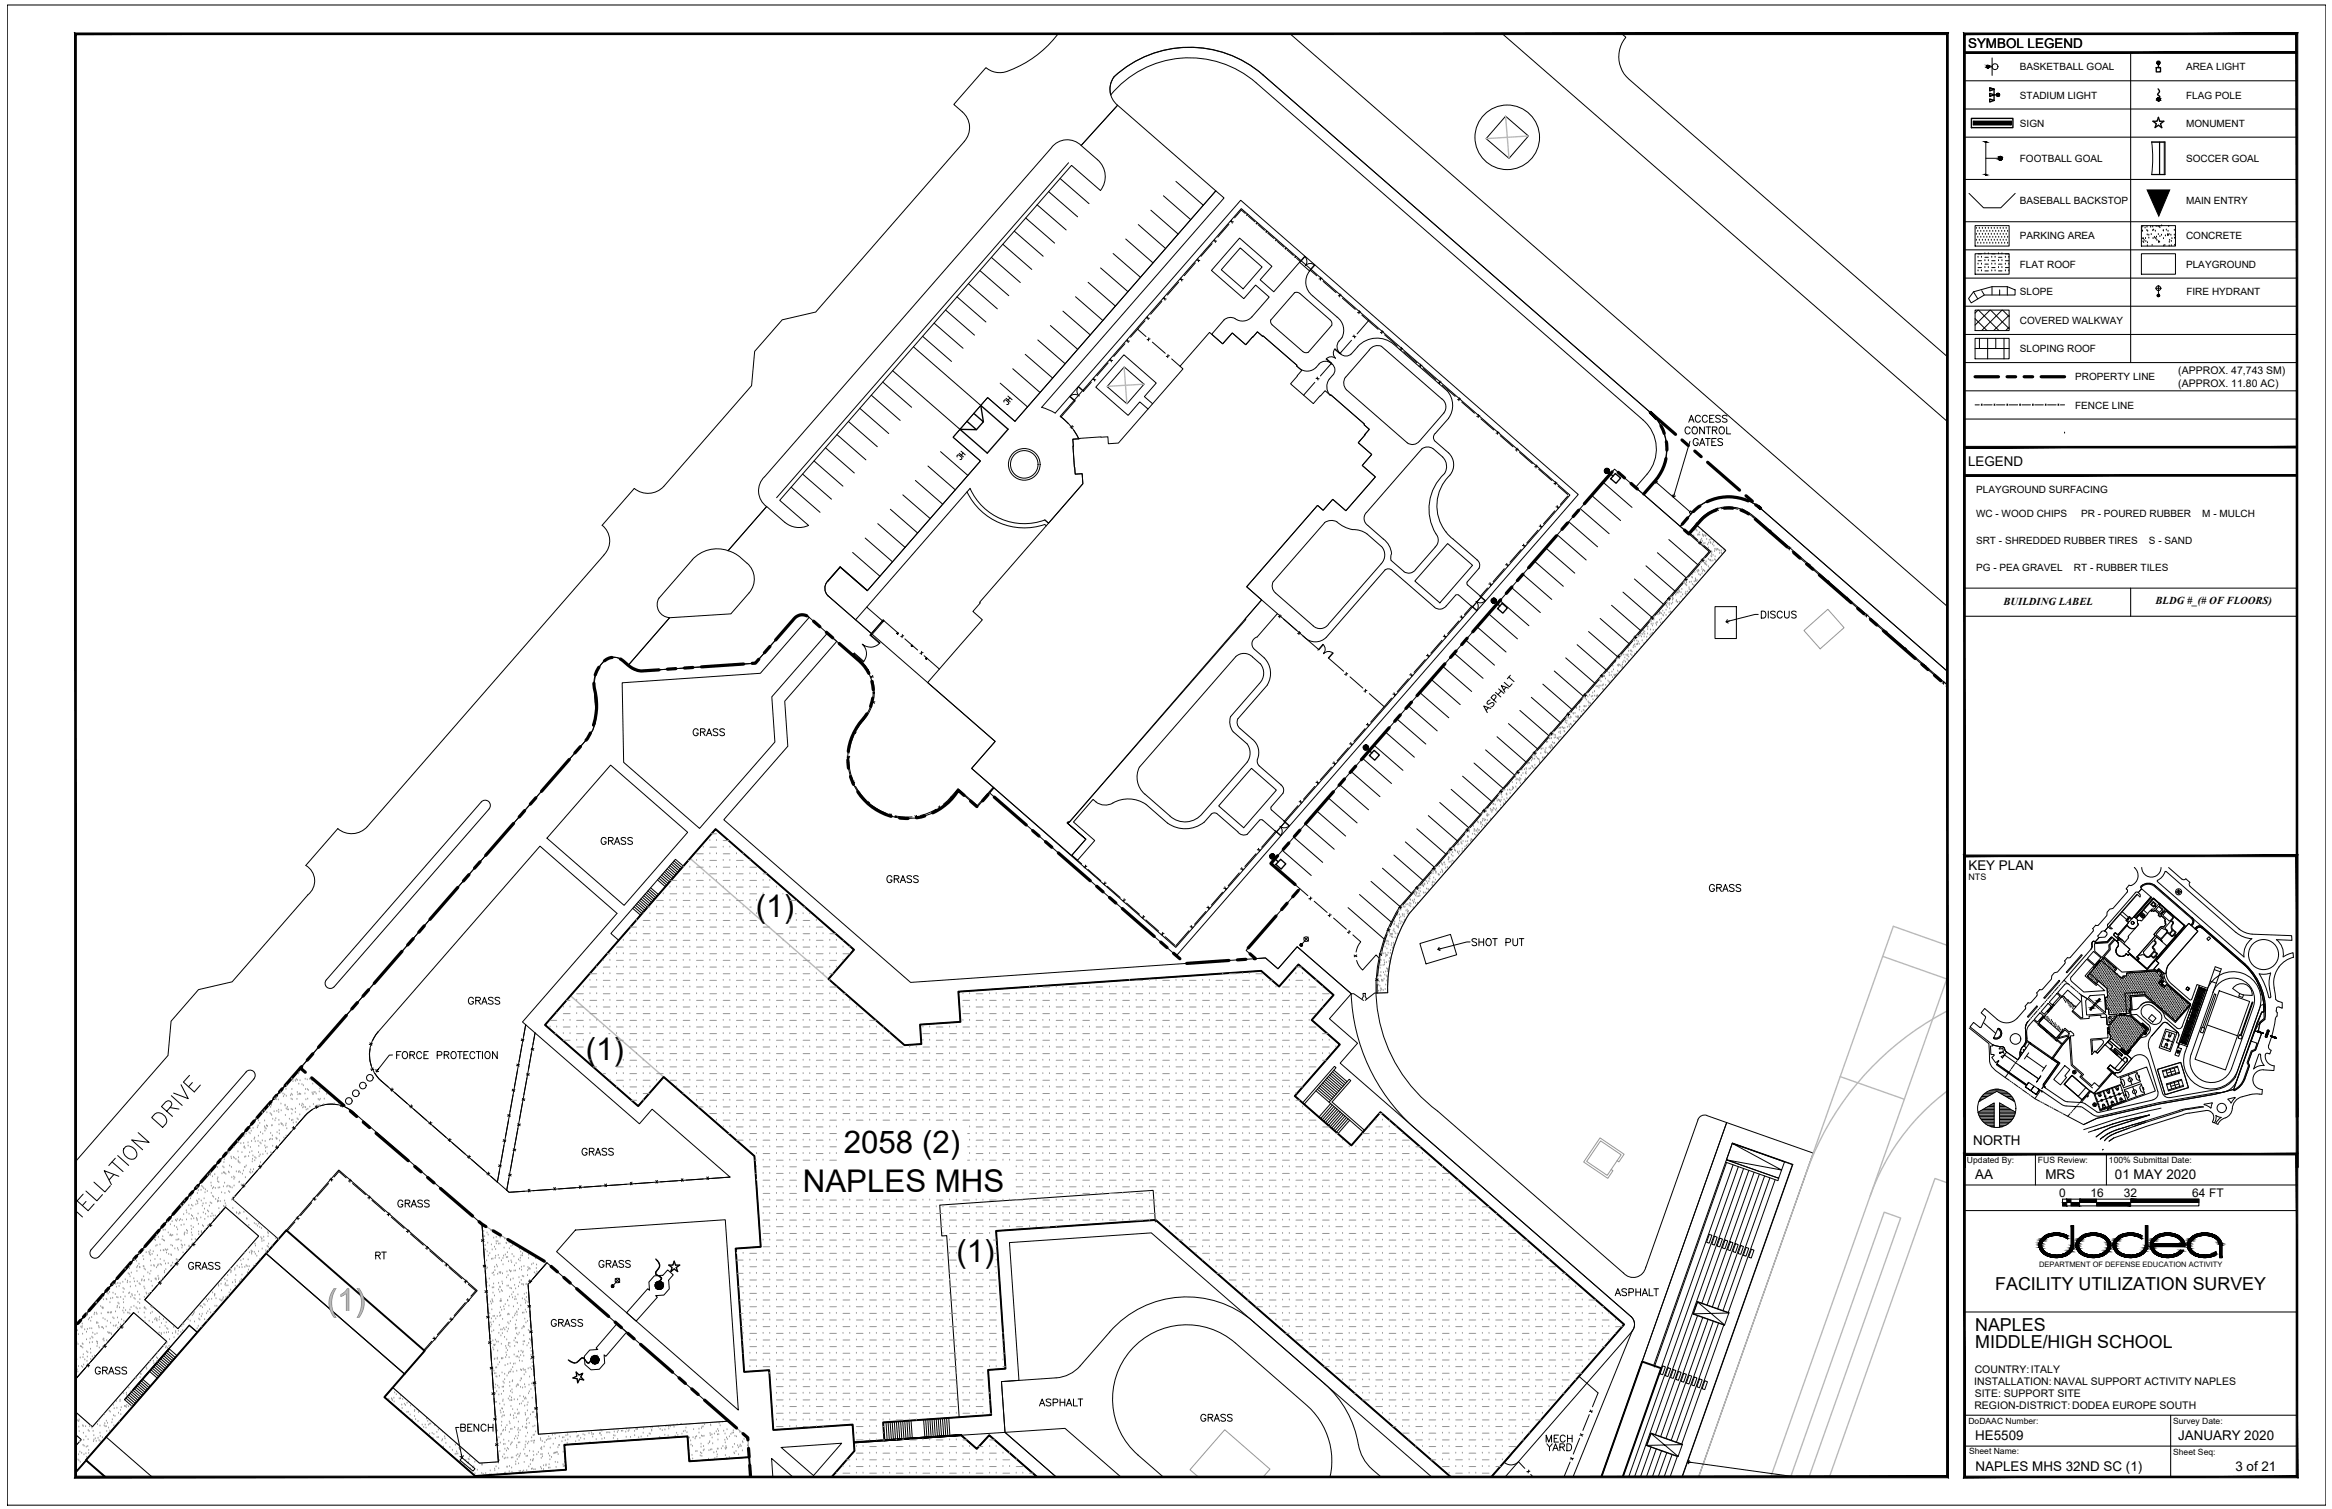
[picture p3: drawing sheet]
<svg xmlns="http://www.w3.org/2000/svg" width="432mm" height="279mm" viewBox="0 0 432 279" stroke-linecap="round" stroke-linejoin="round" font-family="sans-serif">
<defs><g id="words">
<g font-size="5.8">
<text x="140" y="169.7">(1)</text>
<text x="108.5" y="196.2">(1)</text>
<text x="156.2" y="213.4">2058 (2)</text>
<text x="148.7" y="220.7">NAPLES MHS</text>
<text x="177.1" y="233.7">(1)</text>
<text x="60.6" y="242.7">(1)</text>
<text x="358.5" y="277.8">2061</text>
</g>
<text font-size="4.9" x="184.9" y="76.2">HC</text>
<g font-size="4.4">
<text x="179.9" y="86.4" transform="rotate(-90 179.9 86.4)">HC</text>
<text x="127.4" y="137.6">GRASS</text>
<text x="85.7" y="187.3">GRASS</text>
<text x="72.7" y="224.7">GRASS</text>
<text x="84.3" y="266.3">BENCH</text>
</g>
<text font-size="4.4" fill="#979797" x="33.9" y="236.4">GRASS</text>
<g font-size="4">
<text x="315.7" y="166.2">GRASS</text>
<text x="68.8" y="234.2">RT</text>
<text x="191.6" y="261.4">ASPHALT</text>
<text x="221.5" y="264.2">GRASS</text>
<text x="285.4" y="268.1">MECH</text>
</g>
<g font-size="3.3">
<text x="369.4" y="238.9">FACILITY UTILIZATION SURVEY</text>
<text x="365.7" y="246.4">NAPLES</text>
<text x="365.7" y="249.6">MIDDLE/HIGH SCHOOL</text>
</g>
<g font-size="2.5">
<text x="364.4" y="8.9">SYMBOL LEGEND</text>
<text x="364.4" y="86.3">LEGEND</text>
<text x="364.5" y="161">KEY PLAN</text>
<text x="365.3" y="211.9">NORTH</text>
<text x="365.7" y="218.3">AA</text>
<text x="378.7" y="218.3">MRS</text>
<text x="391.6" y="218.3">01 MAY 2020</text>
<text x="365.7" y="266.6">HE5509</text>
<text x="403.3" y="266.6">JANUARY 2020</text>
<text x="365.8" y="272.3">NAPLES MHS 32ND SC (1)</text>
<text x="413.9" y="272.3">3 of 21</text>
</g>
<g font-size="2.2">
<text x="381.3" y="221.6">0</text>
<text x="387.1" y="221.6">16</text>
<text x="393.3" y="221.6">32</text>
<text x="405.9" y="221.6">64 FT</text>
</g>
<g font-size="2">
<text x="371" y="112">BUILDING LABEL</text>
<text x="399.1" y="111.9">BLDG #_(# OF FLOORS)</text>
</g>
<g font-size="1.9">
<text x="374" y="13">BASKETBALL GOAL</text>
<text x="404.8" y="13">AREA LIGHT</text>
<text x="374" y="18.2">STADIUM LIGHT</text>
<text x="374" y="23.4">SIGN</text>
<text x="404.8" y="18.2">FLAG POLE</text>
<text x="404.8" y="23.4">MONUMENT</text>
<text x="374" y="30">FOOTBALL GOAL</text>
<text x="404.8" y="30">SOCCER GOAL</text>
<text x="374" y="37.8">BASEBALL BACKSTOP</text>
<text x="404.8" y="37.8">MAIN ENTRY</text>
<text x="374" y="44.3">PARKING AREA</text>
<text x="404.8" y="44.3">CONCRETE</text>
<text x="374" y="49.5">FLAT ROOF</text>
<text x="404.8" y="49.5">PLAYGROUND</text>
<text x="374" y="60">COVERED WALKWAY</text>
<text x="374" y="54.7">SLOPE</text>
<text x="404.8" y="54.7">FIRE HYDRANT</text>
<text x="374" y="65.2">SLOPING ROOF</text>
<text x="384.3" y="70.4">PROPERTY LINE</text>
<text x="403.3" y="69.3">(APPROX. 47,743 SM)</text>
<text x="403.3" y="71.6">(APPROX. 11.80 AC)</text>
<text x="384.3" y="75.6">FENCE LINE</text>
<text x="365.9" y="91.3">PLAYGROUND SURFACING</text>
<text x="365.9" y="95.8">WC - WOOD CHIPS</text>
<text x="385.4" y="95.8">PR - POURED RUBBER</text>
<text x="407.8" y="95.8">M - MULCH</text>
<text x="365.9" y="100.7">SRT - SHREDDED RUBBER TIRES</text>
<text x="397.9" y="100.7">S - SAND</text>
<text x="365.9" y="105.6">PG - PEA GRAVEL</text>
<text x="384" y="105.6">RT - RUBBER TILES</text>
<text x="365.6" y="256.4">INSTALLATION: NAVAL SUPPORT ACTIVITY NAPLES</text>
<text x="365.6" y="254.2">COUNTRY:ITALY</text>
<text x="365.6" y="260.9">REGION-DISTRICT: DODEA EUROPE SOUTH</text>
<text x="365.6" y="258.6">SITE: SUPPORT SITE</text>
</g>
<text font-size="1.7" x="364.5" y="162.9">NTS</text>
<g font-size="1.6">
<text x="364.2" y="215.3">Updated By:</text>
<text x="377.4" y="215.3">FUS Review:</text>
<text x="390.5" y="215.3">100% Submittal Date:</text>
<text x="364.5" y="263.6">DoDAAC Number:</text>
<text x="402.4" y="263.6">Survey Date:</text>
<text x="364.6" y="269.3">Sheet Name:</text>
<text x="402.4" y="269.3">Sheet Seq:</text>
</g>
<text font-size="1.4" x="377.6" y="234.6">DEPARTMENT OF DEFENSE EDUCATION ACTIVITY</text>
</g></defs>
<!-- layer: Naples EMHS Complex Master_SITE|C-WALK -->
<g fill="none" stroke="#000" stroke-width=".19">
<path d="M226.6 59.3l-2.2 2.6 2 1.8 1.8-2 2.5 2.1 2.1-2.4 1 .9 .1-.1 6.2 5.4v.1a2.5 2.5 0 0 0 4.2-.3M243.1 54.8a3.2 3.2 0 0 1-.6-4.6l-1.9-1.7-4.7 5.5-2.6-2.2 2.2-2.5-6-5.2-5.2 6 6 5.2 2.2-2.5 2.5 2.2-3.2 3.7a2.33 2.33 0 0 1-3.1 .3 1.76 1.76 0 0 0-2.1 .3M243.1 54.8l4.5 3.9a2.91 2.91 0 0 1 .3 4.5 1.65 1.65 0 0 0 .1 2.1 1.65 1.65 0 0 0 2.2 .2M192.9 75.4l33.7-38.7-1.5-1.4-37.2 42.7-5-4.4-6.4 7.4 5 4.4-20.9 24-5-4.4-2.4 2.7a1.91 1.91 0 0 0 .1 2.6M192.9 75.4l2.5 1.1 34.3-39.4 62.5 54.5-74.4 85.4-34.6-30.2 .8-.9 33.7 29.5 73-83.7-60.9-53.1-33.5 38.5a11 11 0 0 1 3.4 4.2h-1.1l.3 5.2 .2 1.3 1.3-.1 .1 1.9-6.3 7.3-.7-.6 .7 .6M213.4 74.8l-1.5-1.4 2.2-2.5-6-5.2-5.2 6 6 5.2 2.1-2.5 1.6 1.3M244.2 67.4a1.65 1.65 0 0 1 2.4 0M246.1 70.2a2.34 2.34 0 0 0 .2 3M246.3 73.2l.1-.1 6.3 5.4-.1 .1 .9 .9-2 2.5 2.5 2.2-1.8 2 2.5 2.1-5.5 6.3-2.4-2.2-1.8 2.1-1-.9-13.2 15 2.8 2.5-35.7 41.2-.1-.1-.2 .2 3.5 3-2.6 3 1 .9 3.2-3.7-3.9-3.4 3.6-4.2 .5 .5M246.7 67.4a1.39 1.39 0 0 1 0 2.1M246.7 69.5l-.6 .7M251.4 64.2l-1.2 1.3"/>
<path d="M258.1 63.8a4.8 4.8 0 0 0-6.7 .4M258.1 63.8l9.9 8.6a4.1 4.1 0 0 1 .2 5M268.2 77.4l-2.5 2.8a1.01 1.01 0 0 0 .1 1.5M305.5 76.3a9 9 0 0 1 .9 12.8M305.6 76.3l-71.8-62.5a20.6 20.6 0 0 0-27.5 .4 3.8 3.8 0 0 0-.6 3.4 18.8 18.8 0 0 1 26.9-2.3l71.7 62.5a7.1 7.1 0 0 1 .7 10l-2.2 2.4 1.5 1.3 2.1-2.4M179.1 91.1a11.8 11.8 0 0 0 14.3 6l.3 .3M179.6 90.4a11 11 0 0 0 13.9 5.9M179.6 90.4l-19.1 22 2.9 2.5-2.1 2.4-8-7M265.8 81.7l2.4 2.1a2.99 2.99 0 0 1 .3 4.2M268.5 88a7.8 7.8 0 0 0 .6 11.8l4.4 3.9M313.2 95l-2.1 2.5 1.5 1.2a11.4 11.4 0 0 1 4.6-4.2 7.1 7.1 0 0 1 7.5 1.1l35.9 31.2M314.2 97.2l5.3 4.7-58.5 67.2a26.1 26.1 0 0 0-4.1 14.7"/>
<path d="M326 94.1a9 9 0 0 0-12.8 .9M326 94.1l34.6 30.2M160.5 112.4l-2.1 2.4M241.6 118a2.8 2.8 0 0 0 4 0M241.6 118l-5.1-4.4-3.8 4.3a1.32 1.32 0 0 0-.4 2.3 5.7 5.7 0 0 1 2.9 4 4.3 4.3 0 0 1-.5 2.6l-5.5 6.2a1.49 1.49 0 0 0 .5 1.9l2.2 2M256.4 105.6a1.03 1.03 0 0 1 1.4 0l7.8 6.8M256.4 105.6l-10.8 12.4M269.5 110.2l-1.7 2a1.51 1.51 0 0 1-2.2 .2M270.1 110.2h-.6M273.5 103.7a1.22 1.22 0 0 1 .4 1.5l-2.3 2.7 .2 .4 2.5 2.2-1.7 1.9-2.5-2.2M110 127.4l.3 4.7a6.4 6.4 0 0 1-1.5 4.6l-94.8 108.8 41.6-47.7M111.7 122.6a6.8 6.8 0 0 0-1.7 4.8"/>
<path d="M115.4 122.3a2.59 2.59 0 0 0-3.7 .3M115.4 122.3a5.1 5.1 0 0 0 2.5 1.9h.8l21.2-1.4 7.2-8.3a1.93 1.93 0 0 1 2.7-.2l-9 10.4-25.6 1.7 .3 14.8 14 12.2 14-16-.6-8.4 10.3-11.8 1.7 1.6-9.6 11 .6 8.4-11.9 13.6 34.6 30.1 65.7-4.5 2.3 2 3.6-4.1 10 8.7-4 4.6 5.2 4.6-3.2 3.6 53.8 47a1.94 1.94 0 0 1 .2 2.7l-23.5 26.9M231.9 136.9a3.2 3.2 0 0 1 .9 3.7M113.1 141.7l14.2 12.4-11.7 13.5-14.3-12.4zM124.3 160l1.5 1.2M124.6 159.7l1.4 1.3M124.8 159.4l1.5 1.3M202.9 148.5a2.8 2.8 0 0 0 3.2 .2 5.8 5.8 0 0 1 6.1 .2M212.2 148.9l4 3.5M222.9 152.2a5.6 5.6 0 0 1-6.7 .2M224.3 150.7a.9 .9 0 0 1 1-.1l3.9 3.4a1.34 1.34 0 0 0 1.8 .5M224.3 150.8l-1.3 1.4"/>
<path d="M232.8 140.6a1.26 1.26 0 0 0 .4 1.2M233.2 141.8l4 3.5a1.22 1.22 0 0 1 .4 1.6l-2.3 2.7 .2 .4 2.5 2.2-1.7 1.9-2.5-2.3M233.8 151.8l-.6 .1-2.2 2.5M117.2 168.2l1.4 1.3M117.4 167.9l1.5 1.3M117.7 167.6l1.4 1.3M117.9 167.3l1.5 1.3M118.2 167l1.4 1.3M118.4 166.7l1.5 1.3M118.7 166.4l1.5 1.3M118.9 166.1l1.5 1.3M119.2 165.8l1.5 1.3"/>
<path d="M119.5 165.5l1.4 1.3M119.7 165.2l1.5 1.3M120 164.9l1.4 1.3M120.2 164.7l1.5 1.2M120.5 164.4l1.4 1.2M121.7 162.9l1.5 1.3M122 162.6l1.5 1.3M122.3 162.3l1.4 1.3M122.5 162l1.5 1.3M122.8 161.7l1.4 1.3M123 161.4l1.5 1.3M123.3 161.2l1.4 1.2"/>
<path d="M123.5 160.9l1.5 1.2M123.8 160.6l1.5 1.2M124.1 160.3l1.4 1.2M126.5 160.4l-1.4-1.3-12 13.7 1.5 1.3M97.3 189.7l-5.2 29.2M99.1 191.3l-5.3 29.1M245.4 199.9l2.5 2.1M245.7 199.6l2.5 2.2M245.9 199.3l2.5 2.2M246.2 199l2.5 2.2M246.5 198.7l2.4 2.2M246.7 198.5l2.5 2.1"/>
<path d="M247 198.2l2.4 2.1M257 183.8l-2 .1M65.5 206l23.8 20.7 3 44-3.5 .2-16.1-14-1.5 1.8 16.8 14.6 16.8-1.2-.3-4.6 22.8-1.5 .3 4.6 11.1-.8 .3 3.6M65.6 206a6.4 6.4 0 0 0-9.2 .6l-13.4 15.4 8.6 7.4-37.6 43.2M70.6 200.2a6.4 6.4 0 0 1-.6-9.1l30-34.4 14.3 12.4-17.6 20.1 21.7 18.9 2.3-2.7 14.5 12.5-40.9 2.9-23.7-20.6M241.2 204.2l5.9-6.8 .3 .3-5.9 6.8M243.7 202l2.4 2.1M243.9 201.7l2.5 2.1M244.2 201.4l2.4 2.1M244.4 201.1l2.5 2.1M244.7 200.8l2.4 2.1M244.9 200.5l2.5 2.1"/>
<path d="M245.2 200.2l2.4 2.1M246.4 204.3l-2.2 2.5M246.7 204.6l-2.2 2.5M247 204.9l-2.2 2.5M247.3 205.1l-2.2 2.5M247.6 205.4l-2.2 2.5M247.9 205.6l-2.2 2.5M248.2 205.9l-2.2 2.5M248.4 206.1l-2.1 2.5M248.7 206.4l-2.1 2.5M249 206.6l-2.1 2.5M249.3 206.9l-2.1 2.5"/>
<path d="M249.6 207.2l-2.1 2.4M249.9 207.4l-2.2 2.5M252.7 209.3l-6.1-5.3 3.5-3.9-.3-.3-3.7 4.3 6.3 5.5M320.8 211.7l9.1 4.9-10.2-1.9 9.6 3.5 1.1-3.1-9.6-3.4-1.1 3M41.8 223.5l6.1 5.4-15 17.1-6.1-5.3zM101.3 233.8l33.6 29.3-35.2 2.4-1.9-27.7zM106.5 227.7l27.8-1.9 2.4 35.3-33.6-29.4zM14 255.3l10.7-12.3 6.2 5.4-13.8 15.8-3.1-2.8M23.3 258.9l1.5 1.3M23.6 258.6l1.5 1.3M23.8 258.3l1.5 1.3M24.1 258l1.5 1.3"/>
<path d="M24.4 257.7l1.4 1.3M24.6 257.4l1.5 1.3M24.9 257.1l1.4 1.3M25.1 256.8l1.5 1.3M25.4 256.5l1.5 1.3M25.6 256.2l1.5 1.3M25.9 256l1.5 1.2M26.2 255.7l1.4 1.2M26.4 255.4l1.5 1.2M27.7 253.9l1.4 1.3M27.9 253.6l1.5 1.3M28.2 253.3l1.4 1.3"/>
<path d="M28.4 253l1.5 1.3M28.7 252.7l1.5 1.3M28.9 252.4l1.5 1.3M29.2 252.2l1.5 1.2M29.5 251.9l1.4 1.2M29.7 251.6l1.5 1.2M30 251.3l1.4 1.2M30.2 251l1.5 1.3M30.5 250.7l1.5 1.3M30.7 250.4l1.5 1.3M31 250.1l1.5 1.3M31.3 249.7l1.5 1.3"/>
<path d="M36.5 246.7l-1.5-1.3-11.9 13.8M36.6 246.7l-1.6-1.3-12 13.7 1.5 1.3M14 265.6l1 .9-1 1.3M143.1 273.4l-.2-3.4 3.9 3.4M144.6 268l11.2-.8-5.2 6zM154 273.4l4.2-4.8-.3-4.8-14.7 1-.8-11.1-4.6 .3-1.6-22.8 4.7-.3-1.2-16.8-16.8-14.7-4.7 5.4-17.3-15 31.6-36.3 25.6 22.3-4.7 5.5 14.1 12.2 3.1-.2-.2-3.6 7.4-.5-.3-5.6 56-3.8 3.3 2.9 3.6-4.1 6.5 5.6-4 4.7 5.2 4.5-8.4 9.5 10.5 9.2 5.4-6.2 45.1 39.3-24.5 28.2M164.1 263.3l.2 3.4M164.4 263.3l.3 3.3M164.8 263.3l.3 3.3M165.2 263.3l.2 3.3M165.6 263.2l.2 3.3M166 263.2l.2 3.3"/>
<path d="M166.4 263.2l.2 3.3M166.8 263.2l.2 3.3M167.1 263.1l.3 3.3M167.5 263.1l.3 3.3M167.9 263.1l.2 3.3M168.3 263.1l.2 3.3M168.7 263l.2 3.3M171 262.9l.3 3.3M171.4 262.8l.2 3.3M171.8 262.8l.2 3.3M172.2 262.8l.2 3.3M172.6 262.8l.2 3.3"/>
<path d="M173 262.7l.2 3.3M173.3 262.7l.3 3.3M173.7 262.7l.3 3.3M174.1 262.7l.2 3.3M174.5 262.6l.2 3.3M174.9 262.6l.2 3.3M175.3 262.6l.2 3.3M175.7 262.5l.2 3.3M265.1 273.4l-51.9-45.1-26.3 1.8 1.8 25.5-3.3 .2 .7 9.4 9.4 8.2-9.4-8.2-8.1 .5 2.9 2.6 2.3-2.6 8.8 7.7-8.8-7.7-2.3 2.6-3-2.6-14.1 1-.3-3.3 20-1.4-.5-8.3 3.2-.3-1.8-25.5 29.6-2 54.6 47.5M296.5 273.4l23.2-65.6 16 5.7-21.2 59.9"/>
<circle cx="279.1" cy="25.4" r="6"/>
<circle cx="189.7" cy="86" r="2.93"/>
<circle cx="189.7" cy="86" r="2.55"/>
</g>
<!-- layer: Naples EMHS Complex Master_SITE|C-WALK-AREA -->
<g fill="none" stroke="#979797" stroke-width=".19">
<path d="M54 199.8h.1M54.3 199.8h.1M54.9 199.9h.1M55.3 198.8h.1M55.4 198.6h.1M56.5 199.8h.1M56.9 199.9h.1M57.3 199.8h.1M57.4 199.8h.1M36.5 219.9h.1M37.4 219.6h.1M37.5 219.8h.1"/>
<path d="M38.5 217.7h.1M38.7 217.4h.1M39 217.6h.1M39 217.2h.1M39.1 219h.1M39.1 219.6h.1M39.3 217.9h.1M39.6 219.9h.1M39.8 217.5h.1M40.3 218.4h.1M40.3 216.2h.1M40.3 218.8h.1"/>
<path d="M40.3 218.1h.1M40.4 220h.1M40.5 218.9h.1M40.7 219.9h.1M41 214.9h.1M41.1 217.3h.1M41.3 216.1h.1M41.4 219.7h.1M41.4 217.1h.1M41.5 215.3h.1M41.5 216.2h.1M41.5 217.2h.1"/>
<path d="M41.5 214.7h.1M41.6 219.1h.1M41.6 217.3h.1M41.8 217.4h.1M42 219.8h.1M42.2 219.6h.1M42.2 213.4h.1M42.3 217h.1M42.4 213.5h.1M42.4 217.2h.1M42.5 215.9h.1M42.5 219.7h.1"/>
<path d="M42.6 219.9h.1M42.8 214.2h.1M42.9 216.1h.1M42.9 214.5h.1M42.9 218.1h.1M43 220h.1M43.3 214.3h.1M43.3 217.9h.1M43.3 212.5h.1M43.3 218.4h.1M43.3 219.6h.1M43.4 214.5h.1"/>
<path d="M43.5 218.1h.1M43.7 214.7h.1M43.8 217h.1M44 211.4h.1M44.1 213.3h.1M44.1 214.9h.1M44.1 215.2h.1M44.2 214.4h.1M44.2 217.1h.1M44.2 211.6h.1M44.2 215.2h.1M44.3 219h.1"/>
<path d="M44.3 216.9h.1M44.3 218.9h.1M44.4 215.4h.1M44.5 217.1h.1M44.6 211.8h.1M44.7 219.4h.1M44.8 213.4h.1M44.9 217.4h.1M45.1 216.8h.1M45.1 211.7h.1M45.2 210.5h.1M45.2 219.3h.1"/>
<path d="M45.2 212.5h.1M45.2 212.4h.1M45.3 216.1h.1M45.3 214.3h.1M45.4 212.7h.1M45.4 216.1h.1M45.4 218.1h.1M45.5 214.2h.1M45.6 210h.1M45.6 215.9h.1M45.9 211.6h.1M45.9 212.2h.1"/>
<path d="M46 214.1h.1M46.1 209.8h.1M46.2 213.4h.1M46.3 217.1h.1M46.3 209.9h.1M46.3 209h.1M46.4 212.5h.1M46.4 216.6h.1M46.4 217.2h.1M46.5 209.4h.1M46.6 211.3h.1M46.6 213.2h.1"/>
<path d="M46.7 215.1h.1M46.8 214.7h.1M46.8 217h.1M46.8 214h.1M46.9 208.9h.1M46.9 216.6h.1M47.1 210.9h.1M47.2 210.7h.1M47.2 214.9h.1M47.2 214.3h.1M47.3 211.4h.1M47.4 214.5h.1"/>
<path d="M47.4 207.2h.1M47.7 208.8h.1M47.8 211.3h.1M47.8 208.5h.1M47.9 210.4h.1M47.9 207.5h.1M47.9 213.4h.1M47.9 212.3h.1M48 214.2h.1M48.1 208h.1M48.1 211.6h.1M48.2 213.8h.1"/>
<path d="M48.2 209.7h.1M48.2 215.3h.1M48.3 211.8h.1M48.5 206h.1M48.6 211.2h.1M48.6 206.1h.1M48.7 210h.1M48.7 213.8h.1M48.9 205.6h.1M49 207.6h.1M49 208.6h.1M49 212.2h.1"/>
<path d="M49.1 209.4h.1M49.1 208.9h.1M49.1 211.3h.1M49.2 213.2h.1M49.2 212.6h.1M49.3 209.1h.1M49.4 208.5h.1M49.4 206h.1M49.4 212.4h.1M49.5 213.7h.1M49.5 208.6h.1M49.7 204.8h.1"/>
<path d="M49.9 211.1h.1M50 206.2h.1M50.1 205h.1M50.1 209.9h.1M50.1 210.9h.1M50.2 213.5h.1M50.2 206.3h.1M50.3 204.6h.1M50.3 206.5h.1M50.3 208.5h.1M50.3 213.6h.1M50.4 208.4h.1"/>
<path d="M50.4 210.3h.1M50.4 211h.1M50.5 212.2h.1M50.5 207.2h.1M50.8 205.8h.1M50.8 203.5h.1M50.9 207.5h.1M51 203.5h.1M51.1 207.1h.1M51.1 210.7h.1M51.2 203.2h.1M51.2 203.6h.1"/>
<path d="M51.2 210.9h.1M51.3 205.8h.1M51.3 210.9h.1M51.3 209.7h.1M51.5 203.7h.1M51.6 205.5h.1M51.6 206h.1M51.6 207.4h.1M51.7 208.3h.1M51.7 209.4h.1M51.7 210h.1M51.8 211.3h.1"/>
<path d="M52 202.3h.1M52 204.4h.1M52 208h.1M52.1 205.7h.1M52.2 208.2h.1M52.4 202.6h.1M52.4 208.5h.1M52.5 203.1h.1M52.6 210.7h.1M52.7 202.7h.1M52.8 204.6h.1M52.8 204.8h.1"/>
<path d="M52.8 206.5h.1M52.9 208.4h.1M53 201.7h.1M53 210.3h.1M53 208.1h.1M53 205.3h.1M53 203h.1M53.1 201h.1M53.1 209h.1M53.2 205.5h.1M53.2 205h.1M53.4 205.5h.1"/>
<path d="M53.6 207.2h.1M53.8 202.9h.1M53.9 203.5h.1M53.9 205.4h.1M53.9 202.6h.1M54 207.5h.1M54 206.3h.1M54.1 201.7h.1M54.1 203.6h.1M54.1 202.8h.1M54.2 205.5h.1M54.2 207.4h.1"/>
<path d="M54.2 200.3h.1M54.3 207.9h.1M54.7 200.1h.1M54.7 206h.1M54.7 205.3h.1M54.8 200.2h.1M54.8 207.8h.1M55 203.6h.1M55 207.2h.1M55 202.3h.1M55.1 200h.1M55.2 202.7h.1"/>
<path d="M55.2 207.3h.1M55.3 200.7h.1M55.4 202.6h.1M55.4 204.5h.1M55.5 202.6h.1M55.5 206.4h.1M55.6 200.1h.1M55.7 202.6h.1M55.9 204.8h.1M55.9 200.8h.1M56 204.4h.1M56.1 205.1h.1"/>
<path d="M56.1 204.6h.1M56.2 201h.1M56.3 205h.1M56.5 202.5h.1M56.6 201.7h.1M56.6 205.1h.1M56.6 203.6h.1M56.7 205.5h.1M56.9 201.7h.1M57 203.5h.1M57 205.4h.1M57.1 201.9h.1"/>
<path d="M57.4 205h.1M57.8 200.1h.1M57.8 202.4h.1M57.9 200.7h.1M57.9 202.7h.1M58 202.6h.1M58 204.5h.1M58.1 202.3h.1M58.3 202.3h.1M58.5 202.6h.1M58.7 204.8h.1M58.9 204.8h.1"/>
<path d="M58.9 203.6h.1M59.1 202.2h.1M59.1 203.7h.1M59.2 204.7h.1M59.2 201.6h.1M59.2 201h.1M59.3 203.5h.1M60 204.5h.1M60 203.5h.1M60.5 202h.1M60.5 202.6h.1M61.9 203.5h.1"/>
<path d="M61.9 204.4h.1M62.7 204.3h.1M63.2 204.4h.1M19.8 239.4h.1M20 239.6h.1M20.3 239.3h.1M20.9 237.9h.1M20.9 239.4h.1M21.4 239.7h.1M21.4 237.8h.1M21.6 238.3h.1M21.8 237.7h.1"/>
<path d="M22 238.2h.1M22.2 237.7h.1M22.7 237.4h.1M22.8 238.6h.1M22.8 239.3h.1M23 238.7h.1M23.2 235h.1M23.2 237h.1M23.6 237.5h.1M23.6 237.2h.1M23.7 235.8h.1M23.8 239.5h.1"/>
<path d="M23.9 236h.1M24 234.9h.1M24 239.4h.1M24 234.5h.1M24.1 236.4h.1M24.1 237.4h.1M24.1 238.3h.1M24.3 235.7h.1M24.4 239.7h.1M24.5 239.9h.1M24.8 236.8h.1M24.9 233.3h.1"/>
<path d="M24.9 237.3h.1M25 239.9h.1M25.1 238.2h.1M25.3 233.5h.1M25.3 234.7h.1M25.4 235.4h.1M25.4 237.3h.1M25.5 239.2h.1M25.5 234.5h.1M25.7 232.1h.1M25.7 234.1h.1M25.8 237.7h.1"/>
<path d="M25.8 239.8h.1M25.8 234.7h.1M25.9 234.7h.1M25.9 237.9h.1M26.2 237.2h.1M26.3 237h.1M26.5 232.6h.1M26.5 234.5h.1M26.6 236.4h.1M26.6 233.2h.1M26.6 234.6h.1M26.7 238.3h.1"/>
<path d="M26.7 231.4h.1M26.7 237.2h.1M26.7 235h.1M26.7 237.1h.1M26.8 238.6h.1M26.9 235.1h.1M27.1 231.9h.1M27.1 239.4h.1M27.1 239.6h.1M27.4 235.7h.1M27.5 239.7h.1M27.6 237h.1"/>
<path d="M27.6 231.9h.1M27.7 239.5h.1M27.7 232.3h.1M27.7 232h.1M27.7 235.9h.1M27.8 231.6h.1M27.8 232.4h.1M27.9 233.5h.1M27.9 235.4h.1M28 234.4h.1M28 237.3h.1M28.1 239.2h.1"/>
<path d="M28.2 232.3h.1M28.2 238.2h.1M28.4 231.8h.1M28.5 234.3h.1M28.5 234.5h.1M28.6 229.5h.1M28.7 233.2h.1M28.7 236.8h.1M28.8 229.7h.1M28.8 229.2h.1M28.9 230.8h.1M28.9 236.8h.1"/>
<path d="M28.9 237h.1M29 234.7h.1M29 228.7h.1M29.1 230.6h.1M29.1 232.5h.1M29.2 234.4h.1M29.3 236.3h.1M29.3 234.2h.1M29.3 229.1h.1M29.4 236.9h.1M29.4 236.7h.1M29.6 230.5h.1"/>
<path d="M29.7 233.2h.1M29.7 234.1h.1M29.7 231.6h.1M29.8 237.2h.1M29.9 234.3h.1M30 229.5h.1M30.1 229h.1M30.2 236.6h.1M30.2 227.8h.1M30.2 231.5h.1M30.3 229.7h.1M30.3 231.6h.1"/>
<path d="M30.4 233.5h.1M30.5 235.4h.1M30.5 229.8h.1M30.5 235.7h.1M30.6 227.8h.1M30.6 231.4h.1M30.6 234h.1M30.7 235.1h.1M30.8 231.6h.1M30.8 232h.1M31 231.4h.1M31.1 226.3h.1"/>
<path d="M31.2 234h.1M31.2 228.3h.1M31.2 232.3h.1M31.5 228.8h.1M31.6 226.8h.1M31.6 228.7h.1M31.6 234.5h.1M31.7 230.6h.1M31.7 232.3h.1M31.7 232.5h.1M31.7 228.8h.1M31.8 234.4h.1"/>
<path d="M31.9 226.2h.1M31.9 230.7h.1M32 233.9h.1M32 228.7h.1M32.3 227h.1M32.4 231.2h.1M32.5 225.9h.1M32.6 229.6h.1M32.7 226.1h.1M32.7 227.3h.1M32.8 228.6h.1M32.8 225.8h.1"/>
<path d="M32.9 227.7h.1M32.9 231.2h.1M32.9 229.6h.1M33.1 229.5h.1M33.2 226h.1M33.4 225.8h.1M33.5 223.2h.1M33.5 229.8h.1M33.5 226.9h.1M33.6 230.5h.1M33.6 223.4h.1M33.7 231.1h.1"/>
<path d="M33.7 226h.1M33.8 230.7h.1M33.9 223h.1M34 224.9h.1M34.1 226.8h.1M34.1 228.7h.1M34.1 228.5h.1M34.2 230.6h.1M34.2 222.4h.1M34.2 228.3h.1M34.5 224.2h.1M34.5 225.9h.1"/>
<path d="M34.5 227.8h.1M34.6 224.6h.1M34.6 228.4h.1M34.7 228h.1M35 223.2h.1M35 224.8h.1M35 230.7h.1M35 230.9h.1M35.3 222h.1M35.3 223.9h.1M35.4 227h.1M35.4 225.8h.1"/>
<path d="M35.4 221.5h.1M35.4 228.3h.1M35.5 227.7h.1M35.5 223.2h.1M35.5 225.1h.1M35.5 229.6h.1M35.6 228.8h.1M35.7 225.2h.1M35.7 223.3h.1M35.8 227.3h.1M35.9 225.7h.1M36.2 229.5h.1"/>
<path d="M36.3 223.1h.1M36.4 225.6h.1M36.4 222.4h.1M36.5 225.8h.1M36.5 226h.1M36.5 221h.1M36.6 222.5h.1M36.6 222.9h.1M36.7 224.8h.1M36.7 220.5h.1M36.7 226.7h.1M36.8 228.1h.1"/>
<path d="M36.8 228.6h.1M36.8 222.1h.1M37.2 225.5h.1M37.2 220.4h.1M37.3 222.4h.1M37.3 228h.1M37.3 228.3h.1M37.5 223.3h.1M37.5 226.9h.1M37.6 222.9h.1M37.6 224.6h.1M37.7 227.1h.1"/>
<path d="M37.7 220.1h.1M37.8 222h.1M37.9 223.9h.1M37.9 225.8h.1M38 220.8h.1M38 227.7h.1M38 220.3h.1M38.1 224.8h.1M38.1 222.8h.1M38.4 220.6h.1M38.4 224.2h.1M38.5 227h.1"/>
<path d="M38.5 225.3h.1M38.6 224.4h.1M38.8 223.3h.1M38.9 222.7h.1M39 225.3h.1M39.1 221h.1M39.2 222.9h.1M39.3 224.8h.1M39.4 220.1h.1M39.4 239.4h.1M39.4 221.5h.1M39.5 225.2h.1"/>
<path d="M39.6 225.8h.1M39.6 221.7h.1M39.7 240h.1M39.7 239.7h.1M39.8 239.7h.1M39.8 225.2h.1M39.9 220h.1M39.9 222.1h.1M40.3 222.5h.1M40.3 222.3h.1M40.4 222.5h.1M40.5 221.9h.1"/>
<path d="M40.5 238.1h.1M40.5 223.8h.1M40.7 224.6h.1M40.8 222.5h.1M41 239h.1M41 220.8h.1M41.4 223.4h.1M41.6 222.4h.1M41.6 223.5h.1M41.6 221h.1M41.7 237.9h.1M41.7 222.9h.1"/>
<path d="M41.8 223.5l6.1 5.4-15 17.1-6.1-5.3zM41.8 223.3h.1M41.9 238.1h.1M42.2 238.1h.1M42.3 240h.1M42.3 220.6h.1M42.4 239.4h.1M42.5 220.8h.1M42.7 238.9h.1M42.9 222.2h.1M43 222.1h.1M43 221.8h.1"/>
<path d="M43.1 223.7h.1M43.4 221.6h.1M43.4 222.3h.1M43.5 237.1h.1M43.6 238.1h.1M43.6 237.4h.1M43.7 236.2h.1M43.8 224.6h.1M43.9 234.4h.1M44.2 224.8h.1M44.3 234.7h.1M44.4 224.6h.1"/>
<path d="M44.4 237.3h.1M44.4 224.7h.1M44.6 233.4h.1M44.6 237.1h.1M44.7 236.9h.1M44.7 234.2h.1M44.8 236.1h.1M44.8 234.7h.1M45 233.2h.1M45.2 224.5h.1M45.2 232.1h.1M45.3 234.6h.1"/>
<path d="M45.6 234.4h.1M45.7 225.7h.1M45.7 225.8h.1M45.8 234.5h.1M45.8 235.7h.1M45.9 231.4h.1M45.9 233.3h.1M46 235.2h.1M46.1 226.9h.1M46.1 234.5h.1M46.2 232h.1M46.5 231.6h.1"/>
<path d="M46.6 231.9h.1M46.6 232.2h.1M46.7 231.8h.1M47 234.4h.1M47.1 226.5h.1M47.1 231.9h.1M47.2 230.3h.1M47.3 232.2h.1M47.3 230.7h.1M47.3 234.1h.1M47.4 226.7h.1M47.6 232.6h.1"/>
<path d="M47.7 227h.1M47.9 231.8h.1M47.9 226.6h.1M48.1 227.3h.1M48.1 233.2h.1M48.3 229.1h.1M48.4 227.5h.1M48.5 229.5h.1M48.5 229.4h.1M48.5 229.9h.1M48.5 231.3h.1M48.8 229.1h.1"/>
<path d="M48.9 229.8h.1M49.2 231.6h.1M49.2 232h.1M49.5 230.8h.1M49.6 228.2h.1M49.6 229h.1M49.7 228.4h.1M49.7 230.9h.1M49.7 230.3h.1M49.7 231.5h.1M50.4 230.7h.1M51.1 229.3h.1"/>
<path d="M51.5 229.5h.1M89.3 226.7l12 7.1-3.5 4 1.9 27.7 35.2-2.4 3.6 3.1 .2 3.6-11.1 .8-.3-4.6-22.8 1.5 .3 4.6-16.8 1.2-16.8-14.6 1.5-1.8 16.1 14 3.5-.2zM89.5 229.4h.1M89.5 228.1h.1M89.6 228h.1M89.6 230.7h.1M89.7 229h.1M89.8 230.6h.1M89.9 231.4h.1M90 235.9h.1M90 234.9h.1M90.1 233.4h.1"/>
<path d="M90.1 238.2h.1M90.2 237.5h.1M90.2 228.3h.1M90.2 231.8h.1M90.2 234.8h.1M90.3 239.9h.1M90.3 230.2h.1M90.4 228.7h.1M90.4 232.6h.1M90.6 236.8h.1M90.6 238.1h.1M90.7 232.1h.1"/>
<path d="M90.9 227.9h.1M91 230.5h.1M91 233.2h.1M91.1 231.4h.1M91.1 227.8h.1M91.1 235.8h.1M91.2 238.5h.1M91.3 233.1h.1M91.3 239.4h.1M91.4 235.7h.1M91.4 237.7h.1M91.4 229.2h.1"/>
<path d="M91.4 238.4h.1M91.5 236.1h.1M91.6 240h.1M91.6 230.9h.1M91.6 234.6h.1M91.6 235.3h.1M91.7 233h.1M91.8 231.4h.1M91.8 232.6h.1M91.9 229.9h.1M91.9 229.1h.1M91.9 230.3h.1"/>
<path d="M91.9 234.3h.1M92.1 234.6h.1M92.2 235.9h.1M92.2 229.9h.1M92.3 232.4h.1M92.3 238.8h.1M92.3 237.6h.1M92.3 230.3h.1M92.4 233h.1M92.4 235.6h.1M92.5 239.3h.1M92.6 238.3h.1"/>
<path d="M92.6 230.3h.1M92.6 238.4h.1M92.6 229.2h.1M92.6 235.8h.1M92.7 235.6h.1M92.9 238.9h.1M92.9 233.5h.1M93 237.4h.1M93 239.1h.1M93 235.9h.1M93 237.7h.1M93.1 233h.1"/>
<path d="M93.1 234.2h.1M93.3 232.6h.1M93.3 231.1h.1M93.4 229.4h.1M93.6 232.4h.1M93.7 230.2h.1M93.8 232.8h.1M93.8 236.6h.1M93.8 230.3h.1M93.9 235.5h.1M93.9 238.1h.1M94 231.9h.1"/>
<path d="M94 232.8h.1M94.1 236.2h.1M94.1 238.1h.1M94.2 233.6h.1M94.3 230.1h.1M94.3 231.2h.1M94.3 235.3h.1M94.4 238.5h.1M94.5 237.1h.1M94.5 235.5h.1M94.5 237h.1M94.6 230.8h.1"/>
<path d="M94.6 235.4h.1M94.6 233.5h.1M94.7 238.6h.1M94.7 233.8h.1M94.8 239.7h.1M94.8 232.3h.1M94.9 230.6h.1M95 236.8h.1M95 239.3h.1M95.1 230.1h.1M95.2 232.7h.1M95.2 235.3h.1"/>
<path d="M95.3 234.4h.1M95.3 238h.1M95.4 235.3h.1M95.5 238.6h.1M95.6 233.9h.1M95.9 239.7h.1M96 238.2h.1M96 233.3h.1M96.1 236.6h.1M96.2 231.3h.1M96.2 235h.1M96.2 237.5h.1"/>
<path d="M96.3 233.5h.1M96.3 233h.1M96.4 231.8h.1M96.5 232.5h.1M96.5 237.1h.1M96.6 234.6h.1M96.6 235.2h.1M96.6 237.8h.1M96.7 231.2h.1M96.7 236.3h.1M96.7 232.5h.1M96.7 232.1h.1"/>
<path d="M96.9 237.8h.1M96.9 238h.1M97 236.4h.1M97 234.5h.1M97 231.7h.1M97.1 239.6h.1M97.4 237.8h.1M97.5 239.5h.1M97.6 237.8h.1M97.7 236.2h.1M97.7 235.3h.1M97.8 234.7h.1"/>
<path d="M97.9 233h.1M97.9 232.4h.1M97.9 235h.1M98 234.9h.1M98.1 235h.1M98.4 234.2h.1M98.6 232.3h.1M98.7 234h.1M98.9 235.7h.1M99.2 233.1h.1M99.2 235.9h.1M99.3 234.9h.1"/>
<path d="M99.3 234.2h.1M99.4 235.5h.1M100.9 233.8h.1M14 255.3l10.7-12.3 6.2 5.4-13.8 15.8-3.1-2.8M14 248.4h.1M14 246.1h.1M14.1 246.9h.1M14.1 247.9h.1M14.1 252.1h.1M14.2 249.8h.1M14.2 251.7h.1M14.2 248.6h.1"/>
<path d="M14.3 253.7h.1M14.3 246.4h.1M14.4 254h.1M14.4 248.9h.1M14.5 247.1h.1M14.5 253h.1M14.9 251.4h.1M14.9 249.3h.1M15 245.7h.1M15.1 249.4h.1M15.1 253h.1M15.2 245.9h.1"/>
<path d="M15.2 245.6h.1M15.2 245.1h.1M15.3 248.8h.1M15.3 247h.1M15.3 253.2h.1M15.3 249.6h.1M15.4 248.9h.1M15.4 251.4h.1M15.4 250.8h.1M15.5 252.7h.1M15.7 246.2h.1M15.7 251.8h.1"/>
<path d="M16 248.1h.1M16 246.7h.1M16.1 250.3h.1M16.1 243.6h.1M16.1 252.1h.1M16.1 243.2h.1M16.2 251.3h.1M16.2 246.1h.1M16.2 250.5h.1M16.4 244.4h.1M16.6 244.1h.1M16.6 248.7h.1"/>
<path d="M16.6 246h.1M16.7 247.9h.1M16.8 249.8h.1M16.8 251.7h.1M16.8 244.6h.1M16.8 250.5h.1M17 244h.1M17 246h.1M17 247.6h.1M17.1 248.6h.1M17.1 251.2h.1M17.2 246.8h.1"/>
<path d="M17.2 247.7h.1M17.4 243.4h.1M17.5 251.1h.1M17.5 243.1h.1M17.6 247.1h.1M17.8 241.2h.1M17.8 243.1h.1M17.9 245h.1M17.9 248.5h.1M17.9 241.3h.1M17.9 243.4h.1M17.9 244.9h.1"/>
<path d="M18 246.9h.1M18 249.3h.1M18 248.8h.1M18 248.5h.1M18.1 245h.1M18.3 245.6h.1M18.3 245.9h.1M18.4 249.6h.1M18.6 241.9h.1M18.7 243.3h.1M18.9 245.8h.1M18.9 242.1h.1"/>
<path d="M19 240.3h.1M19 245.8h.1M19 242.2h.1M19 249.4h.1M19.1 242.2h.1M19.1 242.3h.1M19.1 244.1h.1M19.1 248.1h.1M19.1 246h.1M19.2 240.7h.1M19.2 247.9h.1M19.3 248.3h.1"/>
<path d="M19.4 244.4h.1M19.7 245.7h.1M19.7 240.6h.1M19.8 248.2h.1M19.8 240.7h.1M19.9 244.6h.1M19.9 243.1h.1M20 246.7h.1M20.1 243.1h.1M20.1 246.9h.1M20.2 246.8h.1M20.4 241.2h.1"/>
<path d="M20.4 243.1h.1M20.5 245h.1M20.5 240.5h.1M20.5 246.9h.1M20.6 243.1h.1M20.6 243h.1M20.7 247.1h.1M20.9 240.4h.1M20.9 244h.1M21 245.5h.1M21.1 244.2h.1M21.4 245.6h.1"/>
<path d="M21.4 242.9h.1M21.5 245.4h.1M21.6 259.5h.1M21.6 240.2h.1M21.7 242.1h.1M21.7 241.9h.1M21.8 244h.1M21.8 245.9h.1M21.8 240.3h.1M21.9 241.3h.1M21.9 245h.1M22 241.4h.1"/>
<path d="M22.1 242.2h.1M22.2 259.5h.1M22.2 259.2h.1M22.3 245.3h.1M22.3 240.2h.1M22.5 244.4h.1M22.7 242.7h.1M22.8 240.6h.1M22.9 241.2h.1M22.9 258h.1M22.9 242.2h.1M22.9 243.1h.1"/>
<path d="M22.9 244.6h.1M23 245h.1M23.1 240.1h.1M23.3 242.7h.1M23.4 258h.1M23.4 258.3h.1M23.6 243.1h.1M23.8 257h.1M23.9 243.1h.1M24.1 242.6h.1M24.1 243.3h.1M24.1 257.7h.1"/>
<path d="M24.2 240.2h.1M24.3 242.1h.1M24.8 241.9h.1M24.8 240.4h.1M25 240.6h.1M25.1 255.2h.1M25.2 242.2h.1M25.3 255.2h.1M25.4 242.4h.1M25.5 241.1h.1M25.6 243h.1M25.9 241.4h.1"/>
<path d="M25.9 242.3h.1M25.9 240.6h.1M25.9 255.1h.1M26 254.4h.1M26.1 254.5h.1M26.7 242.2h.1M26.7 243.1h.1M26.7 240.2h.1M26.8 242.1h.1M26.8 244.7h.1M26.9 244h.1M26.9 242.3h.1"/>
<path d="M27 242.4h.1M27.1 253.2h.1M27.2 253.5h.1M27.6 244.6h.1M27.7 252.3h.1M27.9 241.9h.1M27.9 243.2h.1M28 251.8h.1M28.1 242h.1M28.2 243h.1M28.3 244.9h.1M28.3 242.1h.1"/>
<path d="M28.4 252h.1M28.5 252.5h.1M28.7 244.4h.1M28.9 244.1h.1M29 244.5h.1M29 251.4h.1M29 252.1h.1M29.1 244.3h.1M29.1 244.6h.1M29.1 250.5h.1M29.2 251.6h.1M29.5 246.8h.1"/>
<path d="M29.5 244.4h.1M29.5 243.9h.1M29.6 245.8h.1M29.9 246.9h.1M29.9 247.1h.1M29.9 245.1h.1M30.3 249.3h.1M30.3 244.3h.1M30.4 246.8h.1M30.6 245.6h.1M30.7 249.6h.1M30.8 244.9h.1"/>
<path d="M30.8 249.3h.1M30.8 246.8h.1M30.9 248.7h.1M30.9 246h.1M31 249.6h.1M31.1 246.1h.1M31.2 246.7h.1M31.3 249.3h.1M31.4 248h.1M31.9 246.9h.1M32.2 245.8h.1M32.2 247.7h.1"/>
<path d="M32.5 246.5h.1M32.5 246.8h.1M32.9 247.1h.1M33 246.5h.1M33.5 246.7h.1M33.6 245.6h.1M33.8 246.4h.1M33.9 245.1h.1M34 245.3h.1M34.8 244.3h.1M35.2 244.6h.1M35.6 243.6h.1"/>
<path d="M35.8 243.3h.1M35.9 243.1h.1M36 242.9h.1M36 244.8h.1M36.5 246h.1M36.7 245.6h.1M36.8 244.2h.1M36.9 243.4h.1M37 244.4h.1M37.1 241.9h.1M37.2 241.9h.1M37.3 243.8h.1"/>
<path d="M37.4 245.7h.1M37.4 243.3h.1M37.5 242.1h.1M37.8 241.5h.1M37.9 244.3h.1M37.9 241.7h.1M38.2 240.6h.1M38.2 243.2h.1M38.3 244.6h.1M38.4 241h.1M38.5 242.9h.1M38.7 240.6h.1"/>
<path d="M38.8 242.5h.1M39 243.1h.1M39.2 240.6h.1M39.6 243.1h.1M39.8 241.9h.1M40 240.5h.1M40.1 241.9h.1M40.7 240.7h.1M40.9 240.8h.1M41.1 240.9h.1M41.3 240.6h.1M41.3 240.3h.1"/>
<path d="M41.8 240.2h.1M71.5 258.4h.1M72 259.1h.1M72.5 259h.1M72.6 259.2h.1M72.6 259.3h.1M72.9 258.9h.1M73 259.6h.1M73.1 257.9h.1M73.4 258.2h.1M73.9 259h.1M74.2 259h.1"/>
<path d="M74.2 258.5h.1M74.6 259.1h.1M75.4 259.8h.1M90.5 241.6h.1M90.6 246h.1M90.7 243.3h.1M90.8 247.3h.1M90.8 241.1h.1M90.9 245.7h.1M90.9 244.9h.1M91 244.2h.1M91 241.4h.1"/>
<path d="M91 245.3h.1M91.1 246.6h.1M91.1 242.5h.1M91.1 240.6h.1M91.2 240.9h.1M91.3 249.6h.1M91.3 248.3h.1M91.3 241.1h.1M91.3 243.7h.1M91.3 244.8h.1M91.4 250h.1M91.4 246.4h.1"/>
<path d="M91.4 249.1h.1M91.5 253.9h.1M91.5 249.1h.1M91.5 243.7h.1M91.5 251.7h.1M91.6 259.7h.1M91.6 254.4h.1M91.6 251.6h.1M91.7 258h.1M91.7 249h.1M91.7 257h.1M91.7 258.1h.1"/>
<path d="M91.7 259.7h.1M91.7 248.1h.1M91.8 256.4h.1M91.8 244.2h.1M91.8 253.3h.1M91.8 254.3h.1M91.9 254.9h.1M91.9 259.6h.1M92 253.3h.1M92 257.7h.1M92 248.5h.1M92 255h.1"/>
<path d="M92.1 251.7h.1M92.1 243.8h.1M92.1 251.5h.1M92.2 250.2h.1M92.2 256.6h.1M92.2 252.7h.1M92.3 248.5h.1M92.4 246.9h.1M92.4 258.3h.1M92.4 257h.1M92.4 245.4h.1M92.5 254.8h.1"/>
<path d="M92.5 252.3h.1M92.5 243.1h.1M92.5 260h.1M92.6 243.7h.1M92.6 241h.1M92.7 242.1h.1M92.7 241h.1M92.7 243.6h.1M92.7 246.2h.1M92.7 240.6h.1M92.7 247.3h.1M92.8 240.9h.1"/>
<path d="M92.8 248.9h.1M92.9 258.2h.1M92.9 251.6h.1M92.9 242.6h.1M93 254.2h.1M93 246.2h.1M93 256.9h.1M93 246.9h.1M93.1 244.3h.1M93.1 251.5h.1M93.1 259.5h.1M93.1 259.2h.1"/>
<path d="M93.2 255.9h.1M93.2 257.6h.1M93.2 256.8h.1M93.3 242h.1M93.3 245.9h.1M93.3 256.1h.1M93.4 242.5h.1M93.4 247.6h.1M93.4 254.5h.1M93.4 255.5h.1M93.5 246.2h.1M93.5 252.8h.1"/>
<path d="M93.5 241.5h.1M93.6 251.4h.1M93.6 249.3h.1M93.7 250.5h.1M93.7 249.7h.1M93.7 245.8h.1M93.8 251h.1M93.8 248.1h.1M93.9 254.8h.1M93.9 246.6h.1M94 250.1h.1M94 240.9h.1"/>
<path d="M94 240.8h.1M94 252.6h.1M94 243.5h.1M94 244.9h.1M94.1 243.3h.1M94.1 259h.1M94.1 249.1h.1M94.1 246.1h.1M94.2 254.3h.1M94.2 248.7h.1M94.2 241.8h.1M94.2 245.1h.1"/>
<path d="M94.3 243.4h.1M94.3 251.4h.1M94.3 254.1h.1M94.3 240.1h.1M94.4 256h.1M94.4 258.6h.1M94.4 248.7h.1M94.4 256.7h.1M94.4 249.4h.1M94.4 259.3h.1M94.5 252.5h.1M94.5 244.7h.1"/>
<path d="M94.5 257.7h.1M94.5 254h.1M94.7 253.7h.1M94.7 259.3h.1M94.7 258.8h.1M94.8 259.3h.1M94.8 257.3h.1M94.8 257.9h.1M94.9 255.8h.1M94.9 255.7h.1M94.9 240.3h.1M94.9 253.2h.1"/>
<path d="M94.9 244h.1M95 254.1h.1M95.1 242h.1M95.1 252.6h.1M95.2 248.3h.1M95.2 250.9h.1M95.2 259.2h.1M95.3 243.6h.1M95.3 249.3h.1M95.3 240.6h.1M95.4 252.5h.1M95.4 247.8h.1"/>
<path d="M95.4 240.1h.1M95.4 243.3h.1M95.4 245.3h.1M95.5 247.8h.1M95.5 245.9h.1M95.5 246.1h.1M95.6 240.6h.1M95.6 248.6h.1M95.6 251.2h.1M95.6 244.5h.1M95.6 256.8h.1M95.6 247h.1"/>
<path d="M95.7 242.9h.1M95.7 245.9h.1M95.7 253.9h.1M95.7 243h.1M95.7 256.6h.1M95.8 243.5h.1M95.8 241.4h.1M95.8 248.7h.1M95.8 251.2h.1M95.8 259.2h.1M95.9 256.4h.1M95.9 247.2h.1"/>
<path d="M96 256.5h.1M96 242.5h.1M96 250.3h.1M96.1 251.4h.1M96.1 246.8h.1M96.2 252h.1M96.3 258.5h.1M96.3 255.7h.1M96.4 256.9h.1M96.4 251h.1M96.4 253.7h.1M96.4 241.8h.1"/>
<path d="M96.5 255.3h.1M96.5 250.2h.1M96.5 259.9h.1M96.6 255.3h.1M96.6 253.8h.1M96.6 246h.1M96.7 252.1h.1M96.7 240.5h.1M96.7 243.1h.1M96.8 257h.1M96.8 250.5h.1M96.8 259.5h.1"/>
<path d="M96.9 250.3h.1M96.9 245.8h.1M96.9 249h.1M96.9 253.5h.1M96.9 248.4h.1M96.9 245.6h.1M96.9 258.7h.1M97 247.3h.1M97 251.1h.1M97 243.1h.1M97 253.7h.1M97.1 254.6h.1"/>
<path d="M97.1 245.7h.1M97.1 248.4h.1M97.1 256.4h.1M97.1 259.1h.1M97.2 244.2h.1M97.2 240.7h.1M97.2 256.9h.1M97.3 253.7h.1M97.3 242.6h.1M97.3 258.8h.1M97.3 241.3h.1M97.4 254.1h.1"/>
<path d="M97.4 241h.1M97.4 244.9h.1M97.4 259h.1M97.5 240.2h.1M97.5 243h.1M97.6 249.2h.1M97.7 244.7h.1M97.8 259.7h.1M97.8 241.2h.1M97.8 253.4h.1M97.8 246.3h.1M97.9 258.1h.1"/>
<path d="M97.9 248.7h.1M98 256.5h.1M98 257.7h.1M98 248h.1M98.1 255h.1M98.1 243.8h.1M98.1 244.5h.1M98.2 253.3h.1M98.2 245.6h.1M98.2 249.7h.1M98.2 251.7h.1M98.3 248.3h.1"/>
<path d="M98.3 257.3h.1M98.3 250.9h.1M98.3 248.1h.1M98.4 250.2h.1M98.4 251.3h.1M98.4 253.6h.1M98.4 256.2h.1M98.5 248.5h.1M98.5 252.3h.1M98.5 258.9h.1M98.6 253h.1M98.6 250.9h.1"/>
<path d="M98.7 256.2h.1M98.8 256.6h.1M98.8 254.7h.1M98.9 256.4h.1M99.2 258h.1M14 265.6l1 .9-1 1.3M14.1 264.3h.1M14.2 272h.1M14.3 263h.1M14.4 270.3h.1M14.5 263.2h.1M14.6 269.4h.1"/>
<path d="M14.6 263.2h.1M14.6 264.2h.1M14.6 270.5h.1M14.6 262.9h.1M14.7 265.1h.1M14.7 266.9h.1M14.8 268.9h.1M14.9 270.8h.1M15 266.7h.1M15.1 269.1h.1M15.3 264h.1M15.4 267.6h.1"/>
<path d="M15.4 264.1h.1M15.4 265.4h.1M15.5 266.7h.1M15.6 269.4h.1M15.6 267.8h.1M15.8 264.2h.1M15.9 266h.1M15.9 269.2h.1M16 267.9h.1M16 269.8h.1M16.2 267.8h.1M16.3 266.6h.1"/>
<path d="M16.3 264.9h.1M16.4 269.1h.1M16.4 268.6h.1M16.5 265h.1M16.6 264.2h.1M16.7 264h.1M17 264.4h.1M17.2 265h.1M17.3 266.9h.1M17.4 265.8h.1M17.4 266.6h.1M17.6 266.4h.1"/>
<path d="M17.8 266.9h.1M18 263.8h.1M18.2 266.3h.1M18.3 263.1h.1M18.3 266.7h.1M18.5 264h.1M18.5 265.4h.1M18.5 266.9h.1M18.6 266h.1M19 266.2h.1M19.3 261.9h.1M19.3 264h.1"/>
<path d="M19.4 263.6h.1M19.5 264.2h.1M19.7 264.2h.1M19.7 263.1h.1M19.8 265h.1M19.9 263.5h.1M20.1 264.4h.1M20.2 261.3h.1M20.3 265h.1M20.4 261.5h.1M20.7 263.4h.1M20.8 262.9h.1"/>
<path d="M21 260.2h.1M21 262.1h.1M21.1 264h.1M21.1 260.8h.1M21.3 262.2h.1M21.6 260.7h.1M21.9 261.7h.1M22 263.3h.1M22.3 261.1h.1M22.4 261.9h.1M22.5 260.6h.1M23.1 260.4h.1"/>
<path d="M23.2 260.4h.1M23.4 260.6h.1M23.5 260.2h.1M23.8 260.5h.1M24.3 260.4h.1M74.3 261.4h.1M74.4 260.2h.1M74.5 260.8h.1M74.9 260h.1M75.1 260.2h.1M75.3 261.5h.1M75.6 261.5h.1"/>
<path d="M75.9 262h.1M76 260.3h.1M76.3 262.9h.1M76.7 261.4h.1M76.8 262.3h.1M76.8 261.2h.1M77 262.8h.1M77.3 261h.1M77.4 263.2h.1M77.5 261.5h.1M77.5 261.1h.1M78.2 263.9h.1"/>
<path d="M78.5 264.3h.1M78.7 263.9h.1M78.9 264.4h.1M79 262.7h.1M79.2 263.2h.1M79.3 263.9h.1M79.5 263.7h.1M79.5 265.5h.1M79.7 263.7h.1M80 265.4h.1M80.2 266.3h.1M80.3 265.6h.1"/>
<path d="M80.4 263.9h.1M80.9 265.2h.1M80.9 266.2h.1M81.2 264.8h.1M81.2 266.2h.1M81.7 264.9h.1M81.8 266.8h.1M81.9 265.1h.1M81.9 266.6h.1M82.1 267.9h.1M82.3 266h.1M82.4 266.4h.1"/>
<path d="M82.6 267.2h.1M83.3 268h.1M83.8 268.5h.1M84.3 269.3h.1M84.5 269.3h.1M84.6 268.8h.1M84.8 269.2h.1M85 268.2h.1M85.1 268.4h.1M85.2 270.8h.1M85.3 268.4h.1M86 271.3h.1"/>
<path d="M86.2 270.4h.1M86.5 270.9h.1M86.7 270.2h.1M86.8 270.9h.1M86.9 270.3h.1M87 269.7h.1M87.1 271.9h.1M87.5 271.8h.1M87.7 271.6h.1M87.9 270.7h.1M87.9 272.9h.1M88.4 272.2h.1"/>
<path d="M89.1 271.1h.1M89.2 272.8h.1M89.3 271.3h.1M89.3 271.1h.1M89.5 273h.1M89.9 272.8h.1M90.7 273.1h.1M90.8 272.3h.1M90.9 273h.1M91.6 272h.1M91.6 272.3h.1M91.9 271.6h.1"/>
<path d="M92.1 272.9h.1M92.3 270.9h.1M92.3 271.9h.1M92.4 270.4h.1M92.6 268.8h.1M92.6 261.3h.1M92.9 260.8h.1M93 260.9h.1M93.1 269.8h.1M93.3 269.3h.1M93.4 260.2h.1M93.4 270.1h.1"/>
<path d="M93.4 272.8h.1M93.5 268.3h.1M93.6 272.7h.1M93.7 270h.1M93.8 268.7h.1M93.9 271.7h.1M93.9 271.6h.1M94 268.2h.1M94 270h.1M94.1 268.4h.1M94.2 266.9h.1M94.3 272.5h.1"/>
<path d="M94.3 265.2h.1M94.3 263.3h.1M94.3 271.5h.1M94.4 263.6h.1M94.5 262.1h.1M94.5 262h.1M94.5 267.5h.1M94.6 264.7h.1M94.6 260.4h.1M94.7 267.3h.1M94.7 270h.1M94.7 271.8h.1"/>
<path d="M94.8 264.6h.1M94.8 272.6h.1M94.8 267.1h.1M94.9 261h.1M94.9 269.9h.1M95.1 262.2h.1M95.1 262.7h.1M95.3 266.4h.1M95.3 264.3h.1M95.3 261.7h.1M95.5 271.2h.1M95.5 270.7h.1"/>
<path d="M95.5 266h.1M95.6 269.6h.1M95.6 262.5h.1M95.7 267.7h.1M95.7 268.1h.1M95.8 270.2h.1M95.8 266.4h.1M95.8 261.1h.1M95.9 261.8h.1M95.9 269.3h.1M95.9 264.8h.1M96 265.9h.1"/>
<path d="M96 264.5h.1M96 263.3h.1M96 267.2h.1M96 265.3h.1M96 271h.1M96.1 261.6h.1M96.1 261.8h.1M96.1 269.8h.1M96.1 272.5h.1M96.2 260h.1M96.2 269.6h.1M96.2 272.7h.1"/>
<path d="M96.2 267.1h.1M96.3 264.9h.1M96.3 269.2h.1M96.4 272.4h.1M96.7 272.6h.1M96.7 264.2h.1M97 272.4h.1M97 268.4h.1M97.1 270.8h.1M97.1 260.3h.1M97.2 269.3h.1M97.3 267.6h.1"/>
<path d="M97.3 268h.1M97.3 261.7h.1M97.3 264.3h.1M97.3 262h.1M97.4 266h.1M97.4 267h.1M97.4 269.7h.1M97.5 264.5h.1M97.5 263.1h.1M97.5 263.7h.1M97.5 264.3h.1M97.5 272.3h.1"/>
<path d="M97.6 262.8h.1M97.6 260.2h.1M97.7 261.2h.1M97.7 269.6h.1M97.7 265.4h.1M97.7 267.3h.1M97.8 262.7h.1M97.9 267h.1M97.9 271.6h.1M98 263.5h.1M98.1 268.7h.1M98.2 271.2h.1"/>
<path d="M98.2 262h.1M98.2 270.4h.1M98.4 266.9h.1M98.4 272h.1M98.4 266.2h.1M98.5 272h.1M98.6 261.5h.1M98.6 270.5h.1M98.7 270.5h.1M98.7 264.2h.1M98.7 266.8h.1M98.7 268.8h.1"/>
<path d="M98.7 265.8h.1M98.7 270.2h.1M98.8 261.5h.1M98.8 269.5h.1M98.8 267.2h.1M98.8 272.2h.1M98.9 265.7h.1M99 260.9h.1M99 266.8h.1M99 264h.1M99.1 272.1h.1M99.1 262.4h.1"/>
<path d="M99.2 265.1h.1M99.2 260.9h.1M99.3 260.4h.1M99.4 269.4h.1M99.7 268.9h.1M100.1 266.4h.1M100.1 271.7h.1M100.1 266.7h.1M100.1 268.3h.1M100.2 269.3h.1M100.2 270h.1M100.3 272h.1"/>
<path d="M100.3 268h.1M100.3 268.4h.1M100.4 269.3h.1M100.4 266.9h.1M100.4 269.7h.1M100.6 272.1h.1M100.6 271.4h.1M100.7 267.9h.1M100.9 267.1h.1M101.1 271.4h.1M101.1 271.2h.1M101.2 266.7h.1"/>
<path d="M101.4 266.5h.1M101.6 269.2h.1M101.6 271.8h.1M101.6 266h.1M101.7 271.2h.1M101.7 266.5h.1M101.8 269.6h.1M101.8 270.3h.1M101.8 271.8h.1M101.9 268.1h.1M102 266.4h.1M102.1 269.8h.1"/>
<path d="M102.3 265.7h.1M102.4 267.4h.1M102.6 269.2h.1M102.7 269.1h.1M102.8 265.6h.1M102.8 270.8h.1M102.8 266.4h.1M102.9 269h.1M103 271.7h.1M103.1 269h.1M103.1 268.9h.1M103.3 270.8h.1"/>
<path d="M103.3 268h.1M103.3 269.3h.1M103.5 267.6h.1M103.6 266h.1M103.6 267.6h.1M104 266.9h.1M104.2 266.2h.1M104.3 271.2h.1M104.3 268.9h.1M104.3 271.5h.1M104.4 266.2h.1M104.5 271.5h.1"/>
<path d="M104.6 270.8h.1M104.7 266.8h.1M104.7 272h.1M104.8 265.8h.1M105 267.2h.1M105.1 265.4h.1M105.1 265.7h.1M105.1 266.6h.1M105.6 266.1h.1M106.6 266.9h.1M106.7 265.3h.1M106.8 266.1h.1"/>
<path d="M106.9 265.9h.1M107.1 265.9h.1M107.2 266.7h.1M107.5 266.3h.1M108 265.6h.1M108.2 266.5h.1M108.3 265.8h.1M109.1 265.4h.1M109.2 267.1h.1M109.6 265.3h.1M109.6 265.6h.1M109.7 266.1h.1"/>
<path d="M109.9 265.6h.1M110.4 266.5h.1M111 265.5h.1M111.1 265.4h.1M111.2 264.8h.1M111.3 265.8h.1M111.4 265h.1M111.5 266.5h.1M111.9 266.3h.1M112.3 265.3h.1M112.6 265.3h.1M112.9 265.3h.1"/>
<path d="M113.6 266.3h.1M113.6 265.8h.1M113.7 265.1h.1M113.9 265.9h.1M114.3 265.2h.1M114.4 266.5h.1M114.5 264.9h.1M115.1 265h.1M115.3 265h.1M115.9 265.2h.1M115.9 266.1h.1M116 264.6h.1"/>
<path d="M116.3 265h.1M116.5 264.9h.1M116.7 266.1h.1M117.5 265h.1M117.5 265.8h.1M117.8 264.6h.1M117.8 264.7h.1M118 264.5h.1M118 264.7h.1M118.3 266.2h.1M118.7 266.1h.1M119.1 265.4h.1"/>
<path d="M119.2 264.5h.1M119.9 265.9h.1M120.2 265.5h.1M120.4 265.5h.1M120.5 264.4h.1M120.7 265h.1M120.7 264.8h.1M120.8 264.4h.1M121.9 264.2h.1M122.1 266.1h.1M122.2 264.7h.1M122.6 264.9h.1"/>
<path d="M123.1 265.7h.1M123.1 264.8h.1M123.2 264.1h.1M123.5 264h.1M123.7 265.9h.1M123.8 264.2h.1M123.8 264.6h.1M124.1 264.2h.1M124.6 263.9h.1M124.8 264.3h.1M125 265.9h.1M125.3 265.4h.1"/>
<path d="M125.4 263.8h.1M125.5 265.8h.1M126 263.8h.1M126.2 263.8h.1M126.3 265.5h.1M126.5 265.1h.1M126.9 265h.1M127 264.4h.1M127.2 265.3h.1M127.4 266.3h.1M127.4 266.9h.1M127.5 268.2h.1"/>
<path d="M127.6 268.6h.1M127.6 266.2h.1M127.8 270.3h.1M127.9 266.8h.1M127.9 267.6h.1M128.1 269.5h.1M128.2 267.8h.1M128.3 270.1h.1M128.3 266.2h.1M128.4 264.7h.1M128.7 266.4h.1M128.8 266.1h.1"/>
<path d="M128.8 268.8h.1M129 266h.1M129.1 268.7h.1M129.4 265.3h.1M129.4 264.6h.1M129.6 266.3h.1M129.7 269.6h.1M129.7 269h.1M129.8 267.4h.1M129.8 268h.1M129.9 265.9h.1M129.9 264.5h.1"/>
<path d="M129.9 269.1h.1M130 269.7h.1M130 264.2h.1M130.1 266h.1M130.2 264.2h.1M130.2 268.6h.1M130.3 267.8h.1M130.4 265.9h.1M130.4 268.5h.1M130.5 263.8h.1M131.1 267.3h.1M131.2 270.2h.1"/>
<path d="M131.3 268.6h.1M131.4 267.1h.1M131.4 266.9h.1M131.5 265.4h.1M131.5 265.8h.1M131.5 268.5h.1M131.6 263.8h.1M131.6 264h.1M131.8 268.4h.1M131.8 265.7h.1M131.9 266.2h.1M132 267.3h.1"/>
<path d="M132.2 269h.1M132.3 265.5h.1M132.4 270.1h.1M132.6 265.1h.1M132.7 268.9h.1M132.8 269.8h.1M132.8 269.4h.1M132.8 268.3h.1M132.9 265.7h.1M132.9 264.7h.1M132.9 266.6h.1M133 268.3h.1"/>
<path d="M133 265h.1M133.1 265.6h.1M133.2 263.5h.1M133.3 264h.1M133.6 268.3h.1M133.8 263.3h.1M133.9 267.8h.1M134 265h.1M134.2 266.7h.1M134.3 265.5h.1M134.3 268.2h.1M134.3 267.2h.1"/>
<path d="M134.3 263.2h.1M134.3 269.5h.1M134.4 268.3h.1M134.4 267.8h.1M134.5 266.2h.1M134.5 268.1h.1M134.6 270h.1M134.6 264.7h.1M134.7 266.5h.1M135 269.9h.1M135.1 266h.1M135.3 265.6h.1"/>
<path d="M135.6 265.4h.1M135.7 268h.1M135.8 264.9h.1M135.8 265.3h.1M135.9 269h.1M136 267.4h.1M136 269.2h.1M136.1 265.9h.1M136.2 264.3h.1M136.3 268.7h.1M136.4 266h.1M136.6 267.7h.1"/>
<path d="M136.7 268.1h.1M136.8 269.4h.1M137 265.2h.1M137 267.9h.1M137.1 267.6h.1M137.2 267.8h.1M137.5 268.6h.1M137.5 266.9h.1M137.6 267.1h.1M137.8 266.5h.1M138.4 267.7h.1"/>
</g>
<!-- layer: Naples EMHS Complex Master_SITE|C-PROP-LINE -->
<g fill="none" stroke="#000" stroke-width=".59">
<path d="M55.6 197.8l-2.8 3.2M36.7 219.5l-.5 .6M39.8 215.9l-2.6 3M40.8 214.7l-.5 .6M41.9 213.5l-.5 .6M45 209.9l-2.6 3M46 208.8l-.5 .6M47.1 207.6l-.5 .5M50.2 204l-2.6 3M51.2 202.8l-.5 .6M52.3 201.6l-.6 .6M19.1 239.7l-2.6 3"/>
<path d="M20.1 238.5l-.5 .6M21.2 237.3l-.6 .6M24.3 233.7l-2.6 3M25.3 232.6l-.5 .5M26.3 231.4l-.5 .6M29.5 227.8l-2.6 3M30.5 226.6l-.5 .6M31.5 225.4l-.5 .6M34.6 221.8l-2.6 3M35.7 220.7l-.5 .5M14.9 244.4l-.5 .6M16 243.3l-.6 .6"/>
</g>
<!-- layer: G-ANNO-SYMB -->
<g fill="none" stroke="#000" stroke-width=".19">
<path d="M309.6 91.6l.2 .4 .4-.2M310 91.4l-.2 .6M312.9 81.7l-3 10.3M319.8 114.7l-.2 .4 .4 .3M320.2 115l-.6 .1M325.6 113.8h-.6l-5.4 1.3M266.5 175.4l-.3 .4 .5 .2M272.2 174.4h-.6l-5.3 1.4 .6-.2M69.6 198l.1 .5 .4-.1M72.7 195.3l-.6 .1-2.4 3.1 .4-.6M85 264.3h-.6l1.1 5.6M85.4 269.3l.1 .6"/>
<path d="M85.8 269.5l-.3 .4-.3-.2M312.8 270.4l-.4 .3 .3 .3M313.1 270.8l-.7-.1 20 2.7"/>
</g>
<!-- layer: Naples EMHS Complex Master_SITE|C-TEXT -->
<g fill="none" stroke="#000" stroke-width=".19">
<path d="M312.7 78.2l.5-1.3 .5 1.3M312.9 77.7h.6M312.9 79.3a.53 .53 0 0 0-.7-.2 .53 .53 0 0 0-.2 .7 .48 .48 0 0 0 .4 .5 .48 .48 0 0 0 .5-.3M313.6 79.1a.61 .61 0 0 1 .7 .6 .61 .61 0 0 1-.7 .6l-.3-.5 .1-.5zM314.8 77.2a.53 .53 0 0 0-.7-.3 .53 .53 0 0 0-.2 .8 .48 .48 0 0 0 .4 .5 .48 .48 0 0 0 .5-.3M315.6 79.1v1.2l-.9-1.2v1.2M315.9 79.1h.9M316.1 77.2a.53 .53 0 0 0-.7-.3 .53 .53 0 0 0-.2 .8 .48 .48 0 0 0 .4 .5 .48 .48 0 0 0 .5-.3M316.3 79.1v1.2M316.6 77.5h.5M317.1 79.7l.7-.1 .1-.4-.8-.1v1.2M317.4 76.9h-.8v1.3h.8"/>
<path d="M317.5 79.7l.4 .6M318.4 79.2a.61 .61 0 0 1 1 .4 .61 .61 0 0 1-.7 .7l-.4-.5zM318.6 77.1l-.4-.2-.5 .2 .1 .3 .7 .3 .1 .3-.2 .1a.57 .57 0 0 1-.7-.1M319.7 79.1v1.2h.8M319.8 77.1l-.3-.2-.6 .2 .1 .3 .8 .4v.2l-.3 .2-.6-.2M314.4 81.5a.48 .48 0 0 0-.5-.3 .48 .48 0 0 0-.4 .5 .53 .53 0 0 0 .2 .7 .53 .53 0 0 0 .7-.2v-.2h-.3M314.7 82.5l.5-1.3 .5 1.3M314.9 82.1h.6M315.8 81.2h.9M316.2 81.2v1.3M317 81.8h.5M317.8 81.2h-.8v1.3h.8"/>
<path d="M319 81.4l-.2-.1a.48 .48 0 0 0-.7 .2l.1 .2 .7 .3 .1 .3-.2 .1a.57 .57 0 0 1-.7-.1M317.6 112.3h3.9v5.9h-3.9zM326.1 113.1h.5a.69 .69 0 0 1 .4 .7 .69 .69 0 0 1-.4 .6h-.5zM327.4 113.1v1.3M328.7 113.3l-.3-.2-.6 .2 .2 .3 .6 .4 .1 .3-.3 .1-.6-.1M330 113.4a.48 .48 0 0 0-.5-.3 .48 .48 0 0 0-.4 .5v.4a.48 .48 0 0 0 .4 .4 .48 .48 0 0 0 .5-.3M330.4 113.1v1l.4 .3 .4-.1 .1-1.2M332.6 113.3a.47 .47 0 0 0-.5-.2 .47 .47 0 0 0-.4 .3l.1 .2 .7 .3 .1 .4a.54 .54 0 0 1-.9 0M275.6 131.1l-.4 .4M275.9 129.6h-.1a.47 .47 0 0 0-.3 .8l.8-.3 .3 .1v.4l-.6 .3M276 131.2l-1.3-.5 .7 1.2M276.6 129.6l.4-.6v-.2l-.3-.2-.6 .6 .9 .8"/>
<path d="M276.9 128.2l1 .8M277.5 127.5l1 .9M278 127.9l-.6 .7M278.5 126.3l1 .9 .5-.6M278.9 127.3l-.4 .4M279.3 127.4l-1.3-.4 .7 1.2M279.4 125.4l.9 .8M279.7 125l-.6 .7M112.2 155.4a.48 .48 0 0 0-.5-.3 .48 .48 0 0 0-.4 .4v.4a.47 .47 0 0 0 .5 .5 .47 .47 0 0 0 .4-.5h-.3M112.7 155.7l.7-.1 .1-.3-.3-.2h-.5v1.3M113.1 155.7l.4 .7M113.8 156.4l.5-1.3 .5 1.3"/>
<path d="M114 155.9h.6M115.9 155.2l-.3-.1-.6 .1 .1 .3 .7 .3 .1 .4a.54 .54 0 0 1-.9 0M117.1 155.2l-.3-.1-.6 .1 .2 .3 .6 .4 .1 .3-.1 .1a.57 .57 0 0 1-.8-.1M165.2 162.4a.48 .48 0 0 0-.6-.3 .48 .48 0 0 0-.4 .5v.3a.47 .47 0 0 0 .5 .5 .47 .47 0 0 0 .5-.5h-.4M165.6 162.7h.7l.1-.2v-.2l-.8-.2v1.3M166 162.7l.4 .7M166.7 163.4l.5-1.3 .5 1.3M166.9 163h.6M168.8 162.3l-.3-.2-.6 .2 .2 .3 .6 .3 .1 .2v.1l-.3 .2-.6-.2M170 162.3l-.3-.2-.5 .2 .1 .3 .6 .3 .1 .2v.1l-.3 .2-.5-.2M262.9 174.7l5.7-1.7 1.1 3.8-5.7 1.7zM273.4 174l-.3-.2-.5 .2 .1 .3 .6 .2 .1 .2v.2l-.3 .2-.5-.2"/>
<path d="M273.8 173.8v1.3M273.8 174.4h.9M274.7 173.8v1.3M275.3 174a.6 .6 0 0 1 .8 .1 .6 .6 0 0 1-.1 .8 .6 .6 0 0 1-.8-.1 .6 .6 0 0 1 .1-.8zM276.4 173.8h.8M276.8 173.8v1.3M278.8 174.5l.8-.1 .1-.2-.1-.3-.8-.1v1.3M280.1 173.8v.9a.44 .44 0 0 0 .5 .4 .44 .44 0 0 0 .4-.4v-.9M281.3 173.8h.9M281.7 173.8v1.3M35.1 199.1l-1.1 1.3 2 1.8 1.1-1.3M73.4 195.3h.5"/>
<path d="M74.2 194.7h-.8v1.3M74.6 194.9a.6 .6 0 0 1 .8 .1 .6 .6 0 0 1-.1 .8 .6 .6 0 0 1-.8-.1 .6 .6 0 0 1 .1-.8zM75.9 195.3h.7l.2-.2-.1-.3-.8-.1v1.3M76.3 195.3l.5 .7M78.1 195a.47 .47 0 0 0-.6-.3 .47 .47 0 0 0-.4 .5 .53 .53 0 0 0 .2 .7 .53 .53 0 0 0 .7-.1l.1-.1M78.5 195.3h.5M79.3 194.7h-.8v1.3h.8M81 195.4l.7-.1 .1-.2v-.3l-.8-.1v1.3M82.2 195.3h.8l.1-.2v-.3l-.9-.1v1.3M82.7 195.3l.4 .7M83.7 194.8a.65 .65 0 0 1 .8 .4 .65 .65 0 0 1-.4 .8 .69 .69 0 0 1-.6-.5 .69 .69 0 0 1 .2-.7zM84.7 194.7h.9"/>
<path d="M85.1 194.7v1.3M85.9 195.3h.5M86.7 194.7h-.8v1.3h.8M87.9 195a.47 .47 0 0 0-.5-.3 .47 .47 0 0 0-.4 .5 .53 .53 0 0 0 .2 .7 .53 .53 0 0 0 .7-.1v-.1M88.2 194.7h.8M88.6 194.7v1.3M89.3 194.7v1.3M90 194.8a.65 .65 0 0 1 .8 .4 .65 .65 0 0 1-.4 .8 .69 .69 0 0 1-.6-.5 .69 .69 0 0 1 .2-.7zM92.1 194.7v1.3l-.9-1.3v1.3M17.4 218.9l2 1.8 1-1.2M20.8 215.1l2 1.8M21.1 217.5l-.9 1"/>
<path d="M21.4 214.5l-1.3 1.3M21.8 214l2 1.8M22 217.8l-2.7-1 1.3 2.5M23.3 212.3a1.56 1.56 0 0 1 2 1.8 1.32 1.32 0 0 1-1.3 .5 1.32 1.32 0 0 1-1-1 .98 .98 0 0 1 .3-1.3zM25.6 209.7l2 1.8-3.2-.4 2 1.8M28.7 206.2a1.46 1.46 0 0 1 1.6 .3 1.46 1.46 0 0 1 .4 1.6l-.6 .6-2-1.8zM30.9 205.8l.9-1.3a.63 .63 0 0 0-.8-.7l-.3 .2-.8 .9 2 1.8M31.5 205.1l1.6 .3M31.7 202.9l2 1.8M33.5 200.8l1.4 2.6-2.8-1M35.6 200.4l-.7 .8M108.7 212.9a.48 .48 0 0 0-.5-.3 .48 .48 0 0 0-.4 .5v.3a.47 .47 0 0 0 .4 .5 .47 .47 0 0 0 .5-.5h-.3"/>
<path d="M109.1 213.2h.8l.1-.2-.1-.3-.8-.1v1.3M109.6 213.2l.4 .7M110.3 213.9l.4-1.3 .5 1.3M110.4 213.5h.7M112.3 212.8l-.3-.2-.5 .2 .1 .3 .7 .4v.2l-.3 .2-.5-.2M113.6 212.8l-.3-.2-.6 .2 .1 .3 .8 .4v.2l-.3 .2-.6-.2M261.6 208.6a35 35 0 0 1-11.4-24.6l-10-8.7-3.6 4.1-2.3-2-1.8 .1-1.8-1.5 10-11.5-5.4-4.6 63.7-73 17.5 15.2-57.3 65.7a28.2 28.2 0 0 0 7 37.9l34.4 30a2.37 2.37 0 0 0 2.4 .8 2.37 2.37 0 0 0 1.7-1.9M261.6 208.6l40.4 35.2a1.94 1.94 0 0 1 .2 2.7l-10.9 26.9M14 226.1v.5M14 224.2l1.3 1.1M15.4 221.1l-1.1 1.2 2 1.9 1.1-1.3M15.9 220.5l2 1.8 1.1-1.1"/>
<path d="M15.9 222.5l-.6 .7M111.8 233.7a.48 .48 0 0 0-.5-.3 .48 .48 0 0 0-.4 .5v.3a.47 .47 0 0 0 .5 .5 .47 .47 0 0 0 .4-.5h-.3M112.3 234l.7-.1 .1-.2v-.2l-.8-.1v1.3M112.7 234l.4 .7M113.4 234.7l.5-1.3 .5 1.3M113.6 234.2h.6M115.5 233.6l-.1-.2a.49 .49 0 0 0-.8 .3l.1 .2 .7 .3 .1 .3-.1 .1a.57 .57 0 0 1-.8-.1M116.7 233.6l-.3-.2-.6 .2 .2 .3 .6 .2 .1 .2v.2l-.3 .2-.6-.2M299.1 239.9l.5-1.3 .5 1.3M299.3 239.5h.6M301.2 238.8a.49 .49 0 0 0-.5-.2 .49 .49 0 0 0-.4 .3l.1 .2 .6 .2 .2 .4a.56 .56 0 0 1-.9 0M301.6 239.3l.8-.1 .1-.2-.1-.3-.8-.1v1.3"/>
<path d="M302.9 238.6v1.3M302.9 239.2h.9M303.8 238.6v1.3M304.1 239.9l.5-1.3 .5 1.3M304.3 239.5h.6M304.8 234.6l9.6-27.3a1.3 1.3 0 0 1 1.7-.8l3.6 1.3-23.2 65.6M305.4 238.6v1.3h.7M306.2 238.6h.9M306.7 238.6v1.3M18.6 253.4a.48 .48 0 0 0-.6-.3 .48 .48 0 0 0-.4 .5 .53 .53 0 0 0 .3 .8 .53 .53 0 0 0 .7-.3v-.2h-.3M19 253.7h.7l.2-.2-.1-.2-.8-.2v1.3M19.4 253.7l.5 .7"/>
<path d="M20.1 254.4l.5-1.3 .5 1.3M20.3 254h.6M22.2 253.3l-.3-.2-.5 .2 .1 .3 .6 .3 .1 .2v.1l-.3 .2-.5-.2M23.4 253.3a.49 .49 0 0 0-.4-.2 .49 .49 0 0 0-.4 .3l.8 .7v.1l-.3 .2-.5-.2M103 244.6a.48 .48 0 0 0-.5-.3 .48 .48 0 0 0-.4 .5v.3a.47 .47 0 0 0 .4 .5 .47 .47 0 0 0 .5-.5h-.3M103.4 244.9l.8-.1 .1-.3-.3-.2h-.6v1.3M103.9 244.9l.4 .7M104.5 245.6l.5-1.3 .5 1.3M104.7 245.1h.6M106.6 244.5l-.3-.2-.5 .2 .1 .3 .7 .3-.1 .4a.57 .57 0 0 1-.7-.1M107.9 244.5l-.3-.2-.6 .2 .1 .3 .8 .4v.2l-.3 .2-.6-.2M245.3 256.2a18.9 18.9 0 0 1 6.2 11.3"/>
<path d="M245.3 256.2l-13.1-11.4a18.9 18.9 0 0 0-26.7 1.8l-5.5 6.3a6.4 6.4 0 0 1-4.4 2.2l-10.2 .7 .7 9.4 11.1-.7 10.3 8.9M251.5 267.5a7.7 7.7 0 0 0 2.6 4.6l1.6 1.3"/>
</g>
<!-- layer: Naples EMHS Complex Master_SITE|C-ROAD -->
<g fill="none" stroke="#000" stroke-width=".19">
<path d="M195.9 6.3a20.2 20.2 0 0 1-10 7.1 4 4 0 0 1-3.3-.9l-6 6.8 1.6 1.4M233.8 13.9a20.7 20.7 0 0 0-27.5 .3 3.8 3.8 0 0 0 .6 5.3l-6.7 7.4a3.7 3.7 0 0 0-5.5 .4M233.8 13.9l71.8 62.4M238.9 6.3l121.7 106M278.2 6.3l82.4 71.7M300.3 6.3l.7 .6a5.6 5.6 0 0 0 .6 7.7l59 51.4M178.2 20.7a3.8 3.8 0 0 1 .4 5.5M178.6 26.2l-27.6 31.6-6.2 1.4-5.1 5.9-.5 6.3-16.3 18.7a4 4 0 0 1-5.5 .3M192 37.9l5.4 4.7M194.2 35.5l5.3 4.6M194.7 27.3l-53.1 61M196.3 33.1l5.3 4.6"/>
<path d="M197.9 30.1l-54.1 62.1M213.1 38.9l5.1 4.4M215.4 36.3l5.1 4.4M217.7 33.6l5.1 4.4M173 59.8l5.3 4.7M175.1 57.4l5.3 4.7M177.2 55l5.4 4.6M179.3 52.5l5.4 4.7M181.4 50.1l5.4 4.7M183.6 47.7l5.3 4.6M185.7 45.2l5.3 4.7M187.8 42.8l5.4 4.6"/>
<path d="M189.9 40.4l5.4 4.6M196.8 57.6l5.1 4.4M199.2 54.9l5 4.4M201.5 52.3l5 4.4M203.8 49.6l5.1 4.4M206.1 46.9l5.1 4.4M208.4 44.3l5.1 4.4M210.8 41.6l5 4.4M157.1 78l5.3 4.7M159.2 75.6l5.4 4.7M161.3 73.2l5.4 4.6M163.4 70.7l5.4 4.7"/>
<path d="M165.3 68.6l12.5 10.9M169.1 64.2l12.5 10.9M170.8 62.3l5.4 4.6M187.5 68.3l5.1 4.4M189.8 65.6l5.1 4.4M192.2 62.9l5 4.4M194.5 60.3l5.1 4.4M305.5 76.3a9.2 9.2 0 0 1 .9 12.8M111.5 97.2a3.7 3.7 0 0 1 .4 5.5M117.4 90.4l-5.9 6.9M141.5 88.3a3.6 3.6 0 0 0 .4 5.5M142 93.8l-7.2 8.2"/>
<path d="M146.5 90.2l5.3 4.7M148.6 87.8l5.4 4.6M150.7 85.3l5.4 4.7M152.8 82.9l5.4 4.7M155 80.5l5.3 4.6M160.2 99.6l5.1 4.4M162.5 97l5.1 4.4M164.9 94.3l5 4.4M167.2 91.6l5 4.4M169.5 89l5.1 4.4M171.8 86.3l5.1 4.4M174.2 83.6l5 4.4"/>
<path d="M288.3 99l5.4 4.7M290.5 96.6l5.3 4.7M292.6 94.2l5.4 4.6M294.7 91.7l5.4 4.7M296.8 89.3l5.4 4.7M306.4 89.1l-2.1 2.4 6.8 6a12.4 12.4 0 0 1 6.1-5.1 9.2 9.2 0 0 1 8.8 1.7l34.6 30.2M306.5 88.9l.3 .3-.2 .3-.3-.3zM306.7 89.3l6.2 5.5M309 99.9l5.4 4.7M313.1 94.6l.3 .3-.3 .3-.3-.3zM111.9 102.7l-43.9 50.3a3.9 3.9 0 0 1-5.5 .4l-5.9 6.8M122 110.7a2.4 2.4 0 0 0 2 3.7"/>
<path d="M124 114.4l-7.7 8.8a3.3 3.3 0 0 0-3.3-1.4 5.2 5.2 0 0 0-3 5.6M134.8 101.9a6.3 6.3 0 0 0-6.6 1.7l-6.2 7.2M134.8 102l7.2-8.2 3.3 2.9a4.1 4.1 0 0 0 4.4 .6l-5.3-4.7 54-62 5.4 4.7a4.1 4.1 0 0 0-.6-5.7l-3-2.7 6.7-7.4 18.2 15.8-37.2 42.7-5-4.4-6.4 7.4 5 4.4-20.9 24-5-4.4-2.4 2.7a1.91 1.91 0 0 0 .1 2.6M134.8 102a8.6 8.6 0 0 1 4.5 3.5 3.9 3.9 0 0 1-.6 4.3l-3.4 3.9-11.3 .7-7.7 8.8a2.79 2.79 0 0 0 2.4 1l21.2-1.4 7.2-8.3a1.94 1.94 0 0 1 2.7-.2l9.3 8.1M153.3 110.3l31 27-4.4 5 4.1 3.6-3 3.5-3.6-3.1a11.1 11.1 0 0 1-16.3 2.8 11.1 11.1 0 0 1-.9-16.5 7.6 7.6 0 0 0-1.1-10.2M157.9 102.3l5 4.4M271.4 118.5l5.3 4.7M273.5 116.1l5.4 4.6M275.6 113.6l5.4 4.7M277.7 111.2l5.4 4.7M279.9 108.8l5.3 4.6M282 106.3l5.3 4.7"/>
<path d="M284.1 103.9l5.4 4.7M286.2 101.5l5.4 4.6M292 119.4l5.4 4.6M294.1 116.9l5.4 4.7M296.3 114.5l5.3 4.7M298.4 112.1l5.4 4.6M300.5 109.6l5.4 4.7M302.6 107.2l5.4 4.7M304.8 104.8l5.3 4.6M306.9 102.3l5.3 4.7M108.8 136.8l-94.8 108.7M110 127.4l.4 4.7"/>
<path d="M110.3 132.1a7 7 0 0 1-1.5 4.6M254.4 138l5.4 4.6M256.5 135.5l5.4 4.7M258.6 133.1l5.4 4.7M260.8 130.7l5.3 4.6M262.9 128.2l5.4 4.7M265 125.8l5.4 4.7M267.1 123.4l5.4 4.6M269.3 120.9l5.3 4.7M275.1 138.8l5.3 4.7M277.2 136.4l5.3 4.7M279.3 134l5.4 4.6"/>
<path d="M281.4 131.5l5.4 4.7M283.5 129.1l5.4 4.7M285.7 126.7l5.3 4.6M287.8 124.2l5.4 4.7M289.9 121.8l5.4 4.7M90.6 149.8a.96 .96 0 0 0-.1-1.4 .96 .96 0 0 0-1.4 .1l-28.7 32.9a.96 .96 0 0 0 .1 1.4 .96 .96 0 0 0 1.4-.1l28.7-32.9M237.4 157.5l5.4 4.6M239.6 155l5.3 4.7M241.7 152.6l5.4 4.6M243.8 150.1l5.4 4.7M245.9 147.7l5.4 4.7M248 145.3l5.4 4.6"/>
<path d="M250.2 142.8l5.3 4.7M252.3 140.4l5.4 4.7M258.1 158.3l5.4 4.7M260.2 155.9l5.4 4.6M262.3 153.5l5.4 4.6M264.5 151l5.3 4.7M266.6 148.6l5.3 4.6M268.7 146.1l5.4 4.7M270.8 143.7l5.4 4.7M272.9 141.3l5.4 4.6M56.6 160.2a3.3 3.3 0 0 1 .4 5.5M57 165.7l-14 16.1-6.2 1.4-5.1 5.9-.6 6.3-17.1 19.6"/>
<path d="M249.6 168.1l6.7 5.8M251.7 165.6l5.9 5.1M253.9 163.2l5.3 4.6M256 160.8l5.3 4.6M45.6 198.5a.98 .98 0 0 1 1.3-.1 .98 .98 0 0 1 .1 1.3l-28.7 32.9a.96 .96 0 0 1-1.3 .1 .96 .96 0 0 1-.1-1.3M45.6 198.5l-28.7 32.9M215.4 273.4l-4.7-4a13.7 13.7 0 0 1-1.3-19.4 13.7 13.7 0 0 1 19.4-1.3l13.1 11.4a13.7 13.7 0 0 1 4.4 13.3"/>
</g>
<!-- layer: Naples EMHS Complex Master_SITE|C-WALK-PATT -->
<g fill="none" stroke="#979797" stroke-width=".19">
<path d="M313.5 99.2h.1M313.6 99.2h.1M313.8 98.2h.1M314 98h.1M314.1 98.1h.1M314.1 97.4h.1M314.2 98.3h.1M314.4 99.1h.1M314.4 99h.1M314.7 98.7h.1M314.7 99.1h.1M315.1 99.8h.1"/>
<path d="M315.2 98.4h.1M315.2 99h.1M315.3 99.2h.1M315.4 99.3h.1M315.5 99.1h.1M315.8 99.3h.1M315.9 99.2h.1M316 99.9h.1M316.8 99.9h.1M301.3 119.9h.1M301.7 119.5h.1M302.4 119.9h.1"/>
<path d="M302.5 119.6h.1M302.5 118.6h.1M302.6 118.5h.1M302.6 119.4h.1M302.7 118.7h.1M302.8 119.8h.1M303 119.4h.1M303.1 118.7h.1M303.2 119.3h.1M303.2 119.2h.1M303.3 117.6h.1M303.4 118.9h.1"/>
<path d="M303.4 117.8h.1M303.5 119.3h.1M303.7 117.7h.1M303.7 117.3h.1M303.9 117.4h.1M303.9 119.8h.1M303.9 117.9h.1M304.1 118.7h.1M304.2 117.5h.1M304.3 116.8h.1M304.3 117.2h.1M304.4 119.2h.1"/>
<path d="M304.4 117.9h.1M304.5 117.4h.1M304.5 117h.1M304.9 115.9h.1M304.9 118h.1M304.9 116h.1M304.9 118.6h.1M305 116.1h.1M305.1 117.4h.1M305.1 116.6h.1M305.1 116.1h.1M305.5 117.6h.1"/>
<path d="M305.6 116.6h.1M305.7 117.4h.1M305.7 115.1h.1M305.7 115.6h.1M306 117.3h.1M306 115.9h.1M306.1 115.5h.1M306.1 114.7h.1M306.1 116.7h.1M306.2 114.4h.1M306.2 114.8h.1M306.3 114.2h.1"/>
<path d="M306.6 116.7h.1M306.6 115.5h.1M306.7 115.8h.1M306.8 115.3h.1M306.8 115.2h.1M307 113.8h.1M307.3 113.7h.1M307.3 113.4h.1M307.3 114.8h.1M307.4 113.5h.1M307.5 115.4h.1M307.6 114.6h.1"/>
<path d="M307.6 113.6h.1M307.8 115.3h.1M307.9 113.1h.1M307.9 113.9h.1M308 114h.1M308.2 113.6h.1M308.5 114h.1M308.5 113h.1M308.5 112.1h.1M308.6 112.2h.1M308.7 112.5h.1M308.8 111.8h.1"/>
<path d="M309 113.4h.1M309.1 112h.1M309.2 111.7h.1M309.2 112.7h.1M309.3 113.3h.1M309.4 113.4h.1M309.5 111.9h.1M309.7 111.1h.1M309.7 110.8h.1M309.7 111.6h.1M309.8 110.4h.1M309.8 110.9h.1"/>
<path d="M310.3 110.2h.1M310.4 109.9h.1M310.4 111.4h.1M310.4 111.2h.1M310.6 109.7h.1M310.6 111.5h.1M310.7 109.8h.1M310.9 109.3h.1M310.9 109.5h.1M311 111.5h.1M311 109.6h.1M311.2 110.5h.1"/>
<path d="M311.3 109.7h.1M311.4 109.1h.1M311.5 108.3h.1M311.6 110.1h.1M311.6 111h.1M311.9 108h.1M312.1 110h.1M312.1 108.2h.1M312.2 109.6h.1M312.2 110.1h.1M312.2 108.3h.1M312.3 107.9h.1"/>
<path d="M312.3 108.5h.1M312.5 109.6h.1M312.5 107h.1M312.8 108.8h.1M312.8 109.1h.1M312.8 107.8h.1M312.9 109.3h.1M313 109.3h.1M313.2 107.8h.1M313.3 106.9h.1M313.3 106.4h.1M313.4 108.2h.1"/>
<path d="M313.4 107h.1M313.5 106.1h.1M313.6 108.4h.1M313.7 107.7h.1M313.8 106h.1M313.9 107.2h.1M313.9 107.5h.1M314 107.3h.1M314 107.7h.1M314.2 105.7h.1M314.2 107.5h.1M314.4 105.9h.1"/>
<path d="M314.4 105.6h.1M314.6 106.4h.1M314.6 105.7h.1M314.8 106.5h.1M314.9 100.1h.1M315 104.1h.1M315.1 105h.1M315.1 105.4h.1M315.1 106.2h.1M315.2 100.2h.1M315.2 105.8h.1M315.4 104.1h.1"/>
<path d="M315.4 105.6h.1M315.5 100.7h.1M315.6 105.8h.1M315.6 104.3h.1M315.7 105.8h.1M315.7 100.6h.1M315.7 104.5h.1M315.8 104.4h.1M315.9 104h.1M316 104.7h.1M316.1 102.9h.1M316.1 105.7h.1"/>
<path d="M316.2 100.9h.1M316.3 101.5h.1M316.3 103.6h.1M316.3 104.9h.1M316.4 100.6h.1M316.5 105.3h.1M316.5 100h.1M316.6 103.8h.1M316.7 100.5h.1M316.7 103.8h.1M316.8 100.6h.1M316.8 103.9h.1"/>
<path d="M316.8 103h.1M316.9 102.2h.1M316.9 102.7h.1M316.9 103.1h.1M317 102.3h.1M317.1 100.9h.1M317.2 103.9h.1M317.2 102.8h.1M317.2 100.4h.1M317.3 101.1h.1M317.5 102.1h.1M317.5 101.7h.1"/>
<path d="M317.5 103.6h.1M317.6 103.1h.1M317.7 103.8h.1M317.7 101.7h.1M317.8 101.9h.1M318 101.7h.1M318.1 100.8h.1M318.1 101.8h.1M318.2 103.5h.1M318.4 102h.1M318.4 102.5h.1M318.4 101h.1"/>
<path d="M318.7 102h.1M318.7 102.4h.1M318.8 102.5h.1M319.2 101.9h.1M319.3 101.8h.1M284.4 139.5h.1M285.3 139.5h.1M285.4 138.7h.1M285.5 138.1h.1M285.7 138.7h.1M286 139.3h.1M286.1 139h.1"/>
<path d="M286.2 139.4h.1M286.3 138.6h.1M286.3 139.4h.1M286.4 137.4h.1M286.5 139.5h.1M286.6 137.4h.1M286.8 138.4h.1M286.9 136.8h.1M287 138.3h.1M287.1 138.5h.1M287.1 138.6h.1M287.2 136.8h.1"/>
<path d="M287.2 138h.1M287.3 136.8h.1M287.4 138.1h.1M287.5 137.5h.1M287.5 138.4h.1M287.7 137.7h.1M287.8 136.1h.1M287.8 136.7h.1M287.8 137.6h.1M288 136.2h.1M288.1 136.6h.1M288.3 136.8h.1"/>
<path d="M288.4 136.7h.1M288.5 134.9h.1M288.5 136.8h.1M288.6 137h.1M288.6 135.7h.1M288.7 136.6h.1M288.8 134.8h.1M288.9 135.5h.1M288.9 135.8h.1M289 134.8h.1M289 136.5h.1M289.1 134h.1"/>
<path d="M289.2 134.7h.1M289.3 134.8h.1M289.5 136.3h.1M289.5 134.9h.1M289.6 135.4h.1M289.7 135.5h.1M289.7 134.8h.1M289.8 133.8h.1M289.9 133.4h.1M290 133h.1M290.1 134h.1M290.1 133.5h.1"/>
<path d="M290.2 134.7h.1M290.4 132.9h.1M290.5 134.3h.1M290.6 134.6h.1M290.7 133h.1M290.8 132.8h.1M290.8 134.1h.1M290.9 132.9h.1M290.9 134.2h.1M291 131.9h.1M291.1 134.5h.1M291.3 132.1h.1"/>
<path d="M291.3 132.2h.1M291.4 133.6h.1M291.6 131.1h.1M291.6 131h.1M291.6 132.1h.1M291.7 133.7h.1M291.8 132.8h.1M291.9 131.2h.1M291.9 131h.1M292 132.8h.1M292.1 132.9h.1M292.1 132.7h.1"/>
<path d="M292.3 132.9h.1M292.3 132.8h.1M292.4 131.5h.1M292.5 131h.1M292.5 130.3h.1M292.5 130.9h.1M292.7 132.6h.1M292.7 130h.1M292.9 131.8h.1M293.1 132.3h.1M293.1 129.3h.1M293.2 131.5h.1"/>
<path d="M293.3 131.6h.1M293.3 130.8h.1M293.5 129.1h.1M293.5 130.9h.1M293.5 129.3h.1M293.7 130.8h.1M293.7 129.6h.1M294 129h.1M294.1 130h.1M294.2 130.2h.1M294.2 130.7h.1M294.3 128.7h.1"/>
<path d="M294.4 130.2h.1M294.5 130.3h.1M294.7 129h.1M294.9 128.9h.1M294.9 128.3h.1M295 129.6h.1M295 127.2h.1M295.2 128.1h.1M295.2 128.9h.1M295.4 126.6h.1M295.5 126.5h.1M295.5 127.1h.1"/>
<path d="M295.6 128.9h.1M295.7 129h.1M295.8 128.8h.1M295.8 128.9h.1M295.8 127.2h.1M296.1 127.4h.1M296.1 127h.1M296.2 126h.1M296.4 127h.1M296.4 126.2h.1M296.6 125.3h.1M296.7 125.2h.1"/>
<path d="M296.7 127.6h.1M296.8 127h.1M296.9 126.8h.1M296.9 127.7h.1M297 125.3h.1M297.1 125.2h.1M297.1 125.3h.1M297.3 125.7h.1M297.3 126.9h.1M297.6 124.4h.1M297.7 126.1h.1M297.9 123.9h.1"/>
<path d="M297.9 126.3h.1M298 124.6h.1M298 125.1h.1M298.1 126.4h.1M298.2 123.4h.1M298.3 125.1h.1M298.3 126.1h.1M298.5 124.4h.1M298.6 125.5h.1M298.6 123.3h.1M298.8 124h.1M298.9 125h.1"/>
<path d="M298.9 125.2h.1M299 122.5h.1M299.1 122.6h.1M299.1 125h.1M299.2 125.1h.1M299.4 124.9h.1M299.5 124.3h.1M299.5 123.2h.1M299.6 123.4h.1M299.7 123.1h.1M299.8 124.5h.1M299.9 121.9h.1"/>
<path d="M299.9 123.2h.1M300.1 123.3h.1M300.2 121.2h.1M300.2 121.4h.1M300.3 121.3h.1M300.3 123.7h.1M300.4 123.5h.1M300.4 123.1h.1M300.4 123.8h.1M300.5 122.7h.1M300.7 121.3h.1M300.7 122.4h.1"/>
<path d="M300.9 121.8h.1M301 122.6h.1M301.1 121.3h.1M301.3 122.1h.1M301.3 121.5h.1M301.4 121.3h.1M301.5 120h.1M301.5 122.4h.1M301.6 120.6h.1M301.6 121.7h.1M301.9 120.5h.1M302 121.2h.1"/>
<path d="M302 120.5h.1M302.2 121.4h.1M302.2 120.7h.1M302.7 121.1h.1M303 120.8h.1M266.5 159.9h.1M266.9 159.9h.1M267.4 159.8h.1M268.1 158h.1M268.2 159.2h.1M268.2 158.8h.1M268.3 159.7h.1"/>
<path d="M268.3 158.9h.1M268.4 157.7h.1M268.4 158h.1M268.7 159.6h.1M268.7 158.3h.1M268.9 160h.1M268.9 159.4h.1M269 157.9h.1M269 158.6h.1M269.2 159.5h.1M269.3 157h.1M269.3 157.4h.1"/>
<path d="M269.4 157.5h.1M269.5 157.6h.1M269.9 157.8h.1M269.9 157.9h.1M269.9 156.5h.1M270 156.1h.1M270.1 158.1h.1M270.1 156.4h.1M270.2 157.7h.1M270.5 156h.1M270.5 155.5h.1M270.6 156.2h.1"/>
<path d="M270.7 156.3h.1M270.7 157.6h.1M270.8 157.2h.1M270.9 155.8h.1M271.1 154.6h.1M271.2 157.3h.1M271.3 156.8h.1M271.4 155.9h.1M271.5 156.6h.1M271.5 154.1h.1M271.8 155.8h.1M271.8 154.9h.1"/>
<path d="M271.8 155.1h.1M271.8 156.4h.1M271.9 155h.1M272 153.6h.1M272.1 154.1h.1M272.3 155.7h.1M272.4 155.4h.1M272.4 155.9h.1M272.5 155.5h.1M272.6 154.5h.1M272.7 155.6h.1M272.8 153h.1"/>
<path d="M273 154h.1M273 153.6h.1M273 154.5h.1M273.1 153.7h.1M273.1 152.2h.1M273.3 154.7h.1M273.3 153.9h.1M273.4 153.9h.1M273.6 153.6h.1M273.6 152.2h.1M273.6 154.2h.1M273.7 152.4h.1"/>
<path d="M273.8 153.8h.1M273.9 153.7h.1M274.1 152.3h.1M274.2 152.6h.1M274.3 152.4h.1M274.3 153.2h.1M274.5 152.8h.1M274.5 152.1h.1M274.5 151.7h.1M274.8 151.7h.1M274.8 152.9h.1M274.9 152h.1"/>
<path d="M275.1 151.9h.1M275.2 152.5h.1M275.2 150.3h.1M275.3 151h.1M275.4 151.1h.1M275.4 150.8h.1M275.4 151.9h.1M275.5 151.1h.1M275.6 149.6h.1M275.7 150.9h.1M275.9 149.1h.1M276 151.9h.1"/>
<path d="M276 149.8h.1M276 151.6h.1M276.1 150.1h.1M276.2 150.4h.1M276.3 150h.1M276.4 150.1h.1M276.5 148.9h.1M276.5 149.7h.1M276.6 148.9h.1M276.6 149.8h.1M276.7 148.4h.1M276.9 149.1h.1"/>
<path d="M276.9 150h.1M277.1 147.8h.1M277.1 149.8h.1M277.1 148h.1M277.2 150.3h.1M277.2 148.3h.1M277.4 148.1h.1M277.6 148.2h.1M277.7 148.4h.1M277.7 147h.1M277.8 148.5h.1M277.8 149.7h.1"/>
<path d="M277.9 149.2h.1M278 148.2h.1M278 147.2h.1M278.1 147.7h.1M278.2 146.5h.1M278.3 146.4h.1M278.4 146.2h.1M278.4 149h.1M278.4 148.8h.1M278.5 148.1h.1M278.6 146.3h.1M278.8 148.5h.1"/>
<path d="M278.9 147.1h.1M279 147h.1M279 147.2h.1M279 147.9h.1M279.1 145.6h.1M279.2 146.3h.1M279.2 145.4h.1M279.4 145.2h.1M279.5 146.3h.1M279.6 147.7h.1M279.6 146.9h.1M279.8 146.4h.1"/>
<path d="M279.8 144.5h.1M280 144.9h.1M280 146.2h.1M280.1 145.8h.1M280.2 146h.1M280.2 145.9h.1M280.6 143.9h.1M280.7 145.7h.1M280.7 144.4h.1M280.8 145.1h.1M280.9 144.2h.1M280.9 146.1h.1"/>
<path d="M281.1 144.4h.1M281.3 144.5h.1M281.4 144.1h.1M281.4 144.6h.1M281.5 145.1h.1M281.6 144.3h.1M281.7 143.6h.1M281.8 142.6h.1M281.9 142.1h.1M282 143.2h.1M282.3 142.5h.1M282.3 144.5h.1"/>
<path d="M282.5 143.2h.1M282.5 144.2h.1M282.6 143h.1M282.6 142.3h.1M282.6 143.3h.1M282.6 142.5h.1M282.8 141.5h.1M283 141.3h.1M283.1 142.4h.1M283.2 141.3h.1M283.4 142.3h.1M283.6 140.9h.1"/>
<path d="M283.7 141.9h.1M283.8 140.4h.1M283.8 142h.1M283.8 140.6h.1M284 142.3h.1M284.2 140.6h.1M284.2 141.7h.1M284.2 140h.1M284.4 142.2h.1M284.5 140.2h.1M284.7 140.5h.1M284.9 140.6h.1"/>
<path d="M285 140.7h.1M285.1 141.2h.1M285.1 141h.1M285.6 140.4h.1M285.7 140.3h.1M285.9 140.4h.1M285.9 140.3h.1M255.4 178.1h.1M255.5 178.4h.1M255.5 179.3h.1M255.5 178.2h.1M255.7 178.8h.1"/>
<path d="M255.7 177.9h.1M255.9 176.3h.1M256 176.4h.1M256 176.2h.1M256.1 178.8h.1M256.1 176.6h.1M256.2 175.2h.1M256.3 174.9h.1M256.3 177.9h.1M256.3 178.7h.1M256.4 178.3h.1M256.4 174.3h.1"/>
<path d="M256.5 176.5h.1M256.5 175.4h.1M256.6 180h.1M256.6 174.4h.1M256.6 177.2h.1M256.6 176.8h.1M256.7 178.2h.1M256.7 176.9h.1M256.8 179.4h.1M256.8 174.8h.1M256.8 174.3h.1M256.8 175.7h.1"/>
<path d="M256.9 176.9h.1M256.9 179.5h.1M256.9 179.9h.1M257 179.5h.1M257 174.3h.1M257 179.6h.1M257 176.5h.1M257.1 174.4h.1M257.1 174.9h.1M257.2 172.8h.1M257.2 178h.1M257.2 178.2h.1"/>
<path d="M257.3 177.5h.1M257.4 173.3h.1M257.4 176.5h.1M257.5 173h.1M257.5 176h.1M257.6 171.3h.1M257.6 175.1h.1M257.6 173h.1M257.7 173.5h.1M257.7 174.7h.1M257.8 173.1h.1M257.8 173h.1"/>
<path d="M257.8 175.5h.1M257.9 173.6h.1M257.9 175.7h.1M258 172.4h.1M258 174.6h.1M258.1 175.1h.1M258.1 172.1h.1M258.1 171.2h.1M258.2 171.1h.1M258.2 170.7h.1M258.2 172.6h.1M258.3 173.6h.1"/>
<path d="M258.4 172.9h.1M258.6 171.5h.1M258.7 169.2h.1M258.7 172.9h.1M258.8 169.4h.1M258.8 169.3h.1M258.8 171.6h.1M258.8 171.7h.1M258.9 171.5h.1M258.9 171.8h.1M259 171.1h.1M259.1 170h.1"/>
<path d="M259.1 169.4h.1M259.2 170.5h.1M259.4 168.5h.1M259.4 171.1h.1M259.4 169.8h.1M259.4 167.9a28 28 0 0 0-4.4 15.9h2M259.4 167.9l57.4-65.8-3.9-3.4 1.3-1.5 5.3 4.7-58.5 67.2a26.1 26.1 0 0 0-4.1 14.7M259.4 170.7h.1M259.7 169.3h.1M259.8 169.6h.1M259.8 170.8h.1M259.9 167.9h.1"/>
<path d="M259.9 171h.1M260 169.4h.1M260 168h.1M260 169.8h.1M260 170.4h.1M260.1 170.5h.1M260.2 168h.1M260.3 167.5h.1M260.3 168.7h.1M260.6 168.5h.1M260.6 169.2h.1M260.6 168.8h.1"/>
<path d="M260.7 167.5h.1M260.8 168.8h.1M260.9 169.2h.1M260.9 167.7h.1M261 167.3h.1M261.1 166.6h.1M261.2 166.7h.1M261.2 167.9h.1M261.2 167.4h.1M261.5 166.8h.1M261.7 168.1h.1M261.7 167.2h.1"/>
<path d="M261.8 167h.1M261.9 166.6h.1M261.9 165.6h.1M262.1 165.2h.1M262.1 167.3h.1M262.1 165.9h.1M262.2 165.6h.1M262.2 165.3h.1M262.4 165.4h.1M262.4 166h.1M262.5 167.3h.1M262.7 166h.1"/>
<path d="M262.7 164.9h.1M262.8 165.5h.1M262.9 165.9h.1M262.9 164.5h.1M263 165.1h.1M263.3 164h.1M263.4 164h.1M263.5 163.7h.1M263.6 165.3h.1M263.6 164.1h.1M263.6 164.2h.1M263.7 165.4h.1"/>
<path d="M263.8 163.8h.1M263.8 163.7h.1M263.9 163.1h.1M264 165.3h.1M264.1 164.6h.1M264.2 163.3h.1M264.3 163.6h.1M264.4 164.7h.1M264.5 162.2h.1M264.6 163.3h.1M264.6 164.8h.1M264.6 162.7h.1"/>
<path d="M264.7 162.8h.1M264.8 162.3h.1M264.9 161.7h.1M265 161.8h.1M265.2 163.9h.1M265.2 164.1h.1M265.2 163.5h.1M265.3 163.3h.1M265.3 161.8h.1M265.4 161.4h.1M265.5 162.6h.1M265.5 163.4h.1"/>
<path d="M265.7 161.1h.1M265.8 163h.1M265.8 161.4h.1M265.9 161.7h.1M265.9 161.5h.1M266 160.5h.1M266.3 161.9h.1M266.4 162h.1M266.5 160.5h.1M266.5 162h.1M266.8 161.6h.1M267 161.1h.1"/>
<path d="M267 160.1h.1M267.1 161.3h.1M267.1 161.5h.1M267.1 160.2h.1M267.6 160.2h.1M267.6 161.5h.1M267.7 160.7h.1M268 160.6h.1M255 181.9h.1M255.1 182.2h.1M255.1 182.6h.1M255.2 180.1h.1"/>
<path d="M255.2 182.4h.1M255.2 183.5h.1M255.3 180.7h.1M255.4 181.8h.1M255.5 182.6h.1M255.6 183.5h.1M255.6 180.7h.1M255.7 183.1h.1M255.7 180.1h.1M255.7 180.8h.1M255.7 183.2h.1M255.8 181.5h.1"/>
<path d="M255.9 183.3h.1M255.9 181.7h.1M255.9 181.6h.1M256.1 181.6h.1M256.1 183.4h.1M256.2 180.1h.1M256.3 181.3h.1M256.4 180.5h.1M256.5 183.2h.1M256.6 182.4h.1M256.7 180.7h.1M256.8 180.9h.1"/>
<path d="M256.8 181.6h.1M256.9 181.9h.1"/>
</g>
<!-- layer: Naples EMHS Complex Master_SITE|C-ANNO-MONUMENT-RPI -->
<path d="M123.8 234.2h.8l.2-.7 .3 .7h.7l-.6 .5 .3 .7-.7-.4-.6 .4 .3-.7zM106.7 254.1l.5 .5 .7-.3-.4 .6 .6 .6-.8-.2-.3 .7-.1-.7-.8-.2 .7-.3z" fill="none" stroke="#000" stroke-width=".25"/>
<!-- layer: Naples EMHS Complex Master_SITE|C-ANNO-FLAGPOLE-RPI -->
<g fill="#000" stroke="#000" stroke-width=".19">
<path d="M121.9 238.7h.3zM122 237.3h.2zM109.4 251.8l.1 .2zM110.8 251.5l.1 .3z"/>
<path d="M121.9 238.7h.3zM122 238.7h.2z"/>
<path d="M122 237.3h.3zM121.9 237.3h.4z"/>
<path d="M121.9 237.3h.4zM121.9 237.3h.4z"/>
<path d="M121.8 237.3l.6 .1zM121.7 237.4h.7z"/>
<path d="M121.8 238.7h.5zM121.8 238.7h.4z"/>
<path d="M121.8 238.7h.5zM121.8 238.7h.5z"/>
<path d="M121.7 237.4h.7zM121.7 237.4h.7z"/>
<path d="M121.7 237.4h.8zM121.6 237.4h.9z"/>
<path d="M121.7 238.6h.7zM121.7 238.6l.6 .1z"/>
<path d="M121.7 238.6h.8zM121.7 238.6h.7z"/>
<path d="M121.6 237.4h.9zM121.6 237.4h.9z"/>
<path d="M121.6 237.4l1 .1zM121.6 237.4l1 .1h-1.1z"/>
<path d="M121.6 238.5h.9zM121.6 238.5l.9 .1z"/>
<path d="M121.6 238.5h1zM121.6 238.5h.9z"/>
<path d="M121.5 237.5h1.2zM121.5 237.5h1.2z"/>
<path d="M121.5 238.5h1.1zM121.5 238.5h1.1z"/>
<path d="M121.5 237.5l1.2 .1zM121.5 237.5l1.2 .1h-1.3z"/>
<path d="M121.5 238.4h1.2zM121.5 238.4l1.1 .1z"/>
<path d="M121.4 237.6l1.3 .1zM121.4 237.6l1.3 .1z"/>
<path d="M121.4 237.7l1.4 .1-.1-.1zM121.4 237.7l1.4 .1h-1.4z"/>
<path d="M121.4 238.3h1.3zM121.4 238.3h1.3z"/>
<path d="M121.4 238.3l1.3 .1v-.1zM121.4 238.3l1.3 .1h-1.2z"/>
<path d="M121.4 237.8h1.4zM121.4 237.8h1.4z"/>
<path d="M121.4 238.2l1.3 .1 .1-.1zM121.4 238.2l1.3 .1h-1.3z"/>
<path d="M121.4 237.8l1.4 .1v-.1zM121.4 237.8l1.4 .1h-1.5z"/>
<path d="M121.3 237.9h1.5zM121.3 237.9h1.5z"/>
<path d="M121.4 238.2h1.4zM121.4 238.2h1.4z"/>
<path d="M121.3 237.9l1.5 .2v-.2zM121.3 237.9l1.5 .2h-1.5z"/>
<path d="M121.3 238.1h1.5zM121.3 238.1h1.5z"/>
<path d="M121.3 238.1l1.5 .1v-.1zM121.3 238.1l1.5 .1h-1.4z"/>
<path d="M109.4 251.8l.1 .2zM109.4 251.7l.1 .3z"/>
<path d="M109.4 251.7l.1 .4zM109.4 251.7l.1 .4z"/>
<path d="M109.4 251.7l.2 .5zM109.5 251.5l.1 .7z"/>
<path d="M109.5 251.5l.1 .7zM109.5 251.5l.1 .7z"/>
<path d="M109.5 251.5l.2 .8zM109.5 251.4l.2 .9z"/>
<path d="M109.5 251.4l.2 .9zM109.5 251.4l.2 .9z"/>
<path d="M109.6 251.4l.2 1zM109.6 251.3l.2 1.1z"/>
<path d="M109.6 251.3l.2 1.1zM109.6 251.3l.2 1.1z"/>
<path d="M109.6 251.3l.3 1.1zM109.6 251.3l.3 1.1-.2-1.2z"/>
<path d="M109.7 251.2l.2 1.3zM109.7 251.2l.2 1.3z"/>
<path d="M109.7 251.2l.3 1.3h-.1zM109.7 251.2l.3 1.3-.2-1.4z"/>
<path d="M109.8 251.1l.3 1.4zM109.8 251.1l.3 1.4z"/>
<path d="M109.9 251.1l.3 1.4h-.1zM109.9 251.1l.3 1.4-.2-1.4z"/>
<path d="M110 251.1l.2 1.4zM110 251.1l.2 1.4z"/>
<path d="M110 251.1l.3 1.4h-.1zM110 251.1l.3 1.4-.2-1.4z"/>
<path d="M110.1 251.1l.2 1.4zM110.1 251.1l.2 1.4z"/>
<path d="M110.1 251.1l.3 1.3-.1 .1zM110.1 251.1l.3 1.3-.1-1.3z"/>
<path d="M110.3 251.1l.2 1.3zM110.3 251.1l.2 1.3z"/>
<path d="M110.3 251.1l.3 1.3h-.1zM110.3 251.1l.3 1.3-.2-1.3z"/>
<path d="M110.4 251.1l.2 1.3zM110.4 251.1l.2 1.3z"/>
<path d="M110.4 251.1l.2 1.3zM110.4 251.1l.3 1.2z"/>
<path d="M110.5 251.1l.2 1.2zM110.5 251.1l.2 1.2z"/>
<path d="M110.5 251.2l.2 1.1zM110.5 251.2l.3 1z"/>
<path d="M110.6 251.2l.2 1zM110.6 251.2l.2 1z"/>
<path d="M110.6 251.2l.2 1zM110.6 251.2l.2 .9z"/>
<path d="M110.7 251.3l.1 .8zM110.7 251.3l.1 .8z"/>
<path d="M110.7 251.3l.1 .8zM110.7 251.3l.2 .7z"/>
<path d="M110.8 251.5l.1 .3zM110.9 251.6v.2z"/>
<path d="M110.8 251.4l.1 .6zM110.8 251.4l.1 .5z"/>
<path d="M110.8 251.5l.1 .4zM110.8 251.5l.1 .3z"/>
</g>
<g fill="none" stroke="#000" stroke-width=".25">
<path d="M121.4 233.1l.4 .4M121.4 235.5v.4l.4 .2M121.5 235.4l-.1 .1M121.8 236.2l.5 .2M121.8 235l-.3 .4M121.8 233.6l.2 .2a.91 .91 0 0 1-.2 1.2M122.2 237.1l-.2 .2M122.3 236.4l.1 .1M122.4 236.5l.1 .3-.3 .3M105.2 251.8l.4 .2M105.6 252l.1 .1M107.2 251.9a.97 .97 0 0 1-1.5 .2"/>
<path d="M107.8 251.4l.4 .2M107.8 251.4l-.6 .5M108.2 251.6l.5 .7 .3 .1M109.4 251.8l-.4 .6"/>
<circle cx="122.1" cy="238" r=".73"/>
<circle cx="110.2" cy="251.8" r=".73"/>
</g>
<!-- layer: Naples EMHS Complex Master_SITE|C-FNCE-WALL -->
<g fill="none" stroke="#000" stroke-width=".19">
<path d="M230.6 39.5l-.8-.6-1.2 1.4M230.9 39.6v.3M231.1 39.7l-.3 .1M212 59.4l-2.7 3M212.2 58.9h.6M212.4 58.6l.2 .6M215.1 55.8l-2 2.4M215.3 55.3l.6 .1M215.6 55l.1 .6M218.2 52.2l-2 2.4M218.5 51.7l.5 .1M218.7 51.5l.1 .5"/>
<path d="M221.3 48.7l-2 2.3M221.6 48.1l.6 .1M221.8 47.9l.1 .6M224.4 45.1l-2 2.4M224.7 44.6l.6 .1M224.9 44.3l.2 .6M227.6 41.5l-2.1 2.4M227.8 41l.6 .1M228 40.8l.2 .5M231.2 40l1.2 1.1M232.7 41.2v.3M232.8 41.3l-.2 .1"/>
<path d="M233 41.6l1.1 1M234.5 42.7v.3M234.6 42.9h-.2M234.7 43.2l1.2 1M236.3 44.3v.3M236.4 44.4l-.3 .1M236.5 44.7l1.2 1.1M238.1 45.9v.3M238.2 46l-.3 .1M238.3 46.3l1.2 1M239.9 47.4l-.1 .3M240 47.5l-.3 .1"/>
<path d="M240.1 47.8l.7 .7M242.6 50l1.2 1.1M244.6 51.3l-.1 .6M244.8 51.5l-.6 .2M245 52.1l2.4 2.1M248.1 54.4l-.1 .6M248.4 54.6l-.6 .2M248.6 55.2l2.3 2.1M251.7 57.5l-.1 .6M251.9 57.7l-.5 .2M252.2 58.3l1.2 1.1M253.4 59.4l1.8 1.6"/>
<path d="M253.4 59.4l-2.1 2.4M198.5 78.8l-.1 .5M198.7 79l-.5 .1M198.8 79.7l.9 1.6M199 74.3l-2.5 2.9 1.3 1.2M202.1 70.8l-1.4 1.6M202.3 70.2l.6 .1M202.5 70l.2 .6M205.2 67.2l-2.1 2.4M205.4 66.7l.6 .1M205.6 66.4l.2 .6M208.3 63.6l-2.1 2.4"/>
<path d="M208.5 63.1l.6 .1M208.7 62.9l.2 .5M210.6 61l1.6 1.3M212.7 62.5l-.1 .6M213 62.8l-.6 .1M213.4 63.3l2.4 2.1M216.3 65.7l-.1 .5M216.5 65.9l-.5 .1M217 66.5l1.5 1.3M243.5 70.8l-2.1 2.4M243.7 70.1h.6M243.9 69.8l.1 .6"/>
<path d="M246.6 67.2l-2.1 2.4M250.2 63l-2.1 2.4M250.5 62.3h.6M250.7 62l.1 .6M255.9 61.2l-.1 .6M256.2 61.4l-.6 .2M256.4 62l2.3 2.1M259.5 64.3l-.1 .6M259.7 64.5l-.5 .2M259.9 65.1l2.4 2.1M263.1 67.4l-.1 .6M263.3 67.6l-.6 .2"/>
<path d="M263.5 68.2l2.4 2.1M266.6 70.5l-.1 .6M266.9 70.7l-.6 .2M267.1 71.3l2.3 2.1M270.2 73.6l-.1 .6M270.4 73.8l-.5 .2M270.7 74.4l2.3 2.1M273.8 76.7l-.1 .6M274 77l-.6 .1M274.2 77.5l2.4 2.1M277.3 79.9v.5M277.6 80.1l-.6 .1"/>
<path d="M277.8 80.7l2.4 2M280.9 83l-.1 .5M281.1 83.2l-.5 .1M281.4 83.8l2.3 2M284.5 86.1l-.1 .5M284.7 86.3l-.5 .1M284.8 98.2l-2.1 2.4M284.9 86.9l2.4 2.1M285 97.4l.6 .1M285.2 97.2l.2 .5M287.9 94.6l-2.1 2.4M288.1 89.2l-.1 .6"/>
<path d="M288.1 93.8l.6 .1M288.3 89.4l-.6 .1M288.3 93.6l.2 .6M288.5 90l1.8 1.6M290.3 91.8l-1.4 1.6M313.7 97.8l-.8 .9 1.4 1.3M313.9 97l.6 .1M314.1 96.8l.2 .6M317.2 94.7a7.1 7.1 0 0 0-2.5 1.9M317.8 94.1l.4 .4M318.1 94l-.2 .6M318.7 94.2a6.5 6.5 0 0 1 3.1 .1"/>
<path d="M322.6 94.2l.1 .6M322.9 94.3l-.5 .4M323.3 94.9l1.3 .9 2.5 2.1M327.8 98.1l-.1 .6M328 98.3l-.5 .2M328.2 98.9l2.4 2.1M163.4 114.9l.1 .2zM163.4 114.9h.3l-.2-.1v.3M163.5 114.8l-.1 .1 .1 .2-.1-.2M163.5 114.8l2.8 2.5-.1 .1v-.3l.1 .2h-.2M163.5 114.8l-2.2 2.6 .1 .1M163.5 115.1l-2.2 2.5"/>
<path d="M163.7 114.9l-.2 .2M166.1 117.3l.1 .1zM166.2 117.1l-.1 .2 .1 .1-.1-.1M167.1 117.5l-.1 .6M167.3 117.7l-.5 .2M167.5 118.3l2.4 2.1M168.7 119.6l.2 .1zM168.9 119.4l-.2 .2 .2 .1-.2-.1M169 119.6l-.1 .1v-.3l.1 .2h-.3M233.6 111.1l2.9 2.5M237 113.8v.6M237.3 114l-.6 .2"/>
<path d="M237.7 114.6l2.4 2.1M240.6 116.9l-.1 .6M240.8 117.2l-.5 .1M241.3 117.7l2.9 2.5M267 118.5l-2.1 2.4M267.2 117.8l.6 .1M267.5 117.6l.1 .5M270.1 115l-2.1 2.4M270.4 114.2l.5 .1M270.6 114l.1 .5M272.5 112.2l-1.3 1.6M275.4 108.9l-1.3 1.6"/>
<path d="M275.7 108.1l.6 .1M275.9 107.9l.1 .6M278.5 105.3l-2 2.4M278.8 104.6h.6M279 104.3l.1 .6M281.7 101.7l-2.1 2.4M281.9 101l.6 .1M282.1 100.7l.2 .6M302.3 118.7l-2.1 2.4M302.5 118h.6M302.7 117.7l.2 .6M305.4 115.1l-2.1 2.4"/>
<path d="M305.6 114.4l.6 .1M305.9 114.1l.1 .6M308.5 111.6l-2.1 2.3M308.8 110.8l.5 .1M309 110.6l.1 .5M311.6 108l-2 2.4M311.9 107.2l.5 .1M312.1 107l.1 .6M314.7 104.4l-2 2.4M314.8 100.2v.6M315 103.7l.5 .1M315.1 100.4l-.6 .2"/>
<path d="M315.2 103.4l.1 .6M315.5 101l1.3 1.1-1 1.1M331.4 101.2l-.1 .6M331.6 101.4l-.5 .2M331.8 102l2.4 2.1M334.9 104.3v.6M335.2 104.6l-.6 .1M335.4 105.1l2.4 2.1M338.5 107.5l-.1 .5M338.7 107.7l-.5 .1M339 108.3l2.3 2M342.1 110.6l-.1 .5"/>
<path d="M342.3 110.8l-.5 .1M342.5 111.4l2.4 2M345.6 113.7v.6M345.9 113.9l-.6 .1M346.1 114.5l2.4 2.1M349.2 116.8l-.1 .6M349.5 117l-.6 .2M349.7 117.6l2.3 2.1M352.8 119.9l-.1 .6M156.9 140l.4 .3M157.7 136.5l.1 .2h-.2l.3-.2zM157.9 121.3h.2a9.8 9.8 0 0 1 2.9 3.2"/>
<path d="M158 136.4l-.4 1.1-.4 2M158 121.2l-.1 .1M158 121.2v.2M158 121.2l.1 .1-.1 .1M158 121.1l-.1 .2M158.1 135.3l.3 .5M158.3 121.2l-.3 .2M158.6 135.6h-.6M159.1 122.4l1.5 1.7M159.7 133.2v.3l-.1-.1h.3zM159.9 133.1l-.1 .1M160.6 124.1l.1-.1-.1 .1"/>
<path d="M160.7 124v.3l.1-.1-.2-.1M161.2 125.3l.5 .1M161.5 130.7a10.4 10.4 0 0 1-2.3 3.5l-.5 .8M161.5 129.8l.4 .4M161.6 126v.1a7.5 7.5 0 0 1 .2 3.1M161.6 125.1l-.3 .5M161.7 128.2h.2h-.2M161.7 128.2l.2 .2h-.2l.2-.2M162 129.9l-.6 .2M170.7 120.6l-.1 .6M170.9 120.8l-.6 .2M171.1 121.4l2.8 2.5"/>
<path d="M171.4 121.9l.1 .1zM171.5 121.8l-.1 .1 .1 .1-.1-.1M171.7 121.9l-.2 .1v-.2l.2 .1h-.3M246 121.9l2.8 2.4M249.3 124.5l-.1 .6M249.5 124.7l-.5 .2M249.7 138.5l-2.1 2.4M249.9 137.7l.6 .1M250 125.3l2.3 2.1M250.1 137.5l.1 .5M252.8 134.9l-2.1 2.4M252.9 127.6l-.1 .6"/>
<path d="M253 134.2h.6M253.1 127.8l-.5 .2M253.2 133.9l.2 .6M253.5 128.4l2.8 2.4M257.7 129.3l-3.9 4.4M257.9 128.5l.6 .1M258.1 128.3l.2 .5M260.8 125.7l-2.1 2.4M261 124.9l.6 .1M261.2 124.7l.2 .6M263.9 122.1l-2.1 2.4M264.1 121.4h.6"/>
<path d="M264.3 121.1l.2 .6M283.9 139.4l.6 .1M284.1 139.1l.1 .6M286.7 136.6l-2 2.3M287 135.8l.6 .1M287.2 135.6l.1 .5M289.8 133l-2 2.4M290.1 132.2l.6 .1M290.3 132l.1 .6M293 129.4l-2.1 2.4M293.2 128.7h.6M293.4 128.4l.2 .6"/>
<path d="M296.1 125.8l-2.1 2.4M296.3 125.1l.6 .1M296.5 124.9l.2 .5M299.2 122.3l-2.1 2.3M299.4 121.5l.6 .1M299.6 121.3l.2 .5M353 120.1l-.5 .2M353.2 120.7l2.4 2.1M356.4 123l-.1 .6M356.6 123.2l-.6 .2M356.8 123.8l2.4 2.1M359.9 126.1l-.1 .6"/>
<path d="M360.2 126.3l-.6 .2M360.4 126.9l.2 .2M157 140.2l.2 .2h-.3l.3-.2zM157.2 141l.1 1.2 .5 1.9M157.3 140l-.5 .3M157.5 144l.2-.1-.1 .3 .2-.1zM157.7 144.8l.6 .1M158.1 144.6l-.3 .4M158.4 145.6l.6 .9 1.3 1.6M159.3 147.3l.2-.1v.3l.1-.1zM160.8 148.4l-.1 .5M161 148.6l-.5 .1"/>
<path d="M161.5 149.1l.9 .6 1.8 .9M162.3 149.7l.1 .3v-.2l-.2 .1zM164.8 150.7l.2 .5M165.1 150.7l-.4 .4M165.7 151.1l2 .2 1.2-.1M165.8 151.1l-.1 .2 .3-.2-.1 .2zM169.4 151l.4 .4M169.5 151.2v.2l.2-.3v.2zM169.7 151l-.2 .5M173.1 150l.1 .2v-.3l.1 .2zM173.4 149.8l-2 .9-1 .3M173.7 149.4l.6 .2"/>
<path d="M174 149.2v.6M176.1 147.5l.2 .2h-.3l.1 .1zM183.9 145.8l-3 3.4-3.5-3.1-2 2.2-.7 .6M198.5 158.4l1.8 1.5M232.6 158.1l-2.1 2.3M232.8 157.3l.6 .1M233 157.1l.2 .5M236.1 154.1l-2.5 2.8M240.3 149.2l-2.5 2.9M240.6 148.4l.5 .1M240.8 148.2l.1 .6M243.4 145.6l-2 2.4"/>
<path d="M243.7 144.9h.5M243.9 144.6l.1 .6M246.5 142l-2 2.4M246.8 141.3l.5 .1M247 141l.1 .6M268.1 158l-2.1 2.4M268.3 157.2l.6 .1M268.5 157l.2 .5M271.2 154.4l-2.1 2.4M271.4 153.7h.6M271.6 153.4l.2 .6M274.3 150.8l-2.1 2.4"/>
<path d="M274.5 150.1l.6 .1M274.7 149.8l.2 .6M277.4 147.2l-2.1 2.4M277.6 146.5l.6 .1M277.8 146.3l.2 .5M280.5 143.7l-2.1 2.4M280.7 143h.6M281 142.7l.1 .6M283.6 140.1l-2 2.4M201 160.2l-.1 .6M201.2 160.4l-.5 .1M201.5 161l2.3 2.1"/>
<path d="M204.6 163.3l-.1 .6M204.8 163.5l-.5 .2M205 164.1l2.4 2.1M208.1 166.4v.6M208.4 166.6l-.6 .2M208.6 167.2l2.4 2.1M211.7 169.5l-.1 .6M212 169.7l-.6 .2M212.2 170.3l2.3 2.1M215.3 172.6l-.1 .6M215.5 172.8l-.5 .2M215.7 173.4l1.8 1.6"/>
<path d="M220.1 172.3l-2.4 2.8M220.4 171.6l.6 .1M220.6 171.4l.1 .5M223.3 168.8l-2.1 2.3M223.5 168l.6 .1M223.7 167.8l.2 .6M226.4 165.2l-2.1 2.4M226.6 164.5h.6M226.8 164.2l.2 .6M229.5 161.6l-2.1 2.4M229.7 160.9l.6 .1M229.9 160.6l.2 .6"/>
<path d="M240.7 164.5l1.5 1.3M242.7 166.1l-.1 .5M242.9 166.3l-.5 .1M243.3 166.9l2.4 2M246.2 169.2v.5M246.5 169.4l-.6 .1M246.9 170l2.4 2.1M249.8 172.3l-.1 .6M250.1 172.5l-.6 .1M250.5 173.1l1.5 1.3a3.7 3.7 0 0 0-.9 1.9M250.7 176.8l.5 .3M251.2 176.8l-.4 .4"/>
<path d="M255.3 177.4l-.5-.6-2.5 2.8a3.7 3.7 0 0 1-1.1-1.8M255.4 176.5l.4 .4M255.5 177.6l-.4 3.1M255.9 176.6l-.5 .2M256.8 173l-.9 3M256.9 172l.4 .4M257.4 172.1l-.6 .2M258.9 168.8l-1.5 2.8M259.2 167.7l.2 .6M259.6 168h-.6M261.9 165.1l-2.1 2.4M262.1 164.4h.6"/>
<path d="M262.3 164.1l.2 .6M265 161.5l-2.1 2.4M265.2 160.8l.6 .1M265.4 160.5l.2 .6M68.5 193.1l.3 .4M68.5 194.2v.1a6.5 6.5 0 0 0 .2 3M68.6 197.9l.6 .1M69 193.2l-.6 .2M69.1 197.7l-.3 .5M69.4 198.7a8.3 8.3 0 0 0 2.5 2.5M70 191.1l-1 1.6M95.7 197l.4 .4"/>
<path d="M95.8 198.1l-.5 3.1M96.2 197.1l-.6 .2M96.5 192.4l.5 .4M96.7 193.4l-.6 3.1M97 192.4l-.5 .3M97.3 189.7l-.3 2.2M97.6 198.7l.4 .4M97.6 199.6l-.6 3.1M98 198.8l-.5 .2M98.4 194.9l-.6 3.1M98.4 194.1l.4 .4M98.9 194.2l-.6 .2"/>
<path d="M99.1 191.3l-.4 2.1M254.7 181.2l.5 .4M255 182.3v1.6M255.2 181.3l-.5 .3M44.8 219.5l.6 .1M45 219.3l.1 .6M47.7 216.7l-2.1 2.4M47.9 216h.6M48.1 215.7l.2 .6M50.8 213.1l-2.1 2.4M51 212.4l.6 .1M51.2 212.1l.2 .6"/>
<path d="M53.9 209.6l-2.1 2.4M54.1 208.8l.6 .1M54.3 208.6l.2 .5M57.9 205.4a11.9 11.9 0 0 0-3 3M58.4 204.8l.5 .3M58.7 204.7l-.1 .5M60.8 219.1l-2 2.4M61.1 218.4l.5 .1M61.3 218.1l.1 .6M61.9 217.9l.9-1 1.3 1.2M62.4 204.5h-.1a6.1 6.1 0 0 0-3 .3M63.2 204.4l.2 .6"/>
<path d="M63.5 204.5l-.4 .4M63.9 205l1.6 1M64.8 218.3v.6M65.1 218.5l-.6 .2M65.3 219.1l2.4 2.1M72.6 201.5l-.1 .5M72.8 201.7l-.5 .1M73 202.3l2.4 2M76.2 204.6l-.1 .5M76.4 204.8l-.6 .1M76.6 205.4l2.4 2M79.7 207.7v.6"/>
<path d="M80 207.9l-.6 .1M80.2 208.5l2.4 2.1M83.3 210.8l-.1 .6M83.5 211l-.5 .2M83.7 211.6l2.4 2.1M86.9 213.9l-.1 .6M87.1 214.1l-.6 .2M87.3 214.7l2.4 2.1M90.4 217v.6M90.7 217.2l-.6 .2M92.4 215.7l.4 .4M92.5 216.7l-.4 2.2-1.2-1.1"/>
<path d="M92.8 215.7l-.5 .3M93.2 211l.4 .4M93.3 212.1l-.5 3.1M93.7 211.1l-.6 .2M94 206.3l.5 .4M94.2 207.4l-.6 3.1M94.2 218.2l-.4 2.2 .5 .4 2.8-.2M94.2 217.4l.4 .4M94.5 206.4l-.5 .3M94.7 217.4l-.6 .3M94.9 201.7l.4 .4M95 202.7l-.6 3.2"/>
<path d="M95 212.7l.5 .4M95.1 213.6l-.6 3.1M95.3 201.8l-.5 .2M95.5 212.8l-.5 .2M95.9 208l.4 .4M95.9 208.9l-.6 3.1M96.4 208.1l-.6 .3M96.7 204.3l-.5 3.1M96.7 203.4l.4 .4M97.2 203.5l-.5 .2M102.5 219.9l.4 .4M102.8 219.9l-.2 .5"/>
<path d="M106.6 219.9l-3.2 .2M107.2 219.6l.4 .4M107.6 219.5l-.3 .5M111.3 219.6l-3.2 .2M112 219.2l.3 .5M112.3 219.2l-.3 .5M116 219.3l-3.1 .2M116.7 218.9l.3 .5M117 218.9l-.3 .5M120.7 218.9l-3.1 .3M121.4 218.6l.4 .4M121.7 218.6l-.3 .5"/>
<path d="M125.5 218.6l-3.2 .2M126.1 218.3l.4 .4M126.5 218.2l-.3 .6M130.2 218.3l-3.2 .2M130.9 217.9l.3 .5M131.2 217.9l-.3 .5M135.2 217.9l-3.4 .3M29.1 238l-2.3 2.7M29.3 237.5l.6 .1M29.5 237.3l.2 .5M32.2 234.5l-2.1 2.3M35.3 230.9l-2.1 2.4"/>
<path d="M35.5 230.4l.6 .1M35.7 230.1l.2 .6M38.4 227.3l-2 2.4M38.6 226.8l.6 .1M38.9 226.6l.1 .5M41.8 223.5l-2.4 2.6M44.5 220.3l-1.5 1.7M54.6 226.3l-1.4 1.6M54.8 225.5l.6 .1M55 225.3l.2 .5M57.7 222.7l-2.1 2.4M57.9 221.9l.6 .1"/>
<path d="M58.2 221.7l.1 .6M68.4 221.4l-.1 .6M68.7 221.7l-.6 .1M68.9 222.2l2.3 2.1M72.4 225.4l2.4 2M75.6 227.7l-.1 .5M75.8 227.9l-.6 .1M76 228.5l2.4 2M79.1 230.8v.5M79.4 231l-.6 .1M79.6 231.6l2.4 2.1M82.7 233.9l-.1 .6"/>
<path d="M82.9 234.1l-.5 .1M83.2 234.7l2.3 2.1M86.3 237l-.1 .6M86.5 237.2l-.5 .2M86.7 237.8l1.4 1.2-.9 1M89.1 229.5l.5 .3M89.3 226.7l.1 2.3M89.5 234.3l.5 .3M89.5 230.6l.2 3.1M89.6 229.5l-.5 .4M89.8 239l.5 .3M89.8 235.3l.3 3.1"/>
<path d="M89.9 234.2l-.4 .4M90.3 239l-.5 .3M97.8 238l.2 3.2M97.8 220.2l.4 .5M97.9 237.2l.6 .1M98.1 237l.1 .5M98.1 220.2l-.3 .5M101.3 233.8l-2.6 3M101.8 220.3l-3.1 .2M15.8 253.3l-1.8 2M16 252.8l.6 .1M16.2 252.6l.2 .5"/>
<path d="M18.9 249.7l-2.1 2.4M19.1 249.2l.6 .1M19.3 249l.2 .5M22 246.2l-2.1 2.4M22.2 245.7h.6M22.5 245.4l.1 .6M24.7 243l-1.7 2M79.9 248.3l-1.4 1.7M80.2 247.8l.5 .1M80.4 247.6l.1 .5M83.1 244.8l-2.1 2.3M83.3 244.2l.6 .1"/>
<path d="M83.5 244l.1 .6M86.2 241.2l-2.1 2.4M86.4 240.7h.6M86.6 240.4l.2 .6M90.1 243.7l.5 .3M90.2 240l.2 3.2M90.4 248.4l.5 .3M90.5 244.7l.2 3.2M90.6 243.7l-.5 .3M90.8 253.2l.5 .3M90.8 249.5l.2 3.1M90.9 248.4l-.4 .4"/>
<path d="M91.1 257.9l.5 .3M91.1 254.2l.2 3.1M91.2 253.1l-.4 .4M91.5 258.9l.2 3.2M91.6 257.9l-.5 .3M97.7 241.7l.5 .3M98.1 246.4l.5 .3M98.1 242.7l.2 3.2M98.2 241.7l-.4 .3M98.4 251.2l.5 .3M98.4 247.5l.3 3.1M98.5 246.4l-.4 .4"/>
<path d="M98.7 255.9l.5 .3M98.8 252.2l.2 3.1M98.9 251.1l-.5 .4M99.1 256.9l.2 3.1M99.2 255.9l-.5 .3M292.4 254.8l3.5 3.1-1 2.6M16 270.5l-2 2.2M92.1 268.3l.2 2.4M99 260.6l.5 .3M99.4 261.6l.3 3.9M99.5 260.6l-.4 .3M279.9 269.3l-1.4 1.5a1.89 1.89 0 0 0 2.7-.1l1.1 1.2"/>
<path d="M283.1 272.2l-.2 .5M283.3 272.4l-.6 .1M283.4 273l.5 .4M290.7 270.7l-1.1 2.7M290.9 269.8l.3 .5M291.3 270l-.5 .1M294.3 261.9l-1.2 3M294.4 261.1l.4 .4M294.9 261.3l-.6 .1"/>
<circle cx="68.5" cy="199.6" r=".62"/>
<circle cx="64.6" cy="203.8" r=".62"/>
<circle cx="65.9" cy="202.4" r=".61"/>
<circle cx="67.2" cy="201" r=".61"/>
</g>
<!-- layer: Naples EMHS Complex Master_SITE|C-ROOF-NOT DODDS -->
<path d="M278.8 21.5l4.2 3.7-3.6 4.1-4.2-3.6zM229.7 45.9l4 3.5-3.5 4.1-4.1-3.6zM208.2 67.9l3.6 3.2-3.1 3.7-3.7-3.2zM268 100.6l4.7 4.1-6.1 6.9-4.6-4zM197.6 152.4l3.5 3-2.7 3-18.5-16.1 4.4-5-12.5-10.9 10.1-11.6-1.8-1.6 1.4-1.6-.1-.1 19.1-21.9-.1-1.9-1.3 .1-.5-6.5 6.5-.4 .1 1.3 1.9-.2 11.9-13.7-.5-.5 5.5-6.3 2.4 2.2 1.8-2 2.5 2.1 2.1-2.4 1 .9 .1-.1 6.2 5.4v.1l.9 .9-2 2.5 4.2 3.6 2.2-2.4 .9 .9 .1-.1 6.3 5.4-.1 .1 .9 .9-2 2.5 2.5 2.2-1.8 2 2.5 2.1-5.5 6.3-2.4-2.2-1.8 2.1-1-.9-13.2 15 2.8 2.5-3 3.5 .1 .1-32.8 37.6-.1-.1-.2 .2 3.5 3M231.7 142.3l4.6 4-6 7-4.6-4.1z" fill="none" stroke="#000" stroke-width=".19"/>
<!-- layer: Naples EMHS Complex Master_SITE|MISC PAVED AREA -->
<path d="M121.2 236.2h1.5l.9-1.1 1.1 .9-.9 1.1 .1 1.5-1 1.2-1.5 .1 .3 .3-3.9 4.4-1.8-1.6 3.9-4.4 .4 .3-.1-1.5zM109.2 250l1.5-.1-.3-.3 3.8-4.5 1.8 1.5-3.8 4.5-.3-.2 .1 1.5-1 1.1-1.6 .1-1.1-1-.1-1.5zM85.5 269.9l2.5 2-.4 .5-2.4-2z" fill="none" stroke="#000" stroke-width=".19"/>
<!-- layer: Naples EMHS Complex Master_SITE|C-BLDG-AREA -->
<path d="M334 116.7l4.4-3.9 3.1 3.4-4.5 3.9zM299.4 214.9l.4 .2 .9-1.4-4.4-3-3.1 4.5 4.5 3 1-1.4-.4-.3 1.9-2.7-3.8-2.6-2.6 3.8 3.8 2.6 .7-1.1M221.9 273.4l-1.6-1.3 6.5-7.4 8.4 7.3-1.3 1.4" fill="none" stroke="#979797" stroke-width=".19"/>
<!-- layer: Naples EMHS Complex Master_SITE|BUILDING DIVIDE -->
<path d="M278.8 21.5l.6 7.8M283 25.2l-7.8 .5M208.1 68l.6 6.7M211.8 71.1l-6.8 .4M127.8 158.9l25.6 22.4M105.6 184.4l17.3 15M49.3 232.1l25.6 22.3M163.8 266.7l-5.7 .4" fill="none" stroke="#b9b9b9" stroke-width=".25"/>
<!-- layer: Naples EMHS Complex Master_SITE|C-ROOF-INTERIOR -->
<path d="M49.3 232.1l25.6 22.3M213.9 226.2l-.4-5.8-39.5 2.7 .4 5.7h.9l2.3 33.6M19.7 266.1l8.4 7.3" fill="none" stroke="#000" stroke-width=".19"/>
<!-- layer: Naples EMHS Complex Master_SITE|C-ROOF -->
<path d="M31.3 249.7l-6.6 7.6M19.7 266.1l-3.8 4.3 3.6 3M19.7 266l33.3-38.2 25.6 22.3-7.4 8.6 16.8 14.6 16.8-1.2-.3-4.6 22.8-1.5 .3 4.6 11.1-.8 .3 3.6M154 273.4l4.2-4.8-.1-1.5 19.8-1.4 3 2.6 2.3-2.6 8.8 7.7M268.6 273.4l-54.6-47.5-29.6 2 1.8 25.5-3.2 .3 .5 8.3-20 1.4 .3 3.3 14.1-1-19.8 1.4-.2-3.3-14.7 1-.8-11.1-4.6 .3-1.6-22.8 4.7-.3-1.2-16.8-16.8-14.7-4.7 5.4-17.3-15 31.6-36.3 25.6 22.3-4.7 5.5 14.1 12.2 3.1-.2-.2-3.6 7.4-.5-.3-5.6 56-3.8 3.3 2.9 3.6-4.1 6.5 5.6-4 4.7 5.2 4.5-8.4 9.5 10.5 9.2 5.4-6.2 45.1 39.3-24.5 28.2M296.5 273.4l7.6-21.3 3.5 1.2-7.1 20.1" fill="none" stroke="#000" stroke-width=".36"/>
<!-- layer: Naples EMHS Complex Master_SITE|PLAYGROUND -->
<g fill="none" stroke="#000" stroke-width=".19">
<path d="M235.3 59.2a.9 .9 0 0 0 .3 1l5.7 4.9M239.7 54.2a.92 .92 0 0 1 1 .1l5.6 5a.9 .9 0 0 1 .3 .9M239.7 54.2l-4.4 5M246.6 60.2l-4.4 5a.9 .9 0 0 1-1-.1M249.3 72.2a1.87 1.87 0 0 1-.2-2.4l4.4-5a1.83 1.83 0 0 1 2.3-.7l11.2 9.8M249.3 72.2l11.3 9.8M267 73.8a1.85 1.85 0 0 1 .3 2.7l-4.5 5.2M253 94.9a1.58 1.58 0 0 0 .3 2.4l2.9 2.5M253 94.9l10.3-11.8a1.76 1.76 0 0 1 2.1 0l1.7 1.5a2.49 2.49 0 0 1-.4 3.9 9 9 0 0 0-.5 10.9 1.73 1.73 0 0 1-.5 1.9M253.1 98.8l-.8-.4-.9-.3a5.7 5.7 0 0 1-3.9-1.5 2.13 2.13 0 0 0-2.2 .2l-9.5 10.9a1.68 1.68 0 0 0 .4 2.1M253.1 98.8l2.7 2.4a2.36 2.36 0 0 1-.1 3.2l-9.7 11.2a1.89 1.89 0 0 1-2.8 .3l-7-6.1M256.1 99.8a3.8 3.8 0 0 1 1.6 2.7"/>
<path d="M262.8 81.7a1.6 1.6 0 0 1-2.2 .3M257.7 102.5l-.2 .6 .1 .7 2.4 2M262.1 105.4a1.58 1.58 0 0 1-2.2 .4M265.7 101.3l-3.6 4.1M228.4 135.5a2.97 2.97 0 0 1-.5-2.9l5.3-6a2.7 2.7 0 0 0 .2-3.7l-1.5-1.2a2.23 2.23 0 0 0-3.1-.1l-17.8 20.4M228.4 135.5l2.5 2.2M230.9 137.7a2.87 2.87 0 0 1 0 3.4l-8.2 9.5a4.1 4.1 0 0 1-6 .5M211 142a4.2 4.2 0 0 0 1 5l4.7 4.1M62.7 216.6l25.7 22.4-13.5 15.4-25.6-22.3zM14 272.6l1.9-2.2 3.6 3"/>
</g>
<!-- layer: Naples EMHS Complex Master_SITE|GATE -->
<g fill="none" stroke="#000" stroke-width=".19">
<path d="M240.6 48.5l1-1a1.24 1.24 0 0 1 .1 1.7M241.6 47.5l-.8 1M243.4 49.1l-.8 .9M243.4 49.1a1.24 1.24 0 0 0-1.7 .1M243.5 49.1l-1 1.1M198.2 73.4l.9 .8M199.7 71.6a1.24 1.24 0 0 0 .1 1.7 1.24 1.24 0 0 0-1.7 .1l.9 .9M199.7 71.6l.9 .9-.9-.9M245.6 66.4l1 .8M247.2 64.7l.9 .8M247.2 64.6a1.26 1.26 0 0 0 .1 1.7 1.24 1.24 0 0 0-1.7 .2l1 .9M247.2 64.6l1.1 .9"/>
<path d="M161.2 117.5l1.7 1.5-.1 .1M161.3 117.4l-.2 .2 1.7 1.5M162.8 119.1a2.3 2.3 0 0 1-3.1 .2 2.31 2.31 0 0 1 .2 3.1M245 119.4l-.8 .9M272.5 112.3l.9 .8M272.5 112.2l1 .8M274.1 110.5l.9 .8M274.1 110.4l.9 .8a1.24 1.24 0 0 1-1.7 .1 1.24 1.24 0 0 1 .1 1.8M158.1 121l1.8 1.5-1.7-1.6-.2 .2M244 120.4l1-1.1a1.24 1.24 0 0 1 .1 1.7 1.24 1.24 0 0 1 1.7-.1M245.1 121h.1M246.8 120.9l-.9 .9"/>
<path d="M246.8 120.9l-.8 1M236 153.8l1.1 .9M236.2 153.9l1 .8M237.7 151.9l1.1 1M237.8 152.1l.9 .8M238.7 152.9a1.24 1.24 0 0 1-1.7 .1 1.24 1.24 0 0 1 .1 1.7M250.2 184h.5l1.8 1.2M253 184.9l-.2-.4v-.6l-.4 .1v.5l-.2 .4M255 183.9h-.5l-1.7 1.3"/>
</g>
<!-- layer: Naples EMHS Complex Master_SITE|C-EQPT -->
<g fill="none" stroke="#000" stroke-width=".19">
<path d="M241.4 173.5l.9 .8M242.2 173.5l-1.2 1.5M319.7 214.7l9.6 3.5-.1 .4-9.7-3.4M319.7 215.2l-13.4 37.9M320.8 211.7l11.1 3.9-20.5 57.8M320.9 215.7l-20.4 57.7M321.9 216l-20.3 57.4M322.8 216.4l-20.1 57M323.8 216.7l-8.7 24.6M324.8 217.1l-8.7 24.5M325.8 217.4l-8.7 24.6M326.7 217.7l-8.7 24.6"/>
<path d="M327.7 218.1l-8.7 24.6M328.7 218.4l-8.7 24.6M113.9 236.7l.9 .8M114.7 236.7l-1.3 1.4M316.5 228.6l.5 .1-.5 1.5-.5-.2zM317.5 228.9l.5 .2-.5 1.4-.5-.2zM318.4 229.2l.5 .2-.5 1.5-.5-.2zM319.4 229.6l.5 .2-.5 1.4-.5-.2zM320.4 229.9l.5 .2-.5 1.5-.5-.2zM321.4 230.3l.5 .2-.6 1.4-.4-.2zM322.3 230.6l.5 .2-.5 1.5-.5-.2zM323.3 231l.5 .1-.5 1.5-.5-.2z"/>
<path d="M324.3 231.3l.5 .2-.5 1.4-.5-.1zM306.2 252.8l14.6-41.2 11.2 4-20.5 57.8M307.9 252.9l.5 .2-.5 1.4-.5-.1zM308.9 253.3l.4 .1-.5 1.5-.5-.2zM309.8 253.6l.5 .2-.5 1.4-.5-.1zM310.8 253.9l.5 .2-.5 1.5-.5-.2zM311.8 254.3l.5 .2-.5 1.4-.5-.2zM312.8 254.6l.4 .2-.5 1.5-.5-.2zM313.6 243.3l6.5-.2-.8 2.2M313.6 243.3l5.7 2M313.7 255l.5 .1-.5 1.5-.5-.2zM314.3 243.6l-7.8 22"/>
<path d="M314.3 241.1l5.8 2-5.8-2.1-.8 2.3 5.8 2M314.3 241.1l5 4.2M314.3 241.1l-.7 2.2M314.7 255.3l.5 .2-.5 1.5-.5-.2zM315.3 243.9l-7.8 22.1M315.7 255.7l.5 .1-.5 1.5-.5-.2zM316.3 244.3l-7.8 22M317.2 244.6l-7.8 22.1M318.2 245l-7.8 22M319.2 245.3l-7.8 22.1M305.7 267.9l-1.9 5.5M305.7 265.4l5 4.3 .8-2.2-6.6 .1"/>
<path d="M305.7 265.4l5.8 2.1-5.8-2.2-.8 2.3 5.8 2.1-5.8-2.1M305.7 265.4l-.8 2.2M306.7 268.3l-1.8 5.1M307.7 268.6l-1.7 4.8M308.6 269l-1.6 4.4M309.6 269.3l-1.5 4.1M310.6 269.7l-1.4 3.7"/>
<circle cx="241.9" cy="173.9" r=".43"/>
<circle cx="114.3" cy="237.1" r=".43"/>
</g>
<!-- layer: Naples EMHS Complex Master_SITE|C-ATHL-FIELD -->
<path d="M348.6 177.1l11.9 4.2M360.6 175l-10-3.5-16.2 45.8M340.7 199.3l11.9 4.2M360.6 187.2a54.2 54.2 0 0 0-26.2 30.1M360.6 181l-14.3 40.5M334.4 217.3l-19.9 56.1M360.6 202a41.7 41.7 0 0 0-14.3 19.5l-18.4 51.9M360.6 219l-2.3-.8-19.6 55.2M331.6 273.4l17.3-49 3 1.1-16.9 47.9" fill="none" stroke="#b9b9b9" stroke-width=".25"/>
<!-- layer: Naples EMHS Complex Master_SITE|PAVED DRIVE -->
<path d="M179 78l1.8 1.6M180.3 76.6l1.8 1.5-1.3 1.5-3-.1 5 4.4 3.9-4.4-5.1-4.4 .5 3M153.2 107.7l2.4-2.7 5 4.4" fill="none" stroke="#000" stroke-width=".25"/>
<!-- layer: Naples EMHS Complex Master_SITE|C-EQPT -->
<g fill="#000" stroke="#000" stroke-width=".19">
<path d="M240.7 174.9v.1h.3zM240.7 175h.3l-.2 .1zM240.8 175.1l.1 .1 .1-.2z"/>
<path d="M241 175l-.1 .2h.1zM241 175l.1 .1-.1 .1zM241 175l.1 .1 .1-.1z"/>
<path d="M240.9 174.7l.1 .3v-.3zM240.8 174.8l.1-.1 .1 .3zM240.8 174.8l-.1 .1 .3 .1z"/>
<path d="M241 175h.2v-.1zM241 175l.1-.2 .1 .1zM241 174.7v.3l.1-.2z"/>
<path d="M113.2 238.1v.1l.2-.1zM113.2 238.2l.2-.1-.1 .2zM113.3 238.3l.1 .1v-.3z"/>
<path d="M113.4 238.1v.3h.1zM113.4 238.1l.2 .2-.1 .1zM113.4 238.1l.2 .2v-.1z"/>
<path d="M113.4 237.9v.2l.1-.2zM113.3 238l.1-.1v.2zM113.3 238l-.1 .1h.2z"/>
<path d="M113.4 238.1l.2 .1v-.1zM113.4 238.1l.2-.1v.1zM113.5 237.9l-.1 .2 .2-.1z"/>
</g>
<!-- layer: Naples EMHS Complex Master_SITE|C-ROOF-PATT MHS -->
<g fill="none" stroke="#979797" stroke-width=".19">
<path d="M127.4 159.3h.3M129 159.3h.1M129 158.1h1.2M130.2 156.9h.1M130.2 159.3h.1M131.4 155.6h.1M131.4 158.1h.1M131.4 156.9h1.3M131.4 159.3h1.3M131.7 154.4h1M132.7 155.6h.1M132.7 158.1h.1"/>
<path d="M133.9 156.9h.1M133.9 159.3h.1M133.9 155.6h1M133.9 158.1h1.2M135.1 156.9h.1M135.1 159.3h.1M136.4 158.1h.1M136.4 159.3h1.2M137.6 158.1h.1M138.8 159.3h.1M110.5 179.1h.1M111.7 177.8h.1"/>
<path d="M111.7 179.1h1.2M112.4 176.6h.5M112.9 177.8h.1M114.2 176.6h.1M114.2 179.1h.1M114.2 175.4h1.2M114.2 177.8h1.2M115.4 174.1h.1M115.4 176.6h.1M115.4 179.1h.1M116.6 172.9h.1M116.6 175.4h.1"/>
<path d="M116.6 177.8h.1M116.6 174.1h1.3M116.6 176.6h1.3M116.6 179.1h1.3M116.7 171.7h1.2M117.9 170.4h.1M117.9 172.9h.1M117.9 175.4h.1M117.9 177.8h.1M119.1 169.2h.1M119.1 171.7h.1M119.1 174.1h.1"/>
<path d="M119.1 176.6h.1M119.1 179.1h.1M119.1 170.4h1.2M119.1 172.9h1.2M119.1 175.4h1.2M119.1 177.8h1.2M119.9 168h.4M120.3 169.2h.1M120.3 171.7h.1M120.3 174.1h.1M120.3 176.6h.1M120.3 179.1h.1"/>
<path d="M121.6 168h.1M121.6 170.4h.1M121.6 172.9h.1M121.6 175.4h.1M121.6 177.8h.1M121.6 166.7h1.2M121.6 169.2h1.2M121.6 171.7h1.2M121.6 174.1h1.2M121.6 176.6h1.2M121.6 179.1h1.2M122.8 165.5h.1"/>
<path d="M122.8 168h.1M122.8 170.4h.1M122.8 172.9h.1M122.8 175.4h.1M122.8 177.8h.1M124.1 164.2h.1M124.1 166.7h.1M124.1 169.2h.1M124.1 171.7h.1M124.1 174.1h.1M124.1 176.6h.1M124.1 179.1h.1"/>
<path d="M124.1 165.5h1.2M124.1 168h1.2M124.1 170.4h1.2M124.1 172.9h1.2M124.1 175.4h1.2M124.1 177.8h1.2M124.2 163h1.1M125.3 164.2h.1M125.3 166.7h.1M125.3 169.2h.1M125.3 171.7h.1M125.3 174.1h.1"/>
<path d="M125.3 176.6h.1M125.3 179.1h.1M126.5 160.6h.1M126.5 163h.1M126.5 165.5h.1M126.5 168h.1M126.5 170.4h.1M126.5 172.9h.1M126.5 175.4h.1M126.5 177.8h.1M126.5 161.8h1.2M126.5 164.2h1.2"/>
<path d="M126.5 166.7h1.2M126.5 169.2h1.2M126.5 171.7h1.2M126.5 174.1h1.2M126.5 176.6h1.2M126.5 179.1h1.2M127.7 160.6h.1M127.7 163h.1M127.7 165.5h.1M127.7 168h.1M127.7 170.4h.1M127.7 172.9h.1"/>
<path d="M127.7 175.4h.1M127.7 177.8h.1M129 161.8h.1M129 164.2h.1M129 166.7h.1M129 169.2h.1M129 171.7h.1M129 174.1h.1M129 176.6h.1M129 179.1h.1M129 160.6h1.2M129 163h1.2"/>
<path d="M129 165.5h1.2M129 168h1.2M129 170.4h1.2M129 172.9h1.2M129 175.4h1.2M129 177.8h1.2M130.2 161.8h.1M130.2 164.2h.1M130.2 166.7h.1M130.2 169.2h.1M130.2 171.7h.1M130.2 174.1h.1"/>
<path d="M130.2 176.6h.1M130.2 179.1h.1M131.4 160.6h.1M131.4 163h.1M131.4 165.5h.1M131.4 168h.1M131.4 170.4h.1M131.4 172.9h.1M131.4 175.4h.1M131.4 177.8h.1M131.4 161.8h1.3M131.4 164.2h1.3"/>
<path d="M131.4 166.7h1.3M131.4 169.2h1.3M131.4 171.7h1.3M131.4 174.1h1.3M131.4 176.6h1.3M131.4 179.1h1.3M132.7 160.6h.1M132.7 163h.1M132.7 165.5h.1M132.7 168h.1M132.7 170.4h.1M132.7 172.9h.1"/>
<path d="M132.7 175.4h.1M132.7 177.8h.1M133.9 161.8h.1M133.9 164.2h.1M133.9 166.7h.1M133.9 169.2h.1M133.9 171.7h.1M133.9 174.1h.1M133.9 176.6h.1M133.9 179.1h.1M133.9 160.6h1.2M133.9 163h1.2"/>
<path d="M133.9 165.5h1.2M133.9 168h1.2M133.9 170.4h1.2M133.9 172.9h1.2M133.9 175.4h1.2M133.9 177.8h1.2M135.1 161.8h.1M135.1 164.2h.1M135.1 166.7h.1M135.1 169.2h.1M135.1 171.7h.1M135.1 174.1h.1"/>
<path d="M135.1 176.6h.1M135.1 179.1h.1M136.4 160.6h.1M136.4 163h.1M136.4 165.5h.1M136.4 168h.1M136.4 170.4h.1M136.4 172.9h.1M136.4 175.4h.1M136.4 177.8h.1M136.4 161.8h1.2M136.4 164.2h1.2"/>
<path d="M136.4 166.7h1.2M136.4 169.2h1.2M136.4 171.7h1.2M136.4 174.1h1.2M136.4 176.6h1.2M136.4 179.1h1.2M137.6 160.6h.1M137.6 163h.1M137.6 165.5h.1M137.6 168h.1M137.6 170.4h.1M137.6 172.9h.1"/>
<path d="M137.6 175.4h.1M137.6 177.8h.1M138.8 161.8h.1M138.8 164.2h.1M138.8 166.7h.1M138.8 169.2h.1M138.8 171.7h.1M138.8 174.1h.1M138.8 176.6h.1M138.8 179.1h.1M138.8 160.6h1.3M138.8 163h1.3"/>
<path d="M138.8 165.5h1.3M138.8 168h.3M138.8 170.4h1.3M138.8 172.9h1.3M138.8 175.4h1.3M138.8 177.8h1.3M140.1 161.8h.1M140.1 164.2h.1M140.1 166.7h.1M140.1 169.2h.1M140.1 171.7h.1M140.1 174.1h.1"/>
<path d="M140.1 176.6h.1M140.1 179.1h.1M141.3 163h.1M141.3 165.5h.1M141.3 170.4h.1M141.3 172.9h.1M141.3 175.4h.1M141.3 177.8h.1M141.3 161.8h.7M141.3 164.2h1.1M141.3 171.7h1.2M141.3 174.1h1.2"/>
<path d="M141.3 176.6h1.2M141.3 179.1h1.2M142.5 163h.1M142.5 172.9h.1M142.5 175.4h.1M142.5 177.8h.1M143.8 164.2h.1M143.8 174.1h.1M143.8 176.6h.1M143.8 179.1h.1M143.8 172.9h1.2M143.8 175.4h1.2"/>
<path d="M143.8 177.8h1.2M144.9 165.5h.1M145 174.1h.1M145 176.6h.1M145 179.1h.1M146.2 170.4h.1M146.2 172.9h.1M146.2 175.4h.1M146.2 177.8h.1M146.2 171.7h1.3M146.2 174.1h1.3M146.2 176.6h1.3"/>
<path d="M146.2 179.1h1.3M146.3 166.7h1.2M147.3 169.2h.2M147.5 170.4h.1M147.5 172.9h.1M147.5 175.4h.1M147.5 177.8h.1M148.7 169.2h.1M148.7 171.7h.1M148.7 174.1h.1M148.7 176.6h.1M148.7 179.1h.1"/>
<path d="M148.7 168h.4M148.7 170.4h1.2M148.7 172.9h1.2M148.7 175.4h1.2M148.7 177.8h1.2M149.9 169.2h.1M149.9 171.7h.1M149.9 174.1h.1M149.9 176.6h.1M149.9 179.1h.1M151.2 170.4h.1M151.2 172.9h.1"/>
<path d="M151.2 175.4h.1M151.2 177.8h.1M151.2 171.7h1.2M151.2 174.1h1.2M151.2 176.6h1.2M151.2 179.1h1.2M152.4 172.9h.1M152.4 175.4h.1M152.4 177.8h.1M153.6 174.1h.1M153.6 176.6h.1M153.6 179.1h.1"/>
<path d="M153.6 172.9h1.1M153.6 175.4h1.3M153.6 177.8h1.3M154.9 174.1h.1M154.9 176.6h.1M154.9 179.1h.1M156.1 175.4h.1M156.1 177.8h.1M156.1 174.1h.1M156.1 176.6h1.2M157.3 175.4h.1M240 179.1h1"/>
<path d="M101.8 190.2h.1M101.8 188.9h1.3M102.8 191.4h.3M103.1 187.7h.1M103.1 190.2h.1M104.3 186.5h.1M104.3 188.9h.1M104.3 191.4h.1M104.3 187.7h1.3M104.3 190.2h1.3M104.3 192.6h1.3M104.9 185.2h.7"/>
<path d="M105.6 186.5h.1M105.6 188.9h.1M105.6 191.4h.1M106.8 185.2h.1M106.8 187.7h.1M106.8 190.2h.1M106.8 192.6h.1M106.8 184h1.2M106.8 186.5h1.2M106.8 188.9h1.2M106.8 191.4h1.2M106.8 193.9h1.2"/>
<path d="M108 182.7h.1M108 185.2h.1M108 187.7h.1M108 190.2h.1M108 192.6h.1M109.2 181.5h.1M109.2 184h.1M109.2 186.5h.1M109.2 188.9h.1M109.2 191.4h.1M109.2 196.3h.1M109.2 180.3h1.3"/>
<path d="M109.2 182.7h1.3M109.2 185.2h1.3M109.2 187.7h1.3M109.2 190.2h1.3M109.8 197.5h.7M110.5 181.5h.1M110.5 184h.1M110.5 186.5h.1M110.5 188.9h.1M111.7 180.3h.1M111.7 182.7h.1M111.7 185.2h.1"/>
<path d="M111.7 187.7h.1M111.7 190.2h.1M111.7 181.5h1.2M111.7 184h1.2M111.7 186.5h1.2M111.7 188.9h1.2M111.7 198.8h.4M112.7 191.4h.2M112.9 180.3h.1M112.9 182.7h.1M112.9 185.2h.1M112.9 187.7h.1"/>
<path d="M112.9 190.2h.1M114.2 181.5h.1M114.2 184h.1M114.2 186.5h.1M114.2 188.9h.1M114.2 191.4h.1M114.2 198.8h.1M114.2 180.3h1.2M114.2 182.7h1.2M114.2 185.2h1.2M114.2 187.7h1.2M114.2 190.2h1.2"/>
<path d="M114.2 192.6h1.2M114.2 197.5h1.2M115.4 181.5h.1M115.4 184h.1M115.4 186.5h.1M115.4 188.9h.1M115.4 191.4h.1M115.4 196.3h.1M115.4 198.8h.1M116.6 180.3h.1M116.6 182.7h.1M116.6 185.2h.1"/>
<path d="M116.6 187.7h.1M116.6 190.2h.1M116.6 192.6h.1M116.6 195.1h.1M116.6 197.5h.1M116.6 181.5h1.3M116.6 184h1.3M116.6 186.5h1.3M116.6 188.9h1.3M116.6 191.4h1.3M116.6 193.9h1.3M116.6 196.3h1.3"/>
<path d="M116.6 198.8h1.3M117.9 180.3h.1M117.9 182.7h.1M117.9 185.2h.1M117.9 187.7h.1M117.9 190.2h.1M117.9 192.6h.1M117.9 195.1h.1M117.9 197.5h.1M119.1 181.5h.1M119.1 184h.1M119.1 186.5h.1"/>
<path d="M119.1 188.9h.1M119.1 191.4h.1M119.1 193.9h.1M119.1 196.3h.1M119.1 198.8h.1M119.1 180.3h1.2M119.1 182.7h1.2M119.1 185.2h1.2M119.1 187.7h1.2M119.1 190.2h1.2M119.1 192.6h1.2M119.1 195.1h1.2"/>
<path d="M119.1 197.5h1.2M120.3 181.5h.1M120.3 184h.1M120.3 186.5h.1M120.3 188.9h.1M120.3 191.4h.1M120.3 193.9h.1M120.3 196.3h.1M120.3 198.8h.1M121.6 180.3h.1M121.6 182.7h.1M121.6 185.2h.1"/>
<path d="M121.6 187.7h.1M121.6 190.2h.1M121.6 192.6h.1M121.6 195.1h.1M121.6 197.5h.1M121.6 181.5h1.2M121.6 184h1.2M121.6 186.5h1.2M121.6 188.9h1.2M121.6 191.4h1.2M121.6 193.9h1.2M121.6 196.3h1.2"/>
<path d="M121.6 198.8h1.2M122.8 180.3h.1M122.8 182.7h.1M122.8 185.2h.1M122.8 187.7h.1M122.8 190.2h.1M122.8 192.6h.1M122.8 195.1h.1M122.8 197.5h.1M124.1 181.5h.1M124.1 184h.1M124.1 186.5h.1"/>
<path d="M124.1 188.9h.1M124.1 191.4h.1M124.1 193.9h.1M124.1 196.3h.1M124.1 198.8h.1M124.1 180.3h1.2M124.1 182.7h1.2M124.1 185.2h1.2M124.1 187.7h1.2M124.1 190.2h1.2M124.1 192.6h1.2M124.1 195.1h1.2"/>
<path d="M124.1 197.5h1.2M125.3 181.5h.1M125.3 184h.1M125.3 186.5h.1M125.3 188.9h.1M125.3 191.4h.1M125.3 193.9h.1M125.3 196.3h.1M125.3 198.8h.1M126.5 180.3h.1M126.5 182.7h.1M126.5 185.2h.1"/>
<path d="M126.5 187.7h.1M126.5 190.2h.1M126.5 192.6h.1M126.5 195.1h.1M126.5 197.5h.1M126.5 181.5h1.2M126.5 184h1.2M126.5 186.5h1.2M126.5 188.9h1.2M126.5 191.4h1.2M126.5 193.9h1.2M126.5 196.3h1.2"/>
<path d="M126.5 198.8h1.2M127.7 180.3h.1M127.7 182.7h.1M127.7 185.2h.1M127.7 187.7h.1M127.7 190.2h.1M127.7 192.6h.1M127.7 195.1h.1M127.7 197.5h.1M129 181.5h.1M129 184h.1M129 186.5h.1"/>
<path d="M129 188.9h.1M129 191.4h.1M129 193.9h.1M129 196.3h.1M129 198.8h.1M129 180.3h1.2M129 182.7h1.2M129 185.2h1.2M129 187.7h1.2M129 190.2h1.2M129 192.6h1.2M129 195.1h1.2"/>
<path d="M129 197.5h1.2M130.2 181.5h.1M130.2 184h.1M130.2 186.5h.1M130.2 188.9h.1M130.2 191.4h.1M130.2 193.9h.1M130.2 196.3h.1M130.2 198.8h.1M131.4 180.3h.1M131.4 182.7h.1M131.4 185.2h.1"/>
<path d="M131.4 187.7h.1M131.4 190.2h.1M131.4 192.6h.1M131.4 195.1h.1M131.4 197.5h.1M131.4 181.5h1.3M131.4 184h1.3M131.4 186.5h1.3M131.4 188.9h1.3M131.4 191.4h1.3M131.4 193.9h1.3M131.4 196.3h1.3"/>
<path d="M131.4 198.8h1.3M132.7 180.3h.1M132.7 182.7h.1M132.7 185.2h.1M132.7 187.7h.1M132.7 190.2h.1M132.7 192.6h.1M132.7 195.1h.1M132.7 197.5h.1M133.9 181.5h.1M133.9 184h.1M133.9 186.5h.1"/>
<path d="M133.9 188.9h.1M133.9 191.4h.1M133.9 193.9h.1M133.9 196.3h.1M133.9 198.8h.1M133.9 180.3h1.2M133.9 182.7h1.2M133.9 185.2h1.2M133.9 187.7h1.2M133.9 190.2h1.2M133.9 192.6h1.2M133.9 195.1h1.2"/>
<path d="M133.9 197.5h1.2M135.1 181.5h.1M135.1 184h.1M135.1 186.5h.1M135.1 188.9h.1M135.1 191.4h.1M135.1 193.9h.1M135.1 196.3h.1M135.1 198.8h.1M136.4 180.3h.1M136.4 182.7h.1M136.4 185.2h.1"/>
<path d="M136.4 187.7h.1M136.4 190.2h.1M136.4 192.6h.1M136.4 195.1h.1M136.4 197.5h.1M136.4 181.5h1.2M136.4 184h1.2M136.4 186.5h1.2M136.4 188.9h1.2M136.4 191.4h1.2M136.4 193.9h1.2M136.4 196.3h1.2"/>
<path d="M136.4 198.8h1.2M137.6 180.3h.1M137.6 182.7h.1M137.6 185.2h.1M137.6 187.7h.1M137.6 190.2h.1M137.6 192.6h.1M137.6 195.1h.1M137.6 197.5h.1M138.8 181.5h.1M138.8 184h.1M138.8 186.5h.1"/>
<path d="M138.8 188.9h.1M138.8 191.4h.1M138.8 193.9h.1M138.8 196.3h.1M138.8 198.8h.1M138.8 180.3h1.3M138.8 182.7h1.3M138.8 185.2h1.3M138.8 187.7h1.3M138.8 190.2h1.3M138.8 192.6h1.3M138.8 195.1h1.3"/>
<path d="M138.8 197.5h1.3M140.1 181.5h.1M140.1 184h.1M140.1 186.5h.1M140.1 188.9h.1M140.1 191.4h.1M140.1 193.9h.1M140.1 196.3h.1M140.1 198.8h.1M141.3 180.3h.1M141.3 182.7h.1M141.3 185.2h.1"/>
<path d="M141.3 187.7h.1M141.3 190.2h.1M141.3 192.6h.1M141.3 195.1h.1M141.3 197.5h.1M141.3 181.5h1.2M141.3 184h1.2M141.3 186.5h1.2M141.3 188.9h1.2M141.3 191.4h1.2M141.3 193.9h1.2M141.3 196.3h1.2"/>
<path d="M141.3 198.8h1.2M142.5 180.3h.1M142.5 182.7h.1M142.5 185.2h.1M142.5 187.7h.1M142.5 190.2h.1M142.5 192.6h.1M142.5 195.1h.1M142.5 197.5h.1M143.8 181.5h.1M143.8 184h.1M143.8 186.5h.1"/>
<path d="M143.8 188.9h.1M143.8 191.4h.1M143.8 193.9h.1M143.8 196.3h.1M143.8 198.8h.1M143.8 180.3h1.2M143.8 182.7h1.2M143.8 185.2h1.2M143.8 187.7h1.2M143.8 190.2h1.2M143.8 192.6h1.2M143.8 195.1h1.2"/>
<path d="M143.8 197.5h1.2M145 181.5h.1M145 184h.1M145 186.5h.1M145 188.9h.1M145 191.4h.1M145 193.9h.1M145 196.3h.1M145 198.8h.1M146.2 180.3h.1M146.2 182.7h.1M146.2 185.2h.1"/>
<path d="M146.2 187.7h.1M146.2 190.2h.1M146.2 192.6h.1M146.2 195.1h.1M146.2 197.5h.1M146.2 181.5h1.3M146.2 184h1.3M146.2 186.5h1.3M146.2 188.9h1.3M146.2 191.4h1.3M146.2 193.9h1.3M146.2 196.3h1.3"/>
<path d="M146.2 198.8h1.3M147.5 180.3h.1M147.5 182.7h.1M147.5 185.2h.1M147.5 187.7h.1M147.5 190.2h.1M147.5 192.6h.1M147.5 195.1h.1M147.5 197.5h.1M148.7 181.5h.1M148.7 184h.1M148.7 186.5h.1"/>
<path d="M148.7 188.9h.1M148.7 191.4h.1M148.7 193.9h.1M148.7 196.3h.1M148.7 198.8h.1M148.7 180.3h1.2M148.7 182.7h1.2M148.7 185.2h1.2M148.7 187.7h1.2M148.7 190.2h1.2M148.7 192.6h1.2M148.7 195.1h1.2"/>
<path d="M148.7 197.5h1.2M149.9 181.5h.1M149.9 184h.1M149.9 186.5h.1M149.9 188.9h.1M149.9 191.4h.1M149.9 193.9h.1M149.9 196.3h.1M149.9 198.8h.1M151.2 180.3h.1M151.2 182.7h.1M151.2 185.2h.1"/>
<path d="M151.2 187.7h.1M151.2 190.2h.1M151.2 192.6h.1M151.2 195.1h.1M151.2 197.5h.1M151.2 181.5h1.2M151.2 184h1.2M151.2 186.5h1.2M151.2 188.9h1.2M151.2 191.4h1.2M151.2 193.9h1.2M151.2 196.3h1.2"/>
<path d="M151.2 198.8h1.2M152.4 180.3h.1M152.4 182.7h.1M152.4 185.2h.1M152.4 187.7h.1M152.4 190.2h.1M152.4 192.6h.1M152.4 195.1h.1M152.4 197.5h.1M153.6 181.5h.1M153.6 184h.1M153.6 186.5h.1"/>
<path d="M153.6 188.9h.1M153.6 191.4h.1M153.6 193.9h.1M153.6 196.3h.1M153.6 198.8h.1M153.6 180.3h.7M153.6 182.7h1.3M153.6 185.2h1.3M153.6 187.7h1.3M153.6 190.2h1.3M153.6 192.6h1.3M153.6 195.1h1.3"/>
<path d="M153.6 197.5h1.3M154.9 184h.1M154.9 186.5h.1M154.9 188.9h.1M154.9 191.4h.1M154.9 193.9h.1M154.9 196.3h.1M154.9 198.8h.1M156.1 185.2h.1M156.1 187.7h.1M156.1 190.2h.1M156.1 192.6h.1"/>
<path d="M156.1 195.1h.1M156.1 197.5h.1M156.1 184h.4M156.1 186.5h1.2M156.1 188.9h1.2M156.1 191.4h1.2M156.1 193.9h1.2M156.1 196.3h1.2M156.1 198.8h1.2M157.3 185.2h.1M157.3 187.7h.1M157.3 190.2h.1"/>
<path d="M157.3 192.6h.1M157.3 195.1h.1M157.3 197.5h.1M158.6 186.5h.1M158.6 188.9h.1M158.6 191.4h.1M158.6 193.9h.1M158.6 196.3h.1M158.6 198.8h.1M158.6 187.7h1.2M158.6 190.2h1.2M158.6 192.6h1.2"/>
<path d="M158.6 195.1h1.2M158.6 197.5h1.2M159.8 188.9h.1M159.8 191.4h.1M159.8 193.9h.1M159.8 196.3h.1M159.8 198.8h.1M161 190.2h.1M161 192.6h.1M161 195.1h.1M161 197.5h.1M161 188.9h1.2"/>
<path d="M161 191.4h1.3M161 193.9h1.3M161 196.3h1.3M161 198.8h1.3M162.3 190.2h.1M162.3 192.6h.1M162.3 195.1h.1M162.3 197.5h.1M163.5 191.4h.1M163.5 193.9h.1M163.5 196.3h.1M163.5 198.8h.1"/>
<path d="M163.5 190.2h.1M163.5 192.6h1.2M163.5 195.1h1.2M163.5 197.5h1.2M164.7 191.4h.1M164.7 193.9h.1M164.7 196.3h.1M164.7 198.8h.1M166 192.6h.1M166 195.1h.1M166 197.5h.1M166 193.9h1.2"/>
<path d="M166 196.3h1.2M166 198.8h1.2M167.2 195.1h.1M167.2 197.5h.1M168.4 193.9h.1M168.4 196.3h.1M168.4 198.8h.1M168.4 195.1h1.3M168.4 197.5h1.3M169.7 193.9h.1M169.7 196.3h.1M169.7 198.8h.1"/>
<path d="M170.9 190.2h.1M170.9 192.6h.1M170.9 195.1h.1M170.9 197.5h.1M170.9 191.4h1.2M170.9 193.9h1.2M170.9 196.3h1.2M170.9 198.8h1.2M172.1 190.2h.1M172.1 192.6h.1M172.1 195.1h.1M172.1 197.5h.1"/>
<path d="M173.4 191.4h.1M173.4 193.9h.1M173.4 196.3h.1M173.4 198.8h.1M173.4 190.2h1.2M173.4 192.6h1.2M173.4 195.1h1.2M173.4 197.5h1.2M174.6 191.4h.1M174.6 193.9h.1M174.6 196.3h.1M174.6 198.8h.1"/>
<path d="M175.8 190.2h.1M175.8 192.6h.1M175.8 195.1h.1M175.8 197.5h.1M175.8 191.4h1.3M175.8 193.9h1.3M175.8 196.3h1.3M175.8 198.8h1.3M177.1 190.2h.1M177.1 192.6h.1M177.1 195.1h.1M177.1 197.5h.1"/>
<path d="M178.3 184h.1M178.3 186.5h.1M178.3 188.9h.1M178.3 191.4h.1M178.3 193.9h.1M178.3 196.3h.1M178.3 198.8h.1M178.3 185.2h1.2M178.3 187.7h1.2M178.3 190.2h1.2M178.3 192.6h1.2M178.3 195.1h1.2"/>
<path d="M178.3 197.5h1.2M179.5 184h.1M179.5 186.5h.1M179.5 188.9h.1M179.5 191.4h.1M179.5 193.9h.1M179.5 196.3h.1M179.5 198.8h.1M180.8 185.2h.1M180.8 187.7h.1M180.8 190.2h.1M180.8 192.6h.1"/>
<path d="M180.8 195.1h.1M180.8 197.5h.1M180.8 184h1.2M180.8 186.5h1.2M180.8 188.9h1.2M180.8 191.4h1.2M180.8 193.9h1.2M180.8 196.3h1.2M180.8 198.8h1.2M182 185.2h.1M182 187.7h.1M182 190.2h.1"/>
<path d="M182 192.6h.1M182 195.1h.1M182 197.5h.1M183.2 184h.1M183.2 186.5h.1M183.2 188.9h.1M183.2 191.4h.1M183.2 193.9h.1M183.2 196.3h.1M183.2 198.8h.1M183.2 185.2h1.3M183.2 187.7h1.3"/>
<path d="M183.2 190.2h1.3M183.2 192.6h1.3M183.2 195.1h1.3M183.2 197.5h1.3M184.5 184h.1M184.5 186.5h.1M184.5 188.9h.1M184.5 191.4h.1M184.5 193.9h.1M184.5 196.3h.1M184.5 198.8h.1M185.7 185.2h.1"/>
<path d="M185.7 187.7h.1M185.7 190.2h.1M185.7 192.6h.1M185.7 195.1h.1M185.7 197.5h.1M185.7 184h1.2M185.7 186.5h1.2M185.7 188.9h1.2M185.7 191.4h1.2M185.7 193.9h1.2M185.7 196.3h1.2M185.7 198.8h1.2"/>
<path d="M186.9 185.2h.1M186.9 187.7h.1M186.9 190.2h.1M186.9 192.6h.1M186.9 195.1h.1M186.9 197.5h.1M188.2 184h.1M188.2 186.5h.1M188.2 188.9h.1M188.2 191.4h.1M188.2 193.9h.1M188.2 196.3h.1"/>
<path d="M188.2 198.8h.1M188.2 185.2h1.2M188.2 187.7h1.2M188.2 190.2h1.2M188.2 192.6h1.2M188.2 195.1h1.2M188.2 197.5h1.2M189.4 184h.1M189.4 186.5h.1M189.4 188.9h.1M189.4 191.4h.1M189.4 193.9h.1"/>
<path d="M189.4 196.3h.1M189.4 198.8h.1M190.6 182.7h.1M190.6 185.2h.1M190.6 187.7h.1M190.6 190.2h.1M190.6 192.6h.1M190.6 195.1h.1M190.6 197.5h.1M190.6 184h1.3M190.6 186.5h1.3M190.6 188.9h1.3"/>
<path d="M190.6 191.4h1.3M190.6 193.9h1.3M190.6 196.3h1.3M190.6 198.8h1.3M191.9 182.7h.1M191.9 185.2h.1M191.9 187.7h.1M191.9 190.2h.1M191.9 192.6h.1M191.9 195.1h.1M191.9 197.5h.1M193.1 184h.1"/>
<path d="M193.1 186.5h.1M193.1 188.9h.1M193.1 191.4h.1M193.1 193.9h.1M193.1 196.3h.1M193.1 198.8h.1M193.1 182.7h1.2M193.1 185.2h1.2M193.1 187.7h1.2M193.1 190.2h1.2M193.1 192.6h1.2M193.1 195.1h1.2"/>
<path d="M193.1 197.5h1.2M194.3 184h.1M194.3 186.5h.1M194.3 188.9h.1M194.3 191.4h.1M194.3 193.9h.1M194.3 196.3h.1M194.3 198.8h.1M195.6 182.7h.1M195.6 185.2h.1M195.6 187.7h.1M195.6 190.2h.1"/>
<path d="M195.6 192.6h.1M195.6 195.1h.1M195.6 197.5h.1M195.6 184h1.2M195.6 186.5h1.2M195.6 188.9h1.2M195.6 191.4h1.2M195.6 193.9h1.2M195.6 196.3h1.2M195.6 198.8h1.2M196.8 182.7h.1M196.8 185.2h.1"/>
<path d="M196.8 187.7h.1M196.8 190.2h.1M196.8 192.6h.1M196.8 195.1h.1M196.8 197.5h.1M198 184h.1M198 186.5h.1M198 188.9h.1M198 191.4h.1M198 193.9h.1M198 196.3h.1M198 198.8h.1"/>
<path d="M198 182.7h1.3M198 185.2h1.3M198 187.7h1.3M198 190.2h1.3M198 192.6h1.3M198 195.1h1.3M198 197.5h1.3M199.3 184h.1M199.3 186.5h.1M199.3 188.9h.1M199.3 191.4h.1M199.3 193.9h.1"/>
<path d="M199.3 196.3h.1M199.3 198.8h.1M200.5 182.7h.1M200.5 185.2h.1M200.5 187.7h.1M200.5 190.2h.1M200.5 192.6h.1M200.5 195.1h.1M200.5 197.5h.1M200.5 184h1.2M200.5 186.5h1.2M200.5 188.9h1.2"/>
<path d="M200.5 191.4h1.2M200.5 193.9h1.2M200.5 196.3h1.2M200.5 198.8h1.2M201.7 182.7h.1M201.7 185.2h.1M201.7 187.7h.1M201.7 190.2h.1M201.7 192.6h.1M201.7 195.1h.1M201.7 197.5h.1M203 184h.1"/>
<path d="M203 186.5h.1M203 188.9h.1M203 191.4h.1M203 193.9h.1M203 196.3h.1M203 198.8h.1M203 182.7h1.2M203 185.2h1.2M203 187.7h1.2M203 190.2h1.2M203 192.6h1.2M203 195.1h1.2"/>
<path d="M203 197.5h1.2M204.2 184h.1M204.2 186.5h.1M204.2 188.9h.1M204.2 191.4h.1M204.2 193.9h.1M204.2 196.3h.1M204.2 198.8h.1M205.4 182.7h.1M205.4 185.2h.1M205.4 187.7h.1M205.4 190.2h.1"/>
<path d="M205.4 192.6h.1M205.4 195.1h.1M205.4 197.5h.1M205.4 184h1.3M205.4 186.5h1.3M205.4 188.9h1.3M205.4 191.4h1.3M205.4 193.9h1.3M205.4 196.3h1.3M205.4 198.8h1.3M206.7 182.7h.1M206.7 185.2h.1"/>
<path d="M206.7 187.7h.1M206.7 190.2h.1M206.7 192.6h.1M206.7 195.1h.1M206.7 197.5h.1M207.9 184h.1M207.9 186.5h.1M207.9 188.9h.1M207.9 191.4h.1M207.9 193.9h.1M207.9 196.3h.1M207.9 198.8h.1"/>
<path d="M207.9 182.7h1.2M207.9 185.2h1.2M207.9 187.7h1.2M207.9 190.2h1.2M207.9 192.6h1.2M207.9 195.1h1.2M207.9 197.5h1.2M209.1 181.5h.1M209.1 184h.1M209.1 186.5h.1M209.1 188.9h.1M209.1 191.4h.1"/>
<path d="M209.1 193.9h.1M209.1 196.3h.1M209.1 198.8h.1M210.4 182.7h.1M210.4 185.2h.1M210.4 187.7h.1M210.4 190.2h.1M210.4 192.6h.1M210.4 195.1h.1M210.4 197.5h.1M210.4 181.5h1.2M210.4 184h1.2"/>
<path d="M210.4 186.5h1.2M210.4 188.9h1.2M210.4 191.4h1.2M210.4 193.9h1.2M210.4 196.3h1.2M210.4 198.8h1.2M211.6 182.7h.1M211.6 185.2h.1M211.6 187.7h.1M211.6 190.2h.1M211.6 192.6h.1M211.6 195.1h.1"/>
<path d="M211.6 197.5h.1M212.8 181.5h.1M212.8 184h.1M212.8 186.5h.1M212.8 188.9h.1M212.8 191.4h.1M212.8 193.9h.1M212.8 196.3h.1M212.8 198.8h.1M212.8 182.7h1.3M212.8 185.2h1.3M212.8 187.7h1.3"/>
<path d="M212.8 190.2h1.3M212.8 192.6h1.3M212.8 195.1h1.3M212.8 197.5h1.3M214.1 181.5h.1M214.1 184h.1M214.1 186.5h.1M214.1 188.9h.1M214.1 191.4h.1M214.1 193.9h.1M214.1 196.3h.1M214.1 198.8h.1"/>
<path d="M215.3 182.7h.1M215.3 185.2h.1M215.3 187.7h.1M215.3 190.2h.1M215.3 192.6h.1M215.3 195.1h.1M215.3 197.5h.1M215.3 181.5h1.2M215.3 184h1.2M215.3 186.5h1.2M215.3 188.9h1.2M215.3 191.4h1.2"/>
<path d="M215.3 193.9h1.2M215.3 196.3h1.2M215.3 198.8h1.2M216.5 182.7h.1M216.5 185.2h.1M216.5 187.7h.1M216.5 190.2h.1M216.5 192.6h.1M216.5 195.1h.1M216.5 197.5h.1M217.8 181.5h.1M217.8 184h.1"/>
<path d="M217.8 186.5h.1M217.8 188.9h.1M217.8 191.4h.1M217.8 193.9h.1M217.8 196.3h.1M217.8 198.8h.1M217.8 182.7h1.2M217.8 185.2h1.2M217.8 187.7h1.2M217.8 190.2h1.2M217.8 192.6h1.2M217.8 195.1h1.2"/>
<path d="M217.8 197.5h1.2M219 181.5h.1M219 184h.1M219 186.5h.1M219 188.9h.1M219 191.4h.1M219 193.9h.1M219 196.3h.1M219 198.8h.1M220.2 182.7h.1M220.2 185.2h.1M220.2 187.7h.1"/>
<path d="M220.2 190.2h.1M220.2 192.6h.1M220.2 195.1h.1M220.2 197.5h.1M220.2 181.5h1.3M220.2 184h1.3M220.2 186.5h1.3M220.2 188.9h1.3M220.2 191.4h1.3M220.2 193.9h1.3M220.2 196.3h1.3M220.2 198.8h1.3"/>
<path d="M221.5 182.7h.1M221.5 185.2h.1M221.5 187.7h.1M221.5 190.2h.1M221.5 192.6h.1M221.5 195.1h.1M221.5 197.5h.1M222.7 181.5h.1M222.7 184h.1M222.7 186.5h.1M222.7 188.9h.1M222.7 191.4h.1"/>
<path d="M222.7 193.9h.1M222.7 196.3h.1M222.7 198.8h.1M222.7 182.7h1.2M222.7 185.2h1.2M222.7 187.7h1.2M222.7 190.2h1.2M222.7 192.6h1.2M222.7 195.1h1.2M222.7 197.5h1.2M223.9 181.5h.1M223.9 184h.1"/>
<path d="M223.9 186.5h.1M223.9 188.9h.1M223.9 191.4h.1M223.9 193.9h.1M223.9 196.3h.1M223.9 198.8h.1M225.2 182.7h.1M225.2 185.2h.1M225.2 187.7h.1M225.2 190.2h.1M225.2 192.6h.1M225.2 195.1h.1"/>
<path d="M225.2 197.5h.1M225.2 181.5h1.2M225.2 184h1.2M225.2 186.5h1.2M225.2 188.9h1.2M225.2 191.4h1.2M225.2 193.9h1.2M225.2 196.3h1.2M225.2 198.8h1.2M226.4 180.3h.1M226.4 182.7h.1M226.4 185.2h.1"/>
<path d="M226.4 187.7h.1M226.4 190.2h.1M226.4 192.6h.1M226.4 195.1h.1M226.4 197.5h.1M227.6 181.5h.1M227.6 184h.1M227.6 186.5h.1M227.6 188.9h.1M227.6 191.4h.1M227.6 193.9h.1M227.6 196.3h.1"/>
<path d="M227.6 198.8h.1M227.6 180.3h1.3M227.6 182.7h1.3M227.6 185.2h1.3M227.6 187.7h1.3M227.6 190.2h1.3M227.6 192.6h1.3M227.6 195.1h1.3M227.6 197.5h1.3M228.9 181.5h.1M228.9 184h.1M228.9 186.5h.1"/>
<path d="M228.9 188.9h.1M228.9 191.4h.1M228.9 193.9h.1M228.9 196.3h.1M228.9 198.8h.1M230.1 180.3h.1M230.1 182.7h.1M230.1 185.2h.1M230.1 187.7h.1M230.1 190.2h.1M230.1 192.6h.1M230.1 195.1h.1"/>
<path d="M230.1 197.5h.1M230.1 181.5h1.2M230.1 184h1.2M230.1 186.5h1.2M230.1 188.9h1.2M230.1 191.4h1.2M230.1 193.9h1.2M230.1 196.3h1.2M230.1 198.8h1.2M231.3 180.3h.1M231.3 182.7h.1M231.3 185.2h.1"/>
<path d="M231.3 187.7h.1M231.3 190.2h.1M231.3 192.6h.1M231.3 195.1h.1M231.3 197.5h.1M232.6 181.5h.1M232.6 184h.1M232.6 186.5h.1M232.6 188.9h.1M232.6 191.4h.1M232.6 193.9h.1M232.6 196.3h.1"/>
<path d="M232.6 198.8h.1M232.6 180.3h1.2M232.6 182.7h1.2M232.6 185.2h1.2M232.6 187.7h1.2M232.6 190.2h1.2M232.6 192.6h1.2M232.6 195.1h1.2M232.6 197.5h1.2M233.8 181.5h.1M233.8 184h.1M233.8 186.5h.1"/>
<path d="M233.8 188.9h.1M233.8 191.4h.1M233.8 193.9h.1M233.8 196.3h.1M233.8 198.8h.1M235 182.7h.1M235 185.2h.1M235 187.7h.1M235 190.2h.1M235 192.6h.1M235 195.1h.1M235 197.5h.1"/>
<path d="M235 181.5h.5M235 184h1.3M235 186.5h1.3M235 188.9h1.3M235 191.4h1.3M235 193.9h1.3M235 196.3h1.3M235 198.8h1.3M236.3 182.7h.1M236.3 185.2h.1M236.3 187.7h.1M236.3 190.2h.1"/>
<path d="M236.3 192.6h.1M236.3 195.1h.1M236.3 197.5h.1M237.5 184h.1M237.5 186.5h.1M237.5 188.9h.1M237.5 191.4h.1M237.5 193.9h.1M237.5 196.3h.1M237.5 198.8h.1M237.5 182.7h1.2M237.5 185.2h1.2"/>
<path d="M237.5 187.7h1.2M237.5 190.2h1.2M237.5 192.6h1.2M237.5 195.1h1.2M237.5 197.5h1.2M238.7 181.5h.1M238.7 184h.1M238.7 186.5h.1M238.7 188.9h.1M238.7 191.4h.1M238.7 193.9h.1M238.7 196.3h.1"/>
<path d="M238.7 198.8h.1M240 180.3h.1M240 182.7h.1M240 185.2h.1M240 187.7h.1M240 190.2h.1M240 192.6h.1M240 195.1h.1M240 197.5h.1M240 181.5h1.2M240 184h1.2M240 186.5h1.2"/>
<path d="M240 188.9h1.2M240 191.4h1.2M240 193.9h1.2M240 196.3h1.2M240 198.8h1.2M241.2 180.3h.1M241.2 182.7h.1M241.2 185.2h.1M241.2 187.7h.1M241.2 190.2h.1M241.2 192.6h.1M241.2 195.1h.1"/>
<path d="M241.2 197.5h.1M242.4 181.5h.1M242.4 184h.1M242.4 186.5h.1M242.4 188.9h.1M242.4 191.4h.1M242.4 193.9h.1M242.4 196.3h.1M242.4 198.8h.1M242.4 182.7h1.3M242.4 185.2h1.3M242.4 187.7h1.3"/>
<path d="M242.4 190.2h1.3M242.4 192.6h1.3M242.4 195.1h1.3M242.4 197.5h1.3M243.7 181.5h.1M243.7 184h.1M243.7 186.5h.1M243.7 191.4h.1M243.7 193.9h.1M243.7 196.3h.1M244.9 182.7h.1M244.9 185.2h.1"/>
<path d="M244.9 192.6h.1M244.9 195.1h.1M244.9 184h1.2M244.9 186.5h.1M244.9 191.4h.9M244.9 193.9h1.2M244.9 196.3h.6M246.1 192.6h.1M246.1 195.1h.1M247.3 193.9h.1M112.9 200h.1M114.2 201.2h.1"/>
<path d="M114.2 200h1.2M115.4 201.2h.1M116.6 200h.1M116.6 202.5h.1M116.6 201.2h1.3M116.9 203.7h1M117.9 200h.1M117.9 202.5h.1M119.1 201.2h.1M119.1 203.7h.1M119.1 200h1.2M119.1 202.5h1.1"/>
<path d="M120.3 201.2h.1M121.6 200h.1M124.1 200h1.2M125.3 201.2h.1M126.5 200h.1M126.5 202.5h.1M126.5 201.2h1.2M127.7 200h.1M127.7 202.5h.1M129 201.2h.1M129 203.7h.1M129 200h1.2"/>
<path d="M129 202.5h1.2M129.3 204.9h.9M130.2 201.2h.1M130.2 203.7h.1M131.4 200h.1M131.4 202.5h.1M131.4 204.9h.1M131.4 201.2h1.3M131.4 203.7h1.3M131.4 206.2h1.3M132.7 200h.1M132.7 202.5h.1"/>
<path d="M132.7 204.9h.1M132.7 207.4h.1M133.9 201.2h.1M133.9 203.7h.1M133.9 206.2h.1M133.9 208.7h.1M133.9 200h1.2M133.9 202.5h1.2M133.9 204.9h1.2M133.9 207.4h1.2M134.9 209.9h.2M135.1 201.2h.1"/>
<path d="M135.1 203.7h.1M135.1 206.2h.1M135.1 208.7h.1M136.4 200h.1M136.4 202.5h.1M136.4 204.9h.1M136.4 207.4h.1M136.4 209.9h.1M136.4 201.2h1.2M136.4 203.7h1.2M136.4 206.2h1.2M136.4 208.7h1.2"/>
<path d="M136.4 211.1h1.2M137.6 200h.1M137.6 202.5h.1M137.6 204.9h.1M137.6 207.4h.1M137.6 209.9h.1M138.8 201.2h.1M138.8 203.7h.1M138.8 206.2h.1M138.8 208.7h.1M138.8 211.1h.1M138.8 200h1.3"/>
<path d="M138.8 202.5h1.3M138.8 204.9h1.3M138.8 207.4h1.3M138.8 209.9h1.3M138.8 212.3h1.3M139.8 214.8h.3M139.9 217.3h.2M140.1 201.2h.1M140.1 203.7h.1M140.1 206.2h.1M140.1 208.7h.1M140.1 211.1h.1"/>
<path d="M140.1 213.6h.1M140.1 216h.1M140.1 218.5h.1M141.3 200h.1M141.3 202.5h.1M141.3 204.9h.1M141.3 207.4h.1M141.3 209.9h.1M141.3 212.3h.1M141.3 214.8h.1M141.3 217.3h.1M141.3 219.7h.1"/>
<path d="M141.3 201.2h1.2M141.3 203.7h1.2M141.3 206.2h1.2M141.3 208.7h1.2M141.3 211.1h1.2M141.3 213.6h1.2M141.3 216h1.2M141.3 218.5h1.2M142.5 200h.1M142.5 202.5h.1M142.5 204.9h.1M142.5 207.4h.1"/>
<path d="M142.5 209.9h.1M142.5 212.3h.1M142.5 214.8h.1M142.5 217.3h.1M142.5 219.7h.1M143.8 201.2h.1M143.8 203.7h.1M143.8 206.2h.1M143.8 208.7h.1M143.8 211.1h.1M143.8 213.6h.1M143.8 216h.1"/>
<path d="M143.8 218.5h.1M143.8 200h1.2M143.8 202.5h1.2M143.8 204.9h1.2M143.8 207.4h1.2M143.8 209.9h1.2M143.8 212.3h1.2M143.8 214.8h1.2M143.8 217.3h1.2M143.8 219.7h1.2M145 201.2h.1M145 203.7h.1"/>
<path d="M145 206.2h.1M145 208.7h.1M145 211.1h.1M145 213.6h.1M145 216h.1M145 218.5h.1M146.2 200h.1M146.2 202.5h.1M146.2 204.9h.1M146.2 207.4h.1M146.2 209.9h.1M146.2 212.3h.1"/>
<path d="M146.2 214.8h.1M146.2 217.3h.1M146.2 219.7h.1M146.2 201.2h1.3M146.2 203.7h1.3M146.2 206.2h1.3M146.2 208.7h1.3M146.2 211.1h1.3M146.2 213.6h1.3M146.2 216h1.3M146.2 218.5h1.3M147.5 200h.1"/>
<path d="M147.5 202.5h.1M147.5 204.9h.1M147.5 207.4h.1M147.5 209.9h.1M147.5 212.3h.1M147.5 214.8h.1M147.5 217.3h.1M147.5 219.7h.1M148.7 201.2h.1M148.7 203.7h.1M148.7 206.2h.1M148.7 208.7h.1"/>
<path d="M148.7 211.1h.1M148.7 213.6h.1M148.7 200h1.2M148.7 202.5h1.2M148.7 204.9h1.2M148.7 207.4h1.2M148.7 209.9h1.2M148.7 212.3h1.2M148.7 214.8h1.2M149.9 201.2h.1M149.9 203.7h.1M149.9 206.2h.1"/>
<path d="M149.9 208.7h.1M149.9 211.1h.1M149.9 213.6h.1M151.2 200h.1M151.2 202.5h.1M151.2 204.9h.1M151.2 207.4h.1M151.2 209.9h.1M151.2 212.3h.1M151.2 214.8h.1M151.2 201.2h1.2M151.2 203.7h1.2"/>
<path d="M151.2 206.2h1.2M151.2 208.7h1.2M151.2 211.1h1.2M151.2 213.6h1.2M152.4 200h.1M152.4 202.5h.1M152.4 204.9h.1M152.4 207.4h.1M152.4 209.9h.1M152.4 212.3h.1M152.4 214.8h.1M153.6 201.2h.1"/>
<path d="M153.6 203.7h.1M153.6 206.2h.1M153.6 208.7h.1M153.6 211.1h.1M153.6 213.6h.1M153.6 200h1.3M153.6 202.5h1.3M153.6 204.9h1.3M153.6 207.4h1.3M153.6 209.9h1.3M153.6 212.3h1.3M153.6 214.8h1.3"/>
<path d="M154.9 201.2h.1M154.9 203.7h.1M154.9 206.2h.1M154.9 208.7h.1M154.9 211.1h.1M154.9 213.6h.1M156.1 200h.1M156.1 202.5h.1M156.1 204.9h.1M156.1 207.4h.1M156.1 201.2h1.2M156.1 203.7h1.2"/>
<path d="M156.1 206.2h1.2M157.3 200h.1M157.3 202.5h.1M157.3 204.9h.1M157.3 207.4h.1M158.6 201.2h.1M158.6 203.7h.1M158.6 206.2h.1M158.6 200h1.2M158.6 202.5h1.2M158.6 204.9h1.2M158.6 207.4h1.2"/>
<path d="M159.8 201.2h.1M159.8 203.7h.1M159.8 206.2h.1M161 200h.1M161 202.5h.1M161 204.9h.1M161 207.4h.1M161 201.2h1.3M161 203.7h1.3M161 206.2h1.3M162.3 200h.1M162.3 202.5h.1"/>
<path d="M162.3 204.9h.1M162.3 207.4h.1M163.5 201.2h.1M163.5 203.7h.1M163.5 206.2h.1M163.5 200h1.2M163.5 202.5h1.2M163.5 204.9h1.2M163.5 207.4h1.2M164.7 201.2h.1M164.7 203.7h.1M164.7 206.2h.1"/>
<path d="M166 200h.1M166 202.5h.1M166 204.9h.1M166 207.4h.1M166 201.2h1.2M166 203.7h1.2M166 206.2h1.2M167.2 200h.1M167.2 202.5h.1M167.2 204.9h.1M167.2 207.4h.1M168.4 201.2h.1"/>
<path d="M168.4 203.7h.1M168.4 206.2h.1M168.4 200h1.3M168.4 202.5h1.3M168.4 204.9h1.3M168.4 207.4h1.3M169.7 201.2h.1M169.7 203.7h.1M169.7 206.2h.1M170.9 200h.1M170.9 202.5h.1M170.9 204.9h.1"/>
<path d="M170.9 207.4h.1M170.9 201.2h1.2M170.9 203.7h1.2M170.9 206.2h1.2M172.1 200h.1M172.1 202.5h.1M172.1 204.9h.1M172.1 207.4h.1M173.4 201.2h.1M173.4 203.7h.1M173.4 206.2h.1M173.4 200h1.2"/>
<path d="M173.4 202.5h1.2M173.4 204.9h1.2M173.4 207.4h1.2M174.6 201.2h.1M174.6 203.7h.1M174.6 206.2h.1M175.8 200h.1M175.8 202.5h.1M175.8 204.9h.1M175.8 207.4h.1M175.8 201.2h1.3M175.8 203.7h1.3"/>
<path d="M175.8 206.2h1.3M177.1 200h.1M177.1 202.5h.1M177.1 204.9h.1M177.1 207.4h.1M178.3 201.2h.1M178.3 203.7h.1M178.3 206.2h.1M178.3 200h1.2M178.3 202.5h1.2M178.3 204.9h1.2M178.3 207.4h1.2"/>
<path d="M179.2 209.9h.3M179.2 212.3h.3M179.2 214.8h.3M179.5 201.2h.1M179.5 203.7h.1M179.5 206.2h.1M179.5 208.7h.1M179.5 211.1h.1M179.5 213.6h.1M180.8 200h.1M180.8 202.5h.1M180.8 204.9h.1"/>
<path d="M180.8 207.4h.1M180.8 209.9h.1M180.8 212.3h.1M180.8 214.8h.1M180.8 201.2h1.2M180.8 203.7h1.2M180.8 206.2h1.2M180.8 208.7h1.2M180.8 211.1h1.2M180.8 213.6h1.2M182 200h.1M182 202.5h.1"/>
<path d="M182 204.9h.1M182 207.4h.1M182 209.9h.1M182 212.3h.1M182 214.8h.1M183.2 201.2h.1M183.2 203.7h.1M183.2 206.2h.1M183.2 208.7h.1M183.2 211.1h.1M183.2 213.6h.1M183.2 200h1.3"/>
<path d="M183.2 202.5h1.3M183.2 204.9h1.3M183.2 207.4h1.3M183.2 209.9h1.3M183.2 212.3h1.3M183.2 214.8h1.3M184.5 201.2h.1M184.5 203.7h.1M184.5 206.2h.1M184.5 208.7h.1M184.5 211.1h.1M184.5 213.6h.1"/>
<path d="M185.7 200h.1M185.7 202.5h.1M185.7 204.9h.1M185.7 207.4h.1M185.7 209.9h.1M185.7 212.3h.1M185.7 214.8h.1M185.7 201.2h1.2M185.7 203.7h1.2M185.7 206.2h1.2M185.7 208.7h1.2M185.7 211.1h1.2"/>
<path d="M185.7 213.6h1.2M186.9 200h.1M186.9 202.5h.1M186.9 204.9h.1M186.9 207.4h.1M186.9 209.9h.1M186.9 212.3h.1M186.9 214.8h.1M188.2 201.2h.1M188.2 203.7h.1M188.2 206.2h.1M188.2 208.7h.1"/>
<path d="M188.2 211.1h.1M188.2 213.6h.1M188.2 216h.1M188.2 218.5h.1M188.2 200h1.2M188.2 202.5h1.2M188.2 204.9h1.2M188.2 207.4h1.2M188.2 209.9h1.2M188.2 212.3h1.2M188.2 214.8h1.2M188.2 217.3h1.2"/>
<path d="M188.2 219.7h1.2M189.4 201.2h.1M189.4 203.7h.1M189.4 206.2h.1M189.4 208.7h.1M189.4 211.1h.1M189.4 213.6h.1M189.4 216h.1M189.4 218.5h.1M190.6 200h.1M190.6 202.5h.1M190.6 204.9h.1"/>
<path d="M190.6 207.4h.1M190.6 209.9h.1M190.6 212.3h.1M190.6 214.8h.1M190.6 217.3h.1M190.6 219.7h.1M190.6 201.2h1.3M190.6 203.7h1.3M190.6 206.2h1.3M190.6 208.7h1.3M190.6 211.1h1.3M190.6 213.6h1.3"/>
<path d="M190.6 216h1.3M190.6 218.5h1.3M191.9 200h.1M191.9 202.5h.1M191.9 204.9h.1M191.9 207.4h.1M191.9 209.9h.1M191.9 212.3h.1M191.9 214.8h.1M191.9 217.3h.1M191.9 219.7h.1M193.1 201.2h.1"/>
<path d="M193.1 203.7h.1M193.1 206.2h.1M193.1 208.7h.1M193.1 211.1h.1M193.1 213.6h.1M193.1 216h.1M193.1 218.5h.1M193.1 200h1.2M193.1 202.5h1.2M193.1 204.9h1.2M193.1 207.4h1.2M193.1 209.9h1.2"/>
<path d="M193.1 212.3h1.2M193.1 214.8h1.2M193.1 217.3h1.2M193.1 219.7h1.2M194.3 201.2h.1M194.3 203.7h.1M194.3 206.2h.1M194.3 208.7h.1M194.3 211.1h.1M194.3 213.6h.1M194.3 216h.1M194.3 218.5h.1"/>
<path d="M195.6 200h.1M195.6 202.5h.1M195.6 204.9h.1M195.6 207.4h.1M195.6 209.9h.1M195.6 212.3h.1M195.6 214.8h.1M195.6 217.3h.1M195.6 219.7h.1M195.6 201.2h1.2M195.6 203.7h1.2M195.6 206.2h1.2"/>
<path d="M195.6 208.7h1.2M195.6 211.1h1.2M195.6 213.6h1.2M195.6 216h1.2M195.6 218.5h1.2M196.8 200h.1M196.8 202.5h.1M196.8 204.9h.1M196.8 207.4h.1M196.8 209.9h.1M196.8 212.3h.1M196.8 214.8h.1"/>
<path d="M196.8 217.3h.1M196.8 219.7h.1M198 201.2h.1M198 203.7h.1M198 206.2h.1M198 208.7h.1M198 211.1h.1M198 213.6h.1M198 216h.1M198 218.5h.1M198 200h1.3M198 202.5h1.3"/>
<path d="M198 204.9h1.3M198 207.4h1.3M198 209.9h1.3M198 212.3h1.3M198 214.8h1.3M198 217.3h1.3M198 219.7h1.3M199.3 201.2h.1M199.3 203.7h.1M199.3 206.2h.1M199.3 208.7h.1M199.3 211.1h.1"/>
<path d="M199.3 213.6h.1M199.3 216h.1M199.3 218.5h.1M200.5 200h.1M200.5 202.5h.1M200.5 204.9h.1M200.5 207.4h.1M200.5 209.9h.1M200.5 212.3h.1M200.5 214.8h.1M200.5 217.3h.1M200.5 219.7h.1"/>
<path d="M200.5 201.2h1.2M200.5 203.7h1.2M200.5 206.2h1.2M200.5 208.7h1.2M200.5 211.1h1.2M200.5 213.6h1.2M200.5 216h1.2M200.5 218.5h1.2M201.7 200h.1M201.7 202.5h.1M201.7 204.9h.1M201.7 207.4h.1"/>
<path d="M201.7 209.9h.1M201.7 212.3h.1M201.7 214.8h.1M201.7 217.3h.1M201.7 219.7h.1M203 201.2h.1M203 203.7h.1M203 206.2h.1M203 208.7h.1M203 211.1h.1M203 213.6h.1M203 216h.1"/>
<path d="M203 218.5h.1M203 200h1.2M203 202.5h1.2M203 204.9h1.2M203 207.4h1.2M203 209.9h1.2M203 212.3h1.2M203 214.8h1.2M203 217.3h1.2M203 219.7h1.2M204.2 201.2h.1M204.2 203.7h.1"/>
<path d="M204.2 206.2h.1M204.2 208.7h.1M204.2 211.1h.1M204.2 213.6h.1M204.2 216h.1M204.2 218.5h.1M205.4 200h.1M205.4 202.5h.1M205.4 204.9h.1M205.4 207.4h.1M205.4 209.9h.1M205.4 212.3h.1"/>
<path d="M205.4 214.8h.1M205.4 217.3h.1M205.4 219.7h.1M205.4 201.2h1.3M205.4 203.7h1.3M205.4 206.2h1.3M205.4 208.7h1.3M205.4 211.1h1.3M205.4 213.6h1.3M205.4 216h1.3M205.4 218.5h1.3M206.7 200h.1"/>
<path d="M206.7 202.5h.1M206.7 204.9h.1M206.7 207.4h.1M206.7 209.9h.1M206.7 212.3h.1M206.7 214.8h.1M206.7 217.3h.1M206.7 219.7h.1M207.9 201.2h.1M207.9 203.7h.1M207.9 206.2h.1M207.9 208.7h.1"/>
<path d="M207.9 211.1h.1M207.9 213.6h.1M207.9 216h.1M207.9 218.5h.1M207.9 200h1.2M207.9 202.5h1.2M207.9 204.9h1.2M207.9 207.4h1.2M207.9 209.9h1.2M207.9 212.3h1.2M207.9 214.8h1.2M207.9 217.3h1.2"/>
<path d="M207.9 219.7h1.2M209.1 201.2h.1M209.1 203.7h.1M209.1 206.2h.1M209.1 208.7h.1M209.1 211.1h.1M209.1 213.6h.1M209.1 216h.1M209.1 218.5h.1M210.4 200h.1M210.4 202.5h.1M210.4 204.9h.1"/>
<path d="M210.4 207.4h.1M210.4 209.9h.1M210.4 212.3h.1M210.4 214.8h.1M210.4 217.3h.1M210.4 219.7h.1M210.4 201.2h1.2M210.4 203.7h1.2M210.4 206.2h1.2M210.4 208.7h1.2M210.4 211.1h1.2M210.4 213.6h1.2"/>
<path d="M210.4 216h1.2M210.4 218.5h1.2M211.6 200h.1M211.6 202.5h.1M211.6 204.9h.1M211.6 207.4h.1M211.6 209.9h.1M211.6 212.3h.1M211.6 214.8h.1M211.6 217.3h.1M211.6 219.7h.1M212.8 201.2h.1"/>
<path d="M212.8 203.7h.1M212.8 206.2h.1M212.8 208.7h.1M212.8 211.1h.1M212.8 213.6h.1M212.8 216h.1M212.8 218.5h.1M212.8 200h1.3M212.8 202.5h1.3M212.8 204.9h1.3M212.8 207.4h1.3M212.8 209.9h1.3"/>
<path d="M212.8 212.3h1.3M212.8 214.8h1.3M212.8 217.3h1.3M212.8 219.7h1.3M214.1 201.2h.1M214.1 203.7h.1M214.1 206.2h.1M214.1 208.7h.1M214.1 211.1h.1M214.1 213.6h.1M214.1 216h.1M214.1 218.5h.1"/>
<path d="M215.3 200h.1M215.3 202.5h.1M215.3 204.9h.1M215.3 207.4h.1M215.3 209.9h.1M215.3 212.3h.1M215.3 214.8h.1M215.3 217.3h.1M215.3 219.7h.1M215.3 201.2h1.2M215.3 203.7h1.2M215.3 206.2h1.2"/>
<path d="M215.3 208.7h1.2M215.3 211.1h1.2M215.3 213.6h1.2M215.3 216h1.2M215.3 218.5h1.2M216.5 200h.1M216.5 202.5h.1M216.5 204.9h.1M216.5 207.4h.1M216.5 209.9h.1M216.5 212.3h.1M216.5 214.8h.1"/>
<path d="M216.5 217.3h.1M216.5 219.7h.1M217.8 201.2h.1M217.8 203.7h.1M217.8 206.2h.1M217.8 208.7h.1M217.8 211.1h.1M217.8 213.6h.1M217.8 216h.1M217.8 218.5h.1M217.8 200h1.2M217.8 202.5h1.2"/>
<path d="M217.8 204.9h1.2M217.8 207.4h1.2M217.8 209.9h1.2M217.8 212.3h1.2M217.8 214.8h1.2M217.8 217.3h1.2M217.8 219.7h1.2M219 201.2h.1M219 203.7h.1M219 206.2h.1M219 208.7h.1M219 211.1h.1"/>
<path d="M219 213.6h.1M219 216h.1M219 218.5h.1M220.2 200h.1M220.2 202.5h.1M220.2 204.9h.1M220.2 207.4h.1M220.2 209.9h.1M220.2 212.3h.1M220.2 214.8h.1M220.2 217.3h.1M220.2 219.7h.1"/>
<path d="M220.2 201.2h1.3M220.2 203.7h1.3M220.2 206.2h1.3M220.2 208.7h1.3M220.2 211.1h1.3M220.2 213.6h1.3M220.2 216h1.3M220.2 218.5h1.3M221.5 200h.1M221.5 202.5h.1M221.5 204.9h.1M221.5 207.4h.1"/>
<path d="M221.5 209.9h.1M221.5 212.3h.1M221.5 214.8h.1M221.5 217.3h.1M221.5 219.7h.1M222.7 201.2h.1M222.7 203.7h.1M222.7 206.2h.1M222.7 208.7h.1M222.7 211.1h.1M222.7 213.6h.1M222.7 216h.1"/>
<path d="M222.7 218.5h.1M222.7 200h1.2M222.7 202.5h1.2M222.7 204.9h1.2M222.7 207.4h1.2M222.7 209.9h1.2M222.7 212.3h1.2M222.7 214.8h1.2M222.7 217.3h1.2M222.7 219.7h1.2M223.9 201.2h.1M223.9 203.7h.1"/>
<path d="M223.9 206.2h.1M223.9 208.7h.1M223.9 211.1h.1M223.9 213.6h.1M223.9 216h.1M223.9 218.5h.1M225.2 200h.1M225.2 202.5h.1M225.2 204.9h.1M225.2 207.4h.1M225.2 209.9h.1M225.2 212.3h.1"/>
<path d="M225.2 214.8h.1M225.2 217.3h.1M225.2 219.7h.1M225.2 201.2h1.2M225.2 203.7h1.2M225.2 206.2h1.2M225.2 208.7h1.2M225.2 211.1h1.2M225.2 213.6h1.2M225.2 216h1.2M225.2 218.5h1.2M226.4 200h.1"/>
<path d="M226.4 202.5h.1M226.4 204.9h.1M226.4 207.4h.1M226.4 209.9h.1M226.4 212.3h.1M226.4 214.8h.1M226.4 217.3h.1M226.4 219.7h.1M227.6 201.2h.1M227.6 203.7h.1M227.6 206.2h.1M227.6 208.7h.1"/>
<path d="M227.6 211.1h.1M227.6 213.6h.1M227.6 216h.1M227.6 218.5h.1M227.6 200h1.3M227.6 202.5h1.3M227.6 204.9h1.3M227.6 207.4h1.3M227.6 209.9h1.3M227.6 212.3h1.3M227.6 214.8h1.3M227.6 217.3h1.3"/>
<path d="M227.6 219.7h1.3M228.9 201.2h.1M228.9 203.7h.1M228.9 206.2h.1M228.9 208.7h.1M228.9 211.1h.1M228.9 213.6h.1M228.9 216h.1M228.9 218.5h.1M230.1 200h.1M230.1 202.5h.1M230.1 204.9h.1"/>
<path d="M230.1 207.4h.1M230.1 209.9h.1M230.1 212.3h.1M230.1 214.8h.1M230.1 217.3h.1M230.1 219.7h.1M230.1 201.2h1.2M230.1 203.7h1.2M230.1 206.2h1.2M230.1 208.7h1.2M230.1 211.1h1.2M230.1 213.6h1.2"/>
<path d="M230.1 216h1.2M230.1 218.5h1.2M231.3 200h.1M231.3 202.5h.1M231.3 204.9h.1M231.3 207.4h.1M231.3 209.9h.1M231.3 212.3h.1M231.3 214.8h.1M231.3 217.3h.1M231.3 219.7h.1M232.6 201.2h.1"/>
<path d="M232.6 203.7h.1M232.6 206.2h.1M232.6 208.7h.1M232.6 211.1h.1M232.6 213.6h.1M232.6 216h.1M232.6 218.5h.1M232.6 200h1.2M232.6 202.5h1.2M232.6 204.9h1.2M232.6 207.4h1.2M232.6 209.9h1.2"/>
<path d="M232.6 212.3h1.2M232.6 214.8h1.2M232.6 217.3h1.2M232.6 219.7h1.2M233.8 201.2h.1M233.8 203.7h.1M233.8 206.2h.1M233.8 208.7h.1M233.8 211.1h.1M233.8 213.6h.1M233.8 216h.1M233.8 218.5h.1"/>
<path d="M235 200h.1M235 202.5h.1M235 204.9h.1M235 207.4h.1M235 209.9h.1M235 212.3h.1M235 214.8h.1M235 217.3h.1M235 219.7h.1M235 201.2h1.3M235 203.7h1.3M235 206.2h1.3"/>
<path d="M235 208.7h1.3M235 211.1h1.3M235 213.6h1.3M235 216h1.3M235 218.5h1.3M236.3 200h.1M236.3 202.5h.1M236.3 204.9h.1M236.3 207.4h.1M236.3 209.9h.1M236.3 212.3h.1M236.3 214.8h.1"/>
<path d="M236.3 217.3h.1M236.3 219.7h.1M237.5 201.2h.1M237.5 203.7h.1M237.5 206.2h.1M237.5 208.7h.1M237.5 211.1h.1M237.5 213.6h.1M237.5 216h.1M237.5 218.5h.1M237.5 200h1.2M237.5 202.5h1.2"/>
<path d="M237.5 204.9h1.2M237.5 207.4h1.2M237.5 209.9h1.2M237.5 212.3h1.2M237.5 214.8h1.2M237.5 217.3h1.2M237.5 219.7h1.2M238.7 201.2h.1M238.7 203.7h.1M238.7 206.2h.1M238.7 208.7h.1M238.7 211.1h.1"/>
<path d="M238.7 213.6h.1M238.7 216h.1M238.7 218.5h.1M240 200h.1M240 202.5h.1M240 204.9h.1M240 207.4h.1M240 209.9h.1M240 212.3h.1M240 214.8h.1M240 217.3h.1M240 219.7h.1"/>
<path d="M240 201.2h1.2M240 203.7h.6M240 206.2h1.2M240 208.7h1.2M240 211.1h1.2M240 213.6h1.2M240 216h1.2M240 218.5h1.2M241.2 200h.1M241.2 204.9h.1M241.2 207.4h.1M241.2 209.9h.1"/>
<path d="M241.2 212.3h.1M241.2 214.8h.1M241.2 217.3h.1M241.2 219.7h.1M242.4 206.2h.1M242.4 208.7h.1M242.4 211.1h.1M242.4 213.6h.1M242.4 216h.1M242.4 218.5h.1M242.4 207.4h1.3M242.4 209.9h1.3"/>
<path d="M242.4 212.3h1.3M242.4 214.8h1.3M242.4 217.3h1.3M242.4 219.7h1.3M243.7 208.7h.1M243.7 211.1h.1M243.7 213.6h.1M243.7 216h.1M243.7 218.5h.1M244.9 209.9h.1M244.9 212.3h.1M244.9 214.8h.1"/>
<path d="M244.9 217.3h.1M244.9 219.7h.1M244.9 208.7h1.2M244.9 211.1h1.2M244.9 213.6h1.2M244.9 216h1.2M244.9 218.5h1.2M246.1 209.9h.1M246.1 212.3h.1M246.1 214.8h.1M246.1 217.3h.1M246.1 219.7h.1"/>
<path d="M247.3 211.1h.1M247.3 213.6h.1M247.3 216h.1M247.3 218.5h.1M247.3 209.9h.4M247.3 212.3h1.3M247.3 214.8h1.3M247.3 217.3h1.3M247.3 219.7h1.3M248.6 211.1h.1M248.6 213.6h.1M248.6 216h.1"/>
<path d="M248.6 218.5h.1M249.8 212.3h.1M249.8 214.8h.1M249.8 217.3h.1M249.8 219.7h.1M249.8 213.6h1.3M249.8 216h1.3M249.8 218.5h1.3M251.1 212.3h.1M251.1 214.8h.1M251.1 217.3h.1M251.1 219.7h.1"/>
<path d="M252.3 211.1h.1M252.3 213.6h.1M252.3 216h.1M252.3 218.5h.1M252.3 209.9h1.2M252.3 212.3h1.2M252.3 214.8h1.2M252.3 217.3h1.2M252.3 219.7h1.2M253.5 208.7h.1M253.5 211.1h.1M253.5 213.6h.1"/>
<path d="M253.5 216h.1M253.5 218.5h.1M254.8 207.4h.1M254.8 209.9h.1M254.8 212.3h.1M254.8 214.8h.1M254.8 217.3h.1M254.8 219.7h.1M254.8 208.7h1.2M254.8 211.1h1.2M254.8 213.6h1.2M254.8 216h1.2"/>
<path d="M254.8 218.5h1.2M255.4 206.2h.5M256 207.4h.1M256 209.9h.1M256 212.3h.1M256 214.8h.1M256 217.3h.1M256 219.7h.1M257.2 208.7h.1M257.2 211.1h.1M257.2 213.6h.1M257.2 216h.1"/>
<path d="M257.2 218.5h.1M257.2 207.4h.1M257.2 209.9h1.3M257.2 212.3h1.3M257.2 214.8h1.3M257.2 217.3h1.3M257.2 219.7h1.3M258.5 208.7h.1M258.5 211.1h.1M258.5 213.6h.1M258.5 216h.1M258.5 218.5h.1"/>
<path d="M259.7 209.9h.1M259.7 212.3h.1M259.7 214.8h.1M259.7 217.3h.1M259.7 219.7h.1M259.7 211.1h1.2M259.7 213.6h1.2M259.7 216h1.2M259.7 218.5h1.2M260.9 212.3h.1M260.9 214.8h.1M260.9 217.3h.1"/>
<path d="M260.9 219.7h.1M262.2 213.6h.1M262.2 216h.1M262.2 218.5h.1M262.2 212.3h.8M262.2 214.8h1.2M262.2 217.3h1.2M262.2 219.7h1.2M263.4 213.6h.1M263.4 216h.1M263.4 218.5h.1M264.6 214.8h.1"/>
<path d="M264.6 217.3h.1M264.6 219.7h.1M264.6 216h1.2M264.6 218.5h1.2M265.8 217.3h.1M265.8 219.7h.1M267.1 216h.1M267.1 218.5h.1M267.1 217.3h1.2M267.1 219.7h1.2M268.3 218.5h.1M269.6 219.7h.1"/>
<path d="M269.6 218.5h.5M270.8 219.7h.1M136.4 232.1h.1M136.4 233.3h1.2M136.5 235.8h1.1M136.7 238.2h.9M137.6 232.1h.1M137.6 234.5h.1M137.6 237h.1M137.6 239.5h.1M138.8 233.3h.1M138.8 235.8h.1"/>
<path d="M138.8 238.2h.1M138.8 232.1h1.3M138.8 234.5h1.3M138.8 237h1.3M138.8 239.5h1.3M140.1 233.3h.1M140.1 235.8h.1M140.1 238.2h.1M141.3 222.2h.1M141.3 224.7h.1M141.3 227.1h.1M141.3 229.6h.1"/>
<path d="M141.3 232.1h.1M141.3 234.5h.1M141.3 237h.1M141.3 239.5h.1M141.3 221h1.2M141.3 223.4h1.2M141.3 225.9h1.2M141.3 228.4h1.2M141.3 230.8h1.2M141.3 233.3h1.2M141.3 235.8h1.2M141.3 238.2h1.2"/>
<path d="M142.5 222.2h.1M142.5 224.7h.1M142.5 227.1h.1M142.5 229.6h.1M142.5 232.1h.1M142.5 234.5h.1M142.5 237h.1M142.5 239.5h.1M143.8 221h.1M143.8 223.4h.1M143.8 225.9h.1M143.8 228.4h.1"/>
<path d="M143.8 230.8h.1M143.8 233.3h.1M143.8 235.8h.1M143.8 238.2h.1M143.8 222.2h1.2M143.8 224.7h1.2M143.8 227.1h1.2M143.8 229.6h1.2M143.8 232.1h1.2M143.8 234.5h1.2M143.8 237h1.2M143.8 239.5h1.2"/>
<path d="M145 221h.1M145 223.4h.1M145 225.9h.1M145 228.4h.1M145 230.8h.1M145 233.3h.1M145 235.8h.1M145 238.2h.1M146.2 222.2h.1M146.2 224.7h.1M146.2 227.1h.1M146.2 229.6h.1"/>
<path d="M146.2 232.1h.1M146.2 234.5h.1M146.2 237h.1M146.2 239.5h.1M146.2 221h1.3M146.2 223.4h1.3M146.2 225.9h1.3M146.2 228.4h1.3M146.2 230.8h1.3M146.2 233.3h1.3M146.2 235.8h1.3M146.2 238.2h1.3"/>
<path d="M147.5 222.2h.1M147.5 224.7h.1M147.5 227.1h.1M147.5 229.6h.1M147.5 232.1h.1M147.5 234.5h.1M147.5 237h.1M147.5 239.5h.1M148.7 223.4h.1M148.7 225.9h.1M148.7 228.4h.1M148.7 230.8h.1"/>
<path d="M148.7 233.3h.1M148.7 235.8h.1M148.7 238.2h.1M148.7 222.2h1.2M148.7 224.7h1.2M148.7 227.1h1.2M148.7 229.6h1.2M148.7 232.1h1.2M148.7 234.5h1.2M148.7 237h1.2M148.7 239.5h1.2M149.9 223.4h.1"/>
<path d="M149.9 225.9h.1M149.9 228.4h.1M149.9 230.8h.1M149.9 233.3h.1M149.9 235.8h.1M149.9 238.2h.1M151.2 222.2h.1M151.2 224.7h.1M151.2 227.1h.1M151.2 229.6h.1M151.2 232.1h.1M151.2 234.5h.1"/>
<path d="M151.2 237h.1M151.2 239.5h.1M151.2 223.4h1.2M151.2 225.9h1.2M151.2 228.4h1.2M151.2 230.8h1.2M151.2 233.3h1.2M151.2 235.8h1.2M151.2 238.2h1.2M152.4 222.2h.1M152.4 224.7h.1M152.4 227.1h.1"/>
<path d="M152.4 229.6h.1M152.4 232.1h.1M152.4 234.5h.1M152.4 237h.1M152.4 239.5h.1M153.6 223.4h.1M153.6 225.9h.1M153.6 228.4h.1M153.6 230.8h.1M153.6 233.3h.1M153.6 235.8h.1M153.6 238.2h.1"/>
<path d="M153.6 222.2h1.3M153.6 224.7h1.3M153.6 227.1h1.3M153.6 229.6h1.3M153.6 232.1h1.3M153.6 234.5h1.3M153.6 237h1.3M153.6 239.5h1.3M154.9 223.4h.1M154.9 225.9h.1M154.9 228.4h.1M154.9 230.8h.1"/>
<path d="M154.9 233.3h.1M154.9 235.8h.1M154.9 238.2h.1M156.1 222.2h.1M156.1 224.7h.1M156.1 227.1h.1M156.1 229.6h.1M156.1 232.1h.1M156.1 234.5h.1M156.1 237h.1M156.1 239.5h.1M156.1 223.4h1.2"/>
<path d="M156.1 225.9h1.2M156.1 228.4h1.2M156.1 230.8h1.2M156.1 233.3h1.2M156.1 235.8h1.2M156.1 238.2h1.2M157.3 222.2h.1M157.3 224.7h.1M157.3 227.1h.1M157.3 229.6h.1M157.3 232.1h.1M157.3 234.5h.1"/>
<path d="M157.3 237h.1M157.3 239.5h.1M158.6 223.4h.1M158.6 225.9h.1M158.6 228.4h.1M158.6 230.8h.1M158.6 233.3h.1M158.6 235.8h.1M158.6 238.2h.1M158.6 222.2h1.2M158.6 224.7h1.2M158.6 227.1h1.2"/>
<path d="M158.6 229.6h1.2M158.6 232.1h1.2M158.6 234.5h1.2M158.6 237h1.2M158.6 239.5h1.2M159.8 223.4h.1M159.8 225.9h.1M159.8 228.4h.1M159.8 230.8h.1M159.8 233.3h.1M159.8 235.8h.1M159.8 238.2h.1"/>
<path d="M161 222.2h.1M161 224.7h.1M161 227.1h.1M161 229.6h.1M161 232.1h.1M161 234.5h.1M161 237h.1M161 239.5h.1M161 223.4h1.3M161 225.9h1.3M161 228.4h1.3M161 230.8h1.3"/>
<path d="M161 233.3h1.3M161 235.8h1.3M161 238.2h1.3M162.3 222.2h.1M162.3 224.7h.1M162.3 227.1h.1M162.3 229.6h.1M162.3 232.1h.1M162.3 234.5h.1M162.3 237h.1M162.3 239.5h.1M163.5 223.4h.1"/>
<path d="M163.5 225.9h.1M163.5 228.4h.1M163.5 230.8h.1M163.5 233.3h.1M163.5 235.8h.1M163.5 238.2h.1M163.5 222.2h1.2M163.5 224.7h1.2M163.5 227.1h1.2M163.5 229.6h1.2M163.5 232.1h1.2M163.5 234.5h1.2"/>
<path d="M163.5 237h1.2M163.5 239.5h1.2M164.7 223.4h.1M164.7 225.9h.1M164.7 228.4h.1M164.7 230.8h.1M164.7 233.3h.1M164.7 235.8h.1M164.7 238.2h.1M166 222.2h.1M166 224.7h.1M166 227.1h.1"/>
<path d="M166 229.6h.1M166 232.1h.1M166 234.5h.1M166 237h.1M166 239.5h.1M166 223.4h1.2M166 225.9h1.2M166 228.4h1.2M166 230.8h1.2M166 233.3h1.2M166 235.8h1.2M166 238.2h1.2"/>
<path d="M167.2 222.2h.1M167.2 224.7h.1M167.2 227.1h.1M167.2 229.6h.1M167.2 232.1h.1M167.2 234.5h.1M167.2 237h.1M167.2 239.5h.1M168.4 223.4h.1M168.4 225.9h.1M168.4 228.4h.1M168.4 230.8h.1"/>
<path d="M168.4 233.3h.1M168.4 235.8h.1M168.4 238.2h.1M168.4 222.2h1.3M168.4 224.7h1.3M168.4 227.1h1.3M168.4 229.6h1.3M168.4 232.1h1.3M168.4 234.5h1.3M168.4 237h1.3M168.4 239.5h1.3M169.7 223.4h.1"/>
<path d="M169.7 225.9h.1M169.7 228.4h.1M169.7 230.8h.1M169.7 233.3h.1M169.7 235.8h.1M169.7 238.2h.1M170.9 222.2h.1M170.9 224.7h.1M170.9 227.1h.1M170.9 229.6h.1M170.9 232.1h.1M170.9 234.5h.1"/>
<path d="M170.9 237h.1M170.9 239.5h.1M170.9 223.4h1.2M170.9 225.9h1.2M170.9 228.4h1.2M170.9 230.8h1.2M170.9 233.3h1.2M170.9 235.8h1.2M170.9 238.2h1.2M172.1 222.2h.1M172.1 224.7h.1M172.1 227.1h.1"/>
<path d="M172.1 229.6h.1M172.1 232.1h.1M172.1 234.5h.1M172.1 237h.1M172.1 239.5h.1M173.4 223.4h.1M173.4 225.9h.1M173.4 228.4h.1M173.4 230.8h.1M173.4 233.3h.1M173.4 235.8h.1M173.4 238.2h.1"/>
<path d="M173.4 222.2h1.2M173.4 224.7h1.2M173.4 227.1h1.2M173.4 229.6h1.2M173.4 232.1h1.2M173.4 234.5h1.2M173.4 237h1.2M173.4 239.5h1.2M174.6 223.4h.1M174.6 225.9h.1M174.6 228.4h.1M174.6 230.8h.1"/>
<path d="M174.6 233.3h.1M174.6 235.8h.1M174.6 238.2h.1M175.8 222.2h.1M175.8 224.7h.1M175.8 227.1h.1M175.8 229.6h.1M175.8 232.1h.1M175.8 234.5h.1M175.8 237h.1M175.8 239.5h.1M175.8 223.4h1.3"/>
<path d="M175.8 225.9h1.3M175.8 228.4h1.3M175.8 230.8h1.3M175.8 233.3h1.3M175.8 235.8h1.3M175.8 238.2h1.3M177.1 222.2h.1M177.1 224.7h.1M177.1 227.1h.1M177.1 232.1h.1M177.1 234.5h.1M177.1 237h.1"/>
<path d="M177.1 239.5h.1M178.3 223.4h.1M178.3 225.9h.1M178.3 228.4h.1M178.3 235.8h.1M178.3 238.2h.1M178.3 222.2h1.2M178.3 224.7h1.2M178.3 227.1h1.2M178.3 237h1.2M178.3 239.5h1.2M179.5 223.4h.1"/>
<path d="M179.5 225.9h.1M179.5 228.4h.1M179.5 235.8h.1M179.5 238.2h.1M180.8 222.2h.1M180.8 224.7h.1M180.8 227.1h.1M180.8 237h.1M180.8 239.5h.1M180.8 223.4h1.2M180.8 225.9h1.2M180.8 228.4h1.2"/>
<path d="M180.8 235.8h1.2M180.8 238.2h1.2M182 222.2h.1M182 224.7h.1M182 227.1h.1M182 237h.1M182 239.5h.1M183.2 223.4h.1M183.2 225.9h.1M183.2 228.4h.1M183.2 235.8h.1M183.2 238.2h.1"/>
<path d="M183.2 222.2h1.3M183.2 224.7h1.3M183.2 227.1h1.3M183.2 237h1.3M183.2 239.5h1.3M183.9 229.6h.6M184.1 232.1h.4M184.2 234.5h.3M184.5 223.4h.1M184.5 225.9h.1M184.5 230.8h.1M184.5 233.3h.1"/>
<path d="M184.5 235.8h.1M184.5 238.2h.1M185.7 222.2h.1M185.7 224.7h.1M185.7 227.1h.1M185.7 223.4h1.2M185.7 225.9h1.2M186.9 222.2h.1M186.9 224.7h.1M186.9 227.1h.1M188.2 221h.1M188.2 223.4h.1"/>
<path d="M188.2 225.9h.1M188.2 222.2h1.2M188.2 224.7h1.2M188.2 227.1h1.2M189.4 221h.1M189.4 223.4h.1M189.4 225.9h.1M190.6 222.2h.1M190.6 224.7h.1M190.6 227.1h.1M190.6 221h1.3M190.6 223.4h1.3"/>
<path d="M190.6 225.9h1.3M191.9 222.2h.1M191.9 224.7h.1M191.9 227.1h.1M193.1 221h.1M193.1 223.4h.1M193.1 225.9h.1M193.1 222.2h1.2M193.1 224.7h1.2M193.1 227.1h1.2M194.3 221h.1M194.3 223.4h.1"/>
<path d="M194.3 225.9h.1M195.6 222.2h.1M195.6 224.7h.1M195.6 227.1h.1M195.6 221h1.2M195.6 223.4h1.2M195.6 225.9h1.2M196.8 222.2h.1M196.8 224.7h.1M198 221h.1M198 223.4h.1M198 225.9h.1"/>
<path d="M198 222.2h1.3M198 224.7h1.3M199.3 221h.1M199.3 223.4h.1M199.3 225.9h.1M200.5 222.2h.1M200.5 224.7h.1M200.5 221h1.2M200.5 223.4h1.2M200.5 225.9h1.2M201.7 222.2h.1M201.7 224.7h.1"/>
<path d="M203 221h.1M203 223.4h.1M203 225.9h.1M203 222.2h1.2M203 224.7h1.2M204.2 221h.1M204.2 223.4h.1M204.2 225.9h.1M205.4 222.2h.1M205.4 224.7h.1M205.4 221h1.3M205.4 223.4h1.3"/>
<path d="M205.4 225.9h1.3M206.7 222.2h.1M206.7 224.7h.1M207.9 221h.1M207.9 223.4h.1M207.9 225.9h.1M207.9 222.2h1.2M207.9 224.7h1.2M209.1 221h.1M209.1 223.4h.1M209.1 225.9h.1M210.4 222.2h.1"/>
<path d="M210.4 224.7h.1M210.4 221h1.2M210.4 223.4h1.2M210.4 225.9h1.2M211.6 222.2h.1M211.6 224.7h.1M212.8 221h.1M212.8 223.4h.1M212.8 225.9h.1M212.8 222.2h1.3M212.8 224.7h1.3M214.1 221h.1"/>
<path d="M214.1 223.4h.1M214.1 225.9h.1M215.3 222.2h.1M215.3 224.7h.1M215.3 221h1.2M215.3 223.4h1.2M215.3 225.9h1.2M216.5 222.2h.1M216.5 224.7h.1M216.5 227.1h.1M217.8 221h.1M217.8 223.4h.1"/>
<path d="M217.8 225.9h.1M217.8 228.4h.1M217.8 222.2h1.2M217.8 224.7h1.2M217.8 227.1h1.2M218.3 229.6h.7M219 221h.1M219 223.4h.1M219 225.9h.1M219 228.4h.1M220.2 222.2h.1M220.2 224.7h.1"/>
<path d="M220.2 227.1h.1M220.2 229.6h.1M220.2 221h1.3M220.2 223.4h1.3M220.2 225.9h1.3M220.2 228.4h1.3M220.2 230.8h1.3M221.5 222.2h.1M221.5 224.7h.1M221.5 227.1h.1M221.5 229.6h.1M221.5 232.1h.1"/>
<path d="M222.7 221h.1M222.7 223.4h.1M222.7 225.9h.1M222.7 228.4h.1M222.7 230.8h.1M222.7 233.3h.1M222.7 222.2h1.2M222.7 224.7h1.2M222.7 227.1h1.2M222.7 229.6h1.2M222.7 232.1h1.2M223.9 221h.1"/>
<path d="M223.9 223.4h.1M223.9 225.9h.1M223.9 228.4h.1M223.9 230.8h.1M223.9 233.3h.1M225.2 222.2h.1M225.2 224.7h.1M225.2 227.1h.1M225.2 229.6h.1M225.2 232.1h.1M225.2 234.5h.1M225.2 221h1.2"/>
<path d="M225.2 223.4h1.2M225.2 225.9h1.2M225.2 228.4h1.2M225.2 230.8h1.2M225.2 233.3h1.2M225.3 235.8h1.1M226.4 222.2h.1M226.4 224.7h.1M226.4 227.1h.1M226.4 229.6h.1M226.4 232.1h.1M226.4 234.5h.1"/>
<path d="M227.6 221h.1M227.6 223.4h.1M227.6 225.9h.1M227.6 228.4h.1M227.6 230.8h.1M227.6 233.3h.1M227.6 235.8h.1M227.6 222.2h1.3M227.6 224.7h1.3M227.6 227.1h1.3M227.6 229.6h1.3M227.6 232.1h1.3"/>
<path d="M227.6 234.5h1.3M227.6 237h1.3M228.9 221h.1M228.9 223.4h.1M228.9 225.9h.1M228.9 228.4h.1M228.9 230.8h.1M228.9 233.3h.1M228.9 235.8h.1M228.9 238.2h.1M230.1 222.2h.1M230.1 224.7h.1"/>
<path d="M230.1 227.1h.1M230.1 229.6h.1M230.1 232.1h.1M230.1 234.5h.1M230.1 237h.1M230.1 239.5h.1M230.1 221h1.2M230.1 223.4h1.2M230.1 225.9h1.2M230.1 228.4h1.2M230.1 230.8h1.2M230.1 233.3h1.2"/>
<path d="M230.1 235.8h1.2M230.1 238.2h1.2M231.3 222.2h.1M231.3 224.7h.1M231.3 227.1h.1M231.3 229.6h.1M231.3 232.1h.1M231.3 234.5h.1M231.3 237h.1M231.3 239.5h.1M232.6 221h.1M232.6 223.4h.1"/>
<path d="M232.6 225.9h.1M232.6 228.4h.1M232.6 230.8h.1M232.6 233.3h.1M232.6 235.8h.1M232.6 238.2h.1M232.6 222.2h1.2M232.6 224.7h1.2M232.6 227.1h1.2M232.6 229.6h1.2M232.6 232.1h1.2M232.6 234.5h1.2"/>
<path d="M232.6 237h1.2M232.6 239.5h1.2M233.8 221h.1M233.8 223.4h.1M233.8 225.9h.1M233.8 228.4h.1M233.8 230.8h.1M233.8 233.3h.1M233.8 235.8h.1M233.8 238.2h.1M235 222.2h.1M235 224.7h.1"/>
<path d="M235 227.1h.1M235 229.6h.1M235 232.1h.1M235 234.5h.1M235 237h.1M235 239.5h.1M235 221h1.3M235 223.4h1.3M235 225.9h1.3M235 228.4h1.3M235 230.8h1.3M235 233.3h1.3"/>
<path d="M235 235.8h1.3M235 238.2h1.3M236.3 222.2h.1M236.3 224.7h.1M236.3 227.1h.1M236.3 229.6h.1M236.3 232.1h.1M236.3 234.5h.1M236.3 237h.1M236.3 239.5h.1M237.5 221h.1M237.5 223.4h.1"/>
<path d="M237.5 225.9h.1M237.5 228.4h.1M237.5 230.8h.1M237.5 233.3h.1M237.5 235.8h.1M237.5 238.2h.1M237.5 222.2h1.2M237.5 224.7h1.2M237.5 227.1h1.2M237.5 229.6h1.2M237.5 232.1h1.2M237.5 234.5h1.2"/>
<path d="M237.5 237h1.2M237.5 239.5h1.2M238.7 221h.1M238.7 223.4h.1M238.7 225.9h.1M238.7 228.4h.1M238.7 230.8h.1M238.7 233.3h.1M238.7 235.8h.1M238.7 238.2h.1M240 222.2h.1M240 224.7h.1"/>
<path d="M240 227.1h.1M240 229.6h.1M240 232.1h.1M240 234.5h.1M240 237h.1M240 239.5h.1M240 221h1.2M240 223.4h1.2M240 225.9h1.2M240 228.4h1.2M240 230.8h1.2M240 233.3h1.2"/>
<path d="M240 235.8h1.2M240 238.2h1.2M241.2 222.2h.1M241.2 224.7h.1M241.2 227.1h.1M241.2 229.6h.1M241.2 232.1h.1M241.2 234.5h.1M241.2 237h.1M241.2 239.5h.1M242.4 221h.1M242.4 223.4h.1"/>
<path d="M242.4 225.9h.1M242.4 228.4h.1M242.4 230.8h.1M242.4 233.3h.1M242.4 235.8h.1M242.4 238.2h.1M242.4 222.2h1.3M242.4 224.7h1.3M242.4 227.1h1.3M242.4 229.6h1.3M242.4 232.1h1.3M242.4 234.5h1.3"/>
<path d="M242.4 237h1.3M242.4 239.5h1.3M243.7 221h.1M243.7 223.4h.1M243.7 225.9h.1M243.7 228.4h.1M243.7 230.8h.1M243.7 233.3h.1M243.7 235.8h.1M243.7 238.2h.1M244.9 222.2h.1M244.9 224.7h.1"/>
<path d="M244.9 227.1h.1M244.9 229.6h.1M244.9 232.1h.1M244.9 234.5h.1M244.9 237h.1M244.9 239.5h.1M244.9 221h1.2M244.9 223.4h1.2M244.9 225.9h1.2M244.9 228.4h1.2M244.9 230.8h1.2M244.9 233.3h1.2"/>
<path d="M244.9 235.8h1.2M244.9 238.2h1.2M246.1 222.2h.1M246.1 224.7h.1M246.1 227.1h.1M246.1 229.6h.1M246.1 232.1h.1M246.1 234.5h.1M246.1 237h.1M246.1 239.5h.1M247.3 221h.1M247.3 223.4h.1"/>
<path d="M247.3 225.9h.1M247.3 228.4h.1M247.3 230.8h.1M247.3 233.3h.1M247.3 235.8h.1M247.3 238.2h.1M247.3 222.2h1.3M247.3 224.7h1.3M247.3 227.1h1.3M247.3 229.6h1.3M247.3 232.1h1.3M247.3 234.5h1.3"/>
<path d="M247.3 237h1.3M247.3 239.5h1.3M248.6 221h.1M248.6 223.4h.1M248.6 225.9h.1M248.6 228.4h.1M248.6 230.8h.1M248.6 233.3h.1M248.6 235.8h.1M248.6 238.2h.1M249.8 222.2h.1M249.8 224.7h.1"/>
<path d="M249.8 227.1h.1M249.8 229.6h.1M249.8 232.1h.1M249.8 234.5h.1M249.8 237h.1M249.8 239.5h.1M249.8 221h1.3M249.8 223.4h1.3M249.8 225.9h1.3M249.8 228.4h1.3M249.8 230.8h1.3M249.8 233.3h1.3"/>
<path d="M249.8 235.8h1.3M249.8 238.2h1.3M251.1 222.2h.1M251.1 224.7h.1M251.1 227.1h.1M251.1 229.6h.1M251.1 232.1h.1M251.1 234.5h.1M251.1 237h.1M251.1 239.5h.1M252.3 221h.1M252.3 223.4h.1"/>
<path d="M252.3 225.9h.1M252.3 228.4h.1M252.3 230.8h.1M252.3 233.3h.1M252.3 235.8h.1M252.3 238.2h.1M252.3 222.2h1.2M252.3 224.7h1.2M252.3 227.1h1.2M252.3 229.6h1.2M252.3 232.1h1.2M252.3 234.5h1.2"/>
<path d="M252.3 237h1.2M252.3 239.5h1.2M253.5 221h.1M253.5 223.4h.1M253.5 225.9h.1M253.5 228.4h.1M253.5 230.8h.1M253.5 233.3h.1M253.5 235.8h.1M253.5 238.2h.1M254.8 222.2h.1M254.8 224.7h.1"/>
<path d="M254.8 227.1h.1M254.8 229.6h.1M254.8 232.1h.1M254.8 234.5h.1M254.8 237h.1M254.8 239.5h.1M254.8 221h1.2M254.8 223.4h1.2M254.8 225.9h1.2M254.8 228.4h1.2M254.8 230.8h1.2M254.8 233.3h1.2"/>
<path d="M254.8 235.8h1.2M254.8 238.2h1.2M256 222.2h.1M256 224.7h.1M256 227.1h.1M256 229.6h.1M256 232.1h.1M256 234.5h.1M256 237h.1M256 239.5h.1M257.2 221h.1M257.2 223.4h.1"/>
<path d="M257.2 225.9h.1M257.2 228.4h.1M257.2 230.8h.1M257.2 233.3h.1M257.2 235.8h.1M257.2 238.2h.1M257.2 222.2h1.3M257.2 224.7h1.3M257.2 227.1h1.3M257.2 229.6h1.3M257.2 232.1h1.3M257.2 234.5h1.3"/>
<path d="M257.2 237h1.3M257.2 239.5h1.3M258.5 221h.1M258.5 223.4h.1M258.5 225.9h.1M258.5 228.4h.1M258.5 230.8h.1M258.5 233.3h.1M258.5 235.8h.1M258.5 238.2h.1M259.7 222.2h.1M259.7 224.7h.1"/>
<path d="M259.7 227.1h.1M259.7 229.6h.1M259.7 232.1h.1M259.7 234.5h.1M259.7 237h.1M259.7 239.5h.1M259.7 221h1.2M259.7 223.4h1.2M259.7 225.9h1.2M259.7 228.4h1.2M259.7 230.8h1.2M259.7 233.3h1.2"/>
<path d="M259.7 235.8h1.2M259.7 238.2h1.2M260.9 222.2h.1M260.9 224.7h.1M260.9 227.1h.1M260.9 229.6h.1M260.9 232.1h.1M260.9 234.5h.1M260.9 237h.1M260.9 239.5h.1M262.2 221h.1M262.2 223.4h.1"/>
<path d="M262.2 225.9h.1M262.2 228.4h.1M262.2 230.8h.1M262.2 233.3h.1M262.2 235.8h.1M262.2 238.2h.1M262.2 222.2h1.2M262.2 224.7h1.2M262.2 227.1h1.2M262.2 229.6h1.2M262.2 232.1h1.2M262.2 234.5h1.2"/>
<path d="M262.2 237h1.2M262.2 239.5h1.2M263.4 221h.1M263.4 223.4h.1M263.4 225.9h.1M263.4 228.4h.1M263.4 230.8h.1M263.4 233.3h.1M263.4 235.8h.1M263.4 238.2h.1M264.6 222.2h.1M264.6 224.7h.1"/>
<path d="M264.6 227.1h.1M264.6 229.6h.1M264.6 232.1h.1M264.6 234.5h.1M264.6 237h.1M264.6 239.5h.1M264.6 221h1.2M264.6 223.4h1.2M264.6 225.9h1.2M264.6 228.4h1.2M264.6 230.8h1.2M264.6 233.3h1.2"/>
<path d="M264.6 235.8h1.2M264.6 238.2h1.2M265.8 222.2h.1M265.8 224.7h.1M265.8 227.1h.1M265.8 229.6h.1M265.8 232.1h.1M265.8 234.5h.1M265.8 237h.1M265.8 239.5h.1M267.1 221h.1M267.1 223.4h.1"/>
<path d="M267.1 225.9h.1M267.1 228.4h.1M267.1 230.8h.1M267.1 233.3h.1M267.1 235.8h.1M267.1 238.2h.1M267.1 222.2h1.2M267.1 224.7h1.2M267.1 227.1h1.2M267.1 229.6h1.2M267.1 232.1h1.2M267.1 234.5h1.2"/>
<path d="M267.1 237h1.2M267.1 239.5h1.2M268.3 221h.1M268.3 223.4h.1M268.3 225.9h.1M268.3 228.4h.1M268.3 230.8h.1M268.3 233.3h.1M268.3 235.8h.1M268.3 238.2h.1M269.6 222.2h.1M269.6 224.7h.1"/>
<path d="M269.6 227.1h.1M269.6 229.6h.1M269.6 232.1h.1M269.6 234.5h.1M269.6 237h.1M269.6 239.5h.1M269.6 221h1.2M269.6 223.4h1.2M269.6 225.9h1.2M269.6 228.4h1.2M269.6 230.8h1.2M269.6 233.3h1.2"/>
<path d="M269.6 235.8h1.2M269.6 238.2h1.2M270.8 222.2h.1M270.8 224.7h.1M270.8 227.1h.1M270.8 229.6h.1M270.8 232.1h.1M270.8 234.5h.1M270.8 237h.1M270.8 239.5h.1M272 221h.1M272 223.4h.1"/>
<path d="M272 225.9h.1M272 228.4h.1M272 230.8h.1M272 233.3h.1M272 235.8h.1M272 238.2h.1M272 222.2h1.3M272 224.7h1.3M272 227.1h1.3M272 229.6h1.3M272 232.1h1.3M272 234.5h1.3"/>
<path d="M272 237h1.3M272 239.5h1.3M273.3 223.4h.1M273.3 225.9h.1M273.3 228.4h.1M273.3 230.8h.1M273.3 233.3h.1M273.3 235.8h.1M273.3 238.2h.1M274.5 224.7h.1M274.5 227.1h.1M274.5 229.6h.1"/>
<path d="M274.5 232.1h.1M274.5 234.5h.1M274.5 237h.1M274.5 239.5h.1M274.5 223.4h1.2M274.5 225.9h1.2M274.5 228.4h1.2M274.5 230.8h1.2M274.5 233.3h1.2M274.5 235.8h1.2M274.5 238.2h1.2M275.7 224.7h.1"/>
<path d="M275.7 227.1h.1M275.7 229.6h.1M275.7 232.1h.1M275.7 234.5h.1M275.7 237h.1M275.7 239.5h.1M277 225.9h.1M277 228.4h.1M277 230.8h.1M277 233.3h.1M277 235.8h.1M277 238.2h.1"/>
<path d="M277 224.7h.1M277 227.1h1.2M277 229.6h1.2M277 232.1h1.2M277 234.5h1.2M277 237h1.2M277 239.5h1.2M278.2 225.9h.1M278.2 228.4h.1M278.2 230.8h.1M278.2 233.3h.1M278.2 235.8h.1"/>
<path d="M278.2 238.2h.1M279.4 227.1h.1M279.4 229.6h.1M279.4 232.1h.1M279.4 234.5h.1M279.4 237h.1M279.4 239.5h.1M279.4 228.4h1.3M279.4 230.8h1.3M279.4 233.3h1.3M279.4 235.8h1.3M279.4 238.2h1.3"/>
<path d="M280.7 229.6h.1M280.7 232.1h.1M280.7 234.5h.1M280.7 237h.1M280.7 239.5h.1M281.9 230.8h.1M281.9 233.3h.1M281.9 235.8h.1M281.9 238.2h.1M281.9 229.6h.9M281.9 232.1h1.2M281.9 234.5h1.2"/>
<path d="M281.9 237h1.2M281.9 239.5h1.2M283.1 230.8h.1M283.1 233.3h.1M283.1 235.8h.1M283.1 238.2h.1M284.3 232.1h.1M284.3 234.5h.1M284.3 237h.1M284.3 239.5h.1M284.3 233.3h1.3M284.3 235.8h1.3"/>
<path d="M284.3 238.2h1.3M285.6 232.1h.1M285.6 234.5h.1M285.6 237h.1M285.6 239.5h.1M286.8 233.3h.1M286.8 235.8h.1M286.8 238.2h.1M286.8 234.5h1.3M286.8 237h1.3M286.8 239.5h1.3M288.1 235.8h.1"/>
<path d="M288.1 238.2h.1M289.3 237h.1M289.3 239.5h.1M289.3 235.8h.6M289.3 238.2h1.2M290.5 237h.1M290.5 239.5h.1M291.8 238.2h.1M291.8 239.5h1.2M136.9 240.7h.7M137 243.2h.6M137.2 245.6h.4"/>
<path d="M137.4 248.1h.2M137.6 250.6h.1M137.6 241.9h.1M137.6 244.4h.1M137.6 246.9h.1M137.6 249.3h.1M138.8 240.7h.1M138.8 243.2h.1M138.8 245.6h.1M138.8 248.1h.1M138.8 250.6h.1M138.8 253h.1"/>
<path d="M138.8 241.9h1.3M138.8 244.4h1.3M138.8 246.9h1.3M138.8 249.3h1.3M138.8 251.8h1.3M140.1 240.7h.1M140.1 243.2h.1M140.1 245.6h.1M140.1 248.1h.1M140.1 250.6h.1M140.1 253h.1M141.3 241.9h.1"/>
<path d="M141.3 244.4h.1M141.3 246.9h.1M141.3 249.3h.1M141.3 251.8h.1M141.3 240.7h1.2M141.3 243.2h1.2M141.3 245.6h1.2M141.3 248.1h1.2M141.3 250.6h1.2M141.3 253h1.2M142.5 241.9h.1M142.5 244.4h.1"/>
<path d="M142.5 246.9h.1M142.5 249.3h.1M142.5 251.8h.1M142.5 254.3h.1M143.8 240.7h.1M143.8 243.2h.1M143.8 245.6h.1M143.8 248.1h.1M143.8 250.6h.1M143.8 253h.1M143.8 255.5h.1M143.8 258h.1"/>
<path d="M143.8 241.9h1.2M143.8 244.4h1.2M143.8 246.9h1.2M143.8 249.3h1.2M143.8 251.8h1.2M143.8 254.3h1.2M143.8 256.7h1.2M143.8 259.2h1.2M145 240.7h.1M145 243.2h.1M145 245.6h.1M145 248.1h.1"/>
<path d="M145 250.6h.1M145 253h.1M145 255.5h.1M145 258h.1M146.2 241.9h.1M146.2 244.4h.1M146.2 246.9h.1M146.2 249.3h.1M146.2 251.8h.1M146.2 254.3h.1M146.2 256.7h.1M146.2 259.2h.1"/>
<path d="M146.2 240.7h1.3M146.2 243.2h1.3M146.2 245.6h1.3M146.2 248.1h1.3M146.2 250.6h1.3M146.2 253h1.3M146.2 255.5h1.3M146.2 258h1.3M147.5 241.9h.1M147.5 244.4h.1M147.5 246.9h.1M147.5 249.3h.1"/>
<path d="M147.5 251.8h.1M147.5 254.3h.1M147.5 256.7h.1M147.5 259.2h.1M148.7 240.7h.1M148.7 243.2h.1M148.7 245.6h.1M148.7 248.1h.1M148.7 250.6h.1M148.7 253h.1M148.7 255.5h.1M148.7 258h.1"/>
<path d="M148.7 241.9h1.2M148.7 244.4h1.2M148.7 246.9h1.2M148.7 249.3h1.2M148.7 251.8h1.2M148.7 254.3h1.2M148.7 256.7h1.2M148.7 259.2h1.2M149.9 240.7h.1M149.9 243.2h.1M149.9 245.6h.1M149.9 248.1h.1"/>
<path d="M149.9 250.6h.1M149.9 253h.1M149.9 255.5h.1M149.9 258h.1M151.2 241.9h.1M151.2 244.4h.1M151.2 246.9h.1M151.2 249.3h.1M151.2 251.8h.1M151.2 254.3h.1M151.2 256.7h.1M151.2 259.2h.1"/>
<path d="M151.2 240.7h1.2M151.2 243.2h1.2M151.2 245.6h1.2M151.2 248.1h1.2M151.2 250.6h1.2M151.2 253h1.2M151.2 255.5h1.2M151.2 258h1.2M152.4 241.9h.1M152.4 244.4h.1M152.4 246.9h.1M152.4 249.3h.1"/>
<path d="M152.4 251.8h.1M152.4 254.3h.1M152.4 256.7h.1M152.4 259.2h.1M153.6 240.7h.1M153.6 243.2h.1M153.6 245.6h.1M153.6 248.1h.1M153.6 250.6h.1M153.6 253h.1M153.6 255.5h.1M153.6 258h.1"/>
<path d="M153.6 241.9h1.3M153.6 244.4h1.3M153.6 246.9h1.3M153.6 249.3h1.3M153.6 251.8h1.3M153.6 254.3h1.3M153.6 256.7h1.3M153.6 259.2h1.3M154.9 240.7h.1M154.9 243.2h.1M154.9 245.6h.1M154.9 248.1h.1"/>
<path d="M154.9 250.6h.1M154.9 253h.1M154.9 255.5h.1M154.9 258h.1M156.1 241.9h.1M156.1 244.4h.1M156.1 246.9h.1M156.1 249.3h.1M156.1 251.8h.1M156.1 254.3h.1M156.1 256.7h.1M156.1 259.2h.1"/>
<path d="M156.1 240.7h1.2M156.1 243.2h1.2M156.1 245.6h1.2M156.1 248.1h1.2M156.1 250.6h1.2M156.1 253h1.2M156.1 255.5h1.2M156.1 258h1.2M157.3 241.9h.1M157.3 244.4h.1M157.3 246.9h.1M157.3 249.3h.1"/>
<path d="M157.3 251.8h.1M157.3 254.3h.1M157.3 256.7h.1M157.3 259.2h.1M158.6 240.7h.1M158.6 243.2h.1M158.6 245.6h.1M158.6 248.1h.1M158.6 250.6h.1M158.6 253h.1M158.6 255.5h.1M158.6 258h.1"/>
<path d="M158.6 241.9h1.2M158.6 244.4h1.2M158.6 246.9h1.2M158.6 249.3h1.2M158.6 251.8h1.2M158.6 254.3h1.2M158.6 256.7h1.2M158.6 259.2h1.2M159.8 240.7h.1M159.8 243.2h.1M159.8 245.6h.1M159.8 248.1h.1"/>
<path d="M159.8 250.6h.1M159.8 253h.1M159.8 255.5h.1M159.8 258h.1M161 241.9h.1M161 244.4h.1M161 246.9h.1M161 249.3h.1M161 251.8h.1M161 254.3h.1M161 256.7h.1M161 259.2h.1"/>
<path d="M161 240.7h1.3M161 243.2h1.3M161 245.6h1.3M161 248.1h1.3M161 250.6h1.3M161 253h1.3M161 255.5h1.3M161 258h1.3M162.3 241.9h.1M162.3 244.4h.1M162.3 246.9h.1M162.3 249.3h.1"/>
<path d="M162.3 251.8h.1M162.3 254.3h.1M162.3 256.7h.1M162.3 259.2h.1M163.5 240.7h.1M163.5 243.2h.1M163.5 245.6h.1M163.5 248.1h.1M163.5 250.6h.1M163.5 253h.1M163.5 255.5h.1M163.5 258h.1"/>
<path d="M163.5 241.9h1.2M163.5 244.4h1.2M163.5 246.9h1.2M163.5 249.3h1.2M163.5 251.8h1.2M163.5 254.3h1.2M163.5 256.7h1.2M163.5 259.2h1.2M164.7 240.7h.1M164.7 243.2h.1M164.7 245.6h.1M164.7 248.1h.1"/>
<path d="M164.7 250.6h.1M164.7 253h.1M164.7 255.5h.1M164.7 258h.1M166 241.9h.1M166 244.4h.1M166 246.9h.1M166 249.3h.1M166 251.8h.1M166 254.3h.1M166 256.7h.1M166 259.2h.1"/>
<path d="M166 240.7h1.2M166 243.2h1.2M166 245.6h1.2M166 248.1h1.2M166 250.6h1.2M166 253h1.2M166 255.5h1.2M166 258h1.2M167.2 241.9h.1M167.2 244.4h.1M167.2 246.9h.1M167.2 249.3h.1"/>
<path d="M167.2 251.8h.1M167.2 254.3h.1M167.2 256.7h.1M167.2 259.2h.1M168.4 240.7h.1M168.4 243.2h.1M168.4 245.6h.1M168.4 248.1h.1M168.4 250.6h.1M168.4 253h.1M168.4 255.5h.1M168.4 258h.1"/>
<path d="M168.4 241.9h1.3M168.4 244.4h1.3M168.4 246.9h1.3M168.4 249.3h1.3M168.4 251.8h1.3M168.4 254.3h1.3M168.4 256.7h1.3M168.4 259.2h1.3M169.7 240.7h.1M169.7 243.2h.1M169.7 245.6h.1M169.7 248.1h.1"/>
<path d="M169.7 250.6h.1M169.7 253h.1M169.7 255.5h.1M169.7 258h.1M170.9 241.9h.1M170.9 244.4h.1M170.9 246.9h.1M170.9 249.3h.1M170.9 251.8h.1M170.9 254.3h.1M170.9 256.7h.1M170.9 259.2h.1"/>
<path d="M170.9 240.7h1.2M170.9 243.2h1.2M170.9 245.6h1.2M170.9 248.1h1.2M170.9 250.6h1.2M170.9 253h1.2M170.9 255.5h1.2M170.9 258h1.2M172.1 241.9h.1M172.1 244.4h.1M172.1 246.9h.1M172.1 249.3h.1"/>
<path d="M172.1 251.8h.1M172.1 254.3h.1M172.1 256.7h.1M172.1 259.2h.1M173.4 240.7h.1M173.4 243.2h.1M173.4 245.6h.1M173.4 248.1h.1M173.4 250.6h.1M173.4 253h.1M173.4 255.5h.1M173.4 258h.1"/>
<path d="M173.4 241.9h1.2M173.4 244.4h1.2M173.4 246.9h1.2M173.4 249.3h1.2M173.4 251.8h1.2M173.4 254.3h1.2M173.4 256.7h1.2M173.4 259.2h1.2M174.6 240.7h.1M174.6 243.2h.1M174.6 245.6h.1M174.6 248.1h.1"/>
<path d="M174.6 250.6h.1M174.6 253h.1M174.6 255.5h.1M174.6 258h.1M175.8 241.9h.1M175.8 244.4h.1M175.8 246.9h.1M175.8 249.3h.1M175.8 251.8h.1M175.8 254.3h.1M175.8 256.7h.1M175.8 259.2h.1"/>
<path d="M175.8 240.7h1.3M175.8 243.2h1.3M175.8 245.6h1.3M175.8 248.1h1.3M175.8 250.6h1.3M175.8 253h1.3M175.8 255.5h1.3M175.8 258h1.3M177.1 241.9h.1M177.1 244.4h.1M177.1 246.9h.1M177.1 249.3h.1"/>
<path d="M177.1 251.8h.1M177.1 254.3h.1M177.1 256.7h.1M177.1 259.2h.1M178.3 240.7h.1M178.3 243.2h.1M178.3 245.6h.1M178.3 248.1h.1M178.3 250.6h.1M178.3 253h.1M178.3 255.5h.1M178.3 258h.1"/>
<path d="M178.3 241.9h1.2M178.3 244.4h1.2M178.3 246.9h1.2M178.3 249.3h1.2M178.3 251.8h1.2M178.3 254.3h1.2M178.3 256.7h1.2M178.3 259.2h1.2M179.5 240.7h.1M179.5 243.2h.1M179.5 245.6h.1M179.5 248.1h.1"/>
<path d="M179.5 250.6h.1M179.5 253h.1M179.5 255.5h.1M179.5 258h.1M180.8 241.9h.1M180.8 244.4h.1M180.8 246.9h.1M180.8 249.3h.1M180.8 251.8h.1M180.8 254.3h.1M180.8 256.7h.1M180.8 259.2h.1"/>
<path d="M180.8 240.7h1.2M180.8 243.2h1.2M180.8 245.6h1.2M180.8 248.1h1.2M180.8 250.6h1.2M180.8 253h1.2M180.8 255.5h1.2M180.8 258h1.2M182 241.9h.1M182 244.4h.1M182 246.9h.1M182 249.3h.1"/>
<path d="M182 251.8h.1M182 254.3h.1M182 256.7h.1M182 259.2h.1M183.2 240.7h.1M183.2 243.2h.1M183.2 245.6h.1M183.2 248.1h.1M183.2 250.6h.1M183.2 253h.1M183.2 258h.1M183.2 241.9h1.3"/>
<path d="M183.2 244.4h1.3M183.2 246.9h1.3M183.2 249.3h1.3M183.2 251.8h1.3M183.2 259.2h.1M184.5 240.7h.1M184.5 243.2h.1M184.5 245.6h.1M184.5 248.1h.1M184.5 250.6h.1M184.5 253h.1M185.7 246.9h.1"/>
<path d="M185.7 249.3h.1M185.7 251.8h.1M185.7 248.1h.1M185.7 250.6h.3M185.7 253h.5M231 240.7h.3M232.6 240.7h.1M232.6 241.9h1.2M233.8 240.7h.1M235 241.9h.1M235 240.7h1.3M235 243.2h1.3"/>
<path d="M236.3 241.9h.1M236.3 244.4h.1M237.5 240.7h.1M237.5 243.2h.1M237.5 245.6h.1M237.5 241.9h1.2M237.5 244.4h1.2M238.1 246.9h.6M238.7 240.7h.1M238.7 243.2h.1M238.7 245.6h.1M240 241.9h.1"/>
<path d="M240 244.4h.1M240 246.9h.1M240 240.7h1.2M240 243.2h1.2M240 245.6h1.2M240 248.1h1.2M241.2 241.9h.1M241.2 244.4h.1M241.2 246.9h.1M241.2 249.3h.1M242.4 240.7h.1M242.4 243.2h.1"/>
<path d="M242.4 245.6h.1M242.4 248.1h.1M242.4 250.6h.1M242.4 241.9h1.3M242.4 244.4h1.3M242.4 246.9h1.3M242.4 249.3h1.3M243.7 240.7h.1M243.7 243.2h.1M243.7 245.6h.1M243.7 248.1h.1M243.7 250.6h.1"/>
<path d="M244.9 241.9h.1M244.9 244.4h.1M244.9 246.9h.1M244.9 249.3h.1M244.9 251.8h.1M244.9 240.7h1.2M244.9 243.2h1.2M244.9 245.6h1.2M244.9 248.1h1.2M244.9 250.6h1.2M245.2 253h.9M246.1 241.9h.1"/>
<path d="M246.1 244.4h.1M246.1 246.9h.1M246.1 249.3h.1M246.1 251.8h.1M247.3 240.7h.1M247.3 243.2h.1M247.3 245.6h.1M247.3 248.1h.1M247.3 250.6h.1M247.3 253h.1M247.3 241.9h1.3M247.3 244.4h1.3"/>
<path d="M247.3 246.9h1.3M247.3 249.3h1.3M247.3 251.8h1.3M247.3 254.3h1.3M248.6 240.7h.1M248.6 243.2h.1M248.6 245.6h.1M248.6 248.1h.1M248.6 250.6h.1M248.6 253h.1M248.6 255.5h.1M249.8 241.9h.1"/>
<path d="M249.8 244.4h.1M249.8 246.9h.1M249.8 249.3h.1M249.8 251.8h.1M249.8 254.3h.1M249.8 256.7h.1M249.8 240.7h1.3M249.8 243.2h1.3M249.8 245.6h1.3M249.8 248.1h1.3M249.8 250.6h1.3M249.8 253h1.3"/>
<path d="M249.8 255.5h1.3M250.8 258h.3M251.1 241.9h.1M251.1 244.4h.1M251.1 246.9h.1M251.1 249.3h.1M251.1 251.8h.1M251.1 254.3h.1M251.1 256.7h.1M252.3 240.7h.1M252.3 243.2h.1M252.3 245.6h.1"/>
<path d="M252.3 248.1h.1M252.3 250.6h.1M252.3 253h.1M252.3 255.5h.1M252.3 258h.1M252.3 241.9h1.2M252.3 244.4h1.2M252.3 246.9h1.2M252.3 249.3h1.2M252.3 251.8h1.2M252.3 254.3h1.2M252.3 256.7h1.2"/>
<path d="M252.3 259.2h1.2M253.5 240.7h.1M253.5 243.2h.1M253.5 245.6h.1M253.5 248.1h.1M253.5 250.6h.1M253.5 253h.1M253.5 255.5h.1M253.5 258h.1M254.8 241.9h.1M254.8 244.4h.1M254.8 246.9h.1"/>
<path d="M254.8 249.3h.1M254.8 251.8h.1M254.8 254.3h.1M254.8 256.7h.1M254.8 259.2h.1M254.8 240.7h1.2M254.8 243.2h1.2M254.8 245.6h1.2M254.8 248.1h1.2M254.8 250.6h1.2M254.8 253h1.2M254.8 255.5h1.2"/>
<path d="M254.8 258h1.2M256 241.9h.1M256 244.4h.1M256 246.9h.1M256 249.3h.1M256 251.8h.1M256 254.3h.1M256 256.7h.1M256 259.2h.1M257.2 240.7h.1M257.2 243.2h.1M257.2 245.6h.1"/>
<path d="M257.2 248.1h.1M257.2 250.6h.1M257.2 253h.1M257.2 255.5h.1M257.2 258h.1M257.2 241.9h1.3M257.2 244.4h1.3M257.2 246.9h1.3M257.2 249.3h1.3M257.2 251.8h1.3M257.2 254.3h1.3M257.2 256.7h1.3"/>
<path d="M257.2 259.2h1.3M258.5 240.7h.1M258.5 243.2h.1M258.5 245.6h.1M258.5 248.1h.1M258.5 250.6h.1M258.5 253h.1M258.5 255.5h.1M258.5 258h.1M259.7 241.9h.1M259.7 244.4h.1M259.7 246.9h.1"/>
<path d="M259.7 249.3h.1M259.7 251.8h.1M259.7 254.3h.1M259.7 256.7h.1M259.7 259.2h.1M259.7 240.7h1.2M259.7 243.2h1.2M259.7 245.6h1.2M259.7 248.1h1.2M259.7 250.6h1.2M259.7 253h1.2M259.7 255.5h1.2"/>
<path d="M259.7 258h1.2M260.9 241.9h.1M260.9 244.4h.1M260.9 246.9h.1M260.9 249.3h.1M260.9 251.8h.1M260.9 254.3h.1M260.9 256.7h.1M260.9 259.2h.1M262.2 240.7h.1M262.2 243.2h.1M262.2 245.6h.1"/>
<path d="M262.2 248.1h.1M262.2 250.6h.1M262.2 253h.1M262.2 255.5h.1M262.2 258h.1M262.2 241.9h1.2M262.2 244.4h1.2M262.2 246.9h1.2M262.2 249.3h1.2M262.2 251.8h1.2M262.2 254.3h1.2M262.2 256.7h1.2"/>
<path d="M262.2 259.2h1.2M263.4 240.7h.1M263.4 243.2h.1M263.4 245.6h.1M263.4 248.1h.1M263.4 250.6h.1M263.4 253h.1M263.4 255.5h.1M263.4 258h.1M264.6 241.9h.1M264.6 244.4h.1M264.6 246.9h.1"/>
<path d="M264.6 249.3h.1M264.6 251.8h.1M264.6 254.3h.1M264.6 256.7h.1M264.6 259.2h.1M264.6 240.7h1.2M264.6 243.2h1.2M264.6 245.6h1.2M264.6 248.1h1.2M264.6 250.6h1.2M264.6 253h1.2M264.6 255.5h1.2"/>
<path d="M264.6 258h1.2M265.8 241.9h.1M265.8 244.4h.1M265.8 246.9h.1M265.8 249.3h.1M265.8 251.8h.1M265.8 254.3h.1M265.8 256.7h.1M265.8 259.2h.1M267.1 240.7h.1M267.1 243.2h.1M267.1 245.6h.1"/>
<path d="M267.1 248.1h.1M267.1 250.6h.1M267.1 253h.1M267.1 255.5h.1M267.1 258h.1M267.1 241.9h1.2M267.1 244.4h1.2M267.1 246.9h1.2M267.1 249.3h1.2M267.1 251.8h1.2M267.1 254.3h1.2M267.1 256.7h1.2"/>
<path d="M267.1 259.2h1.2M268.3 240.7h.1M268.3 243.2h.1M268.3 245.6h.1M268.3 248.1h.1M268.3 250.6h.1M268.3 253h.1M268.3 255.5h.1M268.3 258h.1M269.6 241.9h.1M269.6 244.4h.1M269.6 246.9h.1"/>
<path d="M269.6 249.3h.1M269.6 251.8h.1M269.6 254.3h.1M269.6 256.7h.1M269.6 259.2h.1M269.6 240.7h1.2M269.6 243.2h1.2M269.6 245.6h1.2M269.6 248.1h1.2M269.6 250.6h1.2M269.6 253h1.2M269.6 255.5h1.2"/>
<path d="M269.6 258h1.2M270.8 241.9h.1M270.8 244.4h.1M270.8 246.9h.1M270.8 249.3h.1M270.8 251.8h.1M270.8 254.3h.1M270.8 256.7h.1M270.8 259.2h.1M272 240.7h.1M272 243.2h.1M272 245.6h.1"/>
<path d="M272 248.1h.1M272 250.6h.1M272 253h.1M272 255.5h.1M272 258h.1M272 241.9h1.3M272 244.4h1.3M272 246.9h1.3M272 249.3h1.3M272 251.8h1.3M272 254.3h1.3M272 256.7h1.3"/>
<path d="M272 259.2h1.3M273.3 240.7h.1M273.3 243.2h.1M273.3 245.6h.1M273.3 248.1h.1M273.3 250.6h.1M273.3 253h.1M273.3 255.5h.1M273.3 258h.1M274.5 241.9h.1M274.5 244.4h.1M274.5 246.9h.1"/>
<path d="M274.5 249.3h.1M274.5 251.8h.1M274.5 254.3h.1M274.5 256.7h.1M274.5 259.2h.1M274.5 240.7h1.2M274.5 243.2h1.2M274.5 245.6h1.2M274.5 248.1h1.2M274.5 250.6h1.2M274.5 253h1.2M274.5 255.5h1.2"/>
<path d="M274.5 258h1.2M275.7 241.9h.1M275.7 244.4h.1M275.7 246.9h.1M275.7 249.3h.1M275.7 251.8h.1M275.7 254.3h.1M275.7 256.7h.1M275.7 259.2h.1M277 240.7h.1M277 243.2h.1M277 245.6h.1"/>
<path d="M277 248.1h.1M277 250.6h.1M277 253h.1M277 255.5h.1M277 258h.1M277 241.9h1.2M277 244.4h1.2M277 246.9h1.2M277 249.3h1.2M277 251.8h1.2M277 254.3h1.2M277 256.7h1.2"/>
<path d="M277 259.2h1.2M278.2 240.7h.1M278.2 243.2h.1M278.2 245.6h.1M278.2 248.1h.1M278.2 250.6h.1M278.2 253h.1M278.2 255.5h.1M278.2 258h.1M279.4 241.9h.1M279.4 244.4h.1M279.4 246.9h.1"/>
<path d="M279.4 249.3h.1M279.4 251.8h.1M279.4 254.3h.1M279.4 256.7h.1M279.4 259.2h.1M279.4 240.7h1.3M279.4 243.2h1.3M279.4 245.6h1.3M279.4 248.1h1.3M279.4 250.6h1.3M279.4 253h1.3M279.4 255.5h1.3"/>
<path d="M279.4 258h1.3M280.7 241.9h.1M280.7 244.4h.1M280.7 246.9h.1M280.7 249.3h.1M280.7 251.8h.1M280.7 254.3h.1M280.7 256.7h.1M280.7 259.2h.1M281.9 240.7h.1M281.9 243.2h.1M281.9 245.6h.1"/>
<path d="M281.9 248.1h.1M281.9 250.6h.1M281.9 253h.1M281.9 255.5h.1M281.9 258h.1M281.9 241.9h1.2M281.9 244.4h1.2M281.9 246.9h1.2M281.9 249.3h1.2M281.9 251.8h1.2M281.9 254.3h1.2M281.9 256.7h1.2"/>
<path d="M281.9 259.2h1.2M283.1 240.7h.1M283.1 243.2h.1M283.1 245.6h.1M283.1 248.1h.1M283.1 250.6h.1M283.1 253h.1M283.1 255.5h.1M283.1 258h.1M284.3 241.9h.1M284.3 244.4h.1M284.3 246.9h.1"/>
<path d="M284.3 249.3h.1M284.3 251.8h.1M284.3 254.3h.1M284.3 256.7h.1M284.3 259.2h.1M284.3 240.7h1.3M284.3 243.2h1.3M284.3 245.6h1.3M284.3 248.1h1.3M284.3 250.6h1.3M284.3 253h1.3M284.3 255.5h1.3"/>
<path d="M284.3 258h1.3M285.6 241.9h.1M285.6 244.4h.1M285.6 246.9h.1M285.6 249.3h.1M285.6 251.8h.1M285.6 254.3h.1M285.6 256.7h.1M285.6 259.2h.1M286.8 240.7h.1M286.8 243.2h.1M286.8 245.6h.1"/>
<path d="M286.8 248.1h.1M286.8 250.6h.1M286.8 253h.1M286.8 255.5h.1M286.8 258h.1M286.8 241.9h1.3M286.8 244.4h1.3M286.8 246.9h1.3M286.8 249.3h1.3M286.8 251.8h1.3M286.8 254.3h1.3M286.8 256.7h1.3"/>
<path d="M286.8 259.2h1.3M288.1 240.7h.1M288.1 243.2h.1M288.1 245.6h.1M288.1 248.1h.1M288.1 250.6h.1M288.1 253h.1M288.1 255.5h.1M288.1 258h.1M289.3 241.9h.1M289.3 244.4h.1M289.3 246.9h.1"/>
<path d="M289.3 249.3h.1M289.3 251.8h.1M289.3 254.3h.1M289.3 256.7h.1M289.3 240.7h1.2M289.3 243.2h1.2M289.3 245.6h1.2M289.3 248.1h1.2M289.3 250.6h1.2M289.3 253h1.2M289.3 255.5h1.2M289.3 258h.3"/>
<path d="M290.5 241.9h.1M290.5 244.4h.1M290.5 246.9h.1M290.5 249.3h.1M290.5 251.8h.1M290.5 254.3h.1M290.5 256.7h.1M291.8 240.7h.1M291.8 243.2h.1M291.8 245.6h.1M291.8 248.1h.1M291.8 250.6h.1"/>
<path d="M291.8 253h.1M291.8 255.5h.1M291.8 241.9h1.2M291.8 244.4h1.2M291.8 246.9h1.2M291.8 249.3h1.2M291.8 251.8h1.2M291.8 254.3h1.1M293 240.7h.1M293 243.2h.1M293 245.6h.1M293 248.1h.1"/>
<path d="M293 250.6h.1M293 253h.1M294.2 241.9h.1M294.2 244.4h.1M294.2 246.9h.1M294.2 249.3h.1M294.2 251.8h.1M294.2 240.7h1.3M294.2 243.2h1.3M294.2 245.6h1.3M294.2 248.1h1.3M294.2 250.6h1.3"/>
<path d="M295.5 241.9h.1M295.5 244.4h.1M295.5 246.9h.1M295.5 249.3h.1M296.7 243.2h.1M296.7 245.6h.1M296.7 248.1h.1M296.7 241.9h.2M296.7 244.4h1.2M296.7 246.9h1.2M296.7 249.3h.5M297.9 243.2h.1"/>
<path d="M297.9 245.6h.1M297.9 248.1h.1M299.1 244.4h.1M299.1 246.9h.1M299.1 245.6h1.3M143.8 260.4h.1M143.8 262.9h.1M143.8 261.7h1.2M143.8 264.1h1.2M145 260.4h.1M145 262.9h.1M146.2 261.7h.1"/>
<path d="M146.2 264.1h.1M146.2 260.4h1.3M146.2 262.9h1.3M147.5 261.7h.1M147.5 264.1h.1M148.7 260.4h.1M148.7 262.9h.1M148.7 261.7h1.2M148.7 264.1h1.2M149.9 260.4h.1M149.9 262.9h.1M151.2 261.7h.1"/>
<path d="M151.2 264.1h.1M151.2 260.4h1.2M151.2 262.9h1.2M152.4 261.7h.1M152.4 264.1h.1M153.6 260.4h.1M153.6 262.9h.1M153.6 261.7h1.3M154.9 260.4h.1M154.9 262.9h.1M154.9 272.8h.1M156.1 261.7h.1"/>
<path d="M156.1 271.5h.1M156.1 260.4h1.2M156.1 262.9h1.2M156.1 272.8h1.2M156.8 270.3h.5M157.3 261.7h.1M157.3 271.5h.1M158.6 260.4h.1M158.6 262.9h.1M158.6 265.4h.1M158.6 267.8h.1M158.6 270.3h.1"/>
<path d="M158.6 272.8h.1M158.6 261.7h1.2M158.6 264.1h1.2M158.6 266.6h1.2M158.6 269.1h1.2M158.6 271.5h1.2M159.8 260.4h.1M159.8 262.9h.1M159.8 265.4h.1M159.8 267.8h.1M159.8 270.3h.1M159.8 272.8h.1"/>
<path d="M161 261.7h.1M161 264.1h.1M161 266.6h.1M161 269.1h.1M161 271.5h.1M161 260.4h1.3M161 262.9h1.3M161 265.4h1.3M161 267.8h1.3M161 270.3h1.3M161 272.8h1.3M162.3 261.7h.1"/>
<path d="M162.3 264.1h.1M162.3 266.6h.1M162.3 269.1h.1M162.3 271.5h.1M163.5 260.4h.1M163.5 262.9h.1M163.5 265.4h.1M163.5 267.8h.1M163.5 270.3h.1M163.5 272.8h.1M163.5 261.7h1.2M163.5 264.1h.1"/>
<path d="M163.5 266.6h.3M163.5 269.1h1.2M163.5 271.5h1.2M164.7 260.4h.1M164.7 262.9h.1M164.7 267.8h.1M164.7 270.3h.1M164.7 272.8h.1M166 261.7h.1M166 266.6h.1M166 269.1h.1M166 271.5h.1"/>
<path d="M166 260.4h1.2M166 262.9h1.2M166 267.8h1.2M166 270.3h1.2M166 272.8h1.2M167.2 261.7h.1M167.2 266.6h.1M167.2 269.1h.1M167.2 271.5h.1M168.4 260.4h.1M168.4 262.9h.1M168.4 267.8h.1"/>
<path d="M168.4 270.3h.1M168.4 272.8h.1M168.4 261.7h1.3M168.4 266.6h1.3M168.4 269.1h1.3M168.4 271.5h1.3M169.7 260.4h.1M169.7 262.9h.1M169.7 267.8h.1M169.7 270.3h.1M169.7 272.8h.1M170.9 261.7h.1"/>
<path d="M170.9 266.6h.1M170.9 269.1h.1M170.9 271.5h.1M170.9 260.4h1.2M170.9 267.8h1.2M170.9 270.3h1.2M170.9 272.8h1.2M172.1 261.7h.1M172.1 266.6h.1M172.1 269.1h.1M172.1 271.5h.1M173.4 260.4h.1"/>
<path d="M173.4 267.8h.1M173.4 270.3h.1M173.4 272.8h.1M173.4 261.7h1.2M173.4 266.6h1.2M173.4 269.1h1.2M173.4 271.5h1.2M174.6 260.4h.1M174.6 267.8h.1M174.6 270.3h.1M174.6 272.8h.1M175.8 261.7h.1"/>
<path d="M175.8 266.6h.1M175.8 269.1h.1M175.8 271.5h.1M175.8 260.4h1.3M175.8 267.8h1.3M175.8 270.3h1.3M175.8 272.8h1.3M177.1 261.7h.1M177.1 266.6h.1M177.1 269.1h.1M177.1 271.5h.1M178.3 260.4h.1"/>
<path d="M178.3 267.8h.1M178.3 270.3h.1M178.3 272.8h.1M178.3 261.7h1.2M178.3 266.6h.7M178.3 269.1h1.2M178.3 271.5h1.2M179.5 260.4h.1M179.5 267.8h.1M179.5 270.3h.1M179.5 272.8h.1M180.8 261.7h.1"/>
<path d="M180.8 269.1h.1M180.8 271.5h.1M180.8 260.4h1.2M180.8 270.3h1.2M180.8 272.8h1.2M181.3 267.8h.7M182 261.7h.1M182 269.1h.1M182 271.5h.1M183.2 260.4h.1M183.2 267.8h.1M183.2 270.3h.1"/>
<path d="M183.2 272.8h.1M183.2 261.7h.3M183.2 266.6h.9M183.2 269.1h1.3M183.2 271.5h1.3M184.5 267.8h.1M184.5 270.3h.1M184.5 272.8h.1M185.7 269.1h.1M185.7 271.5h.1M185.7 270.3h1.2M185.7 272.8h1.2"/>
<path d="M186.9 269.1h.1M186.9 271.5h.1M188.2 270.3h.1M188.2 272.8h.1M188.2 271.5h1.2M189.4 272.8h.1M190.6 272.8h.6M254.8 260.4h1.2M256 261.7h.1M257.2 260.4h.1M257.2 262.9h.1M257.2 261.7h1.3"/>
<path d="M257.9 264.1h.6M258.5 260.4h.1M258.5 262.9h.1M259.7 261.7h.1M259.7 264.1h.1M259.7 260.4h1.2M259.7 262.9h1.2M259.7 265.4h1.2M260.9 261.7h.1M260.9 264.1h.1M260.9 266.6h.1M262.2 260.4h.1"/>
<path d="M262.2 262.9h.1M262.2 265.4h.1M262.2 267.8h.1M262.2 261.7h1.2M262.2 264.1h1.2M262.2 266.6h1.2M263.4 260.4h.1M263.4 262.9h.1M263.4 265.4h.1M263.4 267.8h.1M264.6 261.7h.1M264.6 264.1h.1"/>
<path d="M264.6 266.6h.1M264.6 269.1h.1M264.6 260.4h1.2M264.6 262.9h1.2M264.6 265.4h1.2M264.6 267.8h1.2M265 270.3h.8M265.8 261.7h.1M265.8 264.1h.1M265.8 266.6h.1M265.8 269.1h.1M267.1 260.4h.1"/>
<path d="M267.1 262.9h.1M267.1 265.4h.1M267.1 267.8h.1M267.1 270.3h.1M267.1 261.7h1.2M267.1 264.1h1.2M267.1 266.6h1.2M267.1 269.1h1.2M267.1 271.5h1.2M268.3 260.4h.1M268.3 262.9h.1M268.3 265.4h.1"/>
<path d="M268.3 267.8h.1M268.3 270.3h.1M268.3 272.8h.1M269.6 261.7h.1M269.6 264.1h.1M269.6 266.6h.1M269.6 269.1h.1M269.6 271.5h.1M269.6 260.4h1.2M269.6 262.9h1.2M269.6 265.4h1.2M269.6 267.8h1.2"/>
<path d="M269.6 270.3h1.2M269.6 272.8h1.2M270.8 261.7h.1M270.8 264.1h.1M270.8 266.6h.1M270.8 269.1h.1M270.8 271.5h.1M272 260.4h.1M272 262.9h.1M272 265.4h.1M272 267.8h.1M272 270.3h.1"/>
<path d="M272 272.8h.1M272 261.7h1.3M272 264.1h1.3M272 266.6h1.3M272 269.1h1.3M272 271.5h1.3M273.3 260.4h.1M273.3 262.9h.1M273.3 265.4h.1M273.3 267.8h.1M273.3 270.3h.1M273.3 272.8h.1"/>
<path d="M274.5 261.7h.1M274.5 264.1h.1M274.5 266.6h.1M274.5 269.1h.1M274.5 271.5h.1M274.5 260.4h1.2M274.5 262.9h1.2M274.5 265.4h1.2M274.5 267.8h1.2M274.5 270.3h1.2M274.5 272.8h1.2M275.7 261.7h.1"/>
<path d="M275.7 264.1h.1M275.7 266.6h.1M275.7 269.1h.1M275.7 271.5h.1M277 260.4h.1M277 262.9h.1M277 265.4h.1M277 267.8h.1M277 270.3h.1M277 261.7h1.2M277 264.1h1.2M277 266.6h1.2"/>
<path d="M277 269.1h1.2M277 271.5h.8M278.2 260.4h.1M278.2 262.9h.1M278.2 265.4h.1M278.2 267.8h.1M278.2 270.3h.1M279.4 261.7h.1M279.4 264.1h.1M279.4 266.6h.1M279.4 269.1h.1M279.4 260.4h1.3"/>
<path d="M279.4 262.9h1.3M279.4 265.4h1.3M279.4 267.8h1.3M280.7 261.7h.1M280.7 264.1h.1M280.7 266.6h.1M281.9 260.4h.1M281.9 262.9h.1M281.9 265.4h.1M281.9 261.7h1.2M281.9 264.1h1.2M281.9 266.6h.2"/>
<path d="M283.1 260.4h.1M283.1 262.9h.1M283.1 265.4h.1M284.3 261.7h.1M284.3 260.4h1.3M284.3 262.9h1M285.6 261.7h.1M286.8 260.4h.1"/>
</g>
<!-- layer: Naples EMHS Complex Master_SITE|C-ANNO-LIGHTING-RPI -->
<g fill="#000" stroke="#000" stroke-width=".19">
<path d="M297.2 86.9l.1-.1 .2 .4zM276.2 110.9l.2-.1 .2 .4zM252.6 138.1l.1-.1 .2 .4zM235.2 158.2l.2-.1 .2 .5z"/>
<path d="M297.1 87.4l.1 .2 .3-.4zM297.5 87.2l-.1 .4h-.2zM297.5 87.2l-.1 .4 .2 .1z"/>
<path d="M297.2 86.9l-.1 .1 .4 .2zM297.1 87l.4 .2h-.4zM297.1 87.2v.2l.4-.2z"/>
<path d="M297.5 87.2l.1 .5 .2-.1zM297.5 87.2l.4 .3-.1 .1zM297.5 87.2l.4 .3 .1-.2z"/>
<path d="M297.7 86.7l-.2 .5 .4-.4zM297.5 86.7h.2l-.2 .5zM297.3 86.8l.2 .4v-.5z"/>
<path d="M297.5 87.2l.5 .1v-.1zM297.5 87.2l.5-.2v.2zM297.9 86.8l-.4 .4 .5-.2z"/>
<path d="M276.2 111.4l.1 .2 .3-.4zM276.6 111.2l-.1 .5-.2-.1zM276.6 111.2l-.1 .5h.1z"/>
<path d="M276.2 110.9l-.1 .2 .5 .1zM276.1 111.1l.5 .1-.5 .1zM276.1 111.3l.1 .1 .4-.2z"/>
<path d="M276.6 111.2v.5l.2-.1zM276.6 111.2l.4 .3-.2 .1zM276.6 111.2l.4 .3 .1-.1z"/>
<path d="M276.7 110.8l-.1 .4 .3-.3zM276.6 110.7l.1 .1-.1 .4zM276.4 110.8l.2 .4v-.5z"/>
<path d="M276.6 111.2l.5 .2v-.2zM276.6 111.2l.4-.2 .1 .2zM276.9 110.9l-.3 .3 .4-.2z"/>
<path d="M252.5 138.6l.1 .2 .3-.4zM252.9 138.4l-.2 .5-.1-.1zM252.9 138.4l-.2 .5h.2z"/>
<path d="M252.6 138.1l-.2 .1 .5 .2zM252.4 138.2l.5 .2h-.5zM252.4 138.4l.1 .2 .4-.2z"/>
<path d="M252.9 138.4v.5l.2-.1zM252.9 138.4l.4 .3-.2 .1zM252.9 138.4l.4 .3 .1-.1z"/>
<path d="M253.1 138l-.2 .4 .3-.4zM252.9 137.9l.2 .1-.2 .4zM252.7 138l.2 .4v-.5z"/>
<path d="M252.9 138.4l.5 .2v-.2zM252.9 138.4l.5-.2v.2zM253.2 138l-.3 .4 .5-.2z"/>
<path d="M235.2 158.8l.1 .1 .3-.3zM235.6 158.6l-.2 .4-.1-.1zM235.6 158.6l-.2 .4 .2 .1z"/>
<path d="M235.2 158.2l-.1 .2 .5 .2zM235.1 158.4l.5 .2h-.5zM235.1 158.6l.1 .2 .4-.2z"/>
<path d="M235.6 158.6v.5l.2-.1zM235.6 158.6l.3 .3-.1 .1zM235.6 158.6l.3 .3 .1-.2z"/>
<path d="M235.7 158.1l-.1 .5 .3-.4zM235.6 158.1h.1l-.1 .5zM235.4 158.1l.2 .5v-.5z"/>
<path d="M235.6 158.6l.4 .1 .1-.1zM235.6 158.6l.4-.2 .1 .2zM235.9 158.2l-.3 .4 .4-.2z"/>
</g>
<path d="M297.5 87.2l1.2 1M299.1 87.7l1 .8-.9 1-.9-.9zM276.6 111.2l1.1 1M278.1 111.7l1 .9-.8 .9-1-.8zM252.9 138.4l1.1 1M254.4 138.9l1 .9-.9 1-.9-.9zM235.6 158.6l1.1 1M237.1 159.1l1 .8-.9 1-.9-.8z" fill="none" stroke="#000" stroke-width=".25"/>
<!-- layer: C-PROP-LINE -->
<g fill="none" stroke="#000" stroke-width=".59">
<path d="M306.7 77.5l-1.1-1.2 4.7 4.1M307.5 78.8l.7 1.5M288.2 99.2l-5.2 5.9M290.3 96.8l-1.1 1.2M292.3 94.5l-1 1.1M298.5 87.4l-5.1 5.9M299.6 87.5l1.2 1M302 89.5l1.2 1M308.5 84.9a8.8 8.8 0 0 1-2.1 4.2l-2 2.4M308.5 81.8l.1 1.5M311.4 81.5l1.2 1M312.5 95.9l-1 1.2"/>
<path d="M313.8 83.5l1.2 1.1M314.8 93.7l-1.2 1M316.2 85.6l5.9 5.2M317.7 94.5a6.8 6.8 0 0 0-2.9 1.9l-2.1 2.5-.8-.8M319.3 94.1h1.5M322.4 94.5l1.4 .7M323.3 91.8l1.2 1M323.7 92.7a9.1 9.1 0 0 0-7.6 .2M325 96.1l5.9 5.2M325.1 93.5l.9 .6-.3-.3M142.6 119.7l-1.1 1.2M149.4 114l-.2-.1a1.92 1.92 0 0 0-2.1 .6l-3.5 4"/>
<path d="M150.6 115l1.2 1M153 117.1l1.2 1M155.4 119.1l3.7 3.3a7.4 7.4 0 0 1 1.8 2.3M271.7 118.2l-1 1.2M277.9 111.1l-5.2 5.9M279.9 108.7l-1 1.2M282 106.3l-1 1.2M332.1 102.3l1.2 1M334.5 104.4l1.2 1M336.9 106.4l5.9 5.2M344 112.6l1.2 1.1M346.3 114.7l1.2 1"/>
<path d="M348.7 116.8l5.9 5.1M107.5 138.2l-1.1 1.2M109.3 135.7l-.8 1.3M110 126.5v.2a13.6 13.6 0 0 1-.1 7.6M110.9 123.5l-.7 1.5M113.3 121.7l-.6 .2-.8 .5M114.9 122l.5 .3a5.4 5.4 0 0 0 3.3 1.9l3.3-.2M125.2 123.8l-1.6 .1M128.3 123.6l-1.6 .1M137.7 123l-7.8 .5M140.5 122.1l-.6 .7h-.6M160.5 132.2l-.3 .4a11.8 11.8 0 0 0-3.1 6.5"/>
<path d="M161.4 126.1l.3 1.6M161.6 129.3l-.4 1.5M257.2 134.7l-5.1 6M259.3 132.4l-1.1 1.2M261.4 130l-1.1 1.2M267.5 122.9l-5.1 5.9M269.6 120.5l-1 1.2M355.8 123l1.2 1M358.2 125l1.2 1.1M360.6 127.1h.1M88.9 159.6l-1 1.2M95.1 152.5l-5.2 5.9"/>
<path d="M97.1 150.1l-1 1.2M99.2 147.7l-1 1.2M105.4 140.6l-5.1 5.9M157 140.7l.1 1.5M157.5 143.8l.5 1.4M158.8 146.6a10.9 10.9 0 0 0 6.2 4.5M166.6 151.5h1.5M171.2 151.1l-1.5 .3M178.5 147.3l-1.1-1a10.7 10.7 0 0 1-4.7 4.2M179.7 148.3l1.2 1M183 147.1l-1.1 1.2M184.1 147.6l5.9 5.2"/>
<path d="M191.2 153.8l1.2 1M193.6 155.8l1.2 1.1M196 157.9l5.9 5.2M236.6 158.4l-1.3 1.5 4.5 3.9M238.6 156.1l-1 1.2M240.7 153.7l-1 1.2M246.9 146.6l-5.2 5.9M249 144.2l-1.1 1.2M251 141.9l-1 1.1M74.4 176.1l-5.1 6M76.5 173.8l-1 1.2M78.6 171.4l-1.1 1.2"/>
<path d="M84.8 164.3l-5.2 5.9M86.8 161.9l-1 1.2M203.1 164.1l1.2 1M205.4 166.2l1.2 1M207.8 168.2l5.9 5.2M214.9 174.4l1.2 1.1M217.3 176.5l1.2 1M227.6 177.8l-7.9 .6M230.7 177.6l-1.6 .1M231.5 176.6l1 .9h-.2M236.3 169.6l-5.2 5.9M238.3 167.2l-1 1.2"/>
<path d="M240.4 164.9l-1 1.1M55.9 197.5l-.3 .3 .9 .7M57.7 199.6l6 5.1M57.9 195.1l-1 1.2M64.1 188l-5.1 5.9M66.2 185.6l-1.1 1.2M68.3 183.3l-1.1 1.1M64.9 205.7l1.2 1M67.3 207.8l1.1 1M69.6 209.8l6 5.1M76.8 216l1.2 1M79.2 218l1.2 1"/>
<path d="M81.5 220l6 5.2M88.7 226.2l1.3 .9M91.3 227.9l1.4 .8M94 229.5l6.8 4M102 234.5l1.2 1M104.4 236.5l1.2 1.1M106.8 238.6l5.9 5.1M113.9 244.8l1.2 1M116.2 246.9l1.2 1M118.6 248.9l5.9 5.2M125.7 255.1l1.2 1.1M128.1 257.2l1.2 1"/>
<path d="M130.5 259.2l5.9 5.2M137.6 265.4l.9 .8v.4M138.6 268.2l.1 1.5M138.8 271.3l.2 2.1"/>
</g>
<!-- layer: XTB-S|G-ANNO-TTLB -->
<g fill="none" stroke="#000" stroke-width=".19">
<path d="M1.3 .9h429.4v277.8h-429.4zM363.7 9.7h61.6M363.7 15h61.6M394.5 9.7v57.4M363.7 25.4h61.6M363.7 33.2h61.6M363.7 20.2h61.6M363.7 46.3h61.6M363.7 51.5h61.6M363.7 41.1h61.6M363.7 56.7h61.6M363.7 72.4h61.6"/>
<path d="M363.7 77.6h61.6M363.7 67.1h61.6M363.7 61.9h61.6M363.7 82.8h61.6M363.7 114.1h61.6M363.7 108.9h61.6M394.5 108.9v5.2M363.7 219.4h61.6M376.9 213.7v5.7M390 213.7v5.7M363.7 224.1h61.6M363.7 242.9h61.6"/>
<path d="M363.7 267.8h61.6M363.7 262h61.6M401.9 262v11.5"/>
</g>
<g fill="#000" stroke="#000" stroke-width=".19">
<path d="M363.7 9.6v.3l61.6-.3zM363.7 9.9l61.6-.3v.3z"/>
<path d="M363.7 87.9v.3l61.6-.3zM363.7 88.2l61.6-.3v.3z"/>
<path d="M363.7 82.6v.3l61.6-.3zM363.7 82.9l61.6-.3v.3z"/>
<path d="M363.6 6.1v210.1h.3zM363.6 6.1l.3 .3v209.8zM363.6 6.1l.3 .3 61.6-.3zM363.9 6.4l61.6-.3-.3 .3zM425.5 6.1l-.3 .3 .3 209.8zM425.2 6.4l.3 209.8h-.3z"/>
<path d="M363.6 158.3v48.5h.3zM363.6 158.3l.3 .3v48.2zM363.6 158.3l.3 .3 61.6-.3zM363.9 158.6l61.6-.3-.3 .3zM425.5 158.3l-.3 .3 .3 48.2zM425.2 158.6l.3 48.2h-.3z"/>
<path d="M14.1 273.3l-.3 .3 346.6-.3zM13.8 273.6l346.6-.3 .3 .3zM360.4 6.4v266.9l.3 .3zM360.4 6.4l.3-.3v267.5zM14.1 6.4h346.3l.3-.3zM13.8 6.1h346.9l-346.6 .3zM13.8 6.1l.3 267.2v-266.9zM13.8 6.1l.3 267.2-.3 .3z"/>
<path d="M363.6 273.6h61.9l-.3-.3zM363.9 273.3h61.3l-61.6 .3zM363.6 213.5v60.1l.3-.3zM363.6 213.5l.3 .3v59.5zM363.6 213.5l.3 .3 61.6-.3zM363.9 213.8l61.6-.3-.3 .3zM425.5 213.5l-.3 .3 .3 59.8zM425.2 213.8l.3 59.8-.3-.3z"/>
</g>
<!-- layer: XTB-S|G-ANNO-TEXT -->
<g fill="#000" stroke="#000" stroke-width=".19">
<path d="M380.1 232.8h1.3zM380.4 228.3h.7zM381.5 228.8h1.3zM382.7 229.3h.1zM387 232.8h1.2zM387.3 228.3h.6zM393.9 232.8h1.2zM394.2 228.3h.6zM395.3 228.8h1.3zM396.4 229.3h.2zM400.7 232.8h1.3zM401.1 228.3h.6z"/>
<path d="M407.6 232.8h1.2zM407.9 228.3h.6zM410.2 231.9h.1z"/>
<path d="M377.6 230.4l.4 .2v-.2zM377.6 230.4l.4 .2h-.5z"/>
<path d="M377.5 230.6l.5 .1v-.1zM377.5 230.6l.5 .1h-.4z"/>
<path d="M377.6 230.7l.4 .1zM377.6 230.7l.4 .1z"/>
<path d="M377.6 230.4h.4zM377.6 230.4h.4z"/>
<path d="M377.6 230.8l.5 .1zM377.6 230.8l.5 .1z"/>
<path d="M377.6 230.3h.5zM377.6 230.3l.4 .1z"/>
<path d="M377.6 230.9h.5zM377.6 230.9h.5z"/>
<path d="M377.6 230.2h.5zM377.6 230.2h.5z"/>
<path d="M377.6 230.2l.5 .1v-.1zM377.6 230.2l.5 .1h-.5z"/>
<path d="M377.6 230.9l.5 .1zM377.6 230.9l.5 .1z"/>
<path d="M377.6 231l.5 .1v-.1zM377.6 231l.5 .1h-.5z"/>
<path d="M377.6 230h.5zM377.6 230h.5z"/>
<path d="M377.6 230l.5 .2v-.2zM377.6 230l.5 .2h-.5z"/>
<path d="M377.6 231.1h.5zM377.6 231.1h.5z"/>
<path d="M377.6 231.1l.6 .1zM377.6 231.1l.6 .1h-.5z"/>
<path d="M377.7 229.9h.5zM377.7 229.9l.4 .1h-.5z"/>
<path d="M377.7 231.2l.5 .1zM377.7 231.2l.5 .1z"/>
<path d="M377.7 229.8h.5zM377.7 229.8l.5 .1z"/>
<path d="M377.7 231.3l.6 .1zM377.7 231.3l.6 .1z"/>
<path d="M377.8 229.8h.5zM377.8 229.8h.4z"/>
<path d="M377.8 231.4l.6 .1zM377.8 231.4l.6 .1z"/>
<path d="M377.8 229.7l.5 .1 .1-.1zM377.8 229.7l.5 .1h-.5z"/>
<path d="M377.8 231.5h.6zM377.8 231.5h.6z"/>
<path d="M377.8 229.6h.6zM377.8 229.6l.6 .1z"/>
<path d="M377.8 231.5l.7 .1-.1-.1zM377.8 231.5l.7 .1h-.6z"/>
<path d="M377.9 229.5l.5 .1 .1-.1zM377.9 229.5l.5 .1h-.6z"/>
<path d="M377.9 231.6l.6 .1zM377.9 231.6l.6 .1z"/>
<path d="M377.9 231.7l.8 .1zM377.9 231.7l.8 .1z"/>
<path d="M378 229.4l.5 .1 .2-.1zM378 229.4l.5 .1h-.6zM377.9 229.5h.6zM377.9 229.5h.6z"/>
<path d="M378 231.8h.7zM378 231.8h.7z"/>
<path d="M378.1 229.3h.6zM378.1 229.3l.6 .1z"/>
<path d="M378.1 231.8l.7 .1zM378.1 231.8l.7 .1z"/>
<path d="M378.1 229.3h.7zM378.1 229.3h.6z"/>
<path d="M378.1 231.9l.9 .1zM378.1 231.9l.9 .1z"/>
<path d="M378.2 229.2l.6 .1 .2-.1zM378.2 229.2l.6 .1h-.7z"/>
<path d="M378.2 232h.8zM378.2 232h.8z"/>
<path d="M378.2 229.2h.8zM378.2 229.2h.8z"/>
<path d="M378.2 232l1 .1zM378.2 232l1 .1z"/>
<path d="M378.4 229.1l.6 .1 .2-.1zM378.2 229.2l.2-.1 .6 .1z"/>
<path d="M378.4 232.1h.9zM378.4 232.1h.9z"/>
<path d="M378.4 229h.9zM378.4 229l.8 .1z"/>
<path d="M378.4 232.1l1 .1zM378.4 232.1l1 .1z"/>
<path d="M378.5 229h.9zM378.5 229h.8h-.9z"/>
<path d="M378.5 232.2l1.1 .1zM378.5 232.2l1.1 .1z"/>
<path d="M378.6 228.9h1zM378.5 229h.9z"/>
<path d="M378.6 232.3h1.1zM378.6 232.3h1.1z"/>
<path d="M378.6 228.9h1.1zM378.6 228.9h1z"/>
<path d="M378.6 232.3h1.3zM378.6 232.3h1.3z"/>
<path d="M378.7 228.8h1.2zM378.6 228.9h1.1z"/>
<path d="M378.7 232.3l1.5 .1zM378.7 232.3l1.5 .1z"/>
<path d="M380.1 232.8h1zM380.4 232.8h.7z"/>
<path d="M378.7 228.8h1.5zM378.7 228.8h1.2z"/>
<path d="M378.7 232.4h1.7zM378.7 232.4h1.7z"/>
<path d="M378.8 228.8h1.6zM378.7 228.8h1.5z"/>
<path d="M378.8 232.4h1.7zM378.8 232.4h1.7z"/>
<path d="M378.8 228.8h1.7zM378.8 228.8h1.6z"/>
<path d="M378.8 228.7h2zM378.8 228.7l1.7 .1z"/>
<path d="M378.8 232.4h2zM378.8 232.4h2z"/>
<path d="M380.4 228.3h1zM380.1 228.3h1.3z"/>
<path d="M380.1 228.3l1.6 .1zM379.8 228.4h1.9z"/>
<path d="M379.8 228.4h2.2zM379.6 228.4h2.4z"/>
<path d="M379.8 232.8h1.9zM379.8 232.8h1.6z"/>
<path d="M379.6 228.4l2.6 .1zM379.3 228.5h2.9z"/>
<path d="M379.6 232.7h2.4zM379.6 232.7l2.1 .1z"/>
<path d="M379.3 228.5h2.9zM379.3 228.5h2.9z"/>
<path d="M379.3 228.5l3.1 .1zM379.1 228.6h3.3z"/>
<path d="M379.3 232.6h2.9zM379.3 232.6l2.7 .1z"/>
<path d="M379.1 228.6h3.4zM379 228.6h3.5z"/>
<path d="M379 228.6l3.6 .1zM378.9 228.7h3.7z"/>
<path d="M379 232.5l3.2 .1 .3-.1zM379 232.5l3.2 .1h-2.9z"/>
<path d="M378.9 228.7h3.8zM378.8 228.7h3.9z"/>
<path d="M380.8 228.7l1.9 .1zM380.8 228.7l1.9 .1z"/>
<path d="M381 228.8h1.8zM381 228.8h1.8z"/>
<path d="M381 232.4h1.7zM380.8 232.4h1.9z"/>
<path d="M378.8 232.4l3.7 .1 .2-.1zM378.8 232.4l3.7 .1h-3.5z"/>
<path d="M381.1 232.4h1.6zM381 232.4h1.7z"/>
<path d="M381.3 228.8h1.5zM381.3 228.8h1.5zM381.5 228.8h1.3z"/>
<path d="M381.3 232.4h1.5zM381.1 232.4h1.6z"/>
<path d="M381.6 228.8l1.2 .1zM381.6 228.8l1.2 .1z"/>
<path d="M381.9 228.9l.9 .1zM381.9 228.9l.9 .1z"/>
<path d="M382.1 229l.7 .1v-.1zM382.1 229l.7 .1z"/>
<path d="M382.3 229.1l.5 .1v-.1zM382.3 229.1l.5 .1z"/>
<path d="M382.5 229.2l.3 .1v-.1zM382.5 229.2l.3 .1z"/>
<path d="M381.6 232.3h1.2zM381.3 232.4h1.5z"/>
<path d="M381.9 232.3h1zM381.6 232.3h1.2z"/>
<path d="M381.9 232.3h1.1zM381.9 232.3h1z"/>
<path d="M382.1 232.2h.9zM381.9 232.3h1.1z"/>
<path d="M382.2 232.1h.9zM382.1 232.2h.9z"/>
<path d="M382.3 232.1h.9zM382.2 232.1h.9z"/>
<path d="M382.5 232l.7 .1 .1-.1zM382.3 232.1l.2-.1 .7 .1z"/>
<path d="M382.5 232h.8zM382.5 232h.8z"/>
<path d="M382.7 231.9l.6 .1 .1-.1zM382.5 232l.2-.1 .6 .1z"/>
<path d="M382.8 231.8h.6zM382.7 231.9h.7z"/>
<path d="M382.9 231.8h.6zM382.8 231.8h.6z"/>
<path d="M383 231.6l.6 .1zM383 231.6l.6 .1z"/>
<path d="M383 231.7l.5 .1 .1-.1zM382.9 231.8l.1-.1 .5 .1z"/>
<path d="M383.1 231.5l.5 .1 .1-.1zM383.1 231.5l.5 .1h-.6z"/>
<path d="M383.2 231.5h.5zM383.2 231.5h.5z"/>
<path d="M383.2 231.4h.6zM383.2 231.4l.5 .1h-.5z"/>
<path d="M383.3 231.3h.5zM383.3 231.3l.5 .1h-.6z"/>
<path d="M383.3 231.2h.5zM383.3 231.2l.5 .1z"/>
<path d="M383.4 231.1h.5zM383.4 231.1h.5z"/>
<path d="M383.4 231.1l.4 .1 .1-.1zM383.4 231.1l.4 .1h-.5z"/>
<path d="M383.4 231l.5 .1v-.1zM383.4 231l.5 .1h-.5z"/>
<path d="M383.5 230.9h.4zM383.5 230.9h.4z"/>
<path d="M383.4 230.9h.5zM383.4 230.9l.5 .1z"/>
<path d="M383.5 226.9l.5 3.7v-3.7zM383.5 226.9l.5 3.7h-.5z"/>
<path d="M383.5 230.6l.5 .1v-.1zM383.5 230.6l.5 .1h-.5z"/>
<path d="M383.5 230.7l.5 .1zM383.5 230.7l.5 .1z"/>
<path d="M383.5 230.8h.5zM383.5 230.8l.4 .1z"/>
<path d="M384.8 229.5h.6zM384.8 229.5h.6z"/>
<path d="M384.4 230.4l.5 .2v-.2zM384.4 230.4l.5 .2h-.5z"/>
<path d="M384.4 230.6l.5 .1v-.1zM384.4 230.6l.5 .1h-.5z"/>
<path d="M384.4 230.7l.5 .1zM384.4 230.7l.5 .1z"/>
<path d="M384.4 230.3l.5 .1zM384.4 230.3l.5 .1z"/>
<path d="M384.4 230.4h.5zM384.4 230.4h.5z"/>
<path d="M384.4 230.8l.5 .1zM384.4 230.8l.5 .1z"/>
<path d="M384.4 230.9h.5zM384.4 230.9h.5z"/>
<path d="M384.5 230.2h.4zM384.5 230.2h.4z"/>
<path d="M384.4 230.2l.5 .1v-.1zM384.4 230.2l.5 .1h-.5z"/>
<path d="M384.4 230.9l.5 .1zM384.4 230.9l.5 .1z"/>
<path d="M384.5 231l.5 .1-.1-.1zM384.5 231l.5 .1h-.5z"/>
<path d="M384.5 230h.5zM384.5 230h.5z"/>
<path d="M384.5 230l.4 .2 .1-.2zM384.5 230l.4 .2h-.4z"/>
<path d="M384.5 231.1h.5zM384.5 231.1h.5z"/>
<path d="M384.5 231.1l.6 .1zM384.5 231.1l.6 .1h-.6z"/>
<path d="M384.5 229.9h.6zM384.5 229.9l.5 .1h-.5z"/>
<path d="M384.5 231.2l.6 .1zM384.5 231.2l.6 .1z"/>
<path d="M384.6 229.8h.5zM384.6 229.8l.5 .1z"/>
<path d="M384.6 231.3l.6 .1zM384.6 231.3l.6 .1z"/>
<path d="M384.6 229.8h.6zM384.6 229.8h.5z"/>
<path d="M384.6 231.4l.6 .1zM384.6 231.4l.6 .1z"/>
<path d="M384.7 229.7l.5 .1v-.1zM384.7 229.7l.5 .1h-.6z"/>
<path d="M384.7 231.5h.6zM384.7 231.5h.6z"/>
<path d="M384.7 229.6h.6zM384.7 229.6l.5 .1z"/>
<path d="M384.7 231.5l.7 .1-.1-.1zM384.7 231.5l.7 .1h-.6z"/>
<path d="M384.8 229.5l.5 .1 .1-.1zM384.8 229.5l.5 .1h-.6z"/>
<path d="M384.8 231.6l.6 .1zM384.8 231.6l.6 .1z"/>
<path d="M384.8 231.7l.7 .1zM384.8 231.7l.7 .1z"/>
<path d="M384.9 229.4l.5 .1 .1-.1zM384.9 229.4l.5 .1h-.6z"/>
<path d="M384.9 231.8h.7zM384.9 231.8h.7z"/>
<path d="M384.9 229.3h.7zM384.9 229.3l.6 .1z"/>
<path d="M384.9 231.8l.8 .1zM384.9 231.8l.8 .1z"/>
<path d="M385 229.3h.7zM385 229.3h.6z"/>
<path d="M385 231.9l.9 .1zM385 231.9l.9 .1z"/>
<path d="M385.1 229.2l.6 .1 .2-.1zM385.1 229.2l.6 .1h-.7z"/>
<path d="M385.1 232h.8zM385.1 232h.8z"/>
<path d="M385.1 229.2h.8zM385.1 229.2h.8z"/>
<path d="M385.1 232l1 .1zM385.1 232l1 .1h-.9z"/>
<path d="M385.2 229.1l.7 .1 .2-.1zM385.2 229.1l.7 .1h-.8z"/>
<path d="M385.2 232.1h.9zM385.2 232.1h.9z"/>
<path d="M385.2 229h.9zM385.2 229.1h.9z"/>
<path d="M385.2 232.1l1.1 .1zM385.2 232.1l1.1 .1z"/>
<path d="M385.3 229h1zM385.3 229h.8h-.9z"/>
<path d="M385.3 232.2l1.2 .1zM385.3 232.2l1.2 .1z"/>
<path d="M385.4 228.9h1.1zM385.3 229h1z"/>
<path d="M385.4 232.3h1.1zM385.4 232.3h1.1z"/>
<path d="M385.4 228.9h1.1zM385.4 228.9h1.1z"/>
<path d="M385.4 232.3h1.4zM385.4 232.3h1.4z"/>
<path d="M385.5 228.8h1.3zM385.4 228.9h1.1z"/>
<path d="M385.5 232.3l1.6 .1zM385.5 232.3l1.6 .1z"/>
<path d="M387 232.8h.9zM387.3 232.8h.6z"/>
<path d="M385.6 228.8h1.5zM385.5 228.8h1.3z"/>
<path d="M385.6 232.4h1.7zM385.6 232.4h1.7z"/>
<path d="M385.6 228.8h1.7zM385.6 228.8h1.5z"/>
<path d="M385.6 232.4h1.7zM385.6 232.4h1.7z"/>
<path d="M385.7 228.8h1.6zM385.6 228.8h1.7z"/>
<path d="M385.7 228.7h1.9zM385.7 228.7l1.6 .1z"/>
<path d="M385.7 232.4h1.9zM385.7 232.4h1.9z"/>
<path d="M387.3 228.3h.9zM387 228.3h1.2z"/>
<path d="M387 228.3l1.5 .1zM386.7 228.4h1.8z"/>
<path d="M386.7 228.4h2.1zM386.4 228.4h2.4z"/>
<path d="M386.7 232.8h1.8zM386.7 232.8h1.5z"/>
<path d="M386.4 228.4l2.7 .1zM386.1 228.5h3z"/>
<path d="M386.4 232.7h2.4zM386.4 232.7l2.1 .1z"/>
<path d="M386.1 228.5l3.2 .1-.2-.1zM385.9 228.6l.2-.1 3.2 .1z"/>
<path d="M386.1 232.6h3zM386.1 232.6l2.7 .1z"/>
<path d="M385.9 228.6l3.6 .1-.2-.1zM385.7 228.7l.2-.1 3.6 .1z"/>
<path d="M385.9 232.5l3.2 .1 .2-.1zM385.9 232.5l3.2 .1h-3z"/>
<path d="M387.6 228.7l2 .1zM387.6 228.7l2 .1z"/>
<path d="M385.7 232.4l3.6 .1 .2-.1zM385.7 232.4l3.6 .1h-3.4z"/>
<path d="M387.9 228.8h1.7zM387.9 228.8h1.7z"/>
<path d="M387.9 232.4h1.7zM387.6 232.4h1.9z"/>
<path d="M388 228.8h1.6zM388 228.8h1.6z"/>
<path d="M388 232.4h1.6zM387.9 232.4h1.7z"/>
<path d="M388.2 228.8h1.5zM388.2 228.8h1.5z"/>
<path d="M388.2 232.4h1.4zM388 232.4h1.6z"/>
<path d="M388.4 228.8l1.4 .1zM388.4 228.8l1.4 .1z"/>
<path d="M388.4 232.3h1.3zM388.2 232.4h1.4z"/>
<path d="M388.7 228.9h1.1zM388.7 228.9h1.1z"/>
<path d="M388.7 232.3h1.1zM388.4 232.3h1.3z"/>
<path d="M388.7 228.9l1.2 .1zM388.7 228.9l1.2 .1z"/>
<path d="M388.7 232.3h1.1zM388.7 232.3h1.1z"/>
<path d="M389.8 229.5h.7zM389.8 229.5h.7z"/>
<path d="M388.9 229h1.1zM388.9 229h1.1z"/>
<path d="M388.9 232.2h1zM388.7 232.3h1.1z"/>
<path d="M389.1 229l.9 .1zM389.1 229l.9 .1z"/>
<path d="M389.1 232.1h.9zM388.9 232.2h1z"/>
<path d="M389.1 229.1l1 .1zM389.1 229.1l1 .1z"/>
<path d="M389.1 232.1h.9zM389.1 232.1h.9z"/>
<path d="M389.4 229.2h.8zM389.4 229.2h.8z"/>
<path d="M389.4 232l.6 .1 .1-.1zM389.1 232.1l.3-.1 .6 .1z"/>
<path d="M389.4 229.2l.9 .1zM389.4 229.2l.9 .1z"/>
<path d="M389.4 232h.8zM389.4 232h.7z"/>
<path d="M389.6 229.3h.7zM389.6 229.3h.7z"/>
<path d="M389.6 231.9l.6 .1 .1-.1zM389.4 232l.2-.1 .6 .1z"/>
<path d="M389.6 229.3l.7 .1zM389.6 229.3l.7 .1z"/>
<path d="M389.6 231.8h.7zM389.6 231.9h.7z"/>
<path d="M389.7 229.4l.8 .1-.2-.1zM389.7 229.4l.8 .1h-.7z"/>
<path d="M389.7 231.8h.6zM389.6 231.8h.7z"/>
<path d="M389.8 229.5l.7 .1v-.1zM389.8 229.5l.7 .1h-.5z"/>
<path d="M389.8 231.6l.7 .1zM389.8 231.6l.7 .1z"/>
<path d="M389.8 231.7l.5 .1 .2-.1zM389.7 231.8l.1-.1 .5 .1z"/>
<path d="M390 229.6l.6 .1zM390 229.6l.6 .1z"/>
<path d="M390 231.5l.5 .1v-.1zM390 231.5l.5 .1h-.7z"/>
<path d="M390 229.7l.6 .1v-.1zM390 229.7l.6 .1h-.5z"/>
<path d="M390 231.5h.6zM390 231.5h.5z"/>
<path d="M390.1 229.8h.6zM390.1 229.8h.6z"/>
<path d="M390.1 231.4h.5zM390.1 231.4l.5 .1h-.6z"/>
<path d="M390.1 229.8l.6 .1zM390.1 229.8l.6 .1z"/>
<path d="M390.1 231.3h.6zM390.1 231.3l.5 .1h-.5z"/>
<path d="M390.2 229.9l.5 .1zM390.2 229.9l.5 .1z"/>
<path d="M390.2 231.2h.5zM390.2 231.2l.5 .1z"/>
<path d="M390.2 230h.5zM390.2 230h.5z"/>
<path d="M390.2 230l.6 .2-.1-.2zM390.2 230l.6 .2h-.5z"/>
<path d="M390.2 231.1h.5zM390.2 231.1h.5z"/>
<path d="M390.2 231.1l.5 .1v-.1zM390.2 231.1l.5 .1h-.5z"/>
<path d="M390.3 230.2h.5zM390.3 230.2h.5z"/>
<path d="M390.3 230.2l.5 .1v-.1zM390.3 230.2l.5 .1h-.5z"/>
<path d="M390.3 230.9l.5 .1zM390.3 230.9l.5 .1z"/>
<path d="M390.3 231l.4 .1 .1-.1zM390.3 231l.4 .1h-.5z"/>
<path d="M390.3 230.3l.5 .1zM390.3 230.3l.5 .1z"/>
<path d="M390.3 230.9h.5zM390.3 230.9h.5z"/>
<path d="M390.3 230.4h.5zM390.3 230.4h.5z"/>
<path d="M390.3 230.4l.5 .2v-.2zM390.3 230.4l.5 .2h-.4z"/>
<path d="M390.4 230.6l.4 .1v-.1zM390.4 230.6l.4 .1h-.5z"/>
<path d="M390.3 230.7l.5 .1zM390.3 230.7l.5 .1z"/>
<path d="M390.3 230.8h.5zM390.3 230.8l.5 .1z"/>
<path d="M391.3 230.4l.4 .2v-.2zM391.3 230.4l.4 .2h-.4z"/>
<path d="M391.3 230.6l.4 .1v-.1zM391.3 230.6l.4 .1h-.4z"/>
<path d="M391.3 230.7l.5 .1zM391.3 230.7l.5 .1z"/>
<path d="M391.3 230.3l.5 .1zM391.3 230.3l.5 .1z"/>
<path d="M391.3 230.4h.5zM391.3 230.4h.4z"/>
<path d="M391.3 230.8l.5 .1zM391.3 230.8l.5 .1z"/>
<path d="M391.3 230.9h.5zM391.3 230.9h.5z"/>
<path d="M391.3 230.2h.5zM391.3 230.2h.5z"/>
<path d="M391.3 230.2l.5 .1v-.1zM391.3 230.2l.5 .1h-.5z"/>
<path d="M391.3 230.9l.5 .1zM391.3 230.9l.5 .1z"/>
<path d="M391.3 231l.6 .1-.1-.1zM391.3 231l.6 .1h-.5z"/>
<path d="M391.4 230l.4 .2 .1-.2zM391.4 230l.4 .2h-.5z"/>
<path d="M391.4 231.1h.5zM391.4 231.1h.5z"/>
<path d="M391.4 230h.5zM391.4 230h.5z"/>
<path d="M391.4 231.1l.5 .1zM391.4 231.1l.5 .1h-.5z"/>
<path d="M391.4 229.9h.5zM391.4 229.9l.5 .1h-.5z"/>
<path d="M391.4 231.2l.6 .1zM391.4 231.2l.6 .1z"/>
<path d="M391.4 229.8h.6zM391.4 229.8l.5 .1z"/>
<path d="M391.4 231.3l.6 .1zM391.4 231.3l.6 .1z"/>
<path d="M391.5 229.8h.5zM391.5 229.8h.5z"/>
<path d="M391.5 231.4l.6 .1zM391.5 231.4l.6 .1z"/>
<path d="M391.5 229.7l.5 .1 .1-.1zM391.5 229.7l.5 .1h-.5z"/>
<path d="M391.5 231.5h.6zM391.5 231.5h.6z"/>
<path d="M391.6 229.6h.5zM391.6 229.6l.5 .1z"/>
<path d="M391.6 231.5l.7 .1-.2-.1zM391.6 231.5l.7 .1h-.6z"/>
<path d="M391.7 229.5l.4 .1 .2-.1zM391.7 229.5l.4 .1h-.5z"/>
<path d="M391.7 231.6l.6 .1zM391.7 231.6l.6 .1z"/>
<path d="M391.7 231.7l.7 .1zM391.7 231.7l.7 .1h-.7z"/>
<path d="M391.7 229.4l.6 .1 .1-.1zM391.7 229.4l.6 .1h-.6zM391.7 229.5h.6zM391.7 229.5h.6z"/>
<path d="M391.7 231.8h.8zM391.7 231.8h.8z"/>
<path d="M391.8 229.3h.7zM391.7 229.4h.7z"/>
<path d="M391.8 231.8l.7 .1zM391.8 231.8l.7 .1z"/>
<path d="M391.9 229.3h.6zM391.9 229.3h.6z"/>
<path d="M391.9 231.9l.8 .1zM391.9 231.9l.8 .1z"/>
<path d="M392 229.2h.7zM392 229.2h.7z"/>
<path d="M392 229.2l.5 .1 .2-.1zM392 229.2l.5 .1h-.6z"/>
<path d="M392 232h.7zM392 232h.7z"/>
<path d="M392 232l1 .1zM392 232l1 .1z"/>
<path d="M392.1 229.1l.6 .1 .3-.1zM392 229.2l.1-.1 .6 .1z"/>
<path d="M392.1 232.1h.9zM392.1 232.1h.9z"/>
<path d="M392.1 229h.9zM392.1 229.1h.9z"/>
<path d="M392.1 232.1l1.1 .1zM392.1 232.1l1.1 .1z"/>
<path d="M392.2 229h1zM392.2 229h.8h-.9z"/>
<path d="M392.2 232.2l1.2 .1zM392.2 232.2l1.2 .1z"/>
<path d="M392.3 228.9h1.1zM392.3 228.9h1.1z"/>
<path d="M392.3 228.9h1.1zM392.2 229h1z"/>
<path d="M392.3 232.3h1.1zM392.3 232.3h1.1z"/>
<path d="M392.3 232.3h1.4zM392.3 232.3h1.4z"/>
<path d="M392.4 228.8h1.3zM392.3 228.9h1.1z"/>
<path d="M392.4 232.3l1.5 .1zM392.4 232.3l1.5 .1z"/>
<path d="M393.9 232.8h.9zM394.2 232.8h.6z"/>
<path d="M392.5 228.8h1.4zM392.4 228.8h1.3z"/>
<path d="M392.5 232.4h1.7zM392.5 232.4h1.7z"/>
<path d="M392.5 228.8h1.7zM392.5 228.8h1.7z"/>
<path d="M392.5 228.8h1.7zM392.5 228.8h1.4z"/>
<path d="M392.5 232.4h1.7zM392.5 232.4h1.7z"/>
<path d="M392.5 232.4h2zM392.5 232.4h2z"/>
<path d="M392.5 228.7h2zM392.5 228.7l1.7 .1z"/>
<path d="M394.2 228.3h.9zM393.9 228.3h1.2z"/>
<path d="M393.9 228.3l1.5 .1zM393.6 228.4h1.8z"/>
<path d="M393.6 228.4h2.1zM393.3 228.4h2.4z"/>
<path d="M393.6 232.8h1.8zM393.6 232.8h1.5z"/>
<path d="M393.3 228.4l2.6 .1zM393.1 228.5h2.8z"/>
<path d="M393.3 232.7h2.4zM393.3 232.7l2.1 .1z"/>
<path d="M393.1 228.5h2.9zM393 228.5h3z"/>
<path d="M393 228.5l3.1 .1zM392.8 228.6h3.3z"/>
<path d="M393 232.6h3zM393 232.6l2.7 .1z"/>
<path d="M392.8 228.6h3.4zM392.8 228.6h3.4z"/>
<path d="M392.8 228.6l3.6 .1zM392.6 228.7h3.8z"/>
<path d="M392.8 232.5l3.2 .1 .2-.1zM392.8 232.5l3.2 .1h-3z"/>
<path d="M392.6 228.7h3.8zM392.5 228.7h3.9z"/>
<path d="M394.5 228.7l1.9 .1zM394.5 228.7l1.9 .1z"/>
<path d="M392.5 232.4l3.7 .1 .2-.1zM392.5 232.4l3.7 .1h-3.4z"/>
<path d="M394.8 228.8h1.7zM394.8 228.8h1.7z"/>
<path d="M394.8 232.4h1.6zM394.5 232.4h1.9z"/>
<path d="M394.8 232.4h1.7zM394.8 232.4h1.6z"/>
<path d="M395 228.8h1.6zM395 228.8h1.6zM395.3 228.8h1.3z"/>
<path d="M395 232.4h1.5zM394.8 232.4h1.7z"/>
<path d="M395.3 228.8l1.3 .1zM395.3 228.8l1.3 .1z"/>
<path d="M395.6 228.9l1 .1zM395.6 228.9l1 .1z"/>
<path d="M395.8 229l.8 .1v-.1zM395.8 229l.8 .1z"/>
<path d="M396 229.1l.6 .1v-.1zM396 229.1l.6 .1z"/>
<path d="M396.2 229.2l.4 .1v-.1zM396.2 229.2l.4 .1z"/>
<path d="M395.3 232.3h1.3zM395 232.4h1.5z"/>
<path d="M395.6 232.3h1.1zM395.6 232.3h1.1z"/>
<path d="M395.6 232.3h1.1zM395.3 232.3h1.3z"/>
<path d="M395.8 232.2h1zM395.6 232.3h1.1z"/>
<path d="M396 232.1h.9zM395.8 232.2h1z"/>
<path d="M396 232.1h.9zM396 232.1h.9z"/>
<path d="M396.2 232l.7 .1 .1-.1zM396 232.1l.2-.1 .7 .1z"/>
<path d="M396.3 232h.7zM396.3 232h.7z"/>
<path d="M396.4 231.9l.6 .1 .1-.1zM396.3 232l.1-.1 .6 .1z"/>
<path d="M396.5 231.8h.7zM396.4 231.9h.7z"/>
<path d="M396.6 231.8h.6zM396.6 231.8h.6z"/>
<path d="M396.7 231.6l.6 .1zM396.7 231.6l.6 .1z"/>
<path d="M396.7 231.7l.5 .1 .1-.1zM396.6 231.8l.1-.1 .5 .1z"/>
<path d="M396.8 231.5l.5 .1 .1-.1zM396.8 231.5l.5 .1h-.6z"/>
<path d="M396.9 231.5h.5zM396.9 231.5h.5z"/>
<path d="M397 231.4h.5zM397 231.4l.4 .1h-.5z"/>
<path d="M397 231.3h.5zM397 231.3l.5 .1h-.5z"/>
<path d="M397.1 231.2h.5zM397.1 231.2l.4 .1z"/>
<path d="M397.1 231.1h.5zM397.1 231.1h.5z"/>
<path d="M397.1 231.1l.5 .1v-.1zM397.1 231.1l.5 .1h-.5z"/>
<path d="M397.2 230.9l.5 .1zM397.2 230.9l.5 .1z"/>
<path d="M397.2 231l.4 .1 .1-.1zM397.2 231l.4 .1h-.5z"/>
<path d="M397.2 230.9h.5zM397.2 230.9h.5z"/>
<path d="M397.2 226.9l.5 3.7v-3.7zM397.2 226.9l.5 3.7h-.5z"/>
<path d="M397.2 230.6l.5 .1v-.1zM397.2 230.6l.5 .1h-.5z"/>
<path d="M397.2 230.7l.5 .1zM397.2 230.7l.5 .1z"/>
<path d="M397.2 230.8h.5zM397.2 230.8l.5 .1z"/>
<path d="M398.2 230.2h.5zM398.2 230.2h.5z"/>
<path d="M398.2 230.8l.5 .1-.1-.1zM398.2 230.8l.5 .1h-.5z"/>
<path d="M398.2 230.2l.4 .1 .1-.1zM398.2 230.2l.4 .1h-.4z"/>
<path d="M398.2 230.9l.5 .1zM398.2 230.9l.5 .1z"/>
<path d="M398.2 231l.5 .1v-.1zM398.2 231l.5 .1h-.5z"/>
<path d="M398.2 230.1l.5 .1v-.1zM398.2 230.1l.5 .1h-.5z"/>
<path d="M398.2 231.1h.6zM398.2 231.1h.6z"/>
<path d="M398.2 230h.6zM398.2 230l.5 .1z"/>
<path d="M398.2 231.1l.6 .1v-.1zM398.2 231.1l.6 .1h-.5z"/>
<path d="M398.3 229.9h.5zM398.3 229.9l.5 .1h-.6z"/>
<path d="M398.3 231.2l.6 .1zM398.3 231.2l.6 .1z"/>
<path d="M398.3 229.8h.6zM398.3 229.8l.5 .1h-.5z"/>
<path d="M398.3 231.3l.6 .1zM398.3 231.3l.6 .1z"/>
<path d="M398.3 229.8h.6zM398.3 229.8h.6z"/>
<path d="M398.3 231.4l.7 .1zM398.3 231.4l.7 .1z"/>
<path d="M398.4 229.7l.5 .1 .1-.1zM398.4 229.7l.5 .1h-.6z"/>
<path d="M398.4 231.5h.6zM398.4 231.5h.6z"/>
<path d="M398.4 229.6h.6zM398.4 229.6l.6 .1z"/>
<path d="M398.4 231.5l.7 .1-.1-.1zM398.4 231.5l.7 .1h-.6z"/>
<path d="M398.5 229.5l.5 .1 .1-.1zM398.5 229.5l.5 .1h-.6z"/>
<path d="M398.5 231.6l.7 .1zM398.5 231.6l.7 .1z"/>
<path d="M398.5 229.5h.7zM398.5 229.5h.6z"/>
<path d="M398.5 231.7l.8 .1zM398.5 231.7l.8 .1h-.7z"/>
<path d="M398.6 229.4l.6 .1 .1-.1zM398.6 229.4l.6 .1h-.7z"/>
<path d="M398.6 231.8h.7zM398.6 231.8h.7z"/>
<path d="M398.7 229.3h.6zM398.7 229.3l.6 .1z"/>
<path d="M398.7 231.8l.7 .1zM398.7 231.8l.7 .1z"/>
<path d="M398.7 229.3h.7zM398.7 229.3h.6z"/>
<path d="M398.7 231.9l.9 .1zM398.7 231.9l.9 .1z"/>
<path d="M398.8 229.2l.6 .1 .2-.1zM398.8 229.2l.6 .1h-.7z"/>
<path d="M398.8 232h.8zM398.8 232h.8z"/>
<path d="M398.8 229.2h.8zM398.8 229.2h.8z"/>
<path d="M398.8 232l1 .1zM398.8 232l1 .1z"/>
<path d="M399 229.1l.6 .1 .2-.1zM398.8 229.2l.2-.1 .6 .1z"/>
<path d="M399 232.1h.9zM399 232.1h.9z"/>
<path d="M399 229h.9zM399 229l.8 .1z"/>
<path d="M399 232.1l1 .1zM399 232.1l1 .1z"/>
<path d="M399.1 229h.9zM399.1 229h.8h-.9z"/>
<path d="M399.1 232.2l1.1 .1zM399.1 232.2l1.1 .1z"/>
<path d="M399.2 228.9h1zM399.1 229h.9z"/>
<path d="M399.2 232.3h1.1zM399.2 232.3h1.1z"/>
<path d="M399.2 228.9h1.1zM399.2 228.9h1z"/>
<path d="M399.2 232.3h1.3zM399.2 232.3h1.3z"/>
<path d="M399.3 228.8h1.2zM399.2 228.9h1.1z"/>
<path d="M399.3 232.3l1.5 .1zM399.3 232.3l1.5 .1z"/>
<path d="M400.7 232.8h1zM401.1 232.8h.6z"/>
<path d="M399.4 228.8h1.4zM399.3 228.8h1.2z"/>
<path d="M399.4 232.4h1.6zM399.4 232.4h1.6z"/>
<path d="M399.4 228.8h1.6zM399.4 228.8h1.4z"/>
<path d="M399.4 232.4h1.7zM399.4 232.4h1.7z"/>
<path d="M399.4 228.8h1.7zM399.4 228.8h1.6z"/>
<path d="M399.4 232.4h2zM399.4 232.4h2z"/>
<path d="M399.4 228.7h2zM399.4 228.7l1.7 .1z"/>
<path d="M401.1 228.3h.9zM400.7 228.3h1.3z"/>
<path d="M400.7 228.3l1.6 .1zM400.4 228.4h1.9z"/>
<path d="M400.4 228.4h2.2zM400.1 228.4h2.5z"/>
<path d="M400.4 232.8h1.9zM400.4 232.8h1.6z"/>
<path d="M400.1 228.4l2.7 .1zM399.9 228.5h2.9z"/>
<path d="M400.1 232.7h2.5zM400.1 232.7l2.2 .1z"/>
<path d="M399.9 228.5l3.2 .1-.3-.1zM399.6 228.6l.3-.1 3.2 .1z"/>
<path d="M399.9 232.6h2.9zM399.9 232.6l2.7 .1z"/>
<path d="M399.6 228.6l3.7 .1-.2-.1zM399.4 228.7l.2-.1 3.7 .1z"/>
<path d="M399.6 232.5l3.2 .1 .3-.1zM399.6 232.5l3.2 .1h-2.9z"/>
<path d="M401.4 228.7l1.9 .1zM401.4 228.7l1.9 .1z"/>
<path d="M399.4 232.4l3.7 .1 .2-.1zM399.4 232.4l3.7 .1h-3.5z"/>
<path d="M401.6 228.8h1.7zM401.6 228.8h1.7z"/>
<path d="M401.7 228.8h1.7zM401.7 228.8h1.7z"/>
<path d="M401.7 232.4h1.6zM401.6 232.4h1.7z"/>
<path d="M401.6 232.4h1.7zM401.4 232.4h1.9z"/>
<path d="M401.9 228.8h1.5zM401.9 228.8h1.5z"/>
<path d="M401.9 232.4h1.5zM401.7 232.4h1.6z"/>
<path d="M402.2 228.8l1.3 .1zM402.2 228.8l1.3 .1z"/>
<path d="M402.2 232.3h1.2zM401.9 232.4h1.5z"/>
<path d="M402.5 228.9h1.1zM402.5 228.9h1.1z"/>
<path d="M402.5 232.3h1zM402.2 232.3h1.2z"/>
<path d="M402.5 228.9l1.1 .1zM402.5 228.9l1.1 .1z"/>
<path d="M402.5 232.3h1.1zM402.5 232.3h1z"/>
<path d="M403.6 229.5h.6zM403.6 229.5h.6z"/>
<path d="M402.7 229h1zM402.7 229h1z"/>
<path d="M402.7 232.2h.9zM402.5 232.3h1.1z"/>
<path d="M402.8 229l1 .1zM402.8 229l1 .1z"/>
<path d="M402.8 232.1h.9zM402.7 232.2h.9z"/>
<path d="M402.9 229.1l1 .1-.1-.1zM402.9 229.1l1 .1z"/>
<path d="M402.9 232.1h.9zM402.8 232.1h.9z"/>
<path d="M403.1 229.2h.8zM403.1 229.2h.8z"/>
<path d="M403.1 232l.7 .1 .1-.1zM402.9 232.1l.2-.1 .7 .1z"/>
<path d="M403.1 229.2l.9 .1zM403.1 229.2l.9 .1z"/>
<path d="M403.1 232h.8zM403.1 232h.8z"/>
<path d="M403.3 229.3h.7zM403.3 229.3h.7z"/>
<path d="M403.3 231.9l.6 .1 .1-.1zM403.1 232l.2-.1 .6 .1z"/>
<path d="M403.4 229.3l.7 .1zM403.4 229.3l.7 .1z"/>
<path d="M404 230.2h.5zM404 230.2h.5z"/>
<path d="M403.4 231.8h.6zM403.3 231.9h.7z"/>
<path d="M403.5 229.4l.7 .1-.1-.1zM403.5 229.4l.7 .1h-.6z"/>
<path d="M403.5 231.7h.6zM403.5 231.7l.5 .1h-.6z"/>
<path d="M403.6 231.7h.6zM403.5 231.7h.6z"/>
<path d="M403.6 229.5l.7 .1-.1-.1zM403.6 229.5l.7 .1h-.6z"/>
<path d="M403.6 231.6h.6zM403.6 231.6l.6 .1z"/>
<path d="M403.7 229.6l.6 .1zM403.7 229.6l.6 .1z"/>
<path d="M403.7 231.5l.5 .1 .1-.1zM403.7 231.5l.5 .1h-.6z"/>
<path d="M403.7 229.7l.7 .1-.1-.1zM403.7 229.7l.7 .1h-.6z"/>
<path d="M403.8 229.8h.6zM403.8 229.8h.6z"/>
<path d="M403.9 229.8l.5 .1zM403.9 229.8l.5 .1z"/>
<path d="M403.9 229.9l.6 .1zM403.9 229.9l.6 .1z"/>
<path d="M404 230l.5 .1zM404 230l.5 .1z"/>
<path d="M404 230.1l.5 .1v-.1zM404 230.1l.5 .1h-.5z"/>
<path d="M404 230.2l.6 .1-.1-.1zM404 230.2l.6 .1h-.5z"/>
<path d="M398.2 230.3l6.4 .1zM398.2 230.3l6.4 .1z"/>
<path d="M398.2 230.4l6.4 .2v-.2zM398.2 230.4l6.4 .2h-6.4z"/>
<path d="M398.2 230.8h6.4zM398.2 230.8h6.4z"/>
<path d="M398.2 230.6l6.4 .1v-.1zM398.2 230.6l6.4 .1h-6.4z"/>
<path d="M398.2 230.7h6.4zM398.2 230.7l6.4 .1z"/>
<path d="M405.4 229.5h.6zM405.4 229.5h.6z"/>
<path d="M405 230.4l.5 .2v-.2zM405 230.4l.5 .2h-.5z"/>
<path d="M405 230.6l.5 .1v-.1zM405 230.6l.5 .1h-.5z"/>
<path d="M405 230.7l.5 .1zM405 230.7l.5 .1z"/>
<path d="M405 230.3l.5 .1zM405 230.3l.5 .1z"/>
<path d="M405 230.4h.5zM405 230.4h.5z"/>
<path d="M405 230.8l.5 .1zM405 230.8l.5 .1z"/>
<path d="M405 230.9h.5zM405 230.9h.5z"/>
<path d="M405.1 230.2h.4zM405.1 230.2h.4z"/>
<path d="M405.1 230.2l.4 .1v-.1zM405.1 230.2l.4 .1h-.5z"/>
<path d="M405.1 230.9l.4 .1zM405.1 230.9l.4 .1z"/>
<path d="M405.1 231l.5 .1-.1-.1zM405.1 231l.5 .1h-.5z"/>
<path d="M405.1 230h.5zM405.1 230h.5z"/>
<path d="M405.1 230l.4 .2 .1-.2zM405.1 230l.4 .2h-.4z"/>
<path d="M405.1 231.1h.5zM405.1 231.1h.5z"/>
<path d="M405.1 231.1l.6 .1zM405.1 231.1l.6 .1h-.5z"/>
<path d="M405.2 229.9h.5zM405.2 229.9l.4 .1h-.5z"/>
<path d="M405.2 231.2l.5 .1zM405.2 231.2l.5 .1z"/>
<path d="M405.2 229.8h.5zM405.2 229.8l.5 .1z"/>
<path d="M405.2 231.3l.6 .1zM405.2 231.3l.6 .1z"/>
<path d="M405.2 229.8h.6zM405.2 229.8h.5z"/>
<path d="M405.2 231.4l.6 .1zM405.2 231.4l.6 .1z"/>
<path d="M405.3 229.7l.5 .1v-.1zM405.3 229.7l.5 .1h-.6z"/>
<path d="M405.3 231.5h.6zM405.3 231.5h.6z"/>
<path d="M405.3 229.6h.6zM405.3 229.6l.5 .1z"/>
<path d="M405.3 231.5l.7 .1-.1-.1zM405.3 231.5l.7 .1h-.6z"/>
<path d="M405.4 229.5l.5 .1 .1-.1zM405.4 229.5l.5 .1h-.6z"/>
<path d="M405.4 231.6l.6 .1zM405.4 231.6l.6 .1z"/>
<path d="M405.4 231.7l.7 .1zM405.4 231.7l.7 .1h-.6z"/>
<path d="M405.5 229.4l.5 .1 .1-.1zM405.5 229.4l.5 .1h-.6z"/>
<path d="M405.5 231.8h.7zM405.5 231.8h.7z"/>
<path d="M405.5 229.3h.7zM405.5 229.4h.6z"/>
<path d="M405.5 231.8l.8 .1zM405.5 231.8l.8 .1z"/>
<path d="M405.6 229.3h.7zM405.6 229.3h.6z"/>
<path d="M405.6 231.9l.9 .1zM405.6 231.9l.9 .1z"/>
<path d="M405.7 229.2h.8zM405.7 229.2h.8z"/>
<path d="M405.7 229.2l.6 .1 .2-.1zM405.7 229.2l.6 .1h-.7z"/>
<path d="M405.7 232h.8zM405.7 232h.8z"/>
<path d="M405.7 232l1 .1zM405.7 232l1 .1z"/>
<path d="M405.8 229.1l.7 .1 .2-.1zM405.7 229.2l.1-.1 .7 .1z"/>
<path d="M405.8 232.1h1zM405.8 232.1h1z"/>
<path d="M405.9 229h.9zM405.8 229.1h.9z"/>
<path d="M405.9 232.1l1 .1zM405.9 232.1l1 .1z"/>
<path d="M405.9 229h1zM405.9 229h.9h-.9z"/>
<path d="M405.9 232.2l1.2 .1zM405.9 232.2l1.2 .1z"/>
<path d="M406 228.9h1.1zM406 228.9h1.1z"/>
<path d="M406 228.9h1.1zM405.9 229h1z"/>
<path d="M406 232.3h1.1zM406 232.3h1.1z"/>
<path d="M406 232.3h1.4zM406 232.3h1.4z"/>
<path d="M406.1 228.8h1.3zM406 228.9h1.1z"/>
<path d="M406.1 232.3l1.6 .1zM406.1 232.3l1.6 .1z"/>
<path d="M407.6 232.8h.9zM407.9 232.8h.6z"/>
<path d="M406.2 228.8h1.5zM406.1 228.8h1.3z"/>
<path d="M406.2 232.4h1.7zM406.2 232.4h1.7z"/>
<path d="M406.3 228.8h1.6zM406.3 228.8h1.7z"/>
<path d="M406.3 228.8h1.6zM406.2 228.8h1.5z"/>
<path d="M406.3 232.4h1.7zM406.3 232.4h1.7z"/>
<path d="M406.3 232.4h1.9zM406.3 232.4h1.9z"/>
<path d="M406.3 228.7h1.9zM406.3 228.7l1.7 .1z"/>
<path d="M407.9 228.3h.9zM407.6 228.3h1.2z"/>
<path d="M407.6 228.3l1.5 .1zM407.3 228.4h1.8z"/>
<path d="M407.3 228.4h2.1zM407 228.4h2.4z"/>
<path d="M407.3 232.8h1.8zM407.3 232.8h1.5z"/>
<path d="M407 228.4l2.7 .1zM406.8 228.5h2.9z"/>
<path d="M407 232.7h2.4zM407 232.7l2.1 .1z"/>
<path d="M406.8 232.6h2.9zM406.8 232.6l2.6 .1z"/>
<path d="M406.8 228.5l3.1 .1-.2-.1zM406.5 228.6l.3-.1 3.1 .1z"/>
<path d="M406.8 232.6h2.9zM406.8 232.6h2.9z"/>
<path d="M406.6 232.6h3.3zM406.6 232.6h3.1z"/>
<path d="M406.5 228.6l3.7 .1-.3-.1zM406.3 228.7l.2-.1 3.7 .1z"/>
<path d="M406.5 232.5h3.4zM406.5 232.5l3.4 .1z"/>
<path d="M406.4 232.4h3.7zM406.4 232.4l3.5 .1z"/>
<path d="M408.2 228.7l2 .1zM408.2 228.7l2 .1z"/>
<path d="M406.3 232.4h3.9zM406.3 232.4h3.8z"/>
<path d="M408.5 228.8h1.7zM408.5 228.8h1.7z"/>
<path d="M408.5 232.4h1.7zM408.2 232.4h2z"/>
<path d="M408.6 228.8h1.6zM408.6 228.8h1.6z"/>
<path d="M408.8 228.8h1.5zM408.8 228.8h1.5z"/>
<path d="M408.8 232.4h1.4zM408.5 232.4h1.7z"/>
<path d="M410.2 231.9l.1 .1zM410 232l.2-.1 .1 .1z"/>
<path d="M410 232l.3 .1v-.1zM409.8 232.1l.2-.1 .3 .1z"/>
<path d="M409.8 232.1l.5 .1zM409.5 232.2h.8z"/>
<path d="M409.5 232.2l.8 .1zM409.3 232.3h1z"/>
<path d="M409.3 232.3h1zM409.1 232.3h1.2z"/>
<path d="M409.1 232.3h1.2zM409 232.3h1.3z"/>
<path d="M409 232.3h1.3zM408.8 232.4h1.4z"/>
<path d="M409.1 228.8l1.3 .1zM409.1 228.8l1.3 .1z"/>
<path d="M409.3 228.9h1.1zM409.3 228.9h1.1z"/>
<path d="M409.4 228.9l1.1 .1zM409.4 228.9l1.1 .1z"/>
<path d="M409.5 229h1.1zM409.5 229h1.1z"/>
<path d="M409.7 229l.9 .1zM409.7 229l.9 .1z"/>
<path d="M409.8 229.1l1 .1zM409.8 229.1l1 .1z"/>
<path d="M410 229.2h.8zM410 229.2h.8z"/>
<path d="M410 229.2l.9 .1zM410 229.2l.9 .1z"/>
<path d="M410.2 229.3h.7zM410.2 229.3h.7z"/>
<path d="M410.2 229.3l.8 .1zM410.2 229.3l.8 .1z"/>
<path d="M410.3 229.4l.7 .1v-.1zM410.3 229.4l.7 .1h-.6z"/>
<path d="M410.4 229.5h.6zM410.4 229.5h.6z"/>
<path d="M410.5 229.5l.7 .1-.2-.1zM410.5 229.5l.7 .1h-.6z"/>
<path d="M410.6 229.6l.6 .1zM410.6 229.6l.6 .1z"/>
<path d="M410.6 229.7l.6 .1v-.1zM410.6 229.7l.6 .1z"/>
<path d="M410.7 229.8h.6zM410.7 229.8h.6z"/>
<path d="M410.7 229.8l.6 .1zM410.7 229.8l.6 .1z"/>
<path d="M410.8 229.9l.5 .1zM410.8 229.9l.5 .1z"/>
<path d="M410.8 230h.5zM410.8 230h.5z"/>
<path d="M410.9 230l.5 .2-.1-.2zM410.9 230l.5 .2h-.5z"/>
<path d="M410.9 230.2h.5zM410.9 230.2h.5z"/>
<path d="M410.9 230.2l.5 .1v-.1zM410.9 230.2l.5 .1h-.5z"/>
<path d="M410.9 230.3l.5 .1zM410.9 230.3l.5 .1z"/>
<path d="M411 230.4h.4zM411 230.4h.4z"/>
<path d="M411 230.4l.4 .2v-.2zM411 230.4l.4 .2h-.4z"/>
<path d="M411 230.6l.4 2.3v-2.3zM411 230.6l.4 2.3h-.4z"/>
</g>
<g fill="none" stroke="#000" stroke-width=".19">
<path d="M377.8 229.7a2.24 2.24 0 0 0 2 3.1h1.3l.9-.1M378.8 231.9l.8 .4M379.6 228.9a1.84 1.84 0 0 0-1.5 2.1l.7 .8M382 228.4a3.8 3.8 0 0 0-4.2 1.3M382 228.4l.8 .4v.6a3.6 3.6 0 0 0-3.1-.5M382.7 231.9a3.9 3.9 0 0 1-3 .4M383.5 230.6l-.2 .6-.6 .6M383.5 230.6v-3.7h.5v3.7a2.48 2.48 0 0 1-2 2.1M384.4 230.6h.1M384.7 229.7l-.3 .9M384.7 229.7a3.8 3.8 0 0 1 5.9 0M384.9 230.6l.2 .6 .6 .6"/>
<path d="M384.9 230.6h.1M385.7 231.9a3.8 3.8 0 0 0 3.9 0M389.5 229.3l.7 .6M389.6 229.3a3.5 3.5 0 0 0-4.5 .6l-.2 .7M390.2 231.2l-.7 .6M390.2 229.9l.1 .7-.1 .6M390.6 229.7a2.24 2.24 0 0 1-2.1 3.1 3.4 3.4 0 0 1-4.1-1.9v-.3M391.5 229.7a2.24 2.24 0 0 0 2.1 3.1 3.4 3.4 0 0 0 4.1-1.9v-4h-.5v3.7M392.5 231.9a3.9 3.9 0 0 0 3.1 .4M395.6 228.9l.9 .5M395.6 228.9a3 3 0 0 0-3.8 1.4v.7l.7 .8M396.4 231.9l-.8 .4"/>
<path d="M396.5 228.8a3.9 3.9 0 0 0-5 .9M396.6 228.8v.6M397.2 230.6l-.2 .6-.6 .6M398.4 229.7a2.17 2.17 0 0 0 1.7 3 3.7 3.7 0 0 0 4.2-1.2M398.4 229.7a3.8 3.8 0 0 1 5.9 0M399.4 231.9l.9 .4M400.2 228.9a3 3 0 0 1 3.9 1.4h-5.5a2.12 2.12 0 0 1 1.7-1.4M403.3 231.9a3.9 3.9 0 0 1-3.1 .4M403.7 231.5l-.4 .3M403.7 231.5h.6M404.3 229.7l.2 .6 .1 .5h-6l.4 .6 .4 .4M405.3 229.7a2.24 2.24 0 0 0 2 3.1 4.2 4.2 0 0 0 3-.5v-.5"/>
<path d="M405.3 229.7a3.8 3.8 0 0 1 5.9 0M406.3 231.9a3.8 3.8 0 0 0 3.9 0M406.3 229.3a3.8 3.8 0 0 1 3.9 0M406.3 229.3a1.42 1.42 0 0 0-.8 1.3 1.42 1.42 0 0 0 .8 1.2M410.2 229.3l.4 .4 .3 .6 .1 2.6h.4v-2.3l-.2-.9M410.3 231.8h-.1"/>
</g>
<!-- layer: XTB-S|G-ANNO-SYMB -->
<g fill="none" stroke="#000" stroke-width=".19">
<path d="M368.1 12.4h.8M368.4 16.2l.8 .3-.8 .3zM368.9 10.7v3.3M364.6 35.8l2.7 2.7h3.2l2.6-2.7M367.7 26.3v6M367.7 29.3h2.3M398.4 26.3h2.5v6h-2.5h2.3M398.4 26.3h2.3M398.4 26.3a24.5 24.5 0 0 1 0 6M399.9 26.3v6M400.7 26.3v6M365.4 54l3.4-.9h2.9l1.4 .6v.9h-5.7l-2.4 1.5-.5-.8z"/>
<path d="M365.4 54l.8 1.3M365.7 41.8h6.3v3.8h-6.3zM365.7 47h6.3v3.8h-6.3zM365.7 57.4h6.3v3.8h-6.3zM365.7 59l2.2 2.2M365.9 42.3h.1M365.9 43.4h.1M365.9 44.5h.1M366.2 42.8h.1M366.2 43.9h.1M366.2 45h.1M366.3 47.6h.1"/>
<path d="M366.3 48.9h.1M366.3 50.2h.1M366.3 47h.6M366.3 48.3h.6M366.3 49.5h.6M366.3 57.4l-.6 .6M366.3 57.4l3.8 3.8M366.5 42.3h.1M366.5 43.4h.1M366.5 44.5h.1M366.8 42.8h.1M366.8 43.9h.1"/>
<path d="M366.8 45h.1M366.9 47.6h.1M366.9 48.9h.1M366.9 50.2h.1M366.9 53.8l.5 .8M367.1 42.3h.1M367.1 43.4h.1M367.1 44.5h.1M367.3 42.8h.1M367.3 43.9h.1M367.3 45h.1M367.5 47h.1"/>
<path d="M367.5 48.3h.1M367.5 49.5h.1M367.5 47.6h.7M367.5 48.9h.7M367.5 50.2h.7M367.6 42.3h.1M367.6 43.4h.1M367.6 44.5h.1M367.9 42.8h.1M367.9 43.9h.1M367.9 45h.1M368.2 42.3h.1"/>
<path d="M368.2 43.4h.1M368.2 44.5h.1M368.2 47h.1M368.2 48.3h.1M368.2 49.5h.1M368.4 42.8h.1M368.4 43.9h.1M368.4 45h.1M368.5 57.4l-2.8 2.8M368.6 57.4l3.4 3.5M368.7 42.3h.1M368.7 43.4h.1"/>
<path d="M368.7 44.5h.1M368.8 47.6h.1M368.8 48.9h.1M368.8 50.2h.1M368.8 47h.6M368.8 48.3h.6M368.8 49.5h.6M368.8 53.1v1.5M369 42.8h.1M369 43.9h.1M369 45h.1M369.3 42.3h.1"/>
<path d="M369.3 43.4h.1M369.3 44.5h.1M369.4 47.6h.1M369.4 48.9h.1M369.4 50.2h.1M369.5 42.8h.1M369.5 43.9h.1M369.5 45h.1M369.8 42.3h.1M369.8 43.4h.1M369.8 44.5h.1M370 47h.1"/>
<path d="M370 48.3h.1M370 49.5h.1M370 47.6h.7M370 48.9h.7M370 50.2h.7M370.1 42.8h.1M370.1 43.9h.1M370.1 45h.1M370.3 53.7v.9M370.4 42.3h.1M370.4 43.4h.1M370.4 44.5h.1"/>
<path d="M370.6 42.8h.1M370.6 43.9h.1M370.6 45h.1M370.7 47h.1M370.7 48.3h.1M370.7 49.5h.1M370.7 57.4l-3.8 3.8M370.8 57.4l1.2 1.2M370.9 42.3h.1M370.9 43.4h.1M370.9 44.5h.1M371.2 42.8h.1"/>
<path d="M371.2 43.9h.1M371.2 45h.1M371.3 47.6h.1M371.3 48.9h.1M371.3 50.2h.1M371.3 47h.7M371.3 48.3h.7M371.3 49.5h.7M371.5 42.3h.1M371.5 43.4h.1M371.5 44.5h.1M371.7 53.1v1.5"/>
<path d="M371.7 42.8h.1M371.7 43.9h.1M371.7 45h.1M372 47.6h.1M372 48.9h.1M372 50.2h.1M372 58.3l-2.8 2.9M396.5 47h6.3v3.8h-6.3zM396.5 41.8h6.3v3.8h-6.3zM396.6 42.3h.1M396.6 42.7h.1M396.7 44.2h.1"/>
<path d="M396.7 42.8h.1M396.8 42h.1M396.8 44.8h.1M396.9 44.2h.1M396.9 44.9h.1M397 44.5h.1M397.2 42.2h.1M397.3 44.2h.1M397.3 44.7h.1M397.5 42.7h.1M397.5 42.1h.1M397.6 43.5h.1"/>
<path d="M397.6 45.5h.1M397.6 45h.1M397.7 42.8h.1M397.9 44.1h.1M397.9 43.6h.1M398.2 42.1h.1M398.3 43.4h.1M398.5 45.4h.1M398.6 42.7h.1M398.6 42h.1M398.7 44.2h.1M398.8 42.6h.1"/>
<path d="M398.9 44h.1M399.1 44.1h.1M399.1 42.8h.1M399.1 53.4h1.1M399.2 44.3h.1M399.2 41.9h.1M399.3 43.9h.1M399.4 44.5h.1M399.6 42h.1M399.6 43.4h.1M399.7 52.8v1.9M399.7 44.9h.1"/>
<path d="M399.7 44.7h.1M399.8 42h.1M399.9 44.8h.1M399.9 43.8h.1M399.9 42.2h.1M400.2 43.6h.1M400.3 41.8h.1M400.6 42.7h.1M400.6 44.2h.1M400.6 45.5h.1M400.8 45.4h.1M401 43.7h.1"/>
<path d="M401.1 42.6h.1M401.4 43.6h.1M401.4 43.4h.1M401.4 42.8h.1M401.5 43.6h.1M401.6 41.9h.1M401.6 43.4h.1M401.7 45.5h.1M401.7 44.9h.1M401.7 44.5h.1M402 43.6h.1M402.1 45.5h.1"/>
<path d="M402.1 44.7h.1M402.2 44.2h.1M402.6 42.6h.1M402.6 43.5h.1M402.6 44.1h.1M402.7 45.4h.1M365.7 62.6h6.3v3.8h-6.3zM365.7 64.5h6.3M366.5 62.6v1.9M368 62.6v3.8M369.5 62.6v1.9M371.1 62.6v3.8"/>
<path d="M372 60.6l-.6 .6"/>
<circle cx="368.1" cy="12.3" r=".24"/>
<circle cx="369.4" cy="12.3" r=".54"/>
<circle cx="367.7" cy="26.3" r=".05"/>
<circle cx="367.7" cy="32.3" r=".05"/>
<circle cx="370.4" cy="29.3" r=".35"/>
<circle cx="399.7" cy="53.4" r=".43"/>
</g>
<g fill="#000" stroke="#000" stroke-width=".19">
<path d="M368 12.1h.1zM368 12.6h.1zM367.6 26.3h.1zM367.6 32.3h.1zM397.6 35.2h4.2l-2.1 4.8z"/>
<path d="M368 12.1h.2zM368 12.1h.2z"/>
<path d="M368 12.1l.2 .1zM368 12.1l.2 .1z"/>
<path d="M368 12.6h.2zM368 12.6h.1z"/>
<path d="M367.9 12.2h.4zM367.9 12.2h.4z"/>
<path d="M367.9 12.5h.3zM367.9 12.5l.3 .1z"/>
<path d="M367.9 12.2h.4zM367.9 12.2h.4z"/>
<path d="M367.9 12.5h.4zM367.9 12.5h.3z"/>
<path d="M367.9 12.2l.4 .1zM367.9 12.2l.4 .1z"/>
<path d="M367.9 12.5h.4zM367.9 12.5h.4z"/>
<path d="M367.8 12.3h.5zM367.8 12.3h.5z"/>
<path d="M367.8 12.3l.5 .1zM367.8 12.3l.5 .1z"/>
<path d="M367.8 12.4h.5zM367.8 12.4h.5z"/>
<path d="M367.8 12.4h.5zM367.8 12.4h.5z"/>
<path d="M367.8 12.4h.5zM367.8 12.4l.5 .1z"/>
<path d="M367.6 32.3l.1 .1zM367.6 32.3l.1 .1z"/>
<path d="M370.4 29h.1zM370.3 29h.2z"/>
<path d="M370.3 29h.2zM370.2 29h.3z"/>
<path d="M370.3 29.6h.2zM370.3 29.6h.1z"/>
<path d="M370.2 29h.4zM370.2 29h.4z"/>
<path d="M370.2 29.6h.3zM370.2 29.6h.3z"/>
<path d="M370.2 29l.4 .1zM370.2 29l.4 .1z"/>
<path d="M370.2 29.6h.4zM370.2 29.6h.3z"/>
<path d="M370.1 29.1h.6zM370.1 29.1h.6z"/>
<path d="M370.1 29.5h.5zM370.1 29.5l.5 .1z"/>
<path d="M370.1 29.1l.6 .1zM370.1 29.1l.6 .1z"/>
<path d="M370.1 29.5h.6zM370.1 29.5h.5z"/>
<path d="M370.1 29.2h.6zM370.1 29.2h.6z"/>
<path d="M370.1 29.4h.6zM370.1 29.4l.6 .1z"/>
<path d="M370 29.2l.7 .1zM370 29.2l.7 .1z"/>
<path d="M370 29.3l.7 .1zM370 29.3l.7 .1z"/>
<path d="M370 29.4h.7zM370 29.4h.7z"/>
<path d="M399.5 54.8v.1l.2-.2zM399.7 54.7l-.1 .2zM399.7 54.7l-.1 .2h.1z"/>
<path d="M399.5 54.6l.2 .1-.1-.2zM399.5 54.6l.2 .1h-.2zM399.5 54.7v.1l.2-.1z"/>
<path d="M399.7 54.7v.2l.1-.1zM399.7 54.7h.2l-.1 .1zM399.7 54.7h.2v-.1z"/>
<path d="M399.8 54.5l-.1 .2 .2-.1zM399.7 54.5h.1l-.1 .2zM399.6 54.5l.1 .2v-.2z"/>
</g>
<!-- layer: XTB-S|C-FNCE-WALL -->
<g fill="none" stroke="#000" stroke-width=".19">
<path d="M365.7 75h.8M366.9 74.8l.1 .2M367 74.8l-.1 .2M367.3 75h1.6M369.2 74.8l.2 .2M369.4 74.8l-.2 .2M369.7 75h1.5M371.6 74.8l.2 .2M371.8 74.8l-.2 .2M372 75h1.6M374 74.8l.1 .2M374.1 74.8l-.1 .2"/>
<path d="M374.4 75h1.6M376.3 74.8l.2 .2M376.5 74.8l-.2 .2M376.8 75h1.5M378.7 74.8l.2 .2M378.9 74.8l-.2 .2M379.1 75h1.6M381.1 74.8l.1 .2M381.2 74.8l-.1 .2M381.5 75h.8"/>
</g>
<!-- layer: FUS-TB-TXT0 -->
<path d="M365.7 69.8h4.3M371.6 69.8h1.6M374.8 69.8h1.6M377.9 69.8h4.4" fill="none" stroke="#000" stroke-width=".59"/>
<!-- layer: XTB-S|C-ANNO-FLAGPOLE-RPI -->
<g fill="#000" stroke="#000" stroke-width=".19">
<path d="M399.7 18.1h.1zM399.6 18.1h.2z"/>
<path d="M399.6 18.1h.2zM399.6 18.1h.2z"/>
<path d="M399.6 18.7h.2zM399.6 18.7h.1z"/>
<path d="M399.6 18.1l.3 .1zM399.5 18.2h.4z"/>
<path d="M399.6 18.6h.2zM399.6 18.6l.2 .1z"/>
<path d="M399.5 18.2h.4zM399.5 18.2h.4z"/>
<path d="M399.5 18.6h.4zM399.5 18.6h.3z"/>
<path d="M399.5 18.2h.5zM399.5 18.2h.5z"/>
<path d="M399.5 18.6h.4zM399.5 18.6h.4z"/>
<path d="M399.5 18.2l.5 .1zM399.5 18.2l.5 .1z"/>
<path d="M399.5 18.5h.5zM399.5 18.5l.4 .1z"/>
<path d="M399.4 18.3h.6zM399.4 18.3h.6z"/>
<path d="M399.4 18.5h.6zM399.4 18.5h.6z"/>
<path d="M399.4 18.3l.6 .1zM399.4 18.3l.6 .1z"/>
<path d="M399.4 18.4l.6 .1zM399.4 18.4l.6 .1z"/>
<path d="M399.4 18.5h.6zM399.4 18.5h.6z"/>
</g>
<g fill="none" stroke="#000" stroke-width=".25">
<path d="M399.6 16.5l.3 .4-.4 .6 .4 .4-.2 .2"/>
<circle cx="399.7" cy="18.4" r=".29"/>
</g>
<!-- layer: XTB-S|C-ANNO-LIGHTING-RPI -->
<path d="M368.4 17.3l.8 .3-.8 .3zM368.4 16.2l.8 .3-.8 .3zM368.4 18.3l.8 .3-.8 .3zM369.2 17.6h.8M369.2 16.5v2.1M399.3 12.5h.7v.8h-.7zM399.7 11.6v.9" fill="none" stroke="#000" stroke-width=".25"/>
<g fill="#000" stroke="#000" stroke-width=".19">
<path d="M369.7 17.6v.1l.3-.1zM369.7 17.7l.3-.1-.2 .2zM370 17.6l-.2 .2 .2 .1z"/>
<path d="M370 17.6v.3l.1-.1zM370 17.6l.2 .1-.1 .1zM370 17.6l.2 .1 .1-.1z"/>
<path d="M369.8 17.3l.2 .3v-.3zM369.8 17.3l.2 .3-.3-.2zM369.7 17.4v.2h.3z"/>
<path d="M370 17.6h.3l-.1-.2zM370.1 17.3l.1 .1-.2 .2zM370 17.3v.3l.1-.3z"/>
<path d="M399.4 11.6v.2l.3-.2zM399.4 11.8l.3-.2-.2 .3zM399.7 11.6l-.2 .3h.2z"/>
<path d="M399.5 11.4l.2 .2v-.3zM399.5 11.4l.2 .2-.3-.1zM399.4 11.5v.1h.3z"/>
<path d="M399.7 11.6v.3h.1zM399.7 11.6l.2 .2-.1 .1zM399.7 11.6l.2 .2 .1-.2z"/>
<path d="M399.7 11.6h.3l-.1-.1zM399.8 11.4l.1 .1-.2 .1zM399.7 11.3v.3l.1-.2z"/>
</g>
<!-- layer: XTB-S|C-ANNO-SIGN-RPI -->
<path d="M365 21.9h7.7v1.7h-7.7zM365.4 22.5h7v.6h-7z" fill="none" stroke="#000" stroke-width=".25"/>
<path d="M365.4 22.5l7 .6v-.6zM365.4 22.5l7 .6h-7z" fill="#000" stroke="#000" stroke-width=".19"/>
<!-- layer: XTB-S|C-ANNO-MONUMENT-RPI -->
<path d="M398.6 22.5h.8l.3-.8 .2 .8h.8l-.7 .4 .3 .7-.6-.4-.7 .4 .3-.7z" fill="none" stroke="#000" stroke-width=".25"/>
<!-- layer: XTB-S|C-ANNO-PLAYFIELD-BASEBALL-RPI -->
<path d="M1.3 278.7h.1" fill="none" stroke="#000" stroke-width=".19"/>
<!-- layer: XTB-S|C-ANNO-PLAYCOURT-BASKETBALL-RPI -->
<path d="M382.3 80.2h.1" fill="none" stroke="#000" stroke-width=".19"/>
<!-- layer: XTB-S|G-SYMB-2 -->
<g fill="none" stroke="#000" stroke-width=".19">
<path d="M366.3 206.2h2.9M366.4 204l3.3-2 3.4 2M366.4 206.5h2.8M366.5 203.8h.2M366.5 206.7h2.7M366.6 203.6h.5M366.7 207h2.5M366.7 205.7h2.5M366.8 203.3h.8M366.9 207.3h2.3M367 203h1.1M367.1 207.6h2.1"/>
<path d="M367.1 205.4h2.1M367.2 202.7h1.3M367.3 207.8h1.9M367.5 202.5h1.5M367.6 205.2h1.6M367.6 208.1h1.6M367.8 202.2h1.7M368.1 208.4h1.1M368.1 204.9h1.1M368.3 202h2.8M368.5 204.6h.7M368.7 208.6h.5"/>
<path d="M369 204.4h.2M369.2 205.9h-2.9l2.9-1.7v4.5M369.4 201.7h.7M370 202.2h1.6M370.2 205.4h2.1M370.2 205.2h1.6M370.2 204.9h1.2M370.2 204.6h.7M370.2 204.4h.3M370.2 205.7h2.6M370.2 205.9h3M370.2 206.2h2.9"/>
<path d="M370.2 206.5h2.9M370.2 206.7h2.7M370.2 207h2.6M370.2 207.3h2.4M370.2 207.6h2.2M370.2 207.8h2M370.2 208.1h1.6M370.2 208.4h1.2M370.2 208.6h.6M370.5 202.5h1.5M371 202.7h1.3M371.4 203h1.1"/>
<path d="M371.9 203.3h.8M372.3 203.6h.6M372.8 203.8h.2M373.2 205.9l-3-1.7v4.5"/>
<circle cx="369.7" cy="205.2" r="3.5"/>
</g>
<!-- layer: FUS-SYMB-GSCL -->
<path d="M381.9 222h25.3v1.3h-25.3z" fill="none" stroke="#000" stroke-width=".19"/>
<g fill="#000" stroke="#000" stroke-width=".19">
<path d="M381.9 222.6l.8 .7h-.8zM381.9 222.6l.8 .7v-.7z"/>
<path d="M382.7 222l.8 .6h-.8zM382.7 222l.8 .6v-.6z"/>
<path d="M383.5 222.6l1.6 .7h-1.6zM383.5 222.6l1.6 .7v-.7z"/>
<path d="M385.1 222l3.1 .6h-3.1zM385.1 222l3.1 .6v-.6z"/>
<path d="M388.2 222.6l6.3 .7h-6.3zM388.2 222.6l6.3 .7v-.7z"/>
<path d="M394.5 222l12.7 .6h-12.7zM394.5 222l12.7 .6v-.6z"/>
</g>
<!-- layer: G-SITE-OTLN -->
<g fill="none" stroke="#000" stroke-width=".19">
<path d="M382.3 178.4l-1.3 1.6-.6 .1-.5 .6-.1 .6-1.6 1.9h-.5M383.4 177.2l-.2 .2-.4-.1-.5 .6 .1 .3-.1 .2M385.4 176.8h.1v.1l-2.7 3.2h-.2v-.2zM387.2 175.7l-5 5.8M387.4 175.2l-.2 .5 .2-1.2 .2-.2h.2a.37 .37 0 0 0-.4 .1 .37 .37 0 0 0-.1 .4l.1 .5M387.4 179.9h.1M387.5 171.9l.1 .3-.1 .3-4.1 4.7M387.6 179.5h.1M387.6 176.2l1.4 1.1-1.1 1.3-1.4-1.1zM387.7 179.8h.1M387.9 174.3l.1 .1M387.9 174.3v.1"/>
<path d="M387.9 179.5h.1M387.9 174.4l.3 .1M388 174.5h.2M388 179.2h.1M388 178.7l.2 .1M388 171.3l-.5 .7M388.1 179.8h.1M388.1 178.6l.1 .1M388.1 178.6l.2 .1M388.2 178.9h.1M388.2 178.5l.1 .1M388.2 179.5h.1"/>
<path d="M388.2 178.5l.2 .1M388.3 178.4l.1 .1M388.3 179.2h.1M388.4 179.8h.1M388.5 178.8h.1M388.5 178.2l.1 .1M388.5 179.5h.1M388.5 178.1l.2 .1M388.6 178l.1 .2M388.6 178.5h.1M388.6 178l.2 .1M388.7 179.1h.1"/>
<path d="M388.7 173.6l-.8 .8v-.1M388.7 177.9l.1 .2M388.7 179.8h.1M388.7 177.9l.2 .1M388.7 178.2h.1M388.8 178.8h.1M388.8 179.4h.1M388.9 177.9l-.1-.1-1.2 1.3 .2 .2M388.9 178.5h.1M389 179.1h.1M389 179.7h.1M389 177.8l2.5 2.1"/>
<path d="M389.1 178.2h.1M389.1 172.6l-.6 .6v.2l.2 .2M389.1 178.8h.1M389.1 179.4h.1M389.2 177.8h.1M389.2 178.5h.1M389.3 179.1h.1M389.3 177.5h.1M389.3 179.7h.1M389.4 178.1h.1M389.4 178.8h.1M389.5 179.4h.1"/>
<path d="M389.5 177.8h.1M389.5 178.4h.1M389.6 179.1h.1M389.7 177.5h.1M389.7 179.7h.1M389.7 172.4l-.7 .1M389.7 178.1h.1M389.7 172.4l.2 .1a.4 .4 0 0 1 .2 .6M389.7 178.7h.1M389.8 179.4h.1M389.8 177.8h.1M389.9 178.4h.1"/>
<path d="M389.9 179.1h.1M389.9 179.7h.1M390 178.1h.1M390.1 178.7h.1M390.1 173.1l-.3 .4-1.1 .1-.8 .8M390.1 179.4h.1M390.1 180h.1M390.2 178.4h.1M390.2 179h.1M390.3 179.7h.1M390.3 171.1l-.1 .3 .2 .2-.7 .8M390.3 178.1h.1"/>
<path d="M390.4 178.7h.1M390.4 179.3h.1M390.5 180h.1M390.5 178.4h.1M390.5 179h.1M390.6 179.6h.1M390.7 171.9l.4 .1-.5-.5 5.1-5.9 .5 .5 .1-.4-.4-.4 .7-.7 1.7 1.5-3.5 4-.5-.4-.6 .7 .4 .4-2 2.3-.4-.4-.3 .2M390.7 178.7h.1M390.7 171.9l-.3-.3-.7 .8M390.7 179.3h.1M390.8 180h.1M390.9 179h.1"/>
<path d="M390.9 179.6h.1M391 178.7h.1M391 179.3h.1M391.1 179.9h.1M391.1 173.6h-.2l-.7 .8-2 .1M391.2 179h.1M391.2 179.6h.1M391.3 179.3h.1M391.4 179.9h.1M391.4 172.9v.3M391.4 172.9l.3-.2 .4 .4M391.5 179.6h.1"/>
<path d="M391.7 179.3h.1M391.8 176.1h.1M391.9 176.4h.1M391.9 175.7h.1M391.9 174.2l.2 .2zM391.9 174.2h.1M391.9 174.2v.1M391.9 174.2a.76 .76 0 0 1 .2 1.2M392 174.3l-.9-.7-.8 1-2.5 .1 .1 1.4 1.3 1.2 1.3-1.5v-.8l.9-1.1 .2 .1-.9 1 .1 .8-1.2 1.3 3.3 2.9 6.3-.4 .2 .2 .3-.4 1 .8-.4 .4 .5 .5-.3 .3 5.1 4.5M392 174.3l.2 .2M392 174.3l.3 .5-.2 .6M392 176.7h.1"/>
<path d="M392.1 175.4a1.05 1.05 0 0 0 .1 1.5 1.05 1.05 0 0 0 1.5-.3M392.1 175.4a1.03 1.03 0 0 0 .1 1.4 1.03 1.03 0 0 0 1.4-.1M392.1 175.4h.1M392.1 173.4l-.2 .2M392.2 173.9l.2 .1zM392.3 174.9h.1M392.3 177h.1M392.4 174h.1M392.4 174h-.3v.3M392.4 173.6h.1M392.4 173.6l-.2 .3M392.4 173.6l1 .9"/>
<path d="M392.6 169.2l1.2 1.1M392.7 177.1h.1M392.7 173.8h.1M392.7 173.9h.1M392.7 173.8v.1M392.9 174.1h.1M393 168.8l1.1 1.1M393 177.1h.1M393.2 174.3h.1M393.4 177h.1M393.6 176.7h.1M393.7 176.6l-.1 .1"/>
<path d="M393.8 164.7l.1 .2v.3l-2.7 3-.6 .1-.4 .6-.1 .6-1.5 1.8h-.6M393.9 171.4a1.11 1.11 0 0 0 1.3 .5M393.9 170.1l.2 .2M393.9 171.3a1.05 1.05 0 0 0 1.4 .6M393.9 171.3l-1.8 2.1 .3 .2-.2 .3-.8-.7 3 2.6-.4 .4 .4 .4-.3 .3-.4-.3M394 170l.2 .1-.1 .2h-.3M394.1 169.9l.5 .4-.3 .4-.5-.4M394.1 169.9l.1 .2M394.2 163.9l-.5 .7 .1 .1M394.4 176.6l-.3 .3-.4-.3M395.2 160.6a1.9 1.9 0 0 1 .6 1.9 1.9 1.9 0 0 1-1.4 1.5l-.2-.1M395.2 169.9l.2 .1"/>
<path d="M395.2 169.9l3.2-3.7-.1-.1-3.5 4-.5-.4-.6 .7 .4 .4-2 2.3-.4-.4-.3 .2M395.3 171.9v.1M395.4 170l3.3-3.8 6 5.2-7.1 8.1-3.3-2.9h.1l3.2 2.8 6.9-8-5.8-5-3.2 3.6M395.5 170l.4 .4M395.7 177.2l.3 .3-.3 .3-1.7-1.6 .4-.4-1.2-1.1 1-1.1-.2-.1 .1-.2 1.8-2.1-.1-.8 .8 .1 1.6-1.9 .2 .2 .2-.2 .2 .2 .2-.3 .8 .7-.2 .3 .4 .3 .2-.2 .8 .7-.2 .2 .2 .2-.2 .2 .3 .2-.5 .6-.3-.2-.1 .2-.1-.1-1.3 1.4 .3 .3-3.4 3.9 .3 .3M395.7 165.6l-5.1 5.9M395.7 177.8l1.8 1.5M395.8 169.8l-.1-.1 .1 .1-.2 .2M395.9 169.5l.1 .1zM395.9 169.7h-.2M395.9 169.5v.2M395.9 170.4h-.1v.5l.1 .3-.6 .7"/>
<path d="M395.9 165.3l-.3-.1-.2 .1-5.1 5.8M396.2 176.8h.3M396.5 176.8l.5 .1M396.5 164.1l-.1 .3 .1 .2M396.5 164.1l-.1 .3M396.6 164.6l-.7 .7M396.6 160.6a1.79 1.79 0 0 0 1.8 1.8 1.79 1.79 0 0 0 1.7-1.8M396.7 169.2l.3 .3-.3 .3-.3-.3zM396.7 169.2v.6M396.9 168.5l.8 .7M396.9 168.5l-.9 1.1M397 169.5h-.6"/>
<path d="M397 176.9l.6 .4 .5-.1M397.2 169.8l-.2-.1 .2-.2-.5-.5-.5 .5 .5 .5 .2-.2 .2 .1M398.2 177l.5 .4 .3-.3M398.2 177l-.1 .2M398.5 175.3l.3 .5M398.7 167.1l.4 .3-.3 .4-.4-.3zM398.8 175.8v.3M398.8 176.1l-.9 1h-.3l-.6-.4M398.9 176.2l.4 .4-.5 .7-.5-.4zM399 164.2a1.79 1.79 0 0 0-2.6 .2M399 173.9l-.1 .2a.44 .44 0 0 1 .3 .7l-.6 .6 .4 .5v.2l.5 .6M399 164.2l6.8 5.9a.67 .67 0 0 1 0 .9"/>
<path d="M399 180h.1M399 174.4l-.2-.2-.2 .1-1.7 1.9 .1 .5M399 174.4v.3l-.5 .6M399.1 177.1h-.1M399.1 173.3l1 .8 .1-.1M399.1 164a1.96 1.96 0 0 0-2.6 .1M399.1 164a1.96 1.96 0 0 0-2.6 0M399.1 164l6.8 6M399.2 168.3l.6 .6M399.3 177l.2 .2-.2 .1-.2-.2M399.3 172.9v.2M399.3 177.3l.1 .1-.1-.1"/>
<path d="M399.3 177.3l-1.7 2.1M399.3 177.3h.1M399.3 173.2l.7 .5M399.5 176.7l-.3 .2M399.5 177.2h-.1v.2M399.6 180h.1M399.7 167.3l.1-.1v.1l-1.1-.9-1.8 2.1M399.7 167.9l.6 .5M399.7 167.3l-.4 .5-.3-.2 .3-.2-.6-.5-.5 .6 .6 .5 .2-.3 .2 .3-.3 .3h-.4l-.3 .3 .2 .2 .2-.2 .2 .2 .2-.3 .7 .7M399.7 167.3l.2 .2M399.8 167.9l-.6 .5M399.8 168.9h.1"/>
<path d="M399.8 167.2v.2h.2l-.1 .1 1.1 .9-.5 .5M399.9 167.5v.2l.1 .2M399.9 179.9h.1M400 167.9l.4 .4 .1 .3M400 169.2h-.3M400 167.4l-.1 .1M400.1 174.2l.1-.2v.2M400.2 173.9l-.3 .1-.5-.5-.4 .4M400.2 173.7h-.2M400.3 174.3v-.1v.1l.9 .8M400.3 169.1h.1M400.3 169.1l-.3 .1"/>
<path d="M400.3 169.1l-.1 .4 .8 .8-.2 .2 .2 .2-.2 .2 .3 .2-.5 .6-.3-.2-.1 .2-.1-.1-1.3 1.4 .3 .3-3.4 3.9 .3 .3-.3 .3h.2l.2-.3-.3-.3 .4-.4M400.3 169.1l-.1-.1 .1 .1M400.3 169.1l-.5 .6M400.3 168.4l-.4 .5M400.3 174.2h-.1M400.4 168.8v.2h-.2M400.4 171.9l.3 .1M400.4 171.9h-.2l-.9 1M400.4 168.7v.2M400.4 168.9h.1M400.5 168.9h.1M400.5 168.6l-.1 .1"/>
<path d="M400.7 168.9h-.2M400.7 172l.5 .3M400.8 168.8l-.1 .1M400.9 171.7v.2M401 168.4l3.5 3M401 172l.2 .2M401.1 161.4h-.1a3.7 3.7 0 0 1-1.6 1.7l16.1 14.1a3.6 3.6 0 0 1 1.5-3.4M401.1 161.4l12.9 11.2M401.2 172.3v.3M401.2 172.6l-.9 1.1M401.2 172.2l.2 .2M401.4 172.4l.2 .4 .2-.1"/>
<path d="M401.4 168.8l-.2-.1-.4 .1M401.4 168.8l1 .9-.3 .6M401.5 160.6l2.5 2.2M402.1 170.6h-.2l-1 1.1M402.1 170.6l.2 .1M402.1 173.4l-.8-.7-1.1 1.2M402.1 170.3l.3 .5v.3M402.1 172.1v.2M402.1 172.3l-.3 .4M402.2 169.7l.1 .3-.4 .5h-.3M402.2 170.7l.1 .4a.84 .84 0 0 0-.2 1M402.2 169.7l-1-.9-.7 .5 .1 .3 1.1 .9"/>
<path d="M402.4 172.3l.4 .3-.6 .7-.4-.4zM402.4 171.1a.75 .75 0 0 0 0 1.1l.5 .4M402.7 173l.2 .2-.1 .2-.3-.2-.4 .2M402.8 173.4l.1 .1-.1-.1M402.8 173.4l-3.3 3.8h.1M402.9 172.5v.2M402.9 172.7l-.2 .3M403 173.3h-.2l.1 .1M403 173.3l-.1-.1 .1 .1M403 165.2l.4-.4v.7M403 165.2l.4 .3M403.4 164.8l.4 .3"/>
<path d="M403.8 165.1l-.8 .1M403.8 165.1l-.4 .4M404 162.8l.5 .1 .2-.2 .8 .7-.1 .2 .1 .5 9.1 7.9 .9 .6 1.5 .4M404.5 171.4l-1.6 1.8M405.9 171.1l-.2 .2 .1 .1 .2-.2M405.9 170l9.8 8.5a11.5 11.5 0 0 1 3.6 10.2M405.9 170a.86 .86 0 0 1 .1 1.2M405.9 170a.88 .88 0 0 1 .1 1.2M406 171.2l-.2 .2 .6 .6 .2-.3M406 171.2l-.2 .2-.5-.4-6.1 6.9 .5 .4-.9 1.1 .2 .2-1.3 .1-3.4-3.1-.2 .3-.4-.3M406.6 171.7l-.2 .3 .2 .1a.73 .73 0 0 1 1.1-.3l7.9 6.9M406.6 171.7l-.2 .3 .2 .1 .2-.2"/>
<path d="M406.8 171.9l-.2 .2 .4 .3-5.5 6.3 5.4-6.3-1.6-1.4-6.1 6.9 .5 .4-.9 1.1 .6 .4 .3-.4 1 .8M407.7 171.8a.65 .65 0 0 0-.9 .1M407.8 171.6a.88 .88 0 0 0-1.2 .1M408.6 173.8l.4-.4 .3 .4-.4 .3zM410 179.5l1.1 .4M414 172.6l1.4 .9 1.6 .3M415.6 178.7a11.3 11.3 0 0 1 3.6 7.3M417 173l7.3 .2 .1 .9-2.9-.1M421.5 174a3.2 3.2 0 0 1 1.2 3.2M422.8 177.2l1.8-.8 .1 .9a4.8 4.8 0 0 0-3.6 5.6M364.6 190.3l3.7 2.9 .1 2.5a2.58 2.58 0 0 0 1.1 2.5l1.8 1.3M366.6 190.2l-1.2-.9-.6 .8 4.2 3.4-.1 .1"/>
<path d="M367.2 189.3l2.3 2M367.6 188.4v-.2l-.8-.7 .7-.8 2.3 2.1M367.7 188.4l-.9 1.7-.3 .1M368.9 193.7h-.3v1.5l.6 .1v.1M369 193.4l1.6 .4M369.1 192.2l.1 .1M369.2 192.1v.2M369.2 195.5l-.4 .3 .7 1 .5-.4h.1l-.3 .6 5.5 3.9 .3-.5 6.2 4.1 .8 .3M369.8 197l5.5 3.9-.1 .1-5.6-3.9zM369.9 190.5l.3 .2M369.9 190.5l-.7 1.7M370 190.5l.1-.1 .2 .2"/>
<path d="M370.2 190.7a.86 .86 0 0 1 .1 1.1 .86 .86 0 0 1-1.1 .3v.1M370.2 194.2a.52 .52 0 0 1 .5-.4 .52 .52 0 0 1 .5 .5M370.2 194.2h.7l.3 1.1M370.2 194.8h.7l-.6 .3zM370.3 190.5a1.05 1.05 0 0 1 .2 1.4 1.05 1.05 0 0 1-1.3 .4M370.5 195.6l.7-.3-.4 .6zM370.6 193.8a.52 .52 0 0 1 .6 .5M371.2 195.3l6.3 4.5M371.2 194.3l.3 .5M371.6 194.8l2 1.4 1.6-2.2-.3-.3 .4-.9 5.8 4.1-2.7 3.8M371.6 194.8l2 1.4 2.2-3 5.3 3.7-2.7 3.8M371.6 194.8l-.4 .5"/>
<path d="M371.8 198.7l-.5 .8 .8 .5M372.1 198.4l-.1 .2M372.3 198.1l-.1 .1M373 197.1l-.6 .8M373.2 196.8l-.1 .1M373.5 196.5l-.2 .1M374 197.3l3.2 2.3M374.3 194.8v.2l-.1-.1zM374.7 194.3v.2l-.1-.1zM375 186.3l.1 .4a7.4 7.4 0 0 1-2.5 2.5 2.64 2.64 0 0 1-2.8-.5M375 190.5l.2 1.7M375.1 192.2a2.2 2.2 0 0 1-.8 1.9l-.2 .6-.1 .8"/>
<path d="M375.1 192.2a1.96 1.96 0 0 1-.5 1.6M375.3 195.5l3.2 2.3M375.5 189.2a1.87 1.87 0 0 0-.5 1.3 1.83 1.83 0 0 1 .5-1.3M375.5 185.7l-.5 .6M375.6 194.9l-.7 1.2M375.7 189.9a2.44 2.44 0 0 0-.4 2.3M375.7 189.8l.8-.9 5.2 4.5-1.7 2.5-4.7-3.3v-.4M375.9 193l.1 .1-.1 .2 .1-.2-.2 .1zM375.9 188.7a2.27 2.27 0 0 0-.9 1.8l.2 2.1-.4 .9a1.76 1.76 0 0 0-.7 2l-.5 .8M376.2 188.4l-.2 .1M376.4 188.1l-.1 .1M377.1 186.3h.1v.1l-1.7 1.9 1.6-2"/>
<path d="M377.1 183.8v.5M377.2 184.4l-1.1 1.2-.4 .1-.2-.1M377.2 187.2l-.6 .7M377.5 186.9l-.2 .1M377.7 183.2l-.6 .6M377.7 187.5l.6 .5-1 1.2-.6-.5zM377.7 186.6l-.1 .1M378.4 188.4l-.9 1.1 3.2 2.7 .9-1M378.5 185.7l-.6 .8M378.5 188.4h.1M378.6 184.8h-.1v-.1l2.8-3.2-2.7 3.3M378.7 188.1h.1"/>
<path d="M378.8 188l-.4 .4 3.2 2.8 .4-.4M378.8 185.4l-.2 .2M378.9 188.4h.1M378.9 197.2l-.8 1.1M379 185.1l-.1 .2M379 188.7h.1M379.1 187.3l.2 .1M379.2 188.4h.1M379.2 187.2l.1 .1M379.2 189h.1M379.2 185.8l.6 .5-1.3 1.5-.6-.5zM379.3 187.1l.1 .1"/>
<path d="M379.3 187l.2 .2M379.4 188.7h.1M379.4 187l.1 .1M379.5 189h.1M379.5 186.8l.2 .2M379.6 186.8l.1 .1M379.6 186.7l.2 .1M379.7 186.7l.1 .1M379.7 189.3h.1M379.7 186.6l.1 .1M379.8 186.6l.1 .1M379.8 184.2l-.6 .8"/>
<path d="M379.8 186.5l.2 .1M379.8 188.9h.1M379.9 189.6h.1M380 195.9l.1 .1-.1 .1v-.2l-.2 .1zM380 186.6l-.1-.2-.7 .7 .2 .2M380 189.3h.1M380.1 183.9l-.2 .2M380.2 189.6h.1M380.2 186l.2 .1-.2-.1-1.1 1.3 .1 .1M380.3 183.6l-.1 .2M380.4 189.9h.1M380.5 189.5h.1"/>
<path d="M380.6 190.2h.1M380.7 189.8h.1M380.8 192.4l2.3-.6-1.3 1.4zM380.9 184l.5 .5-1.4 1.6-.6-.5zM380.9 190.2h.1M381 196.6l.2 .1M381.1 190.5h.1M381.1 182.7l-.7 .8M381.2 190.1h.1M381.2 190.7h.1M381.4 182.4l-.2 .2M381.4 190.4h.1"/>
<path d="M381.6 190.7h.1M381.6 184.8l.3-.4 2.5 2.1-.6 .6M381.6 184.7h.1M381.6 182.1l-.1 .2M381.7 191h.1M381.9 190.7h.1M381.9 184.7h.1M381.9 184.4l1-1.1 2.4 2.1-.9 1.1M382.1 185h.1M382.2 184.7h.1M382.2 182.3a.64 .64 0 0 1 1.1 .1M382.3 182.3l-1.3 1.5 .8 .7-4.3 5 3.2 2.8 1.6-1.9 .9 .7 .2-.2 .6 .5v.4h-.6l.3 5.3 2.1 1.8-.4 .5 1.9 1.6 .5-.5 .9 .7 2.3-2.7-.8-.7 .1-.1 1 .8-3.6 4-.5-.5-1.8 2.1h-.3"/>
<path d="M382.3 185.3h.1M382.3 197.3l1 .7-1 1.2 .3 .3-1.1 1.4-1.2-1zM382.3 190.7l.8 .6v.3l-2 .5zM382.4 185h.1M382.5 185.6h.1M382.6 185.3h.1M382.6 181.9l-.4-.4-.4 .5M382.8 185.6h.1M382.8 182l.2 .2M382.9 185.3h.1M383 185.9h.1M383.1 185.6h.1"/>
<path d="M383.1 186.2h.1M383.3 185.9h.1M383.3 186.5h.1M383.4 192.1h-.3l-1.2 1.4-1.7 2.5 1.2 .8-3 4.3M383.4 182.6l.7 .6M383.4 186.2h.1M383.5 180.9a.6 .6 0 0 0 .1 .8M383.6 180.9l2.8-3.3 1.3 1.2-1.6 1.9 2 1.8 .3-.3 1.3 1.2-3.9 .3-2.2-2M383.6 185.8h.1M383.6 199.1l3.4 2.9-1.5 1.7-3.3-2.9zM383.6 186.5h.1M383.7 199.1l3.2 2.9-1.4 1.6-3.3-2.9z"/>
<path d="M383.7 199.1l2.5 2.3-1.4 1.6-2.6-2.3zM383.7 198.5h.7M383.8 186.2h.1M383.8 186.8h.1M383.9 198.3l.4 .5M384 186.5h.1M384.1 198.5h.1M384.1 198.2v.7M384.3 186.4h.1M384.3 183.3l.1 .1M384.4 198.3l-.6 .4M384.6 183.6l.1 .1"/>
<path d="M384.9 183.8l2.3 1.7M386.7 180.9h.1M386.9 180.5h.1M386.9 180.2l1.7 1.4M387 180.2h.1M387 184.4l2.7-.2 .2 3.3-3.2-2.8zM387 186.8l.2 .2-.1 .1-.2-.2zM387 180.8h.1M387.2 180.5h.1M387.2 181.1h.1M387.3 186.5h.1l.3-.5 .2 .1-.4 .4v.2l-.3 .2-.1-.1zM387.3 180.2h.1"/>
<path d="M387.3 185.6l.2 .2M387.3 180.8h.1M387.4 181.5h.1M387.5 180.5h.1M387.5 181.1h.1M387.6 180.2h.1M387.6 185.9l.2 .1M387.7 180.8h.1M387.7 181.4h.1M387.8 180.5h.1M387.9 181.1h.1M387.9 181.7h.1"/>
<path d="M387.9 194.6l.5 .4 1.4-1.6 3.2 2.8-1.4 1.7-.8-.7-.6 .6M387.9 186.1l.8 .7M387.9 180.1h.1M388 180.8h.1M388 181.4h.1M388.1 182h.1M388.1 180.4h.1M388.1 181.1h.1M388.2 181.7h.1M388.3 180.1h.1M388.3 180.8h.1M388.3 181.4h.1"/>
<path d="M388.4 185.2l.3-.1-.1 .4h-.2l-.3 .4-.2-.1zM388.4 180.4h.1M388.5 181.1h.1M388.5 181.7h.1M388.6 180.1h.1M388.6 180.7h.1M388.7 181.3h.1M388.7 184.8l.2 .2-.1 .2-.2-.2zM388.7 180.4h.1M388.8 181h.1M388.8 186.9l.2 .1M388.8 181.7h.1"/>
<path d="M388.9 180.1h.1M388.9 180.7h.1M389 181.3h.1M389 182h.1M389.1 180.4h.1M389.1 181h.1M389.1 187.2l.1 .1M389.1 181.6h.1M389.2 180.1h.1M389.2 180.7h.1M389.3 181.3h.1M389.3 181.9h.1"/>
<path d="M389.4 193.3l-1.3 1.5M389.4 193.3a.5 .5 0 0 0 0-.6 .5 .5 0 0 0-.5-.2l-1.6 .1 .2 2.1 .2 .2M389.4 180.4h.1M389.4 187.4l.7 .6 .1 1.7h.4l.7-.7M389.4 181h.1M389.5 181.6h.1M389.5 180h.1M389.5 182.2h.1M389.5 180.7h.1M389.6 181.3h.1M389.6 181.9h.1M389.7 180.3h.1"/>
<path d="M389.7 182.6h.1M389.7 181h.1M389.8 181.6h.1M389.8 193.4l.7-.8-.2 .3 .8 .8-.1 .3M389.8 180h.1M389.8 182.2h.1M389.9 180.6h.1M389.9 185.1h.1M389.9 181.3h.1M389.9 185.7h.1M389.9 181.9h.1M389.9 186.3h.1"/>
<path d="M390 182.5h.1M390 184.7h.1M390 180.3h.1M390 185.4h.1M390.1 180.9h.1M390.1 188l.1 1.7h.4l.7-.7M390.1 186h.1M390.1 181.6h.1M390.1 199.8l-.1 .2M390.1 186.6h.1M390.1 182.2h.1M390.2 180.6h.1"/>
<path d="M390.2 182.8h.1M390.2 185.1h.1M390.2 181.2h.1M390.2 183.5h.1M390.2 185.7h.1M390.3 181.9h.1M390.3 184.1h.1M390.3 186.3h.1M390.3 180.3h.1M390.3 182.5h.1M390.3 184.7h.1M390.3 183.1h.1"/>
<path d="M390.3 185.3h.1M390.3 199.5l-.1 .2M390.4 180.9h.1M390.4 183.8h.1M390.4 186h.1M390.4 181.6h.1M390.4 186.6h.1M390.5 182.2h.1M390.5 184.4h.1M390.5 188.4l.5 .5-.5 .5zM390.5 187.2h.1M390.5 189.7v.6"/>
<path d="M390.5 180.6h.1M390.5 182.8h.1M390.5 185h.1M390.5 190.1h.1M390.5 190.3h-.3M390.5 181.2h.1M390.5 183.4h.1M390.5 185.6h.1M390.5 190.7h-.3M390.5 190.6h-.3M390.5 190.5h-.3M390.5 190.4h-.3"/>
<path d="M390.6 190.7h.1M390.6 191h-.4M390.6 190.9h-.4M390.6 181.9h.1M390.6 184.1h.1M390.6 186.3h.1M390.6 191.3h-.3M390.6 191.2h-.3M390.6 191.1l-.3 .1M390.6 191.1h-.3M390.6 191.4h-.3M390.6 180.3h.1"/>
<path d="M390.6 182.5h.1M390.6 184.7h.1M390.6 186.9h.1M390.6 191.3h.1M390.6 188.2l1.1-.1-.5 .6zM390.7 180.9h.1M390.7 183.1h.1M390.7 185.3h.1M390.7 187.6h.1M390.7 189.8h.1M390.7 192.5l-.2 .1M390.7 181.5h.1"/>
<path d="M390.7 183.7h.1M390.7 186h.1M390.7 190.4h.1M390.8 184.4h.1M390.8 186.6h.1M390.8 191h.1M390.8 192.3l-.1 .1 .1-.1M390.8 194.3l.1-.1 1.3 1.1-.1 .1M390.8 182.2h.1M390.8 185h.1M390.8 187.2h.1M390.8 191.7h.1"/>
<path d="M390.8 180.6h.1M390.8 182.8h.1M390.8 190.1h.1M390.8 192.2v.1M390.9 181.2h.1M390.9 183.4h.1M390.9 185.6h.1M390.9 192.2l-.1 .1M390.9 190.7h.1M390.9 194l-.1 .3zM390.9 181.8h.1M390.9 184h.1"/>
<path d="M390.9 186.3h.1M390.9 191.3h.1M390.9 180.2h.1M390.9 182.5h.1M390.9 184.7h.1M390.9 186.9h.1M391 192h.1M391 180.9h.1M391 183.1h.1M391 185.3h.1M391 187.5h.1M391 189.7h.1"/>
<path d="M391 181.5h.1M391 183.7h.1M391 185.9h.1M391 190.4h.1M391.1 182.1h.1M391.1 184.4h.1M391.1 186.6h.1M391.1 191h.1M391.1 185h.1M391.1 187.2h.1M391.1 189.4h.1M391.1 191.6h.1"/>
<path d="M391.1 180.5h.1M391.1 182.8h.1M391.2 185.6h.1M391.2 190h.1M391.2 192.2h.1M391.2 181.2h.1M391.2 183.4h.1M391.2 190.7h.1M391.2 181.8h.1M391.2 184h.1M391.2 186.2h.1M391.2 189.1h.1"/>
<path d="M391.2 191.3h.1M391.3 180.2h.1M391.3 182.4h.1M391.3 184.7h.1M391.3 186.9h.1M391.3 191.9h.1M391.3 189l.6-.8v-.4l-1.4 .1-.1-1.1h-.4l-.2-2.1h.5l-.1-1.7-1.6-1.4-.5 .6-1.6-1.5 3-3.4 2.4 2.1-.4 .5 1.3 1.2h.3v-.4h.7v-.5l5.3-.4 .3 .3 .3-.4 .6 .5-.3 .5 .4 .4-.7 .9 1 .9 .5-.6 4.3 3.7-2.7 3-5.6-4.8-2.8 .2 .2 2.4h-.3v.8l-1.9 .1v.3h1.4l.3 .2 .2-.2 3.1 2.6-1.8 2.1 .1 .1-1.5 1.8 .1 .1-.5 .6 .9 .8M391.3 198.5l.4 .3M391.3 180.9h.1M391.3 183.1h.1M391.3 185.3h.1M391.3 187.5h.1"/>
<path d="M391.3 189.7h.1M391.3 192.6h.1M391.3 181.5h.1M391.3 183.7h.1M391.3 185.9h.1M391.3 190.3h.1M391.3 194.6l-.1 .1M391.4 182.1h.1M391.4 184.3h.1M391.4 186.5h.1M391.4 191h.1M391.4 194.6l-.1 .2"/>
<path d="M391.4 182.7h.1M391.4 185h.1M391.4 187.2h.1M391.4 189.4h.1M391.4 191.6h.1M391.4 180.5h.1M391.4 194.7l-.1 .1M391.5 183.4h.1M391.5 185.6h.1M391.5 190h.1M391.5 192.2h.1M391.5 181.2h.1"/>
<path d="M391.5 186.2h.1M391.5 190.6h.1M391.5 194.7l-.1 .2M391.5 181.8h.1M391.5 184h.1M391.5 194.2l.2-.1 1.3 1.1M391.6 186.9h.1M391.6 189.1h.1M391.6 191.3h.1M391.6 194.2l-.2 .1 1.4 1.3 .2-.2M391.6 180.2h.1M391.6 182.4h.1"/>
<path d="M391.6 184.6h.1M391.6 194.8l-.2 .1M391.6 194.2l1.3 1.1M391.6 189.7h.1M391.6 191.9h.1M391.6 194.2l-.1 .1 1.3 1.2 .2-.1M391.6 180.8h.1M391.6 183h.1M391.6 185.3h.1M391.6 187.5h.1M391.6 194.8l-.1 .2M391.6 190.3h.1"/>
<path d="M391.6 192.5h.1M391.7 181.5h.1M391.7 183.7h.1M391.7 185.9h.1M391.7 194.9l-.1 .1M391.7 182.1h.1M391.7 184.3h.1M391.7 186.5h.1M391.7 188.7h.1M391.7 191h.1M391.7 199.1l.4 .4 5.4-1.9 1.6 4.4-10.2 3.7-1.2-3.2-.7-.5M391.7 180.5h.1"/>
<path d="M391.7 182.7h.1M391.7 184.9h.1M391.7 187.1h.1M391.7 189.4h.1M391.7 191.6h.1M391.8 183.4h.1M391.8 185.6h.1M391.8 190h.1M391.8 192.2h.1M391.8 181.1h.1M391.8 184h.1M391.8 186.2h.1"/>
<path d="M391.8 188.4h.1M391.8 190.6h.1M391.8 192.8h.1M391.9 181.8h.1M391.9 195l-.2 .1M391.9 186.8h.1M391.9 189h.1M391.9 191.3h.1M391.9 182.4h.1M391.9 184.6h.1M391.9 195.1l-.1 .1M391.9 187.5h.1"/>
<path d="M391.9 189.7h.1M391.9 191.9h.1M391.9 180.8h.1M391.9 183h.1M391.9 185.2h.1M391.9 198.1l-1.1-.9-.5 .5 1 .8-.1 .1 .5 .5M392 190.3h.1M392 192.5h.1M392 198.1l-1.2-.9-.5 .5 1 .8-.2 .1 .6 .5M392 195.1l-.2 .1M392 198.6l-.4 .1 .1 .4M392 198.6l-.4 .1"/>
<path d="M392 181.4h.1M392 183.7h.1M392 185.9h.1M392 188.1h.1M392 190.9h.1M392 193.1h.1M392 182.1h.1M392 184.3h.1M392 186.5h.1M392 188.7h.1M392 195.1l-.1 .2M392.1 180.5h.1"/>
<path d="M392.1 182.7h.1M392.1 184.9h.1M392.1 187.1h.1M392.1 189.3h.1M392.1 191.6h.1M392.1 195.2l-.1 .1M392.1 181.1h.1M392.1 183.3h.1M392.1 185.5h.1M392.1 187.8h.1M392.1 190h.1M392.1 192.2h.1"/>
<path d="M392.1 195.3l-.1 .1M392.1 181.8h.1M392.1 184h.1M392.1 186.2h.1M392.1 188.4h.1M392.1 190.6h.1M392.1 192.8h.1M392.2 184.6h.1M392.2 186.8h.1M392.2 189h.1M392.2 191.2h.1M392.2 182.4h.1"/>
<path d="M392.2 185.2h.1M392.2 187.4h.1M392.2 189.6h.1M392.2 191.9h.1M392.3 180.8h.1M392.3 183h.1M392.3 188.1h.1M392.3 190.3h.1M392.3 192.5h.1M392.3 181.4h.1M392.3 183.6h.1M392.3 185.9h.1"/>
<path d="M392.3 188.7h.1M392.3 190.9h.1M392.3 193.1h.1M392.3 182h.1M392.3 184.3h.1M392.3 186.5h.1M392.4 191.5h.1M392.4 182.7h.1M392.4 184.9h.1M392.4 187.1h.1M392.4 189.3h.1M392.4 192.2h.1"/>
<path d="M392.4 181.1h.1M392.4 183.3h.1M392.4 185.5h.1M392.4 187.7h.1M392.4 189.9h.1M392.4 188l-.5 .1M392.5 181.7h.1M392.5 183.9h.1M392.5 186.2h.1M392.5 188.4h.1M392.5 190.6h.1M392.5 192.8h.1"/>
<path d="M392.5 182.3h.1M392.5 184.6h.1M392.5 186.8h.1M392.5 189h.1M392.5 191.2h.1M392.5 193.4h.1M392.5 187.7v.3M392.5 185.2h.1M392.5 187.4h.1M392.5 189.6h.1M392.5 191.8h.1M392.5 199.6l3.2-1.1 .6 1.8-3.1 1.1z"/>
<path d="M392.6 183h.1M392.6 185.8h.1M392.6 188h.1M392.6 190.3h.1M392.6 192.5h.1M392.6 187.7v.3M392.6 181.4h.1M392.6 183.6h.1M392.6 199.8l.5 .1 .2 .2M392.6 188.7h.1M392.6 190.9h.1M392.6 193.1h.1"/>
<path d="M392.7 182h.1M392.7 184.2h.1M392.7 186.5h.1M392.7 187.7v.3M392.7 189.3h.1M392.7 191.5h.1M392.7 193.7h.1M392.7 198.4l-.2 .1-.5 .1M392.7 182.7h.1M392.7 184.9h.1M392.7 187.1h.1M392.7 198.4l2.1-2.5a1.75 1.75 0 0 1 3 .5l1.7 5.7a1.22 1.22 0 0 1-.8 1.5"/>
<path d="M392.7 192.1h.1M392.7 181.1h.1M392.7 183.3h.1M392.7 185.5h.1M392.7 189.9h.1M392.7 187.7l.1 .3M392.8 192.8h.1M392.8 181.7h.1M392.8 183.9h.1M392.8 186.1h.1M392.8 188.4h.1M392.8 190.6h.1"/>
<path d="M392.8 187.7v.3M392.8 182.3h.1M392.8 184.5h.1M392.8 186.8h.1M392.8 189h.1M392.8 191.2h.1M392.8 193.4h.1M392.9 183h.1M392.9 185.2h.1M392.9 187.4h.1M392.9 189.6h.1M392.9 191.8h.1"/>
<path d="M392.9 194.1l.8 .7-.2 .2M392.9 194.1l-.2 .2 .8 .7M392.9 194l.8 .8M392.9 187.7v.3M392.9 194l-.2 .3 .8 .7M392.9 183.6h.1M392.9 185.8h.1M392.9 188h.1M392.9 190.2h.1M392.9 192.4h.1M392.9 194.3l.9 .8 .4-.5-.2-.1M392.9 194h.1"/>
<path d="M392.9 181.4h.1M392.9 194.3l.9 .7 .3-.4-.1-.1M393 186.4h.1M393 188.7h.1M393 190.9h.1M393 193.1h.1M393 195.2v.2M393 182h.1M393 184.2h.1M393 196.2l.6 .6 .2-.3M393 187.1h.1M393 189.3h.1"/>
<path d="M393 191.5h.1M393 193.7h.1M393 182.6h.1M393 184.8h.1M393 194.2l-.2 .2M393 189.9h.1M393 192.1h.1M393.1 183.3h.1M393.1 185.5h.1M393.1 190.5h.1M393.1 192.8h.1M393.1 181.7h.1"/>
<path d="M393.1 183.9h.1M393.1 186.1h.1M393.1 188.3h.1M393.1 193.4h.1M393.1 182.3h.1M393.1 184.5h.1M393.1 186.7h.1M393.1 188.9h.1M393.1 191.2h.1M393.2 194h.1M393.2 187.7v.3M393.2 182.9h.1"/>
<path d="M393.2 185.2h.1M393.2 187.4h.1M393.2 189.6h.1M393.2 191.8h.1M393.2 181.3h.1M393.2 183.6h.1M393.2 185.8h.1M393.2 188h.1M393.2 190.2h.1M393.2 192.4h.1M393.2 187.7l.1 .3M393.3 184.2h.1"/>
<path d="M393.3 186.4h.1M393.3 188.6h.1M393.3 190.9h.1M393.3 193.1h.1M393.3 182h.1M393.3 184.8h.1M393.3 187h.1M393.3 189.3h.1M393.3 191.5h.1M393.3 193.7h.1M393.3 187.7v.3M393.3 182.6h.1"/>
<path d="M393.4 189.9h.1M393.4 192.1h.1M393.4 194.3h.1M393.4 181h.1M393.4 183.2h.1M393.4 185.5h.1M393.4 197.6l-1 1h-.5l-.2 .2-.4-.3-.8 .9M393.4 190.5h.1M393.4 192.7h.1M393.4 187.7v.3M393.4 181.7h.1M393.4 183.9h.1"/>
<path d="M393.4 186.1h.1M393.4 188.3h.1M393.4 191.1h.1M393.4 193.4h.1M393.5 182.3h.1M393.5 184.5h.1M393.5 186.7h.1M393.5 188.9h.1M393.5 187.7v.3M393.5 194h.1M393.5 182.9h.1M393.5 185.1h.1"/>
<path d="M393.5 187.3h.1M393.5 189.6h.1M393.5 191.8h.1M393.5 195.8l-.5 .5M393.5 195.8l.4 .3-.1 .3M393.5 196.7h.1M393.5 181.3h.1M393.5 183.6h.1M393.5 185.8h.1M393.5 188h.1M393.5 190.2h.1M393.5 192.4h.1"/>
<path d="M393.5 187.7l.1 .3M393.6 196.7h.1M393.6 196.7l-1.2 1.4h-.5M393.6 196.7l-1.2 1.4M393.6 182h.1M393.6 184.2h.1M393.6 186.4h.1M393.6 188.6h.1M393.6 190.8h.1M393.6 193h.1M393.6 184.8h.1M393.6 187h.1"/>
<path d="M393.6 189.2h.1M393.6 191.4h.1M393.6 193.7h.1M393.6 197.3l-.1 .2M393.7 182.6h.1M393.7 185.4h.1M393.7 189.9h.1M393.7 192.1h.1M393.7 194.3h.1M393.7 181h.1M393.7 183.2h.1M393.7 188.3h.1"/>
<path d="M393.7 190.5h.1M393.7 192.7h.1M393.7 181.6h.1M393.7 183.8h.1M393.7 186.1h.1M393.7 194.7v.1M393.8 188.9h.1M393.8 191.1h.1M393.8 193.3h.1M393.8 194.8h-.1M393.8 182.3h.1M393.8 184.5h.1"/>
<path d="M393.8 186.7h.1M393.8 191.8h.1M393.8 194h.1M393.8 196l.1 .3-.3 .4M393.8 180.7h.1M393.8 182.9h.1M393.8 185.1h.1M393.8 187.3h.1M393.8 189.5h.1M393.8 192.4h.1M393.8 194.6h.1M393.9 181.3h.1"/>
<path d="M393.9 183.5h.1M393.9 185.7h.1M393.9 190.2h.1M393.9 181.9h.1M393.9 184.1h.1M393.9 186.4h.1M393.9 188.6h.1M393.9 190.8h.1M393.9 193h.1M393.9 197l-.1 .2M393.9 182.6h.1M393.9 184.8h.1"/>
<path d="M393.9 187h.1M393.9 189.2h.1M393.9 191.4h.1M393.9 193.6h.1M394 180.4h.1M394 183.2h.1M394 185.4h.1M394 189.8h.1M394 192.1h.1M394 194.3h.1M394 181h.1M394 186h.1"/>
<path d="M394 188.2h.1M394 190.5h.1M394 192.7h.1M394.1 181.6h.1M394.1 183.8h.1M394.1 186.7h.1M394.1 188.9h.1M394.1 191.1h.1M394.1 193.3h.1M394.1 182.2h.1M394.1 184.5h.1M394.1 199l.7 1.8"/>
<path d="M394.1 189.5h.1M394.1 191.7h.1M394.1 193.9h.1M394.1 180.7h.1M394.1 182.9h.1M394.1 185.1h.1M394.1 187.3h.1M394.2 192.4h.1M394.2 181.3h.1M394.2 183.5h.1M394.2 185.7h.1M394.2 190.2h.1"/>
<path d="M394.2 193h.1M394.2 181.9h.1M394.2 184.1h.1M394.2 186.3h.1M394.2 188.6h.1M394.2 190.8h.1M394.3 180.3h.1M394.3 182.6h.1M394.3 184.8h.1M394.3 187h.1M394.3 189.2h.1M394.3 191.4h.1"/>
<path d="M394.3 193.6h.1M394.3 183.2h.1M394.3 185.4h.1M394.3 189.8h.1M394.3 192h.1M394.3 181h.1M394.3 183.8h.1M394.3 186h.1M394.3 188.2h.1M394.3 190.5h.1M394.3 192.7h.1M394.4 181.6h.1"/>
<path d="M394.4 186.6h.1M394.4 188.9h.1M394.4 191.1h.1M394.4 193.3h.1M394.4 182.2h.1M394.4 184.4h.1M394.4 189.5h.1M394.4 191.7h.1M394.4 193.9h.1M394.5 180.6h.1M394.5 182.9h.1M394.5 185.1h.1"/>
<path d="M394.5 194.3l.1 .1-.3 .3-.1-.1zM394.5 190.1h.1M394.5 192.3h.1M394.5 181.3h.1M394.5 183.5h.1M394.5 185.7h.1M394.5 190.7h.1M394.5 193h.1M394.5 181.9h.1M394.5 184.1h.1M394.5 186.3h.1M394.5 188.5h.1"/>
<path d="M394.6 193.6h.1M394.6 180.3h.1M394.6 182.5h.1M394.6 189.2h.1M394.6 191.4h.1M394.6 180.9h.1M394.6 183.1h.1M394.6 189.8h.1M394.6 192h.1M394.6 194.1l-.4 .5 .1 .1-.5 .6 .9 .8-.7 .7M394.7 181.6h.1M394.7 183.8h.1"/>
<path d="M394.7 190.4h.1M394.7 192.7h.1M394.7 188.8h.1M394.7 191.1h.1M394.7 193.3h.1M394.7 182.2h.1M394.8 189.5h.1M394.8 191.7h.1M394.8 180.6h.1M394.8 182.8h.1M394.8 190.1h.1M394.8 192.3h.1"/>
<path d="M394.8 181.2h.1M394.8 183.5h.1M394.8 188.5h.1M394.8 190.7h.1M394.8 192.9h.1M394.9 181.9h.1M394.9 184.1h.1M394.9 191.4h.1M394.9 180.3h.1M394.9 182.5h.1M394.9 189.1h.1M394.9 193.8l-.1 .1"/>
<path d="M394.9 192h.1M394.9 180.9h.1M394.9 183.1h.1M394.9 189.8h.1M395 181.5h.1M395 183.8h.1M395 190.4h.1M395 192.6h.1M395 182.2h.1M395 188.8h.1M395 191h.1M395 193.2h.1"/>
<path d="M395.1 189.5h.1M395.1 191.7h.1M395.1 180.6h.1M395.1 182.8h.1M395.1 190.1h.1M395.1 192.3h.1M395.1 181.2h.1M395.1 183.4h.1M395.2 190.7h.1M395.2 192.9h.1M395.2 193.5l-.2 .1M395.2 181.9h.1"/>
<path d="M395.2 184.1h.1M395.2 189.1h.1M395.2 191.3h.1M395.2 180.3h.1M395.2 182.5h.1M395.2 192h.1M395.3 180.9h.1M395.3 183.1h.1M395.3 189.8h.1M395.3 192.6h.1M395.3 181.5h.1M395.3 183.7h.1"/>
<path d="M395.3 190.4h.1M395.3 182.2h.1M395.3 191h.1M395.4 182.8h.1M395.4 189.4h.1M395.4 191.6h.1M395.4 180.6h.1M395.4 183.4h.1M395.4 190h.1M395.4 192.3h.1M395.4 181.2h.1M395.5 190.7h.1"/>
<path d="M395.5 199.4l.1 .3M395.5 181.8h.1M395.5 184h.1M395.5 189.1h.1M395.5 191.3h.1M395.5 180.2h.1M395.5 182.4h.1M395.6 189.7h.1M395.6 192h.1M395.6 199.7l.1 .2 .5 .1M395.6 180.9h.1M395.6 183.1h.1"/>
<path d="M395.6 190.4h.1M395.6 192.6h.1M395.6 181.5h.1M395.6 183.7h.1M395.7 182.1h.1M395.7 191h.1M395.7 180.5h.1M395.7 182.8h.1M395.7 189.4h.1M395.7 191.6h.1M395.7 192.8l-.4 .5M395.7 183.4h.1"/>
<path d="M395.7 190h.1M395.7 192.2h.1M395.8 198.7l-.3 .2v.5M395.8 181.2h.1M395.8 184h.1M395.8 190.7h.1M395.8 181.8h.1M395.8 191.3h.1M395.9 180.2h.1M395.9 182.4h.1M395.9 186.7l-.4 .2-1 .1 .1 .9 1-.1 2.2 1.9M395.9 189.7h.1"/>
<path d="M395.9 191.9h.1M395.9 180.8h.1M395.9 183.1h.1M395.9 186.7a1.98 1.98 0 0 1 3-.7l1.5 1.3 .4 .8M395.9 190.3h.1M395.9 181.5h.1M395.9 183.7h.1M395.9 199.2h.1l.2 .3h-.2M396 191h.1M396 182.1h.1M396 180.5h.1M396 182.7h.1"/>
<path d="M396 191.6h.1M396 199.2l.1 .3M396.1 181.2h.1M396.1 183.4h.1M396.1 190h.1M396.1 181.8h.1M396.1 184h.1M396.1 190.6h.1M396.1 191.3h.1M396.2 180.2h.1M396.2 182.4h.1M396.2 189.7h.1"/>
<path d="M396.2 191.9h.1M396.2 180.8h.1M396.2 183h.1M396.2 190.3h.1M396.3 181.5h.1M396.3 183.7h.1M396.3 191h.1M396.3 182.1h.1M396.3 191.6h.1M396.3 180.5h.1M396.3 182.7h.1M396.4 181.1h.1"/>
<path d="M396.4 183.3h.1M396.4 190h.1M396.4 181.8h.1M396.4 184h.1M396.4 190.6h.1M396.5 182.4h.1M396.5 191.3h.1M396.5 180.2h.1M396.5 189.9l.9 .7M396.5 180.8h.1M396.5 183h.1M396.6 190.3h.1"/>
<path d="M396.6 181.4h.1M396.6 183.7h.1M396.6 190.9h.1M396.6 182.1h.1M396.7 180.5h.1M396.7 182.7h.1M396.7 181.1h.1M396.7 183.3h.1M396.7 181.7h.1M396.7 184h.1M396.7 190.6h.1M396.7 189.6l-.1 .2 .8 .8 .2-.3-.9-.7-.2 .3"/>
<path d="M396.8 180.2h.1M396.8 182.4h.1M396.8 191.2h.1M396.8 189.9l.9 .7-.4 .4 .3-.4zM396.8 183h.1M396.8 180.8h.1M396.9 183.6h.1M396.9 190.3h.1M396.9 181.4h.1M396.9 189.8l-.2 .2M396.9 190.9h.1M396.9 182h.1"/>
<path d="M397 180.5h.1M397 182.7h.1M397 181.1h.1M397 183.3h.1M397 190.6h.1M397.1 181.7h.1M397.1 183.9h.1M397.1 180.1h.1M397.1 182.3h.1M397.1 180.8h.1M397.1 183h.1M397.2 181.4h.1"/>
<path d="M397.2 183.6h.1M397.2 184.2v-.5l-3.8 .2 .4 3.7M397.2 191.1l.2 .1-.3 .3-.1-.1zM397.2 182h.1M397.3 191l-.2-.1 .2 .1M397.3 180.4h.1M397.3 182.7h.1M397.3 181.1h.1M397.3 183.3h.1M397.4 181.7h.1M397.4 183.9h.1M397.4 191.2l.1 .1-.2 .3-.2-.1z"/>
<path d="M397.4 190.6h-.1M397.4 180.1h.1M397.4 182.3h.1M397.5 180.7h.1M397.5 183h.1M397.5 181.4h.1M397.5 183.6h.1M397.5 182h.1M397.5 184.2h.1M397.6 180.4h.1M397.6 182.6h.1M397.7 181.1h.1"/>
<path d="M397.7 183.3h.1M397.7 181.7h.1M397.7 183.9h.1M397.7 180.1h.1M397.7 182.3h.1M397.7 184.5h.1M397.8 180.7h.1M397.8 182.9h.1M397.8 189.7a1.11 1.11 0 0 1 .1 1.6l-.6 .6-1 .3-2.1 2.4 .1 .1-.5 .6-.2-.2-.1 .1-3-2.6-.2 .3 .9 .8-.4 .6 2.2 1.9 .5-.5 .3 .3M397.8 181.3h.1M397.8 183.6h.1M397.9 182h.1"/>
<path d="M397.9 184.2h.1M397.9 182.6h.1M397.9 180.4h.1M397.9 183.2h.1M398 181h.1M398 181.6h.1M398 183.9h.1M398.1 180.1h.1M398.1 182.3h.1M398.1 184.5h.1M398.1 180.7h.1M398.1 182.9h.1"/>
<path d="M398.1 181.3h.1M398.1 183.6h.1M398.2 182h.1M398.2 184.2h.1M398.2 180.4h.1M398.2 182.6h.1M398.2 184.8h.1M398.3 183.2h.1M398.3 181h.1M398.3 183.8h.1M398.3 181.6h.1M398.4 180h.1"/>
<path d="M398.4 182.3h.1M398.4 184.5h.1M398.4 180.7h.1M398.4 182.9h.1M398.4 185.1h.1M398.4 187.8l.8 .7-.6 .7-.8-.6zM398.5 181.3h.1M398.5 183.5h.1M398.5 181.9h.1M398.5 184.1h.1M398.5 180.4h.1M398.5 182.6h.1"/>
<path d="M398.5 184.8h.1M398.6 181h.1M398.6 183.2h.1M398.6 181.6h.1M398.6 183.8h.1M398.7 184.5h.1M398.7 180h.1M398.7 182.2h.1M398.7 185.1h.1M398.7 180.7h.1M398.7 182.9h.1M398.8 181.3h.1"/>
<path d="M398.8 183.5h.1M398.8 181.9h.1M398.8 184.1h.1M398.9 180.3h.1M398.9 182.5h.1M398.9 184.8h.1M398.9 180.9h.1M398.9 183.2h.1M398.9 185.4h.1M398.9 181.6h.1M398.9 183.8h.1M399 182.2h.1"/>
<path d="M399 184.4h.1M399 185.1h.1M399 180.6h.1M399 182.9h.1M399.1 185.7h.1M399.1 181.3h.1M399.1 183.5h.1M399.1 181.9h.1M399.1 184.1h.1M399.2 180.3h.1M399.2 182.5h.1M399.2 184.7h.1"/>
<path d="M399.2 180.9h.1M399.2 183.1h.1M399.2 185.4h.1M399.3 181.6h.1M399.3 183.8h.1M399.3 182.2h.1M399.3 184.4h.1M399.3 182.8h.1M399.3 185h.1M399.4 180.6h.1M399.4 183.4h.1M399.4 185.7h.1"/>
<path d="M399.4 181.2h.1M399.5 181.9h.1M399.5 184.1h.1M399.5 198l4.3-1.3 1.4 4.7-4.3 1.3zM399.5 180.3h.1M399.5 182.5h.1M399.5 184.7h.1M399.5 180.9h.1M399.5 183.1h.1M399.5 185.3h.1M399.6 181.5h.1M399.6 183.8h.1"/>
<path d="M399.6 186h.1M399.6 182.2h.1M399.6 184.4h.1M399.7 180.6h.1M399.7 182.8h.1M399.7 185h.1M399.7 183.4h.1M399.7 185.6h.1M399.7 181.2h.1M399.7 184.1h.1M399.7 186.3h.1M399.8 181.8h.1"/>
<path d="M399.8 180.3h.1M399.8 182.5h.1M399.8 184.7h.1M399.8 182.1l.6-.6-.6 .6M399.9 187.4a1.3 1.3 0 0 1 .1 1.8 1.3 1.3 0 0 1-1.9 .2l-1.2-1.1a1.3 1.3 0 0 1-.1-1.8 1.3 1.3 0 0 1 1.8-.2l1.3 1.1M399.9 180.9h.1M399.9 183.1h.1M399.9 185.3h.1M399.9 181.5h.1M399.9 183.7h.1M399.9 185.9h.1M399.9 184.4h.1"/>
<path d="M400 180.6h.1M400 182.8h.1M400 185h.1M400 181.2h.1M400 183.4h.1M400 185.6h.1M400 181.9l.3 .2M400.1 184h.1M400.1 186.3h.1M400.1 181.8l.2 .2M400.1 184.7h.1M400.1 180.2h.1"/>
<path d="M400.1 182.4h.1M400.1 181.8l.3 .2M400.1 185.3h.1M400.2 180.9h.1M400.2 183.1h.1M400.2 181.7l.2 .2M400.2 183.7h.1M400.2 185.9h.1M400.2 181.7l.3 .2M400.3 184.3h.1M400.3 186.6h.1M400.3 181.6l.2 .2"/>
<path d="M400.3 182.8h.1M400.3 185h.1M400.3 182.1l-.2 .3M400.3 181.6l.3 .2M400.3 181.2h.1M400.3 183.4h.1M400.3 185.6h.1M400.4 182.2l-.3 .2M400.4 184h.1M400.4 186.2h.1M400.4 198.3l2.8-.9 .4 1.3-2.8 .9zM400.4 182.2l-.2 .2"/>
<path d="M400.4 184.7h.1M400.4 186.9h.1M400.5 185.3h.1M400.5 182.3l-.2 .2M400.5 183.1h.1M400.5 185.9h.1M400.5 182.3l-.2 .3M400.5 183.7h.1M400.6 184.3h.1M400.6 186.5h.1M400.6 182.4l-.2 .2M400.6 184.9h.1"/>
<path d="M400.6 181.7l-.3 .4 .6 .5-.6-.5zM400.6 192.3l1.7 .6M400.7 183.4h.1M400.7 185.6h.1M400.7 180.2l.2 .1M400.7 180.2a3.3 3.3 0 0 0 1 2.3l3.9 3.4M400.7 184h.1M400.7 186.2h.1M400.7 184.6h.1M400.7 186.8h.1M400.8 188.1l.2 .4 2.2 1.9h.6l.2-.3M400.8 183h.1"/>
<path d="M400.8 185.2h.1M400.8 183.7h.1M400.8 185.9h.1M400.8 180.3h.1M400.9 186.5h.1M400.9 184.3h.1M400.9 187.1h.1M400.9 180.3l.2-.1 .1-.8 .3-.8a2.68 2.68 0 0 0 .7 3.6l3.2 2.9M400.9 182.7h.1M400.9 184.9h.1M401 183.3h.1M401 185.6h.1"/>
<path d="M401 193.3l.4 .1-.3 .7M401 193.3l-.3 .6M401 184h.1M401 186.2h.1M401 190.5l2.1 .7-1.3 3.5-2-.7zM401.1 184.6h.1M401.1 186.8h.1M401.1 198.2l.3 1M401.1 183h.1M401.1 185.2h.1M401.1 187.4h.1M401.1 190.9l1.7 .6-1 2.8-1.7-.6z"/>
<path d="M401.1 183.7h.1M401.1 185.9h.1M401.2 184.3h.1M401.2 186.5h.1M401.2 187.1h.1M401.2 182.7h.1M401.2 184.9h.1M401.3 183.3h.1M401.3 185.5h.1M401.3 184h.1M401.3 186.2h.1M401.4 184.6h.1"/>
<path d="M401.4 186.8h.1M401.4 183h.1M401.4 185.2h.1M401.4 187.4h.1M401.5 183.6h.1M401.5 185.8h.1M401.5 184.2h.1M401.5 186.5h.1M401.5 184.9h.1M401.5 187.1h.1M401.6 182.7h.1M401.6 185.5h.1"/>
<path d="M401.6 187.7h.1M401.6 183.3h.1M401.7 183.9h.1M401.7 186.2h.1M401.7 184.6h.1M401.7 186.8h.1M401.7 183h.1M401.7 185.2h.1M401.7 187.4h.1M401.7 191.1l-.2 .7 .4 .1 .2-.6M401.8 183.6h.1M401.8 185.8h.1"/>
<path d="M401.8 188h.1M401.8 197.8l.4 1.3M401.8 184.2h.1M401.8 186.5h.1M401.9 184.9h.1M401.9 187.1h.1M401.9 183.3h.1M401.9 185.5h.1M401.9 187.7h.1M401.9 186.1h.1M402 183.9h.1M402 184.5h.1"/>
<path d="M402 186.7h.1M402 193.3l.1 .1M402.1 185.2h.1M402.1 187.4h.1M402.1 183.6h.1M402.1 185.8h.1M402.1 188h.1M402.1 184.2h.1M402.1 186.4h.1M402.2 184.8h.1M402.2 187.1h.1M402.2 183.3h.1"/>
<path d="M402.2 185.5h.1M402.2 187.7h.1M402.3 183.9h.1M402.3 186.1h.1M402.3 188.3h.1M402.3 186.7h.1M402.3 184.5h.1M402.4 187.4h.1M402.4 185.1h.1M402.4 183.6h.1M402.4 185.8h.1M402.4 188h.1"/>
<path d="M402.5 184.2h.1M402.5 186.4h.1M402.5 188.6h.1M402.5 184.8h.1M402.5 187h.1M402.5 185.5h.1M402.5 187.7h.1M402.6 183.9h.1M402.6 186.1h.1M402.6 188.3h.1M402.6 197.8l.3 .9M402.6 184.5h.1"/>
<path d="M402.6 186.7h.1M402.7 185.1h.1M402.7 187.3h.1M402.7 188h.1M402.7 185.8h.1M402.7 198.2l-1.5 .5M402.8 188.6h.1M402.8 184.2h.1M402.8 186.4h.1M402.8 184.8h.1M402.8 187h.1M402.9 185.4h.1"/>
<path d="M402.9 187.6h.1M402.9 183.8h.1M402.9 186h.1M402.9 188.3h.1M402.9 184.5h.1M402.9 186.7h.1M403 185.1h.1M403 187.3h.1M403 185.7h.1M403 188h.1M403.1 188.6h.1M403.1 184.1h.1"/>
<path d="M403.1 186.4h.1M403.1 194.5h.4l.1 .2-.1 .2h-.4zM403.1 194.5l.4 .4M403.1 184.8h.1M403.1 187h.1M403.2 185.4h.1M403.2 187.6h.1M403.2 193.9l.7 .3-.5 1.4-.7-.3zM403.2 186h.1M403.2 188.2h.1M403.2 197.6l-2.8 .8M403.3 184.4h.1"/>
<path d="M403.3 186.7h.1M403.3 185.1h.1M403.3 187.3h.1M403.3 194.5v.5M403.3 194.7h.1M403.3 185.7h.1M403.3 187.9h.1M403.4 186.3h.1M403.4 187h.1M403.5 184.8h.1M403.5 185.4h.1M403.5 187.6h.1"/>
<path d="M403.5 194.5l-.4 .4M403.5 198.5l-2.8 .9M403.5 186h.1M403.6 184.4h.1M403.6 186.6h.1M403.6 194.7h-.6M403.6 185.1h.1M403.6 187.3h.1M403.7 185.7h.1M403.7 187.9h.1M403.7 186.3h.1M403.7 186.9h.1"/>
<path d="M403.7 193l1 .3 .1-.3-.9-.3-.2 .3 1 .2-.8-.5 .9 .3M403.8 184.7h.1M403.8 187.6h.1M403.8 185.3h.1M403.9 186h.1M403.9 186.6h.1M403.9 185h.1M403.9 187.3h.1M404 185.7h.1M404 200l-2.8 .9M404 186.3h.1M404.1 186.9h.1"/>
<path d="M404.1 185.3h.1M404.2 186h.1M404.2 186.6h.1M404.3 185h.1M404.3 187.2h.1M404.3 185.6h.1M404.3 186.3h.1M404.4 186.9h.1M404.4 185.3h.1M404.4 191.5v.2zM404.5 185.9h.1M404.5 186.6h.1"/>
<path d="M404.6 191.5l-.1 .2zM404.6 194.8a5.2 5.2 0 0 0 3.2 6.5 5.2 5.2 0 0 0 6.5-3.1M404.6 185.6h.1M404.6 191.6v.1zM404.7 186.3h.1M404.7 191.6v.1zM404.8 185.9h.1M404.8 186.6h.1M404.8 191.6v.2zM404.9 191.7v.1zM404.9 185.6h.1M405 186.2h.1"/>
<path d="M405 191.7v.1zM405 190.5l.6 .1zM405.1 185.9h.1M405.1 190.2l.6 .2-.6-.2-.1 .3zM405.1 191.7v.2zM405.1 190.2l.5 .4 .1-.2-.7 .1M405.1 190.5l-.8 2.3M405.1 189.1l-1.4 3.9M405.2 189.1l-1.3 3.6 .9 .3-.1 .3M405.2 191.8v.1zM405.2 190.5l-.8 2.3M405.3 190.5l-.8 2.4"/>
<path d="M405.3 189.1v.1zM405.3 183.1l-.1 .3-.5-.3 .3-.4 .5 .3-.1 .1v-.1l-.4-.2-.2 .3 .4 .3v-.1M405.4 190.6l-.8 2.3M405.4 189.1v.1zM405.4 185.1l.3 .1 .1-.2 .9-2.6h.6l-3.8 10.8-.5-.2 .4-1.2v-.5l-2.1-1.9a.6 .6 0 0 0-.9 .1l-2 2.3a2.37 2.37 0 0 0-.5 2.4l2.5 8.2a1.2 1.2 0 0 0 1.4 .8l8.6-1.4M405.5 190.6l-.8 2.3M405.5 189.1v.2zM405.6 190.6l-.9 2.4M405.6 185.9v.2M405.6 186.1l-2.8 3.2-5.7-4.9-2.5 .2 .2 2.4h-.3l.1 .9 1.9 1.7 .2-.2 1.1 .9-.1 .2 .2 .1-.5 .6-.2-.1-3 3.5 .1 .1-.5 .6-.2-.2-.1 .1-3-2.6-2.1 2.4-.5-.4-.6 .7-.2-2.9 3.2-.2-.1-1.9h.3l.1 1.3 .3 .2-.2 .3 3.1 2.7 3.6-4.2-3.1-2.6-.2 .2-.3-.2h-1.4v-.3l1.9-.1v-.8h.3l-.2-2.4 2.8-.2 5.6 4.8 2.7-3-4.3-3.7-.5 .6-1-.9 .7-.9-.4-.4 .3-.5-.6-.5-.3 .4-.3-.3-5.3 .4v.5h-.7v.4h-.3l-1.3-1.2 .4-.5-2.4-2.1-3 3.4 1.6 1.5 .5-.6 1.6 1.4 .1 1.7h-.5l.2 2.1h.4l.1 1.1 1.4-.1v.4l-1.3 1.5h-.4l-.1-1.4-1.1 .1v-.4l-2.2 .1 .1 .5-1.7 .1-1.5-1.4 .1-.2 1.5 1.3h.3l-.2-4.2 1.1 .7-.3 .4 .2 2.6 3.3-.2M405.6 189.1v.2zM405.6 186.1l-1.6 4"/>
<path d="M405.7 190.4h.1M405.7 189.2v.1zM405.8 189.2v.2zM405.8 186.7l.3 .1-.8 2.3-.4-.1zM405.9 189.2v.2zM405.9 188.1h.6l-.1 .2M405.9 188.1v-.2l.5 .4M405.9 188.1l.5 .2M405.9 188.2l-.7 2.1M406 189.3v.1zM406 188.2l-.7 2.1M406.1 189.3l-.1 .2z"/>
<path d="M406.1 188.2l-.7 2.1M406.1 186.7v.2zM406.2 188.3l-.7 2M406.2 186.8v.1zM406.3 188.3l-.8 2.1M406.3 186.8v.2zM406.4 188.3l-.7 2.1M406.4 186.8v.2zM406.5 186.9v.1zM406.6 186.9l-.1 .1zM406.7 185.8l.5 .2M406.7 186.9v.2z"/>
<path d="M406.8 185.6l-.1 .2v-.2l.6 .2M406.8 185.6l.4 .4 .1-.2h-.6M406.8 185.9l-.8 2.1M406.8 185.6l.5 .2M406.8 187v.1zM406.8 185.9l-.7 2.1M406.9 187v.1zM406.9 185.9l-.7 2.1M406.9 184.4v.2zM407 185.9l-.7 2.1M407 184.5v.1zM407.1 186l-.7 2.1"/>
<path d="M407.1 184.5v.2zM407.2 186l-.7 2.1-.6-.2-.1 .2 .6 .2M407.2 184.5v.2zM407.3 182.4l1.5 .6-3.8 10.8-1.4-.5-.3 .7-.1-.1zM407.3 183.1l.9 .3 .1-.3-1-.3v.3l.9 .2-.9-.5 1.1 .4M407.3 183.1l-1.3 3.6 1.3-3.9 1.1 .4M407.3 183.1l.9 .3-1-.3M407.3 185.8h.1M407.3 184.5v.2zM407.4 183.2l-3.4 9.5M407.4 184.6v.1zM407.5 183.2l-3.4 9.5"/>
<path d="M407.5 184.6v.2zM407.6 183.3l-3.4 9.5M407.6 184.7v.1zM407.6 183.3l-.8 2.3M407.7 184.7v.1zM407.7 190.2l.5 .1-.3 1-.5-.2zM407.7 183.3l-.8 2.4M407.8 190.2l2.2-6.2 .3 .1-2.2 6.2M407.8 183.4l-.8 2.3M407.9 183.4l-.8 2.3M408 183.4l-.8 2.4M408.1 183.5l-.8 2.3"/>
<path d="M408.4 183.2l-3.6 10.2-1.1-.4M408.6 183.3a5.2 5.2 0 0 1 6.6-3.1 5.2 5.2 0 0 1 3.2 6.6l-4.1 11.4M408.7 183.4l1.5-4.4 1.1 .4-1.5 4.3M408.7 183.4l-4.1 11.4M408.7 189.8l5.6 2M409.3 181.6l1.1 .4M409.8 183.7a4 4 0 0 1 5-2.4 4 4 0 0 1 2.4 5.1M409.8 183.7l-4.1 11.4a4 4 0 0 0 2.4 5.1 4 4 0 0 0 5.1-2.4M410.9 183.4l5.7 2-4.5 12.7-5.7-2zM414.6 191.6l.6 .2-.2 .6-.6-.2zM414.7 184l-1.3-1a1.96 1.96 0 0 1 2.3-.8 1.96 1.96 0 0 1 1.3 2.1M414.7 184l-.2 .4 .7 .3 .2-.5"/>
<path d="M414.7 184l.7 .2M414.8 191.7l2.2-6.2 .2 .1-2.2 6.2M415.4 184.2l1.6 .1M415.6 199.8l-.7 1.3-1.2 .8M415.6 199.8l.9-2.5-.2-.5 .7-2.1 .7-.3 1.1-3.1-1.3-.5-.7 2 1.1 .4-.4 1.1-.7 .3-.7 2.2 .2 .5-.9 2.6a3.7 3.7 0 0 1-1.8 1.9M417.3 186.4l-4.1 11.4M418 191h.1M418.1 191h.1M418.2 191.1l.8 .2M418.2 191h.1M418.2 191l.8 .3M418.2 191l.9 .3"/>
<path d="M418.2 191v.1M418.3 191h.1M418.4 191l-.1 .1M418.4 191.1h-.1M418.4 191v.1M418.4 191.1h.1M418.5 191.1h.1M418.6 195.4l-.1-.2-.3 .1-.9 2.6M418.6 195.4l.1 .8 .5 1.1M418.6 191.1l-.1 .1M418.6 191.1v.1M418.7 191.3h.1"/>
<path d="M418.7 191.2v.1M418.7 191.2h.1M418.7 191.1v.1M418.8 191.3h.1M418.8 191.2h-.1M418.8 191.3l-1.3-.4-3.9 10.8-3.5 .9-10.4 1.8-11.4 2.7-2.5 1.1M418.8 191.2v.1M418.8 191.2h.1M418.9 191.3h.1M418.9 191.2l-.1 .1M418.9 191.2l.1 .1M419 191.3h-.1"/>
<path d="M419 191.3h.1M419.2 186l.1-.1-.1 .2M419.2 186v2.6l-.7 .6-1 1.7 .6 .2 .3-1.5 1-.9M419.2 186v1.4h-.4l-5.2 14.3-3.5 .9-10.4 1.8-11.4 2.7-2.5 1.1-2.9-1.5M419.2 186.1h.2l-.2 .2 .2 .1-.2 .1v.9h-.4l-1.3 3.4M419.2 186.1h.1M419.2 197.3h-.8l-1.1 .6M419.4 188.7l-1 .9-.3 1.5 .7 .2-1.1 3.1-.7 .3-.7 2.1 .2 .5-.9 2.5M419.5 191.6l.4 .1zM419.6 191.7l.2 .1-.2 .3-.1-.2zM419.6 191.6v-.2l.3 .1v.2M419.8 192h-.3v-.3l.4 .1-.1 .2"/>
<path d="M419.8 191l.2 .1v.3l-.3-.1zM419.9 191.7l-.3-.1 .3 .1M419.9 191.7l-.4-.1 .4 .1M419.9 191.5v.2M420.1 190.9l-.1-.2h-.1l-.3 .7 .4 .1M420.2 191l-.4-.2 .4 .2M420.2 191l-.2 .5M420.4 191.8l.8 .3-.8-.3M420.4 191.8l.8 .3M420.4 191.8h.1M420.4 191.8l.8 .2M420.4 180.2l-1.2 .2-.9-.1a16 16 0 0 1 1.9 4.4l.3-.1-.3-1.5"/>
<path d="M420.4 180.2a5.5 5.5 0 0 0-.1 2.9M420.5 191.8v.1M420.5 194.5l-.2 .6-.4-.1a.34 .34 0 0 0-.4 .3 1.78 1.78 0 0 0 1.6 2l-.1 .9-1.9-.1a1.82 1.82 0 0 0-2 1.7 1.82 1.82 0 0 0 1.8 1.9l-.1 .9a7.2 7.2 0 0 0-4.6 .9 2.38 2.38 0 0 0-.9 1.8M420.5 191.8l.1 .1M420.6 191.8h.1M420.6 192l.9 .2zM420.6 192l.9 .3M420.6 192l-.6 1.7 .2 .5 .3 .3M420.6 191.8l.1 .2M420.7 192h.1M420.7 191.9v.1M420.7 191.8l.1 .2"/>
<path d="M420.8 191.9h.1M420.8 191.9v.1M420.8 191.9l.1 .1M420.9 191.9v.1M421 192h.1M421 192v.1M421 192l.1 .1M421.1 182.9l.3 2.1 .4 .4M421.1 192v.1M421.1 192h.1M421.2 192v.1M421.2 192.1h.1"/>
<path d="M421.2 192l-.8-.2 .8 .3M421.3 192.2h.1M421.4 192.2h.1M421.5 192.3h.1M421.5 186.7v.5l.2 .2M421.7 187.5l-.1 .6a1.26 1.26 0 0 0-.4 1.1l-.6 2.8M421.8 185.4l.8 .2v1.1l-.6-.2M422 186.4l-.3 .1-.2 .2M372.2 200.2l.2 .1M372.5 200.4l.2 .1M372.9 200.6l.8 .6M373.8 201.3l.2 .1"/>
<path d="M374.2 201.5l.1 .1M374.5 201.8l.8 .5M375.4 202.5l.2 .1M375.6 200.4l-.6 .8 1 .7 .6-.8-.6 .8 1 .7 .6-.8-.3-.3 .3 .3-.6 .9-2-1.5zM375.7 202.7l.2 .1M376.1 202.9l1.6 1M377.1 200.3l.8-1.1-.8 1.1M377.8 201.9l-1 1.5M377.9 204l.1 .1M378 202v.1M378.1 202v.2l.1-.1M378.2 202l-.1 .2"/>
<path d="M378.2 204.2l.2 .1M378.4 201.1l2.9-4.3-1.2-.8 1.8-2.5 1.3-1.5 .3 5.2 2 1.8-.4 .4 2.3 2M378.4 200.6l-.1 .3 .2 .4 3.7 2.5 .6 .2M378.4 200.6v.5M378.5 201.3l.1-.1 .1 .2M378.5 200.9l-.4 .7zM378.6 204.4l.8 .4M378.6 201.2h-.1M378.7 201.2l-.1 .2M379.6 204.9l.2 .1M380 205.1l.1 .1M380.3 205.3l.9 .5"/>
<path d="M381.4 205.9l.1 .1M381.7 206.1h.2M382.6 204.8l2.8 .1 1.9 1.3M382.8 204l2.6 .1M383.3 206.2l-.4 .5-.9-.5M383.6 205.9l-.2 .2M383.8 205.6l-.1 .2M384.6 204.7l-.6 .8M384.9 204.4l-.2 .2M385.1 204.1l-.1 .2M385.3 204.1l.8 .3 2.2 1.5M385.9 203.2l-.7 .8"/>
<path d="M386.2 202.9l-.2 .2M386.4 202.6l-.1 .2M386.7 202.9l-.2 .2zM386.7 209.6a67.7 67.7 0 0 1 11.3-3.1l-7.2 2.3-1.1 .6-1.6 1.1M387.5 204.5l.7 .1M387.6 204.3l.5 .5M387.9 204.5h.1M387.9 202.5l1.5-.5 1.1 3-1.5 .5zM387.9 204.2l-.1 .7M388.1 204.3l-.5 .5M388.3 203.5v.1M388.5 201.6l-.8 .9-.7-.5-.4 .5"/>
<path d="M388.6 202.4l.1-.1zM388.7 202.4h.1M388.7 204.4l-.1 .1M388.8 201.3l-.2 .1M389 202.3v.5l-.3 .1-.3-.4M389 201l-.1 .1M389.4 202.1l-1.5 .5M389.4 212.8l-.1 .1M389.5 201.9l1.5-.5 1.1 3-1.5 .5zM389.6 205.1h.1M389.6 205.1h.1zM389.7 205.1h.1"/>
<path d="M389.7 203h.1M389.8 200.1l-.6 .8M389.9 203.5l-1.5 .5M390 205l-.3-.5-.4 .2 .1 .5M390 202.9l-.1 .1M390.1 204h-.2M390.2 201.8h.1M390.2 205.4l.3-.1zM390.3 201.8h.1M390.3 203.9h-.1M390.3 201.8h-.1M390.4 204.9l-1.5 .5"/>
<path d="M390.6 201.7v.5l-.3 .2-.3-.5M390.7 205.2l.3-.1zM391 201.5l-1.5 .5M391.1 201.4l1.5-.6 1.1 3-1.5 .6zM391.2 204.6h.1M391.2 204.6l.1-.1zM391.3 204.5h.1M391.4 202.4l-.1 .1M391.5 202.9l-1.5 .5M391.6 204.4l-.3-.4-.4 .1 .1 .6M391.6 202.4h-.1M391.7 203.4h-.1"/>
<path d="M391.8 201.2h.2zM391.9 201.2h.1M391.9 203.3h-.1M392 204.3l-1.5 .5M392.2 201.1l.1 .5-.4 .2-.3-.5M392.6 200.9l-1.5 .6M392.7 200.4l.1 .3M392.8 204h.1M392.8 204l.2-.1zM392.8 200.3l-.1 .1 .1 .3h.1M392.9 203.9h.1M392.9 204h.1"/>
<path d="M393 201.9h-.1M393.1 202.3l-1.5 .6M393.2 203.8l-.3-.4-.4 .1 .1 .6M393.3 200.1a.61 .61 0 0 1-.2 1M393.3 202.8h-.1M393.3 201.8l3.2-1.1 .6 1.8-3.1 1.1zM393.4 202.1h.5l.2 .3M393.5 202.6l.1 .3h.1M393.5 202.6l.2 .3M393.6 202.5l-.1 .1M393.7 203.7l-1.6 .5M394.1 202.4a.61 .61 0 0 1-.2 .9"/>
<path d="M394.9 201.2l.7 1.9M395.9 208l-2.8 .8a9.6 9.6 0 0 0-4.2 2.1M396.3 201.6l.2 .5 .5 .1M396.3 208.1l-2.1 .8a11.8 11.8 0 0 0-4.2 2l-.3 .3M396.5 200.9l-.2 .2-.1 .5M396.7 201.4h.1l.2 .3-.2 .1M396.8 201.4l.2 .3M397.3 207.8l-1 .3M397.3 207.6l-1.4 .4M398.7 203.7l-10.1 2.3-.3-.1M400.1 205.2a104.1 104.1 0 0 0-14.3 4M401.1 200.7l2.8-.9 .4 1.3-2.8 .9-.4-1.3"/>
<path d="M401.8 200.7l.3 .9M402.5 200.3l.4 1.3M403.3 200.2l.3 1M403.5 200.7l-1.5 .4M404.1 205.7l-7.8 2.4M404.3 201l-2.8 .8M404.3 206.4l-6.9 2.2-6 2.1-.9 .6M404.6 205.3l-8.7 2.7M405.2 205.4l-1.1 .2M405.3 206.1l-1 .2M405.4 206.1l3.1-.5a1.22 1.22 0 0 1 1.2 .6M407.2 204.9l.8 .1"/>
<path d="M407.2 204.9l-2.5 .4M408 204.9l-2.8 .5M408.2 204.4l-.1 .1 1.3 .6M409.6 204.2l-.2 .9M409.6 204.2l-1.4 .2M409.7 206.2a1.28 1.28 0 0 1 .1 1.1M409.8 207.4l-.1 .4 .4 .1 .1-.3M411.3 206.9l-.6 .5-.4 .6 .4 .2M411.3 206.9l-1-.4-.1 1M413.2 204.2h-.1M413.3 205.3a2.05 2.05 0 0 1-1.6 1.8l-.6 .5-.4 .6M413.6 201.7l.1 .2"/>
<path d="M413.8 203.2v.1M413.8 203.2l-1.3 .3 .6 .7M413.8 203.3l-.6 .9M414.2 200a3.4 3.4 0 0 1-3.7 2.3l-10.8 1.9-10.7 2.4a1.92 1.92 0 0 1-1.8-.4M414.2 200.1l3.7-10.7 .9-2h.4v-1.4l-.6 .2-4.7 13.3-1.3 1.3-1.1 .6-1.1 .4"/>
<circle cx="394.9" cy="170.9" r=".29"/>
<circle cx="394.9" cy="170.9" r=".24"/>
<circle cx="403.4" cy="165.1" r=".56"/>
<circle cx="419.1" cy="176.7" r="2.78"/>
<circle cx="373.2" cy="192.4" r=".98"/>
<circle cx="377.4" cy="189.8" r=".05"/>
<circle cx="377.6" cy="189.1" r=".05"/>
<circle cx="377.7" cy="190" r=".05"/>
<circle cx="377.8" cy="188.9" r=".05"/>
<circle cx="377.9" cy="190.2" r=".05"/>
<circle cx="378" cy="188.6" r=".05"/>
<circle cx="378.1" cy="190.4" r=".05"/>
<circle cx="378.2" cy="188.4" r=".05"/>
<circle cx="378.4" cy="190.6" r=".05"/>
<circle cx="378.4" cy="188.2" r=".05"/>
<circle cx="378.6" cy="190.8" r=".05"/>
<circle cx="378.8" cy="190.9" r=".05"/>
<circle cx="379" cy="191.2" r=".05"/>
<circle cx="379.2" cy="191.4" r=".05"/>
<circle cx="379.5" cy="191.6" r=".05"/>
<circle cx="379.7" cy="191.8" r=".05"/>
<circle cx="379.9" cy="191.9" r=".05"/>
<circle cx="380.2" cy="192.2" r=".05"/>
<circle cx="380.4" cy="192.3" r=".05"/>
<circle cx="380.6" cy="192.6" r=".05"/>
<circle cx="380.8" cy="192.7" r=".05"/>
<circle cx="384.1" cy="198.5" r=".35"/>
<circle cx="394.4" cy="199.9" r=".37"/>
<circle cx="401.2" cy="193.4" r=".2"/>
<circle cx="401.4" cy="192.6" r=".2"/>
<circle cx="401.4" cy="192.6" r=".07"/>
<circle cx="401.7" cy="191.8" r=".2"/>
<circle cx="387.8" cy="204.5" r=".35"/>
<circle cx="388.7" cy="202.4" r=".03"/>
<circle cx="388.8" cy="202.9" r=".18"/>
<circle cx="389.2" cy="203.7" r=".18"/>
<circle cx="389.2" cy="203.7" r=".05"/>
<circle cx="389.5" cy="204.6" r=".18"/>
<circle cx="389.6" cy="205.1" r=".03"/>
<circle cx="390.3" cy="201.8" r=".03"/>
<circle cx="390.4" cy="202.3" r=".18"/>
<circle cx="390.8" cy="203.2" r=".18"/>
<circle cx="390.8" cy="203.2" r=".05"/>
<circle cx="391.1" cy="204" r=".18"/>
<circle cx="391.2" cy="204.5" r=".03"/>
<circle cx="391.9" cy="201.2" r=".03"/>
<circle cx="392.1" cy="201.7" r=".18"/>
<circle cx="392.4" cy="202.6" r=".18"/>
<circle cx="392.4" cy="202.6" r=".05"/>
<circle cx="392.7" cy="203.4" r=".18"/>
<circle cx="392.9" cy="203.9" r=".03"/>
<circle cx="395.2" cy="202.1" r=".37"/>
<circle cx="411.4" cy="205.2" r=".86"/>
</g>
<g fill="#000" stroke="#000" stroke-width=".19">
<path d="M387.3 186.7h.1zM388.4 185.4h.1z"/>
<path d="M387.3 186.6h.1zM387.3 186.6h.1zM387.3 186.6h.1zM387.3 186.6h.1zM387.3 186.6h.1zM387.3 186.6h.1z"/>
<path d="M387.3 186.6h.1zM387.3 186.6h.1zM387.3 186.6h.1zM387.3 186.6h.1zM387.3 186.6h.1zM387.3 186.6h.1zM387.3 186.6h.1zM387.3 186.6h.1z"/>
<path d="M387.3 186.7h.1zM387.3 186.7h.1zM387.3 186.7h.1zM387.3 186.7h.1z"/>
<path d="M387.3 186.6h.1zM387.3 186.6h.1zM387.3 186.6h.1zM387.3 186.6h.1z"/>
<path d="M387.3 186.6h.1zM387.3 186.6h.1zM387.3 186.6h.1zM387.3 186.6h.1zM387.3 186.6h.1zM387.3 186.6h.1zM387.3 186.6h.1zM387.3 186.6h.1z"/>
<path d="M387.3 186.6l.1 .1zM387.3 186.6l.1 .1zM387.3 186.7h.1zM387.3 186.7h.1z"/>
<path d="M387.3 186.7h.1zM387.3 186.7h.1zM387.3 186.7h.1zM387.3 186.7h.1z"/>
<path d="M388.4 185.3h.1zM388.4 185.3h.1z"/>
<path d="M388.4 185.3h.1zM388.4 185.3h.1z"/>
<path d="M388.4 185.3h.2zM388.4 185.3h.2z"/>
<path d="M388.4 185.3h.2zM388.4 185.3h.2z"/>
<path d="M388.4 185.3h.2zM388.4 185.3h.2zM388.4 185.3h.2zM388.4 185.3h.2z"/>
<path d="M388.4 185.3h.2zM388.4 185.3h.2z"/>
<path d="M388.4 185.3h.2zM388.4 185.3l.1 .1zM388.4 185.4h.1z"/>
</g>
<use href="#words"/>
</svg>
